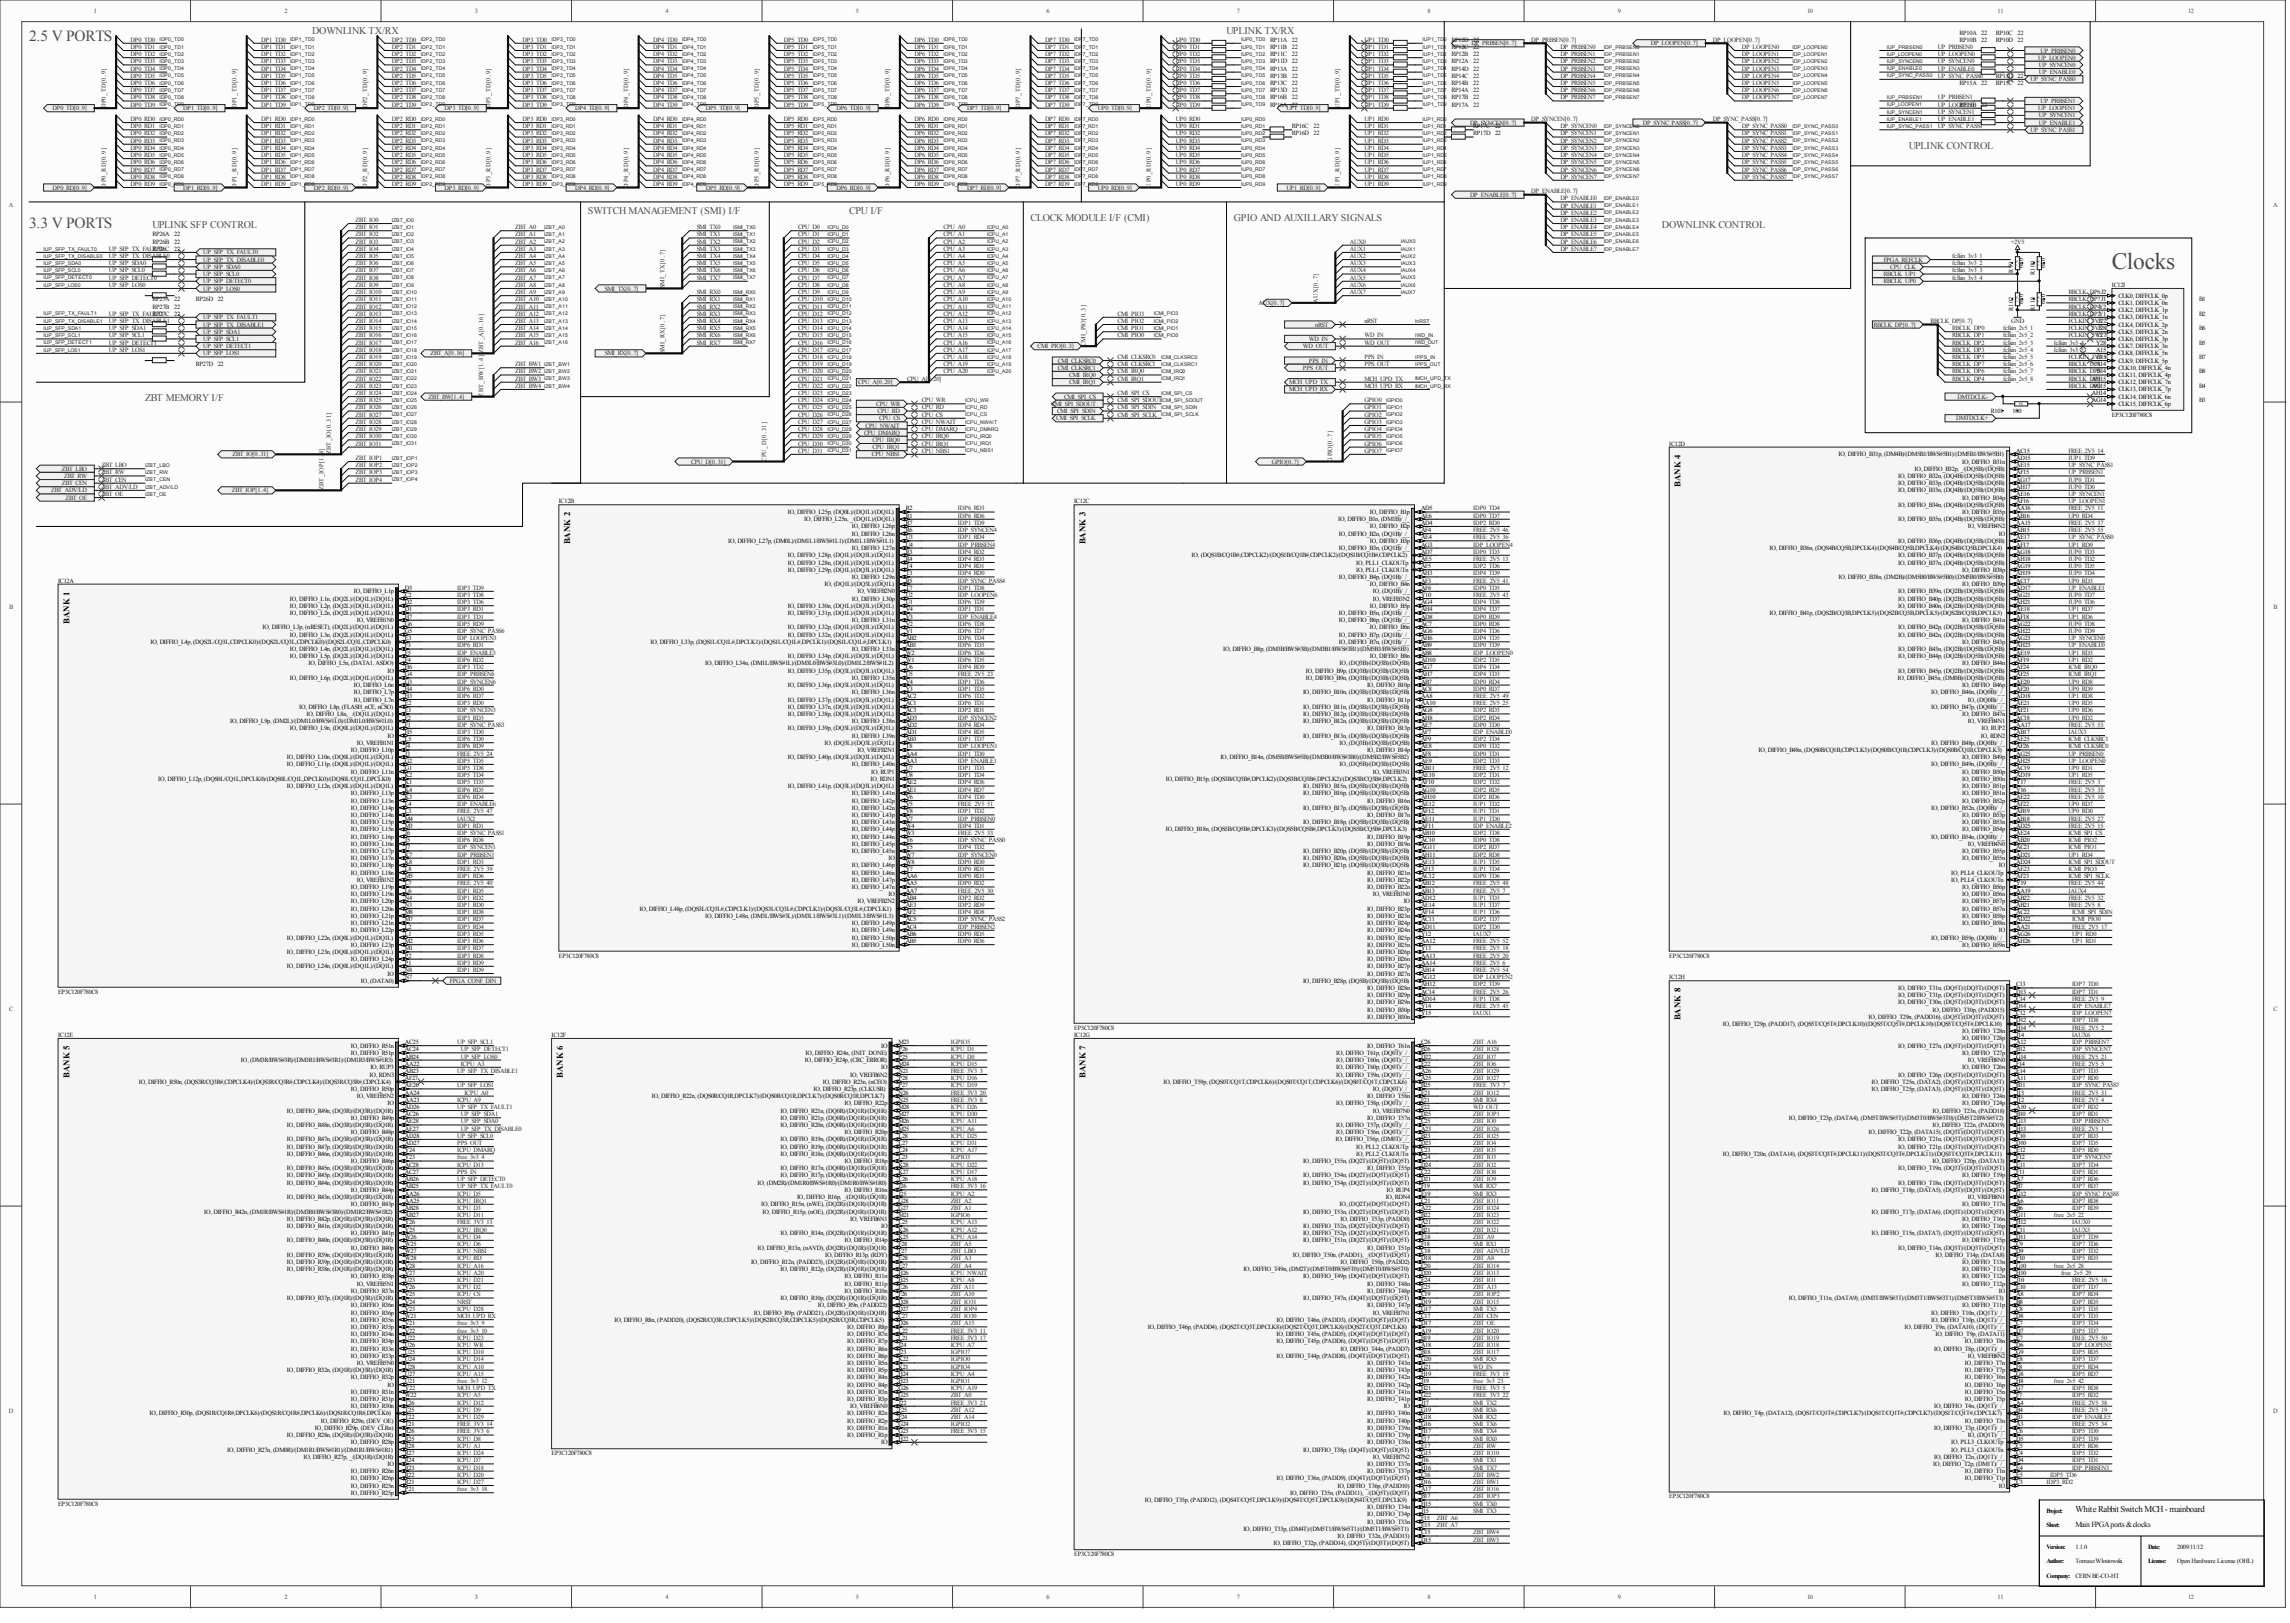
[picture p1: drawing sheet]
<svg xmlns="http://www.w3.org/2000/svg" width="800mm" height="567mm" viewBox="0 0 800 567" stroke-linecap="round" stroke-linejoin="round" font-family="sans-serif">
<defs><g id="words">
<text font-size="8.2" fill="#4c4c4c" x="737.6" y="93.9">Clocks</text>
<g font-size="5.4" fill="#4c4c4c">
<text x="10.1" y="14.1">2.5 V PORTS</text>
<text x="10.1" y="79.6">3.3 V PORTS</text>
</g>
<g font-size="3.5" fill="#4c4c4c">
<text x="109" y="11.7">DOWNLINK TX/RX</text>
<text x="428.3" y="11.7">UPLINK TX/RX</text>
<text x="666.6" y="52">UPLINK CONTROL</text>
<text x="205.3" y="74.7">SWITCH MANAGEMENT (SMI) I/F</text>
<text x="296.5" y="74.7">CPU I/F</text>
<text x="359.9" y="77.2">CLOCK MODULE I/F (CMI)</text>
<text x="430.9" y="77.2">GPIO AND AUXILLARY SIGNALS</text>
<text x="53.2" y="79.7">UPLINK SFP CONTROL</text>
<text x="580.4" y="79.7">DOWNLINK CONTROL</text>
<text x="50.7" y="140.1">ZBT MEMORY I/F</text>
</g>
<text font-size="3.1" fill="#0e0e0e" x="724.9" y="527.9">WhiteRabbit Switch MCH- mainboard</text>
<g font-size="3">
<text x="586.9" y="169.9" transform="rotate(-90 586.9 169.9)">BANK 4</text>
<text x="199.1" y="190.1" transform="rotate(-90 199.1 190.1)">BANK 2</text>
<text x="379.1" y="190.1" transform="rotate(-90 379.1 190.1)">BANK 3</text>
<text x="24.3" y="217.8" transform="rotate(-90 24.3 217.8)">BANK 1</text>
<text x="586.9" y="356.2" transform="rotate(-90 586.9 356.2)">BANK 8</text>
<text x="24.3" y="376.3" transform="rotate(-90 24.3 376.3)">BANK 5</text>
<text x="196.6" y="376.3" transform="rotate(-90 196.6 376.3)">BANK 6</text>
<text x="379.1" y="376.3" transform="rotate(-90 379.1 376.3)">BANK 7</text>
</g>
<text font-size="2.7" fill="#0e0e0e" x="724.9" y="533.1">MainFPGAports &amp;clocks</text>
<g font-size="2.2" fill="#404040">
<text x="32.8" y="4.5">1</text>
<text x="99.3" y="4.5">2</text>
<text x="165.8" y="4.5">3</text>
<text x="232.4" y="4.5">4</text>
<text x="298.9" y="4.5">5</text>
<text x="365.4" y="4.5">6</text>
<text x="432" y="4.5">7</text>
<text x="498.5" y="4.5">8</text>
<text x="565" y="4.5">9</text>
<text x="631.1" y="4.5">10</text>
<text x="697.6" y="4.5">11</text>
<text x="764.1" y="4.5">12</text>
<text x="3.1" y="72.1">A</text>
<text x="793.8" y="72.1">A</text>
<text x="3.2" y="212.5">B</text>
<text x="794" y="212.5">B</text>
<text x="3.2" y="352.8">C</text>
<text x="794" y="352.8">C</text>
<text x="3.1" y="493.2">D</text>
<text x="793.8" y="493.2">D</text>
<text x="32.8" y="558.3">1</text>
<text x="99.3" y="558.3">2</text>
<text x="165.8" y="558.3">3</text>
<text x="232.4" y="558.3">4</text>
<text x="298.9" y="558.3">5</text>
<text x="365.4" y="558.3">6</text>
<text x="432" y="558.3">7</text>
<text x="498.5" y="558.3">8</text>
<text x="565" y="558.3">9</text>
<text x="631.1" y="558.3">10</text>
<text x="697.6" y="558.3">11</text>
<text x="764.1" y="558.3">12</text>
</g>
<g font-size="2.2" fill="#262626">
<text x="45.6" y="14.6">DP0_TD0</text>
<text x="45.6" y="17.1">DP0_TD1</text>
<text x="91.2" y="14.6">DP1_TD0</text>
<text x="91.2" y="17.1">DP1_TD1</text>
<text x="136.9" y="14.6">DP2_TD0</text>
<text x="136.9" y="17.1">DP2_TD1</text>
<text x="182.5" y="14.6">DP3_TD0</text>
<text x="182.5" y="17.1">DP3_TD1</text>
<text x="228.1" y="14.6">DP4_TD0</text>
<text x="228.1" y="17.1">DP4_TD1</text>
<text x="273.7" y="14.6">DP5_TD0</text>
<text x="273.7" y="17.1">DP5_TD1</text>
<text x="319.4" y="14.6">DP6_TD0</text>
<text x="319.4" y="17.1">DP6_TD1</text>
<text x="365" y="14.6">DP7_TD0</text>
<text x="365" y="17.1">DP7_TD1</text>
<text x="410.6" y="14.6">UP0_TD0</text>
<text x="410.6" y="17.1">UP0_TD1</text>
<text x="476.5" y="14.6">UP1_TD0</text>
<text x="476.5" y="17.1">UP1_TD1</text>
<text x="513.9" y="15.8">DP_PRBSEN[0..7]</text>
<text x="534.8" y="14.6">DP_PRBSEN[0..7]</text>
<text x="544.9" y="17.1">DP_PRBSEN0</text>
<text x="576.5" y="15.8">DP_LOOPEN[0..7]</text>
<text x="598.2" y="14.6">DP_LOOPEN[0..7]</text>
<text x="608.3" y="17.1">DP_LOOPEN0</text>
<text x="676.7" y="17.1">UP_PRBSEN0</text>
<text x="45.6" y="19.6">DP0_TD2</text>
<text x="45.6" y="22.1">DP0_TD3</text>
<text x="91.2" y="19.6">DP1_TD2</text>
<text x="91.2" y="22.1">DP1_TD3</text>
<text x="136.9" y="19.6">DP2_TD2</text>
<text x="136.9" y="22.1">DP2_TD3</text>
<text x="182.5" y="19.6">DP3_TD2</text>
<text x="182.5" y="22.1">DP3_TD3</text>
<text x="228.1" y="19.6">DP4_TD2</text>
<text x="228.1" y="22.1">DP4_TD3</text>
<text x="273.7" y="19.6">DP5_TD2</text>
<text x="273.7" y="22.1">DP5_TD3</text>
<text x="319.4" y="19.6">DP6_TD2</text>
<text x="319.4" y="22.1">DP6_TD3</text>
<text x="365" y="19.6">DP7_TD2</text>
<text x="365" y="22.1">DP7_TD3</text>
<text x="410.6" y="19.6">UP0_TD2</text>
<text x="410.6" y="22.1">UP0_TD3</text>
<text x="476.5" y="19.6">UP1_TD2</text>
<text x="476.5" y="22.1">UP1_TD3</text>
<text x="544.9" y="19.6">DP_PRBSEN1</text>
<text x="544.9" y="22.1">DP_PRBSEN2</text>
<text x="608.3" y="19.6">DP_LOOPEN1</text>
<text x="608.3" y="22.1">DP_LOOPEN2</text>
<text x="676.7" y="19.6">UP_LOOPEN0</text>
<text x="676.7" y="22.1">UP_SYNCEN0</text>
<text x="711.8" y="20.9">UP_LOOPEN0</text>
<text x="712.1" y="23.4">UP_SYNCEN0</text>
<text x="712.6" y="18.3">UP_PRBSEN0</text>
<text x="45.6" y="24.6">DP0_TD4</text>
<text x="45.6" y="27.1">DP0_TD5</text>
<text x="45.6" y="29.7">DP0_TD6</text>
<text x="91.2" y="24.6">DP1_TD4</text>
<text x="91.2" y="27.1">DP1_TD5</text>
<text x="91.2" y="29.7">DP1_TD6</text>
<text x="136.9" y="24.6">DP2_TD4</text>
<text x="136.9" y="27.1">DP2_TD5</text>
<text x="136.9" y="29.7">DP2_TD6</text>
<text x="182.5" y="24.6">DP3_TD4</text>
<text x="182.5" y="27.1">DP3_TD5</text>
<text x="182.5" y="29.7">DP3_TD6</text>
<text x="228.1" y="24.6">DP4_TD4</text>
<text x="228.1" y="27.1">DP4_TD5</text>
<text x="228.1" y="29.7">DP4_TD6</text>
<text x="273.7" y="24.6">DP5_TD4</text>
<text x="273.7" y="27.1">DP5_TD5</text>
<text x="273.7" y="29.7">DP5_TD6</text>
<text x="319.4" y="24.6">DP6_TD4</text>
<text x="319.4" y="27.1">DP6_TD5</text>
<text x="319.4" y="29.7">DP6_TD6</text>
<text x="365" y="24.6">DP7_TD4</text>
<text x="365" y="27.1">DP7_TD5</text>
<text x="365" y="29.7">DP7_TD6</text>
<text x="410.6" y="24.6">UP0_TD4</text>
<text x="410.6" y="27.1">UP0_TD5</text>
<text x="410.6" y="29.7">UP0_TD6</text>
<text x="476.5" y="24.6">UP1_TD4</text>
<text x="476.5" y="27.1">UP1_TD5</text>
<text x="476.5" y="29.7">UP1_TD6</text>
<text x="544.9" y="24.6">DP_PRBSEN3</text>
<text x="544.9" y="27.1">DP_PRBSEN4</text>
<text x="544.9" y="29.7">DP_PRBSEN5</text>
<text x="608.3" y="24.6">DP_LOOPEN3</text>
<text x="608.3" y="27.1">DP_LOOPEN4</text>
<text x="608.3" y="29.7">DP_LOOPEN5</text>
<text x="676.7" y="24.6">UP_ENABLE0</text>
<text x="676.7" y="27.1">UP_SYNC_PASS0</text>
<text x="709.1" y="28.4">UP_SYNC_PASS0</text>
<text x="712.1" y="25.9">UP_ENABLE0</text>
<text x="45.6" y="32.2">DP0_TD7</text>
<text x="45.6" y="34.7">DP0_TD8</text>
<text x="91.2" y="32.2">DP1_TD7</text>
<text x="91.2" y="34.7">DP1_TD8</text>
<text x="136.9" y="32.2">DP2_TD7</text>
<text x="136.9" y="34.7">DP2_TD8</text>
<text x="182.5" y="32.2">DP3_TD7</text>
<text x="182.5" y="34.7">DP3_TD8</text>
<text x="228.1" y="32.2">DP4_TD7</text>
<text x="228.1" y="34.7">DP4_TD8</text>
<text x="273.7" y="32.2">DP5_TD7</text>
<text x="273.7" y="34.7">DP5_TD8</text>
<text x="319.4" y="32.2">DP6_TD7</text>
<text x="319.4" y="34.7">DP6_TD8</text>
<text x="365" y="32.2">DP7_TD7</text>
<text x="365" y="34.7">DP7_TD8</text>
<text x="410.6" y="32.2">UP0_TD7</text>
<text x="410.6" y="34.7">UP0_TD8</text>
<text x="476.5" y="32.2">UP1_TD7</text>
<text x="476.5" y="34.7">UP1_TD8</text>
<text x="544.9" y="32.2">DP_PRBSEN6</text>
<text x="544.9" y="34.7">DP_PRBSEN7</text>
<text x="608.3" y="32.2">DP_LOOPEN6</text>
<text x="608.3" y="34.7">DP_LOOPEN7</text>
<text x="676.7" y="34.7">UP_PRBSEN1</text>
<text x="712.6" y="36">UP_PRBSEN1</text>
<text x="18.4" y="38.5">DP0_TD[0..9]</text>
<text x="36.9" y="37.8" transform="rotate(-90 36.9 37.8)">DP0_TD[0..9]</text>
<text x="45.6" y="37.2">DP0_TD9</text>
<text x="64" y="38.5">DP1_TD[0..9]</text>
<text x="82.6" y="37.8" transform="rotate(-90 82.6 37.8)">DP1_TD[0..9]</text>
<text x="91.2" y="37.2">DP1_TD9</text>
<text x="109.6" y="38.5">DP2_TD[0..9]</text>
<text x="128.2" y="37.8" transform="rotate(-90 128.2 37.8)">DP2_TD[0..9]</text>
<text x="136.9" y="37.2">DP2_TD9</text>
<text x="155.2" y="38.5">DP3_TD[0..9]</text>
<text x="171.3" y="37.8" transform="rotate(-90 171.3 37.8)">DP3_TD[0..9]</text>
<text x="182.5" y="37.2">DP3_TD9</text>
<text x="200.9" y="38.5">DP4_TD[0..9]</text>
<text x="219.4" y="37.8" transform="rotate(-90 219.4 37.8)">DP4_TD[0..9]</text>
<text x="228.1" y="37.2">DP4_TD9</text>
<text x="246.5" y="38.5">DP5_TD[0..9]</text>
<text x="265" y="37.8" transform="rotate(-90 265 37.8)">DP5_TD[0..9]</text>
<text x="273.7" y="37.2">DP5_TD9</text>
<text x="292.1" y="38.5">DP6_TD[0..9]</text>
<text x="310.7" y="37.8" transform="rotate(-90 310.7 37.8)">DP6_TD[0..9]</text>
<text x="319.4" y="37.2">DP6_TD9</text>
<text x="337.7" y="38.5">DP7_TD[0..9]</text>
<text x="356.3" y="37.8" transform="rotate(-90 356.3 37.8)">DP7_TD[0..9]</text>
<text x="365" y="37.2">DP7_TD9</text>
<text x="383.4" y="38.5">UP0_TD[0..9]</text>
<text x="401.9" y="37.8" transform="rotate(-90 401.9 37.8)">UP0_TD[0..9]</text>
<text x="410.6" y="37.2">UP0_TD9</text>
<text x="449.3" y="38.5">UP1_TD[0..9]</text>
<text x="467.8" y="37.8" transform="rotate(-90 467.8 37.8)">UP1_TD[0..9]</text>
<text x="476.5" y="37.2">UP1_TD9</text>
<text x="676.7" y="37.2">UP_LOORP15B</text>
<text x="676.7" y="39.7">UP_SYNCEN1</text>
<text x="684.7" y="37.2">PEN1</text>
<text x="711.8" y="38.5">UP_LOOPEN1</text>
<text x="712.1" y="41">UP_SYNCEN1</text>
<text x="45.6" y="42.3">DP0_RD0</text>
<text x="45.6" y="44.8">DP0_RD1</text>
<text x="45.6" y="47.3">DP0_RD2</text>
<text x="91.2" y="42.3">DP1_RD0</text>
<text x="91.2" y="44.8">DP1_RD1</text>
<text x="91.2" y="47.3">DP1_RD2</text>
<text x="136.9" y="42.3">DP2_RD0</text>
<text x="136.9" y="44.8">DP2_RD1</text>
<text x="136.9" y="47.3">DP2_RD2</text>
<text x="182.5" y="42.3">DP3_RD0</text>
<text x="182.5" y="44.8">DP3_RD1</text>
<text x="182.5" y="47.3">DP3_RD2</text>
<text x="228.1" y="42.3">DP4_RD0</text>
<text x="228.1" y="44.8">DP4_RD1</text>
<text x="228.1" y="47.3">DP4_RD2</text>
<text x="273.7" y="42.3">DP5_RD0</text>
<text x="273.7" y="44.8">DP5_RD1</text>
<text x="273.7" y="47.3">DP5_RD2</text>
<text x="319.4" y="42.3">DP6_RD0</text>
<text x="319.4" y="44.8">DP6_RD1</text>
<text x="319.4" y="47.3">DP6_RD2</text>
<text x="365" y="42.3">DP7_RD0</text>
<text x="365" y="44.8">DP7_RD1</text>
<text x="365" y="47.3">DP7_RD2</text>
<text x="410.6" y="42.3">UP0_RD0</text>
<text x="410.6" y="44.8">UP0_RD1</text>
<text x="410.6" y="47.3">UP0_RD2</text>
<text x="476.5" y="42.3">UP1_RD0</text>
<text x="476.5" y="44.8">UP1_RD1</text>
<text x="476.5" y="47.3">UP1_RD2</text>
<text x="513.4" y="43.5">DP_SYNCEN[0..7]</text>
<text x="534.8" y="42.3">DP_SYNCEN[0..7]</text>
<text x="544.9" y="44.8">DP_SYNCEN0</text>
<text x="544.9" y="47.3">DP_SYNCEN1</text>
<text x="573.7" y="43.5">DP_SYNC_PASS[0..7]</text>
<text x="598.2" y="42.3">DP_SYNC_PASS[0..7]</text>
<text x="608.3" y="44.8">DP_SYNC_PASS0</text>
<text x="608.3" y="47.3">DP_SYNC_PASS1</text>
<text x="676.7" y="42.3">UP_ENABLE1</text>
<text x="676.7" y="44.8">UP_SYNC_PASS1</text>
<text x="709.1" y="46">UP_SYNC_PASS1</text>
<text x="712.1" y="43.5">UP_ENABLE1</text>
<text x="45.6" y="49.8">DP0_RD3</text>
<text x="45.6" y="52.3">DP0_RD4</text>
<text x="91.2" y="49.8">DP1_RD3</text>
<text x="91.2" y="52.3">DP1_RD4</text>
<text x="136.9" y="49.8">DP2_RD3</text>
<text x="136.9" y="52.3">DP2_RD4</text>
<text x="182.5" y="49.8">DP3_RD3</text>
<text x="182.5" y="52.3">DP3_RD4</text>
<text x="228.1" y="49.8">DP4_RD3</text>
<text x="228.1" y="52.3">DP4_RD4</text>
<text x="273.7" y="49.8">DP5_RD3</text>
<text x="273.7" y="52.3">DP5_RD4</text>
<text x="319.4" y="49.8">DP6_RD3</text>
<text x="319.4" y="52.3">DP6_RD4</text>
<text x="365" y="49.8">DP7_RD3</text>
<text x="365" y="52.3">DP7_RD4</text>
<text x="410.6" y="49.8">UP0_RD3</text>
<text x="410.6" y="52.3">UP0_RD4</text>
<text x="476.5" y="49.8">UP1_RD3</text>
<text x="476.5" y="52.3">UP1_RD4</text>
<text x="544.9" y="49.8">DP_SYNCEN2</text>
<text x="544.9" y="52.3">DP_SYNCEN3</text>
<text x="608.3" y="49.8">DP_SYNC_PASS2</text>
<text x="608.3" y="52.3">DP_SYNC_PASS3</text>
<text x="45.6" y="54.8">DP0_RD5</text>
<text x="45.6" y="57.4">DP0_RD6</text>
<text x="45.6" y="59.9">DP0_RD7</text>
<text x="91.2" y="54.8">DP1_RD5</text>
<text x="91.2" y="57.4">DP1_RD6</text>
<text x="91.2" y="59.9">DP1_RD7</text>
<text x="136.9" y="54.8">DP2_RD5</text>
<text x="136.9" y="57.4">DP2_RD6</text>
<text x="136.9" y="59.9">DP2_RD7</text>
<text x="182.5" y="54.8">DP3_RD5</text>
<text x="182.5" y="57.4">DP3_RD6</text>
<text x="182.5" y="59.9">DP3_RD7</text>
<text x="228.1" y="54.8">DP4_RD5</text>
<text x="228.1" y="57.4">DP4_RD6</text>
<text x="228.1" y="59.9">DP4_RD7</text>
<text x="273.7" y="54.8">DP5_RD5</text>
<text x="273.7" y="57.4">DP5_RD6</text>
<text x="273.7" y="59.9">DP5_RD7</text>
<text x="319.4" y="54.8">DP6_RD5</text>
<text x="319.4" y="57.4">DP6_RD6</text>
<text x="319.4" y="59.9">DP6_RD7</text>
<text x="365" y="54.8">DP7_RD5</text>
<text x="365" y="57.4">DP7_RD6</text>
<text x="365" y="59.9">DP7_RD7</text>
<text x="410.6" y="54.8">UP0_RD5</text>
<text x="410.6" y="57.4">UP0_RD6</text>
<text x="410.6" y="59.9">UP0_RD7</text>
<text x="476.5" y="54.8">UP1_RD5</text>
<text x="476.5" y="57.4">UP1_RD6</text>
<text x="476.5" y="59.9">UP1_RD7</text>
<text x="544.9" y="54.8">DP_SYNCEN4</text>
<text x="544.9" y="57.4">DP_SYNCEN5</text>
<text x="544.9" y="59.9">DP_SYNCEN6</text>
<text x="608.3" y="54.8">DP_SYNC_PASS4</text>
<text x="608.3" y="57.4">DP_SYNC_PASS5</text>
<text x="608.3" y="59.9">DP_SYNC_PASS6</text>
<text x="36.9" y="65.5" transform="rotate(-90 36.9 65.5)">DP0_RD[0..9]</text>
<text x="45.6" y="62.4">DP0_RD8</text>
<text x="45.6" y="64.9">DP0_RD9</text>
<text x="82.6" y="65.5" transform="rotate(-90 82.6 65.5)">DP1_RD[0..9]</text>
<text x="91.2" y="62.4">DP1_RD8</text>
<text x="91.2" y="64.9">DP1_RD9</text>
<text x="128.2" y="65.5" transform="rotate(-90 128.2 65.5)">DP2_RD[0..9]</text>
<text x="136.9" y="62.4">DP2_RD8</text>
<text x="136.9" y="64.9">DP2_RD9</text>
<text x="171.3" y="65.5" transform="rotate(-90 171.3 65.5)">DP3_RD[0..9]</text>
<text x="182.5" y="62.4">DP3_RD8</text>
<text x="182.5" y="64.9">DP3_RD9</text>
<text x="219.4" y="65.5" transform="rotate(-90 219.4 65.5)">DP4_RD[0..9]</text>
<text x="228.1" y="62.4">DP4_RD8</text>
<text x="228.1" y="64.9">DP4_RD9</text>
<text x="265" y="65.5" transform="rotate(-90 265 65.5)">DP5_RD[0..9]</text>
<text x="273.7" y="62.4">DP5_RD8</text>
<text x="273.7" y="64.9">DP5_RD9</text>
<text x="310.7" y="65.5" transform="rotate(-90 310.7 65.5)">DP6_RD[0..9]</text>
<text x="319.4" y="62.4">DP6_RD8</text>
<text x="319.4" y="64.9">DP6_RD9</text>
<text x="356.3" y="65.5" transform="rotate(-90 356.3 65.5)">DP7_RD[0..9]</text>
<text x="365" y="62.4">DP7_RD8</text>
<text x="365" y="64.9">DP7_RD9</text>
<text x="401.9" y="65.5" transform="rotate(-90 401.9 65.5)">UP0_RD[0..9]</text>
<text x="410.6" y="62.4">UP0_RD8</text>
<text x="410.6" y="64.9">UP0_RD9</text>
<text x="467.8" y="65.5" transform="rotate(-90 467.8 65.5)">UP1_RD[0..9]</text>
<text x="476.5" y="62.4">UP1_RD8</text>
<text x="476.5" y="64.9">UP1_RD9</text>
<text x="544.9" y="62.4">DP_SYNCEN7</text>
<text x="608.3" y="62.4">DP_SYNC_PASS7</text>
<text x="18.4" y="66.2">DP0_RD[0..9]</text>
<text x="64" y="66.2">DP1_RD[0..9]</text>
<text x="109.6" y="66.2">DP2_RD[0..9]</text>
<text x="155.2" y="66.2">DP3_RD[0..9]</text>
<text x="200.9" y="66.2">DP4_RD[0..9]</text>
<text x="246.5" y="66.2">DP5_RD[0..9]</text>
<text x="292.1" y="66.2">DP6_RD[0..9]</text>
<text x="337.7" y="66.2">DP7_RD[0..9]</text>
<text x="383.4" y="66.2">UP0_RD[0..9]</text>
<text x="449.3" y="66.2">UP1_RD[0..9]</text>
<text x="513.4" y="68.7">DP_ENABLE[0..7]</text>
<text x="534.8" y="67.4">DP_ENABLE[0..7]</text>
<text x="544.9" y="69.9">DP_ENABLE0</text>
<text x="124.2" y="77.5">ZBT_IO0</text>
<text x="544.9" y="72.5">DP_ENABLE1</text>
<text x="544.9" y="75">DP_ENABLE2</text>
<text x="544.9" y="77.5">DP_ENABLE3</text>
<text x="124.2" y="80">ZBT_IO1</text>
<text x="124.2" y="82.5">ZBT_IO2</text>
<text x="180" y="80">ZBT_A0</text>
<text x="180" y="82.5">ZBT_A1</text>
<text x="243.3" y="80">SMI_TX0</text>
<text x="243.3" y="82.5">SMI_TX1</text>
<text x="278.8" y="82.5">CPU_D1</text>
<text x="278.8" y="80">CPU_D0</text>
<text x="329.5" y="82.5">CPU_A1</text>
<text x="329.5" y="80">CPU_A0</text>
<text x="544.9" y="80">DP_ENABLE4</text>
<text x="544.9" y="82.5">DP_ENABLE5</text>
<text x="38" y="87.6">UP_SFP_TX_FAURLP26C</text>
<text x="55" y="87.6">T0</text>
<text x="71" y="88.8">UP_SFP_TX_FAULT0</text>
<text x="124.2" y="85">ZBT_IO3</text>
<text x="124.2" y="87.6">ZBT_IO4</text>
<text x="180" y="85">ZBT_A2</text>
<text x="180" y="87.6">ZBT_A3</text>
<text x="243.3" y="85">SMI_TX2</text>
<text x="243.3" y="87.6">SMI_TX3</text>
<text x="278.8" y="85">CPU_D2</text>
<text x="278.8" y="87.6">CPU_D3</text>
<text x="329.5" y="85">CPU_A2</text>
<text x="329.5" y="87.6">CPU_A3</text>
<text x="471.4" y="85">AUX0</text>
<text x="471.4" y="87.6">AUX1</text>
<text x="544.9" y="85">DP_ENABLE6</text>
<text x="544.9" y="87.6">DP_ENABLE7</text>
<text x="702.2" y="85">+2V5</text>
<text x="38" y="90.1">UP_SFP_TX_DISABLE0</text>
<text x="38" y="92.6">UP_SFP_SDA0</text>
<text x="38" y="95.1">UP_SFP_SCL0</text>
<text x="71" y="91.3">UP_SFP_TX_DISABLE0</text>
<text x="71" y="93.9">UP_SFP_SDA0</text>
<text x="124.2" y="90.1">ZBT_IO5</text>
<text x="124.2" y="92.6">ZBT_IO6</text>
<text x="124.2" y="95.1">ZBT_IO7</text>
<text x="180" y="90.1">ZBT_A4</text>
<text x="180" y="92.6">ZBT_A5</text>
<text x="180" y="95.1">ZBT_A6</text>
<text x="243.3" y="90.1">SMI_TX4</text>
<text x="243.3" y="92.6">SMI_TX5</text>
<text x="243.3" y="95.1">SMI_TX6</text>
<text x="278.8" y="90.1">CPU_D4</text>
<text x="278.8" y="92.6">CPU_D5</text>
<text x="278.8" y="95.1">CPU_D6</text>
<text x="329.5" y="90.1">CPU_A4</text>
<text x="329.5" y="92.6">CPU_A5</text>
<text x="329.5" y="95.1">CPU_A6</text>
<text x="471.4" y="90.1">AUX2</text>
<text x="471.4" y="92.6">AUX3</text>
<text x="471.4" y="95.1">AUX4</text>
<text x="657.8" y="91.3">FPGA_REFCLK</text>
<text x="660.1" y="93.9">CPU_CLK</text>
<text x="681.8" y="90.1">fclkin_3v3_1</text>
<text x="681.8" y="92.6">fclkin_3v3_2</text>
<text x="681.8" y="95.1">fclkin_3v3_3</text>
<text x="38" y="97.6">UP_SFP_DETECT0</text>
<text x="38" y="100.2">UP_SFP_LOS0</text>
<text x="71" y="96.4">UP_SFP_SCL0</text>
<text x="71" y="98.9">UP_SFP_DETECT0</text>
<text x="71" y="101.4">UP_SFP_LOS0</text>
<text x="124.2" y="97.6">ZBT_IO8</text>
<text x="124.2" y="100.2">ZBT_IO9</text>
<text x="180" y="97.6">ZBT_A7</text>
<text x="180" y="100.2">ZBT_A8</text>
<text x="211.2" y="101.4">SMI_TX[0..7]</text>
<text x="232.1" y="100.7" transform="rotate(-90 232.1 100.7)">SMI_TX[0..7]</text>
<text x="243.3" y="97.6">SMI_TX7</text>
<text x="278.8" y="97.6">CPU_D7</text>
<text x="278.8" y="100.2">CPU_D8</text>
<text x="329.5" y="97.6">CPU_A7</text>
<text x="329.5" y="100.2">CPU_A8</text>
<text x="471.4" y="97.6">AUX5</text>
<text x="471.4" y="100.2">AUX6</text>
<text x="657.8" y="98.9">RBCLK_UP0</text>
<text x="657.8" y="96.4">RBCLK_UP1</text>
<text x="681.8" y="97.6">fclkin_3v3_4</text>
<text x="124.2" y="102.7">ZBT_IO10</text>
<text x="124.2" y="105.2">ZBT_IO11</text>
<text x="124.2" y="107.7">ZBT_IO12</text>
<text x="180" y="102.7">ZBT_A9</text>
<text x="180" y="105.2">ZBT_A10</text>
<text x="180" y="107.7">ZBT_A11</text>
<text x="243.3" y="102.7">SMI_RX0</text>
<text x="243.3" y="105.2">SMI_RX1</text>
<text x="243.3" y="107.7">SMI_RX2</text>
<text x="278.8" y="102.7">CPU_D9</text>
<text x="278.8" y="105.2">CPU_D10</text>
<text x="278.8" y="107.7">CPU_D11</text>
<text x="329.5" y="102.7">CPU_A9</text>
<text x="329.5" y="105.2">CPU_A10</text>
<text x="329.5" y="107.7">CPU_A11</text>
<text x="439.6" y="106.4">AUX[0..7]</text>
<text x="460.2" y="105.7" transform="rotate(-90 460.2 105.7)">AUX[0..7]</text>
<text x="471.4" y="102.7">AUX7</text>
<text x="722.3" y="105.2">RBCLK_DP7J1</text>
<text x="722.3" y="102.7">RBCLK_DP6J2</text>
<text x="722.3" y="107.7">RBCLK_DP4Y2</text>
<text x="38" y="110.2">UP_SFP_TX_FAURLP27C</text>
<text x="38" y="112.7">UP_SFP_TX_DISABLE1</text>
<text x="55" y="110.2">T1</text>
<text x="71" y="111.5">UP_SFP_TX_FAULT1</text>
<text x="71" y="114">UP_SFP_TX_DISABLE1</text>
<text x="124.2" y="110.2">ZBT_IO13</text>
<text x="124.2" y="112.7">ZBT_IO14</text>
<text x="180" y="110.2">ZBT_A12</text>
<text x="180" y="112.7">ZBT_A13</text>
<text x="243.3" y="110.2">SMI_RX3</text>
<text x="243.3" y="112.7">SMI_RX4</text>
<text x="278.8" y="110.2">CPU_D12</text>
<text x="278.8" y="112.7">CPU_D13</text>
<text x="329.5" y="110.2">CPU_A12</text>
<text x="329.5" y="112.7">CPU_A13</text>
<text x="390.3" y="112.7">CMI_PIO2</text>
<text x="390.3" y="110.2">CMI_PIO3</text>
<text x="459.3" y="114">nRST</text>
<text x="476.5" y="112.7">nRST</text>
<text x="654.3" y="114">RBCLK_DP[0..7]</text>
<text x="674.2" y="112.7">RBCLK_DP[0..7]</text>
<text x="702.4" y="112.7">GND</text>
<text x="722.3" y="110.2">RBCLK_DP2Y1</text>
<text x="722.3" y="112.7">FCLKIN_3VJ32_72</text>
<text x="38" y="115.3">UP_SFP_SDA1</text>
<text x="38" y="117.8">UP_SFP_SCL1</text>
<text x="71" y="116.5">UP_SFP_SDA1</text>
<text x="71" y="119">UP_SFP_SCL1</text>
<text x="124.2" y="115.3">ZBT_IO15</text>
<text x="124.2" y="117.8">ZBT_IO16</text>
<text x="180" y="115.3">ZBT_A14</text>
<text x="180" y="117.8">ZBT_A15</text>
<text x="243.3" y="115.3">SMI_RX5</text>
<text x="243.3" y="117.8">SMI_RX6</text>
<text x="278.8" y="115.3">CPU_D14</text>
<text x="278.8" y="117.8">CPU_D15</text>
<text x="329.5" y="115.3">CPU_A14</text>
<text x="329.5" y="117.8">CPU_A15</text>
<text x="390.3" y="117.8">CMI_PIO0</text>
<text x="390.3" y="115.3">CMI_PIO1</text>
<text x="457.1" y="119">WD_IN</text>
<text x="476.5" y="117.8">WD_IN</text>
<text x="681.8" y="115.3">RBCLK_DP0</text>
<text x="681.8" y="117.8">RBCLK_DP1</text>
<text x="699.5" y="115.3">fclkin_2v5_1</text>
<text x="699.5" y="117.8">fclkin_2v5_2</text>
<text x="722.3" y="117.8">FCLKIN_3V3_3</text>
<text x="722.3" y="115.3">FCLKIN_3VJ32_81</text>
<text x="38" y="120.3">UP_SFP_DETECT1</text>
<text x="38" y="122.8">UP_SFP_LOS1</text>
<text x="71" y="121.5">UP_SFP_DETECT1</text>
<text x="71" y="124.1">UP_SFP_LOS1</text>
<text x="124.2" y="120.3">ZBT_IO17</text>
<text x="124.2" y="122.8">ZBT_IO18</text>
<text x="124.2" y="125.3">ZBT_IO19</text>
<text x="150.4" y="124.1">ZBT_A[0..16]</text>
<text x="168.7" y="123.4" transform="rotate(-90 168.7 123.4)">ZBT_A[0..16]</text>
<text x="180" y="120.3">ZBT_A16</text>
<text x="211.2" y="124.1">SMI_RX[0..7]</text>
<text x="232.1" y="123.4" transform="rotate(-90 232.1 123.4)">SMI_RX[0..7]</text>
<text x="243.3" y="120.3">SMI_RX7</text>
<text x="278.8" y="120.3">CPU_D16</text>
<text x="278.8" y="122.8">CPU_D17</text>
<text x="278.8" y="125.3">CPU_D18</text>
<text x="329.5" y="120.3">CPU_A16</text>
<text x="329.5" y="122.8">CPU_A17</text>
<text x="329.5" y="125.3">CPU_A18</text>
<text x="362.3" y="121.5">CMI_PIO[0..3]</text>
<text x="379.1" y="120.8" transform="rotate(-90 379.1 120.8)">CMI_PIO[0..3]</text>
<text x="390.3" y="125.3">CMI_CLKSRC0</text>
<text x="455" y="121.5">WD_OUT</text>
<text x="476.5" y="125.3">PPS_IN</text>
<text x="476.5" y="120.3">WD_OUT</text>
<text x="681.8" y="120.3">RBCLK_DP2</text>
<text x="681.8" y="122.8">RBCLK_DP3</text>
<text x="681.8" y="125.3">RBCLK_DP5</text>
<text x="699.5" y="120.3">fclkin_2v5_3</text>
<text x="699.5" y="122.8">fclkin_2v5_4</text>
<text x="699.5" y="125.3">fclkin_2v5_5</text>
<text x="717.3" y="120.3">fclkin_3v3_4</text>
<text x="717.3" y="122.8">fclkin_3v3_5</text>
<text x="722.3" y="125.3">FCLKIN_3VB31_56</text>
<text x="124.2" y="127.8">ZBT_IO20</text>
<text x="124.2" y="130.4">ZBT_IO21</text>
<text x="180" y="127.8">ZBT_BW1</text>
<text x="180" y="130.4">ZBT_BW2</text>
<text x="278.8" y="127.8">CPU_D19</text>
<text x="278.8" y="130.4">CPU_D20</text>
<text x="329.5" y="127.8">CPU_A19</text>
<text x="329.5" y="130.4">CPU_A20</text>
<text x="369.4" y="126.6">CMI_CLKSRC0</text>
<text x="369.4" y="129.1">CMI_CLKSRC1</text>
<text x="373.4" y="131.6">CMI_IRQ0</text>
<text x="390.3" y="130.4">CMI_IRQ0</text>
<text x="390.3" y="127.8">CMI_CLKSRC1</text>
<text x="455" y="129.1">PPS_OUT</text>
<text x="457.1" y="126.6">PPS_IN</text>
<text x="476.5" y="127.8">PPS_OUT</text>
<text x="681.8" y="130.4">RBCLK_DP6</text>
<text x="681.8" y="127.8">RBCLK_DP7</text>
<text x="699.5" y="127.8">fclkin_2v5_6</text>
<text x="699.5" y="130.4">fclkin_2v5_7</text>
<text x="722.3" y="127.8">RBCLK_DP3</text>
<text x="722.3" y="130.4">RBCLK_DP514</text>
<text x="124.2" y="132.9">ZBT_IO22</text>
<text x="124.2" y="135.4">ZBT_IO23</text>
<text x="124.2" y="137.9">ZBT_IO24</text>
<text x="180" y="132.9">ZBT_BW3</text>
<text x="180" y="135.4">ZBT_BW4</text>
<text x="278.8" y="132.9">CPU_D21</text>
<text x="278.8" y="135.4">CPU_D22</text>
<text x="278.8" y="137.9">CPU_D23</text>
<text x="299.7" y="134.1">CPU_A[0..20]</text>
<text x="316.8" y="132.9">CPU_A[0..20]</text>
<text x="373.4" y="134.1">CMI_IRQ1</text>
<text x="390.3" y="137.9">CMI_SPI_CS</text>
<text x="390.3" y="132.9">CMI_IRQ1</text>
<text x="450.3" y="134.1">MCH_UPD_TX</text>
<text x="450.3" y="136.7">MCH_UPD_RX</text>
<text x="476.5" y="132.9">MCH_UPD_TX</text>
<text x="476.5" y="135.4">MCH_UPD_RX</text>
<text x="681.8" y="132.9">RBCLK_DP4</text>
<text x="699.5" y="132.9">fclkin_2v5_8</text>
<text x="722.3" y="135.4">RBCLK_DAP0</text>
<text x="722.3" y="132.9">RBCLK_DAP1</text>
<text x="124.2" y="140.4">ZBT_IO25</text>
<text x="124.2" y="142.9">ZBT_IO26</text>
<text x="149.7" y="139.2">ZBT_BW[1..4]</text>
<text x="168.7" y="138.5" transform="rotate(-90 168.7 138.5)">ZBT_BW[1..4]</text>
<text x="278.8" y="140.4">CPU_D24</text>
<text x="278.8" y="142.9">CPU_D25</text>
<text x="306" y="141.7">CPU_WR</text>
<text x="321.9" y="140.4">CPU_WR</text>
<text x="321.9" y="142.9">CPU_RD</text>
<text x="367.2" y="141.7">CMI_SPI_SDOUT</text>
<text x="371.7" y="139.2">CMI_SPI_CS</text>
<text x="390.3" y="142.9">CMI_SPI_SDIN</text>
<text x="390.3" y="140.4">CMI_SPI_SDOUT</text>
<text x="476.5" y="140.4">GPIO0</text>
<text x="476.5" y="142.9">GPIO1</text>
<text x="683.7" y="139.2">DMTDCLK-</text>
<text x="124.2" y="145.5">ZBT_IO27</text>
<text x="124.2" y="148">ZBT_IO28</text>
<text x="278.8" y="145.5">CPU_D26</text>
<text x="278.8" y="148">CPU_D27</text>
<text x="302.2" y="149.2">CPU_NWAIT</text>
<text x="306.5" y="144.2">CPU_RD</text>
<text x="307" y="146.7">CPU_CS</text>
<text x="321.9" y="145.5">CPU_CS</text>
<text x="321.9" y="148">CPU_NWAIT</text>
<text x="368.9" y="146.7">CMI_SPI_SCLK</text>
<text x="369.2" y="144.2">CMI_SPI_SDIN</text>
<text x="390.3" y="145.5">CMI_SPI_SCLK</text>
<text x="476.5" y="145.5">GPIO2</text>
<text x="476.5" y="148">GPIO3</text>
<text x="683.2" y="146.7">DMTDCLK+</text>
<text x="124.2" y="150.5">ZBT_IO29</text>
<text x="124.2" y="153">ZBT_IO30</text>
<text x="124.2" y="155.5">ZBT_IO31</text>
<text x="278.8" y="150.5">CPU_D28</text>
<text x="278.8" y="153">CPU_D29</text>
<text x="278.8" y="155.5">CPU_D30</text>
<text x="301.7" y="151.8">CPU_DMARQ</text>
<text x="304.8" y="154.3">CPU_IRQ0</text>
<text x="321.9" y="150.5">CPU_DMARQ</text>
<text x="321.9" y="153">CPU_IRQ0</text>
<text x="321.9" y="155.5">CPU_IRQ1</text>
<text x="476.5" y="150.5">GPIO4</text>
<text x="476.5" y="153">GPIO5</text>
<text x="476.5" y="155.5">GPIO6</text>
<text x="81.2" y="159.3">ZBT_IO[0..31]</text>
<text x="115.5" y="158.6" transform="rotate(-90 115.5 158.6)">ZBT_IO[0..31]</text>
<text x="124.2" y="160.6">ZBT_IOP1</text>
<text x="241.4" y="161.8">CPU_D[0..31]</text>
<text x="267.6" y="161.1" transform="rotate(-90 267.6 161.1)">CPU_D[0..31]</text>
<text x="278.8" y="158.1">CPU_D31</text>
<text x="304.5" y="159.3">CPU_NBS1</text>
<text x="304.8" y="156.8">CPU_IRQ1</text>
<text x="321.9" y="158.1">CPU_NBS1</text>
<text x="444.2" y="161.8">GPIO[0..7]</text>
<text x="465.3" y="161.1" transform="rotate(-90 465.3 161.1)">GPIO[0..7]</text>
<text x="476.5" y="158.1">GPIO7</text>
<text x="722.3" y="158.1">FREE_2V5_14</text>
<text x="722.3" y="160.6">IUP1_TD9</text>
<text x="21.6" y="164.3">ZBT_LBO</text>
<text x="22.4" y="166.9">ZBT_RW</text>
<text x="35.5" y="163.1">ZBT_LBO</text>
<text x="35.5" y="165.6">ZBT_RW</text>
<text x="124.2" y="163.1">ZBT_IOP2</text>
<text x="124.2" y="165.6">ZBT_IOP3</text>
<text x="722.3" y="163.1">UP_SYNC_PASS1</text>
<text x="722.3" y="165.6">UP_PRBSEN1</text>
<text x="17.9" y="171.9">ZBT_ADV/LD</text>
<text x="21.6" y="169.4">ZBT_CEN</text>
<text x="35.5" y="168.1">ZBT_CEN</text>
<text x="35.5" y="170.6">ZBT_ADV/LD</text>
<text x="35.5" y="173.2">ZBT_OE</text>
<text x="81" y="171.9">ZBT_IOP[1..4]</text>
<text x="113" y="171.2" transform="rotate(-90 113 171.2)">ZBT_IOP[1..4]</text>
<text x="124.2" y="168.1">ZBT_IOP4</text>
<text x="722.3" y="173.2">UP_SYNCEN1</text>
<text x="722.3" y="168.1">IUP0_TD1</text>
<text x="722.3" y="170.6">IUP0_TD0</text>
<text x="22.9" y="174.4">ZBT_OE</text>
<text x="334.6" y="178.2">IDP6_RD3</text>
<text x="514.5" y="178.2">IDP0_TD4</text>
<text x="722.3" y="178.2">FREE_2V5_11</text>
<text x="722.3" y="175.7">UP_LOOPEN1</text>
<text x="334.6" y="180.7">IDP6_RD6</text>
<text x="334.6" y="185.7">IDP_SYNCEN4</text>
<text x="334.6" y="183.2">IDP1_TD9</text>
<text x="514.5" y="183.2">IDP2_RD0</text>
<text x="514.5" y="180.7">IDP0_TD7</text>
<text x="514.5" y="185.7">FREE_2V5_46</text>
<text x="722.3" y="183.2">FREE_2V5_37</text>
<text x="722.3" y="185.7">FREE_2V5_55</text>
<text x="722.3" y="180.7">UP0_RD4</text>
<text x="334.6" y="188.3">IDP1_RD4</text>
<text x="334.6" y="190.8">IDP_PRBSEN4</text>
<text x="514.5" y="190.8">IDP_LOOPEN4</text>
<text x="514.5" y="188.3">FREE_2V5_36</text>
<text x="722.3" y="188.3">UP_SYNC_PASS0</text>
<text x="722.3" y="190.8">UP1_RD9</text>
<text x="334.6" y="193.3">IDP4_RD2</text>
<text x="334.6" y="195.8">IDP4_RD3</text>
<text x="514.5" y="193.3">IDP0_TD3</text>
<text x="514.5" y="195.8">FREE_2V5_13</text>
<text x="722.3" y="193.3">IUP0_TD3</text>
<text x="722.3" y="195.8">IUP0_TD2</text>
<text x="334.6" y="203.4">IDP_SYNC_PASS4</text>
<text x="334.6" y="200.8">IDP4_RD0</text>
<text x="334.6" y="198.3">IDP4_RD1</text>
<text x="514.5" y="200.8">IDP4_TD9</text>
<text x="514.5" y="203.4">FREE_2V5_41</text>
<text x="514.5" y="198.3">IDP2_TD6</text>
<text x="722.3" y="203.4">UP0_RD3</text>
<text x="722.3" y="198.3">IUP0_TD5</text>
<text x="722.3" y="200.8">IUP0_TD4</text>
<text x="159.7" y="208.4">IDP3_TD8</text>
<text x="159.7" y="205.9">IDP3_TD9</text>
<text x="334.6" y="208.4">IDP_LOOPEN6</text>
<text x="334.6" y="205.9">IDP1_TD8</text>
<text x="514.5" y="208.4">FREE_2V5_43</text>
<text x="514.5" y="205.9">IDP0_TD5</text>
<text x="722.3" y="205.9">UP_ENABLE1</text>
<text x="722.3" y="208.4">IUP0_TD7</text>
<text x="159.7" y="213.4">IDP3_RD1</text>
<text x="159.7" y="210.9">IDP3_TD6</text>
<text x="159.7" y="215.9">IDP3_TD1</text>
<text x="334.6" y="210.9">IDP6_TD9</text>
<text x="334.6" y="215.9">IDP_ENABLE4</text>
<text x="334.6" y="213.4">IDP1_TD1</text>
<text x="514.5" y="210.9">IDP4_TD8</text>
<text x="514.5" y="213.4">IDP4_TD7</text>
<text x="514.5" y="215.9">IDP0_RD9</text>
<text x="722.3" y="213.4">UP1_RD7</text>
<text x="722.3" y="215.9">UP1_RD6</text>
<text x="722.3" y="210.9">IUP0_TD6</text>
<text x="159.7" y="221">IDP_SYNC_PASS6</text>
<text x="159.7" y="218.5">IDP5_RD9</text>
<text x="334.6" y="221">IDP6_TD7</text>
<text x="334.6" y="218.5">IDP6_TD8</text>
<text x="514.5" y="221">IDP4_TD6</text>
<text x="514.5" y="218.5">IDP0_RD8</text>
<text x="722.3" y="218.5">IUP0_TD8</text>
<text x="722.3" y="221">IUP0_TD9</text>
<text x="159.7" y="223.5">IDP_LOOPEN3</text>
<text x="159.7" y="226">IDP6_RD1</text>
<text x="334.6" y="226">IDP6_TD3</text>
<text x="334.6" y="223.5">IDP6_TD4</text>
<text x="514.5" y="223.5">IDP4_TD5</text>
<text x="514.5" y="226">IDP0_TD9</text>
<text x="722.3" y="223.5">UP_SYNCEN0</text>
<text x="722.3" y="226">UP_ENABLE0</text>
<text x="159.7" y="231.1">IDP6_RD2</text>
<text x="159.7" y="228.5">IDP_ENABLE3</text>
<text x="159.7" y="233.6">IDP3_TD2</text>
<text x="334.6" y="231.1">IDP6_TD5</text>
<text x="334.6" y="228.5">IDP6_TD6</text>
<text x="334.6" y="233.6">IDP4_RD9</text>
<text x="514.5" y="233.6">IDP4_TD4</text>
<text x="514.5" y="228.5">IDP_LOOPEN0</text>
<text x="514.5" y="231.1">IDP2_TD5</text>
<text x="722.3" y="228.5">UP1_RD3</text>
<text x="722.3" y="231.1">UP1_RD2</text>
<text x="722.3" y="233.6">ICMI_IRQ0</text>
<text x="159.7" y="238.6">IDP_SYNCEN6</text>
<text x="159.7" y="236.1">IDP_PRBSEN6</text>
<text x="334.6" y="238.6">IDP1_TD6</text>
<text x="334.6" y="236.1">FREE_2V5_23</text>
<text x="514.5" y="236.1">IDP4_TD3</text>
<text x="514.5" y="238.6">IDP0_RD4</text>
<text x="722.3" y="238.6">UP0_RD8</text>
<text x="722.3" y="236.1">ICMI_IRQ1</text>
<text x="159.7" y="243.6">IDP6_RD7</text>
<text x="159.7" y="241.1">IDP6_RD0</text>
<text x="334.6" y="243.6">IDP6_TD2</text>
<text x="334.6" y="241.1">IDP1_TD5</text>
<text x="514.5" y="243.6">FREE_2V5_49</text>
<text x="514.5" y="241.1">IDP0_RD7</text>
<text x="722.3" y="243.6">UP1_RD8</text>
<text x="722.3" y="241.1">UP0_RD9</text>
<text x="159.7" y="248.7">IDP_SYNCEN3</text>
<text x="159.7" y="246.2">IDP3_RD0</text>
<text x="159.7" y="251.2">IDP3_RD3</text>
<text x="334.6" y="246.2">IDP6_TD1</text>
<text x="334.6" y="248.7">IDP2_RD1</text>
<text x="334.6" y="251.2">IDP_SYNCEN2</text>
<text x="514.5" y="248.7">IDP2_RD3</text>
<text x="514.5" y="251.2">IDP2_RD4</text>
<text x="514.5" y="246.2">FREE_2V5_25</text>
<text x="722.3" y="251.2">UP0_RD2</text>
<text x="722.3" y="246.2">UP0_RD5</text>
<text x="722.3" y="248.7">UP0_RD6</text>
<text x="159.7" y="253.7">IDP_SYNC_PASS3</text>
<text x="159.7" y="256.2">IDP3_TD0</text>
<text x="334.6" y="256.2">IDP4_RD5</text>
<text x="334.6" y="253.7">IDP4_RD4</text>
<text x="514.5" y="253.7">IDP0_TD0</text>
<text x="514.5" y="256.2">IDP_ENABLE0</text>
<text x="722.3" y="253.7">FREE_2V5_53</text>
<text x="722.3" y="256.2">IAUX3</text>
<text x="159.7" y="263.8">FREE_2V5_24</text>
<text x="159.7" y="261.3">IDP6_RD9</text>
<text x="159.7" y="258.7">IDP6_TD0</text>
<text x="334.6" y="263.8">IDP1_TD0</text>
<text x="334.6" y="258.7">IDP1_TD7</text>
<text x="334.6" y="261.3">IDP_LOOPEN1</text>
<text x="514.5" y="261.3">IDP0_TD2</text>
<text x="514.5" y="263.8">IDP0_TD1</text>
<text x="514.5" y="258.7">IDP2_TD4</text>
<text x="722.3" y="263.8">UP_PRBSEN0</text>
<text x="722.3" y="258.7">ICMI_CLKSRC1</text>
<text x="722.3" y="261.3">ICMI_CLKSRC0</text>
<text x="159.7" y="268.8">IDP5_TD8</text>
<text x="159.7" y="266.3">IDP5_TD5</text>
<text x="334.6" y="266.3">IDP_ENABLE1</text>
<text x="334.6" y="268.8">IDP1_TD3</text>
<text x="514.5" y="268.8">FREE_2V5_12</text>
<text x="514.5" y="266.3">IDP2_TD3</text>
<text x="722.3" y="266.3">UP_LOOPEN0</text>
<text x="722.3" y="268.8">UP0_RD1</text>
<text x="159.7" y="273.8">IDP5_TD3</text>
<text x="159.7" y="271.3">IDP5_TD4</text>
<text x="334.6" y="273.8">IDP4_RD6</text>
<text x="334.6" y="271.3">IDP1_TD4</text>
<text x="514.5" y="271.3">IDP2_TD1</text>
<text x="514.5" y="273.8">IDP2_TD2</text>
<text x="722.3" y="273.8">FREE_2V5_3</text>
<text x="722.3" y="271.3">UP1_RD5</text>
<text x="159.7" y="278.9">IDP6_RD4</text>
<text x="159.7" y="276.4">IDP6_RD5</text>
<text x="159.7" y="281.4">IDP_ENABLE6</text>
<text x="334.6" y="276.4">IDP4_RD7</text>
<text x="334.6" y="281.4">FREE_2V5_51</text>
<text x="334.6" y="278.9">IDP4_TD0</text>
<text x="514.5" y="276.4">IDP2_RD5</text>
<text x="514.5" y="278.9">IDP2_RD6</text>
<text x="514.5" y="281.4">IUP1_TD2</text>
<text x="722.3" y="276.4">FREE_2V5_35</text>
<text x="722.3" y="278.9">FREE_2V5_10</text>
<text x="722.3" y="281.4">UP0_RD7</text>
<text x="159.7" y="283.9">FREE_2V5_47</text>
<text x="159.7" y="286.4">IAUX2</text>
<text x="334.6" y="286.4">IDP_PRBSEN0</text>
<text x="334.6" y="283.9">IDP1_TD2</text>
<text x="514.5" y="286.4">IUP1_TD0</text>
<text x="514.5" y="283.9">IUP1_TD1</text>
<text x="722.3" y="286.4">FREE_2V5_27</text>
<text x="722.3" y="283.9">UP0_RD0</text>
<text x="159.7" y="294">IDP6_RD8</text>
<text x="159.7" y="291.5">IDP_SYNC_PASS1</text>
<text x="159.7" y="289">IDP1_RD1</text>
<text x="334.6" y="291.5">FREE_2V5_33</text>
<text x="334.6" y="289">IDP4_TD1</text>
<text x="334.6" y="294">IDP_SYNC_PASS0</text>
<text x="514.5" y="291.5">IDP2_TD8</text>
<text x="514.5" y="294">IDP0_TD8</text>
<text x="514.5" y="289">IDP_ENABLE2</text>
<text x="722.3" y="294">ICMI_PIO2</text>
<text x="722.3" y="289">FREE_2V5_15</text>
<text x="722.3" y="291.5">ICMI_SPI_CS</text>
<text x="159.7" y="296.5">IDP_SYNCEN1</text>
<text x="159.7" y="299">IDP_PRBSEN1</text>
<text x="334.6" y="299">IDP_SYNCEN0</text>
<text x="334.6" y="296.5">IDP4_TD2</text>
<text x="514.5" y="296.5">IDP2_RD7</text>
<text x="514.5" y="299">IDP2_RD8</text>
<text x="722.3" y="296.5">ICMI_PIO1</text>
<text x="722.3" y="299">UP1_RD4</text>
<text x="159.7" y="304.1">FREE_2V5_39</text>
<text x="159.7" y="301.5">IDP1_RD3</text>
<text x="334.6" y="301.5">IDP0_RD0</text>
<text x="334.6" y="304.1">IDP0_RD1</text>
<text x="514.5" y="301.5">IUP1_TD5</text>
<text x="514.5" y="304.1">IUP1_TD4</text>
<text x="722.3" y="304.1">ICMI_PIO3</text>
<text x="722.3" y="301.5">ICMI_SPI_SDOUT</text>
<text x="159.7" y="309.1">FREE_2V5_40</text>
<text x="159.7" y="311.6">IDP1_RD5</text>
<text x="159.7" y="306.6">IDP1_RD6</text>
<text x="334.6" y="311.6">FREE_2V5_30</text>
<text x="334.6" y="309.1">IDP0_RD2</text>
<text x="334.6" y="306.6">IDP0_RD3</text>
<text x="514.5" y="309.1">FREE_2V5_48</text>
<text x="514.5" y="311.6">FREE_2V5_7</text>
<text x="514.5" y="306.6">IDP0_TD6</text>
<text x="722.3" y="309.1">FREE_2V5_44</text>
<text x="722.3" y="311.6">IAUX4</text>
<text x="722.3" y="306.6">ICMI_SPI_SCLK</text>
<text x="159.7" y="316.6">IDP1_RD0</text>
<text x="159.7" y="314.1">IDP1_RD2</text>
<text x="334.6" y="314.1">IDP2_RD2</text>
<text x="334.6" y="316.6">IDP2_RD9</text>
<text x="514.5" y="314.1">IUP1_TD3</text>
<text x="514.5" y="316.6">IUP1_TD7</text>
<text x="722.3" y="316.6">FREE_2V5_8</text>
<text x="722.3" y="314.1">FREE_2V5_32</text>
<text x="159.7" y="321.7">IDP1_RD7</text>
<text x="159.7" y="319.2">IDP1_RD8</text>
<text x="334.6" y="319.2">IDP4_RD8</text>
<text x="334.6" y="321.7">IDP_SYNC_PASS2</text>
<text x="514.5" y="321.7">IDP2_TD7</text>
<text x="514.5" y="319.2">IUP1_TD6</text>
<text x="723.6" y="319.2">ICMI_SPI_SDIN</text>
<text x="723.6" y="321.7">ICMI_PIO0</text>
<text x="159.7" y="326.7">IDP3_RD5</text>
<text x="159.7" y="324.2">IDP3_RD4</text>
<text x="159.7" y="329.2">IDP3_RD6</text>
<text x="334.6" y="329.2">IDP0_RD6</text>
<text x="334.6" y="326.7">IDP0_RD5</text>
<text x="334.6" y="324.2">IDP_PRBSEN2</text>
<text x="514.5" y="326.7">IAUX7</text>
<text x="514.5" y="329.2">FREE_2V5_52</text>
<text x="514.5" y="324.2">IDP2_TD0</text>
<text x="723.6" y="324.2">FREE_2V5_17</text>
<text x="723.6" y="326.7">UP1_RD0</text>
<text x="723.6" y="329.2">UP1_RD1</text>
<text x="159.7" y="331.7">IDP3_RD7</text>
<text x="159.7" y="334.3">IDP3_RD8</text>
<text x="514.5" y="331.7">FREE_2V5_18</text>
<text x="514.5" y="334.3">FREE_2V5_20</text>
<text x="159.7" y="339.3">IDP1_RD9</text>
<text x="159.7" y="336.8">IDP3_RD9</text>
<text x="514.5" y="336.8">FREE_2V5_6</text>
<text x="514.5" y="339.3">FREE_2V5_54</text>
<text x="514.5" y="341.8">IDP_LOOPEN2</text>
<text x="157.1" y="343.1">FPGA_CONF_DIN</text>
<text x="514.5" y="346.9">FREE_2V5_26</text>
<text x="514.5" y="344.3">IDP2_TD9</text>
<text x="723.6" y="344.3">IDP7_TD0</text>
<text x="723.6" y="346.9">IDP7_TD1</text>
<text x="514.5" y="351.9">FREE_2V5_45</text>
<text x="514.5" y="349.4">IUP1_TD8</text>
<text x="723.6" y="349.4">FREE_2V5_9</text>
<text x="723.6" y="351.9">IDP_ENABLE7</text>
<text x="514.5" y="354.4">IAUX1</text>
<text x="723.6" y="359.4">FREE_2V5_2</text>
<text x="723.6" y="354.4">IDP_LOOPEN7</text>
<text x="723.6" y="356.9">IDP7_TD8</text>
<text x="159.7" y="364.5">UP_SFP_SCL1</text>
<text x="332" y="364.5">IGPIO5</text>
<text x="514.5" y="364.5">ZBT_A16</text>
<text x="723.6" y="362">IAUX6</text>
<text x="723.6" y="364.5">IDP_PRBSEN7</text>
<text x="160.9" y="369.5">UP_SFP_LOS0</text>
<text x="160.9" y="367">UP_SFP_DETECT1</text>
<text x="332" y="369.5">ICPU_D0</text>
<text x="332" y="367">ICPU_D1</text>
<text x="514.5" y="367">ZBT_IO28</text>
<text x="514.5" y="369.5">ZBT_IO7</text>
<text x="723.6" y="369.5">FREE_2V5_21</text>
<text x="723.6" y="367">IDP_SYNCEN7</text>
<text x="159.7" y="374.5">UP_SFP_TX_DISABLE1</text>
<text x="160.9" y="372">ICPU_A3</text>
<text x="332" y="372">ICPU_D15</text>
<text x="332" y="377.1">ICPU_D16</text>
<text x="332" y="374.5">FREE_3V3_3</text>
<text x="514.5" y="377.1">ZBT_IO27</text>
<text x="514.5" y="374.5">ZBT_IO29</text>
<text x="514.5" y="372">ZBT_IO6</text>
<text x="723.6" y="372">FREE_2V5_5</text>
<text x="723.6" y="377.1">IDP7_RD0</text>
<text x="723.6" y="374.5">IDP7_TD3</text>
<text x="159.7" y="379.6">UP_SFP_LOS1</text>
<text x="162.2" y="382.1">ICPU_A0</text>
<text x="332" y="379.6">ICPU_D19</text>
<text x="332" y="382.1">FREE_3V3_20</text>
<text x="514.5" y="382.1">ZBT_IO12</text>
<text x="514.5" y="379.6">FREE_3V3_7</text>
<text x="723.6" y="382.1">FREE_2V5_31</text>
<text x="723.6" y="379.6">IDP_SYNC_PASS7</text>
<text x="159.7" y="387.1">UP_SFP_TX_FAULT1</text>
<text x="159.7" y="384.6">ICPU_A9</text>
<text x="160.9" y="389.6">UP_SFP_SDA1</text>
<text x="332" y="389.6">ICPU_D30</text>
<text x="332" y="387.1">ICPU_D26</text>
<text x="332" y="384.6">FREE_3V3_8</text>
<text x="514.5" y="389.6">ZBT_IOP1</text>
<text x="514.5" y="384.6">SMI_RX4</text>
<text x="514.5" y="387.1">WD_OUT</text>
<text x="723.6" y="384.6">FREE_2V5_4</text>
<text x="723.6" y="387.1">IDP7_RD2</text>
<text x="723.6" y="389.6">IDP7_RD1</text>
<text x="160.9" y="394.7">UP_SFP_TX_DISABLE0</text>
<text x="160.9" y="392.2">UP_SFP_SDA0</text>
<text x="332" y="394.7">ICPU_A6</text>
<text x="332" y="392.2">ICPU_A11</text>
<text x="514.5" y="394.7">ZBT_IO26</text>
<text x="514.5" y="392.2">ZBT_IO0</text>
<text x="723.6" y="394.7">FREE_2V5_1</text>
<text x="723.6" y="392.2">IDP_PRBSEN5</text>
<text x="159.7" y="399.7">PPS_OUT</text>
<text x="159.7" y="397.2">UP_SFP_SCL0</text>
<text x="332" y="399.7">ICPU_D31</text>
<text x="332" y="397.2">ICPU_D25</text>
<text x="514.5" y="397.2">ZBT_IO25</text>
<text x="514.5" y="399.7">ZBT_IO4</text>
<text x="723.6" y="397.2">IDP7_RD3</text>
<text x="723.6" y="399.7">IDP7_TD5</text>
<text x="159.7" y="404.7">free_3v3_4</text>
<text x="159.7" y="407.3">ICPU_D13</text>
<text x="159.7" y="402.2">ICPU_DMARQ</text>
<text x="332" y="407.3">ICPU_D22</text>
<text x="332" y="402.2">ICPU_A17</text>
<text x="332" y="404.7">IGPIO3</text>
<text x="514.5" y="402.2">ZBT_IO5</text>
<text x="514.5" y="404.7">ZBT_IO3</text>
<text x="514.5" y="407.3">ZBT_IO2</text>
<text x="723.6" y="402.2">IDP5_RD0</text>
<text x="723.6" y="404.7">IDP_SYNCEN5</text>
<text x="723.6" y="407.3">IDP7_TD4</text>
<text x="159.7" y="412.3">UP_SFP_DETECT0</text>
<text x="159.7" y="409.8">PPS_IN</text>
<text x="332" y="409.8">ICPU_D17</text>
<text x="332" y="412.3">ICPU_A18</text>
<text x="514.5" y="409.8">ZBT_IO8</text>
<text x="514.5" y="412.3">ZBT_IO9</text>
<text x="723.6" y="409.8">IDP5_RD1</text>
<text x="723.6" y="412.3">IDP7_RD6</text>
<text x="159.7" y="417.3">ICPU_D5</text>
<text x="159.7" y="414.8">UP_SFP_TX_FAULT0</text>
<text x="159.7" y="419.9">ICPU_IRQ1</text>
<text x="332" y="419.9">ZBT_A2</text>
<text x="332" y="417.3">ICPU_A2</text>
<text x="332" y="414.8">FREE_3V3_16</text>
<text x="514.5" y="419.9">ZBT_IO11</text>
<text x="514.5" y="417.3">SMI_RX3</text>
<text x="514.5" y="414.8">SMI_RX7</text>
<text x="723.6" y="417.3">IDP_SYNC_PASS5</text>
<text x="723.6" y="419.9">IDP7_RD8</text>
<text x="723.6" y="414.8">IDP7_RD7</text>
<text x="159.7" y="424.9">ICPU_D11</text>
<text x="159.7" y="422.4">ICPU_D3</text>
<text x="332" y="422.4">ZBT_A1</text>
<text x="332" y="424.9">IGPIO6</text>
<text x="514.5" y="422.4">ZBT_IO24</text>
<text x="514.5" y="424.9">ZBT_IO23</text>
<text x="717.3" y="424.9">free_2v5_22</text>
<text x="723.6" y="422.4">IDP7_RD9</text>
<text x="159.7" y="429.9">ICPU_IRQ0</text>
<text x="159.7" y="427.4">FREE_3V3_13</text>
<text x="332" y="429.9">ICPU_A12</text>
<text x="332" y="427.4">ICPU_A13</text>
<text x="514.5" y="427.4">ZBT_IO22</text>
<text x="514.5" y="429.9">ZBT_IO21</text>
<text x="723.6" y="427.4">IAUX0</text>
<text x="723.6" y="429.9">IAUX5</text>
<text x="159.7" y="437.5">ICPU_NBS1</text>
<text x="159.7" y="435">ICPU_D6</text>
<text x="159.7" y="432.4">ICPU_D4</text>
<text x="332" y="437.5">ZBT_LBO</text>
<text x="332" y="435">ZBT_A5</text>
<text x="332" y="432.4">ICPU_A14</text>
<text x="514.5" y="437.5">ZBT_ADV/LD</text>
<text x="514.5" y="432.4">ZBT_A9</text>
<text x="514.5" y="435">SMI_RX1</text>
<text x="723.6" y="435">IDP7_TD6</text>
<text x="723.6" y="437.5">IDP7_TD2</text>
<text x="723.6" y="432.4">IDP7_TD9</text>
<text x="159.7" y="442.5">ICPU_A16</text>
<text x="159.7" y="440">ICPU_RD</text>
<text x="332" y="442.5">ZBT_A4</text>
<text x="332" y="440">ZBT_A3</text>
<text x="514.5" y="442.5">ZBT_IO14</text>
<text x="514.5" y="440">ZBT_A8</text>
<text x="717.3" y="442.5">free_2v5_28</text>
<text x="723.6" y="440">IDP5_RD3</text>
<text x="159.7" y="445">ICPU_A20</text>
<text x="159.7" y="447.5">ICPU_D21</text>
<text x="332" y="447.5">ICPU_A8</text>
<text x="332" y="445">ICPU_NWAIT</text>
<text x="514.5" y="445">ZBT_IO13</text>
<text x="514.5" y="447.5">ZBT_IO1</text>
<text x="719.8" y="445">free_2v5_29</text>
<text x="723.6" y="447.5">FREE_2V5_16</text>
<text x="159.7" y="455.1">NRST</text>
<text x="159.7" y="452.6">ICPU_CS</text>
<text x="159.7" y="450.1">ICPU_D2</text>
<text x="332" y="455.1">ZBT_IO31</text>
<text x="332" y="450.1">ZBT_A11</text>
<text x="332" y="452.6">ZBT_A10</text>
<text x="514.5" y="452.6">ZBT_IOP2</text>
<text x="514.5" y="455.1">ZBT_IO15</text>
<text x="514.5" y="450.1">ZBT_A13</text>
<text x="723.6" y="452.6">IDP7_RD4</text>
<text x="723.6" y="455.1">IDP7_RD5</text>
<text x="723.6" y="450.1">IDP7_TD7</text>
<text x="159.7" y="457.6">ICPU_D28</text>
<text x="159.7" y="460.1">MCH_UPD_RX</text>
<text x="332" y="460.1">ZBT_IO30</text>
<text x="332" y="457.6">ZBT_IOP4</text>
<text x="514.5" y="460.1">ZBT_CEN</text>
<text x="514.5" y="457.6">SMI_TX5</text>
<text x="723.6" y="457.6">IDP3_TD5</text>
<text x="723.6" y="460.1">IDP3_TD3</text>
<text x="159.7" y="462.6">free_3v3_9</text>
<text x="159.7" y="465.2">free_3v3_10</text>
<text x="159.7" y="467.7">ICPU_D23</text>
<text x="332" y="462.6">ZBT_A15</text>
<text x="332" y="465.2">FREE_3V3_11</text>
<text x="332" y="467.7">FREE_3V3_17</text>
<text x="514.5" y="465.2">ZBT_IO20</text>
<text x="514.5" y="467.7">ZBT_IO19</text>
<text x="514.5" y="462.6">ZBT_OE</text>
<text x="723.6" y="465.2">IDP5_TD7</text>
<text x="723.6" y="467.7">FREE_2V5_50</text>
<text x="723.6" y="462.6">IDP3_TD4</text>
<text x="159.7" y="472.7">ICPU_D10</text>
<text x="159.7" y="470.2">ICPU_WR</text>
<text x="332" y="470.2">ICPU_A7</text>
<text x="332" y="472.7">IGPIO7</text>
<text x="514.5" y="470.2">ZBT_IO18</text>
<text x="514.5" y="472.7">ZBT_IO17</text>
<text x="723.6" y="470.2">IDP_LOOPEN5</text>
<text x="723.6" y="472.7">IDP5_RD5</text>
<text x="159.7" y="477.8">ICPU_A10</text>
<text x="159.7" y="475.2">ICPU_D14</text>
<text x="332" y="477.8">IGPIO4</text>
<text x="332" y="475.2">IGPIO0</text>
<text x="514.5" y="475.2">SMI_RX5</text>
<text x="514.5" y="477.8">WD_IN</text>
<text x="723.6" y="477.8">IDP5_RD4</text>
<text x="723.6" y="475.2">IDP3_TD7</text>
<text x="159.7" y="482.8">free_3v3_12</text>
<text x="159.7" y="480.3">ICPU_A15</text>
<text x="159.7" y="485.3">MCH_UPD_TX</text>
<text x="332" y="485.3">ICPU_A19</text>
<text x="332" y="480.3">ICPU_A4</text>
<text x="332" y="482.8">IGPIO1</text>
<text x="514.5" y="482.8">free_3v3_23</text>
<text x="514.5" y="480.3">FREE_3V3_19</text>
<text x="514.5" y="485.3">FREE_3V3_5</text>
<text x="717.3" y="482.8">free_2v5_42</text>
<text x="723.6" y="485.3">IDP5_RD8</text>
<text x="723.6" y="480.3">IDP5_RD7</text>
<text x="159.7" y="490.3">ICPU_D12</text>
<text x="159.7" y="487.8">ICPU_A5</text>
<text x="332" y="487.8">ZBT_A0</text>
<text x="332" y="490.3">FREE_3V3_21</text>
<text x="514.5" y="490.3">SMI_TX2</text>
<text x="514.5" y="487.8">FREE_3V3_22</text>
<text x="723.6" y="487.8">IDP5_RD2</text>
<text x="723.6" y="490.3">FREE_2V5_38</text>
<text x="159.7" y="492.9">ICPU_D9</text>
<text x="159.7" y="497.9">FREE_3V3_14</text>
<text x="159.7" y="495.4">ICPU_D29</text>
<text x="332" y="495.4">ZBT_A14</text>
<text x="332" y="492.9">ZBT_A12</text>
<text x="332" y="497.9">IGPIO2</text>
<text x="514.5" y="497.9">SMI_TX6</text>
<text x="514.5" y="495.4">SMI_RX2</text>
<text x="514.5" y="492.9">SMI_RX6</text>
<text x="723.6" y="497.9">FREE_2V5_34</text>
<text x="723.6" y="495.4">IDP_ENABLE5</text>
<text x="723.6" y="492.9">FREE_2V5_19</text>
<text x="159.7" y="502.9">ICPU_D8</text>
<text x="159.7" y="500.4">FREE_3V3_6</text>
<text x="332" y="500.4">FREE_3V3_15</text>
<text x="514.5" y="502.9">SMI_RX0</text>
<text x="514.5" y="500.4">SMI_TX4</text>
<text x="723.6" y="502.9">IDP5_TD9</text>
<text x="723.6" y="500.4">IDP5_TD0</text>
<text x="159.7" y="508">ICPU_D24</text>
<text x="159.7" y="505.4">ICPU_A1</text>
<text x="514.5" y="505.4">ZBT_RW</text>
<text x="514.5" y="508">ZBT_IO10</text>
<text x="723.6" y="505.4">IDP5_RD6</text>
<text x="723.6" y="508">IDP5_TD2</text>
<text x="159.7" y="510.5">ICPU_D7</text>
<text x="159.7" y="515.5">ICPU_D20</text>
<text x="159.7" y="513">ICPU_D18</text>
<text x="514.5" y="515.5">ZBT_BW2</text>
<text x="514.5" y="510.5">SMI_TX1</text>
<text x="514.5" y="513">SMI_TX7</text>
<text x="716" y="515.5">IDP5_TD6</text>
<text x="723.6" y="510.5">IDP5_TD1</text>
<text x="723.6" y="513">IDP_PRBSEN3</text>
<text x="159.7" y="520.5">free_3v3_18</text>
<text x="159.7" y="518">ICPU_D27</text>
<text x="514.5" y="520.5">ZBT_IO16</text>
<text x="514.5" y="518">ZBT_BW1</text>
<text x="714.7" y="518">IDP3_RD2</text>
<text x="514.5" y="523.1">ZBT_IOP3</text>
<text x="514.5" y="525.6">SMI_TX0</text>
<text x="501.8" y="533.1">ZBT_A7</text>
<text x="501.8" y="530.6">ZBT_A6</text>
<text x="514.5" y="528.1">SMI_TX3</text>
<text x="514.5" y="535.7">ZBT_BW4</text>
<text x="514.5" y="538.2">ZBT_BW3</text>
</g>
<g font-size="2.2" fill="#0e0e0e">
<text x="443.5" y="14.6">RP11A 22</text>
<text x="443.5" y="17.1">RP11B</text>
<text x="451.2" y="17.1">22</text>
<text x="506.9" y="17.1">RP12C</text>
<text x="506.9" y="14.6">RP12D 22</text>
<text x="514.5" y="17.1">22</text>
<text x="684.3" y="12">RP10A 22</text>
<text x="684.3" y="14.6">RP10B</text>
<text x="691.9" y="14.6">22</text>
<text x="697" y="12">RP10C</text>
<text x="697" y="14.6">RP10D 22</text>
<text x="704.6" y="12">22</text>
<text x="443.5" y="19.6">RP11C</text>
<text x="443.5" y="22.1">RP11D 22</text>
<text x="451.2" y="19.6">22</text>
<text x="506.9" y="22.1">RP12A 22</text>
<text x="506.9" y="19.6">RP12B</text>
<text x="514.5" y="19.6">22</text>
<text x="443.5" y="24.6">RP13A 22</text>
<text x="443.5" y="27.1">RP13B</text>
<text x="443.5" y="29.7">RP13C</text>
<text x="451.2" y="27.1">22</text>
<text x="451.2" y="29.7">22</text>
<text x="506.9" y="29.7">RP14B</text>
<text x="506.9" y="27.1">RP14C</text>
<text x="506.9" y="24.6">RP14D 22</text>
<text x="514.5" y="29.7">22</text>
<text x="514.5" y="27.1">22</text>
<text x="684.3" y="29.7">RP15A 22</text>
<text x="697" y="29.7">RP15C</text>
<text x="697" y="27.1">RP15D 22</text>
<text x="704.6" y="29.7">22</text>
<text x="443.5" y="32.2">RP13D 22</text>
<text x="443.5" y="34.7">RP16B</text>
<text x="451.2" y="34.7">22</text>
<text x="506.9" y="32.2">RP14A 22</text>
<text x="506.9" y="34.7">RP17B</text>
<text x="514.5" y="34.7">22</text>
<text x="443.5" y="37.2">RP16A 22</text>
<text x="506.9" y="37.2">RP17A 22</text>
<text x="691.9" y="37.2">22</text>
<text x="451.2" y="44.8">RP16C</text>
<text x="451.2" y="47.3">RP16D 22</text>
<text x="458.8" y="44.8">22</text>
<text x="514.5" y="44.8">RP17C</text>
<text x="514.5" y="47.3">RP17D 22</text>
<text x="522.1" y="44.8">22</text>
<text x="53.2" y="82.5">RP26A 22</text>
<text x="53.2" y="85">RP26B</text>
<text x="60.8" y="85">22</text>
<text x="60.8" y="87.6">22</text>
<text x="703" y="95.2" transform="rotate(-90 703 95.2)">R99</text>
<text x="706.6" y="93.6" transform="rotate(-90 706.6 93.6)">680</text>
<text x="714.2" y="93.6" transform="rotate(-90 714.2 93.6)">680</text>
<text x="710.6" y="96.1" transform="rotate(-90 710.6 96.1)">R100</text>
<text x="737.6" y="100.2">IC12I</text>
<text x="53.2" y="105.2">RP27A 22</text>
<text x="53.2" y="107.7">RP27B</text>
<text x="60.8" y="107.7">22</text>
<text x="68.4" y="105.2">RP26D 22</text>
<text x="706.6" y="106.2" transform="rotate(-90 706.6 106.2)">680</text>
<text x="714.2" y="106.2" transform="rotate(-90 714.2 106.2)">680</text>
<text x="768" y="105.2">B1</text>
<text x="60.8" y="110.2">22</text>
<text x="703" y="108.7" transform="rotate(-90 703 108.7)">R102</text>
<text x="710.6" y="108.7" transform="rotate(-90 710.6 108.7)">R118</text>
<text x="768" y="110.2">B2</text>
<text x="768" y="115.3">B6</text>
<text x="768" y="120.3">B5</text>
<text x="768" y="125.3">B7</text>
<text x="68.4" y="127.8">RP27D 22</text>
<text x="768" y="130.4">B8</text>
<text x="768" y="135.4">B4</text>
<text x="768" y="140.4">B3</text>
<text x="695.3" y="144.2">R101</text>
<text x="702.9" y="144.2">100</text>
<text x="737.6" y="145.5">EP3C120F780C8</text>
<text x="582.9" y="155.5">IC12D</text>
<text x="195.2" y="175.7">IC12B</text>
<text x="375.1" y="175.7">IC12C</text>
<text x="20.3" y="203.4">IC12A</text>
<text x="195.2" y="334.3">EP3C120F780C8</text>
<text x="582.9" y="334.3">EP3C120F780C8</text>
<text x="582.9" y="341.8">IC12H</text>
<text x="20.3" y="346.9">EP3C120F780C8</text>
<text x="375.1" y="359.4">EP3C120F780C8</text>
<text x="20.3" y="362">IC12E</text>
<text x="192.6" y="362">IC12F</text>
<text x="375.1" y="362">IC12G</text>
<text x="192.6" y="508">EP3C120F780C8</text>
<text x="20.3" y="525.6">EP3C120F780C8</text>
<text x="582.9" y="523.1">EP3C120F780C8</text>
<text x="375.1" y="543.2">EP3C120F780C8</text>
<text x="724.9" y="540.7">1.1.0</text>
<text x="724.9" y="545.7">TomaszWlostowski</text>
<text x="760.4" y="540.7">2009/11/12</text>
<text x="760.4" y="545.7">Open Hardware License (OHL)</text>
<text x="724.9" y="550.8">CERNBE-CO-HT</text>
</g>
<g font-size="2.2">
<text x="739.8" y="103.9">CLK0, DIFFCLK_0p</text>
<text x="739.8" y="106.4">CLK1, DIFFCLK_0n</text>
<text x="739.8" y="109">CLK2, DIFFCLK_1p</text>
<text x="739.8" y="111.5">CLK3, DIFFCLK_1n</text>
<text x="739.8" y="114">CLK4, DIFFCLK_2p</text>
<text x="732" y="117.8">Y27</text>
<text x="739.8" y="119">CLK6, DIFFCLK_3p</text>
<text x="739.8" y="116.5">CLK5, DIFFCLK_2n</text>
<text x="732" y="120.3">Y28</text>
<text x="732" y="122.8">A15</text>
<text x="739.8" y="121.5">CLK7, DIFFCLK_3n</text>
<text x="739.8" y="124.1">CLK8, DIFFCLK_5n</text>
<text x="732" y="127.8">A14</text>
<text x="732.3" y="130.4">B</text>
<text x="739.8" y="126.6">CLK9, DIFFCLK_5p</text>
<text x="739.8" y="129.1">CLK10, DIFFCLK_4n</text>
<text x="739.8" y="131.6">CLK11, DIFFCLK_4p</text>
<text x="730.5" y="137.9">AH14</text>
<text x="732" y="135.4">G15</text>
<text x="732" y="132.9">H15</text>
<text x="739.8" y="136.7">CLK13, DIFFCLK_7p</text>
<text x="739.8" y="134.1">CLK12, DIFFCLK_7n</text>
<text x="730.5" y="140.4">AG14</text>
<text x="739.8" y="141.7">CLK15, DIFFCLK_6p</text>
<text x="739.8" y="139.2">CLK14, DIFFCLK_6n</text>
<text x="642.1" y="159.3">IO, DIFFIO_B31p, (DM4B)/(DM5B1/BWS#5B1)/(DM5B1/BWS#5B1)</text>
<text x="685.2" y="161.8">IO, DIFFIO_B31n</text>
<text x="704.1" y="158.1">AC15</text>
<text x="704.1" y="160.6">AD15</text>
<text x="662.9" y="166.9">IO, DIFFIO_B32n, (DQ4B)/(DQ5B)/(DQ5B)</text>
<text x="668.7" y="164.3">IO, DIFFIO_B32p, _/(DQ5B)/(DQ5B)</text>
<text x="704.1" y="163.1">AE15</text>
<text x="704.1" y="165.6">AF15</text>
<text x="662.9" y="169.4">IO, DIFFIO_B33p, (DQ4B)/(DQ5B)/(DQ5B)</text>
<text x="662.9" y="171.9">IO, DIFFIO_B33n, (DQ4B)/(DQ5B)/(DQ5B)</text>
<text x="704.1" y="168.1">AG17</text>
<text x="704.1" y="170.6">AH17</text>
<text x="704.1" y="173.2">AE16</text>
<text x="275.1" y="179.4">IO, DIFFIO_L25p, (DQ0L)/(DQ1L)/(DQ1L)</text>
<text x="316.3" y="178.2">R2</text>
<text x="478.4" y="179.4">IO, DIFFIO_B1p</text>
<text x="496.3" y="178.2">AD5</text>
<text x="662.9" y="176.9">IO, DIFFIO_B34n, (DQ4B)/(DQ5B)/(DQ5B)</text>
<text x="685.2" y="174.4">IO, DIFFIO_B34p</text>
<text x="685.2" y="179.4">IO, DIFFIO_B35p</text>
<text x="704.1" y="175.7">AF16</text>
<text x="704.1" y="178.2">AA16</text>
<text x="280.9" y="182">IO, DIFFIO_L25n, _/(DQ1L)/(DQ1L)</text>
<text x="297.5" y="184.5">IO, DIFFIO_L26p</text>
<text x="316.3" y="180.7">R1</text>
<text x="316.3" y="183.2">R7</text>
<text x="316.3" y="185.7">R6</text>
<text x="467.3" y="182">IO, DIFFIO_B1n, (DM1B)/_/_</text>
<text x="478.4" y="184.5">IO, DIFFIO_B2p</text>
<text x="496.3" y="180.7">AE6</text>
<text x="496.3" y="183.2">AD4</text>
<text x="496.3" y="185.7">AF4</text>
<text x="662.9" y="182">IO, DIFFIO_B35n, (DQ4B)/(DQ5B)/(DQ5B)</text>
<text x="687.2" y="184.5">IO, VREFB4N2</text>
<text x="704.1" y="180.7">AB16</text>
<text x="704.1" y="183.2">AA15</text>
<text x="704.1" y="185.7">AB15</text>
<text x="254.3" y="189.5">IO, DIFFIO_L27p, (DM0L)/(DM1L1/BWS#1L1)/(DM1L1/BWS#1L1)</text>
<text x="297.5" y="187">IO, DIFFIO_L26n</text>
<text x="316.3" y="188.3">U3</text>
<text x="316.3" y="190.8">U4</text>
<text x="467.6" y="187">IO, DIFFIO_B2n, (DQ1B)/_/_</text>
<text x="478.4" y="189.5">IO, DIFFIO_B3p</text>
<text x="496.3" y="188.3">AE4</text>
<text x="496.3" y="190.8">AG3</text>
<text x="662.9" y="189.5">IO, DIFFIO_B36p, (DQ4B)/(DQ5B)/(DQ5B)</text>
<text x="698" y="187">IO</text>
<text x="704.1" y="188.3">AE17</text>
<text x="704.1" y="190.8">AF17</text>
<text x="275.1" y="194.6">IO, DIFFIO_L28p, (DQ1L)/(DQ3L)/(DQ1L)</text>
<text x="275.1" y="197.1">IO, DIFFIO_L28n, (DQ1L)/(DQ3L)/(DQ1L)</text>
<text x="297.5" y="192">IO, DIFFIO_L27n</text>
<text x="316.3" y="193.3">R3</text>
<text x="316.3" y="195.8">R4</text>
<text x="416.1" y="194.6">IO, (DQS1B/CQ1B#,CDPCLK2)/(DQS1B/CQ1B#,CDPCLK2)/(DQS1B/CQ1B#,CDPCLK2)</text>
<text x="467.6" y="192">IO, DIFFIO_B3n, (DQ1B)/_/_</text>
<text x="473.6" y="197.1">IO, PLL1_CLKOUTp</text>
<text x="496.3" y="193.3">AD7</text>
<text x="496.3" y="195.8">AE5</text>
<text x="618" y="192">IO, DIFFIO_B36n, (DQS4B/CQ5B,DPCLK4)/(DQS4B/CQ5B,DPCLK4)/(DQS4B/CQ5B,DPCLK4)</text>
<text x="662.9" y="194.6">IO, DIFFIO_B37p, (DQ4B)/(DQ5B)/(DQ5B)</text>
<text x="662.9" y="197.1">IO, DIFFIO_B37n, (DQ4B)/(DQ5B)/(DQ5B)</text>
<text x="704.1" y="193.3">AG18</text>
<text x="704.1" y="195.8">AH18</text>
<text x="275.1" y="199.6">IO, DIFFIO_L29p, (DQ1L)/(DQ3L)/(DQ1L)</text>
<text x="297.5" y="202.1">IO, DIFFIO_L29n</text>
<text x="316.3" y="198.3">T4</text>
<text x="316.3" y="200.8">T3</text>
<text x="316.3" y="203.4">R5</text>
<text x="467.6" y="202.1">IO, DIFFIO_B4p, (DQ1B)/_/_</text>
<text x="473.6" y="199.6">IO, PLL1_CLKOUTn</text>
<text x="496.3" y="198.3">AF5</text>
<text x="496.3" y="200.8">AH3</text>
<text x="496.3" y="203.4">AF3</text>
<text x="642.1" y="202.1">IO, DIFFIO_B38n, (DM2B)/(DM5B0/BWS#5B0)/(DM5B0/BWS#5B0)</text>
<text x="685.2" y="199.6">IO, DIFFIO_B38p</text>
<text x="704.1" y="198.3">AG19</text>
<text x="704.1" y="200.8">AH19</text>
<text x="704.1" y="203.4">AC17</text>
<text x="101.2" y="209.7">IO, DIFFIO_L1n, (DQ2L)/(DQ1L)/(DQ1L)</text>
<text x="123.6" y="207.1">IO, DIFFIO_L1p</text>
<text x="141.4" y="205.9">D3</text>
<text x="141.4" y="208.4">C2</text>
<text x="287.9" y="204.6">IO, (DQ1L)/(DQ3L)/(DQ1L)</text>
<text x="297.5" y="209.7">IO, DIFFIO_L30p</text>
<text x="299.5" y="207.1">IO, VREFB2N0</text>
<text x="316.3" y="205.9">T7</text>
<text x="316.3" y="208.4">U2</text>
<text x="478.4" y="204.6">IO, DIFFIO_B4n</text>
<text x="479.4" y="207.1">IO, (DQ1B)/_/_</text>
<text x="479.4" y="209.7">IO, VREFB3N2</text>
<text x="496.3" y="205.9">AF6</text>
<text x="496.3" y="208.4">Y10</text>
<text x="662.9" y="207.1">IO, DIFFIO_B39n, (DQ2B)/(DQ5B)/(DQ5B)</text>
<text x="662.9" y="209.7">IO, DIFFIO_B40p, (DQ2B)/(DQ5B)/(DQ5B)</text>
<text x="685.2" y="204.6">IO, DIFFIO_B39p</text>
<text x="704.1" y="205.9">AD17</text>
<text x="704.1" y="208.4">AG21</text>
<text x="101.2" y="212.2">IO, DIFFIO_L2p, (DQ2L)/(DQ1L)/(DQ1L)</text>
<text x="101.2" y="214.7">IO, DIFFIO_L2n, (DQ2L)/(DQ1L)/(DQ1L)</text>
<text x="141.4" y="210.9">D2</text>
<text x="141.4" y="213.4">D1</text>
<text x="141.4" y="215.9">H7</text>
<text x="275.1" y="212.2">IO, DIFFIO_L30n, (DQ1L)/(DQ3L)/(DQ1L)</text>
<text x="275.1" y="214.7">IO, DIFFIO_L31p, (DQ1L)/(DQ3L)/(DQ1L)</text>
<text x="316.3" y="210.9">U1</text>
<text x="316.3" y="213.4">V4</text>
<text x="316.3" y="215.9">V3</text>
<text x="467.6" y="214.7">IO, DIFFIO_B5n, (DQ1B)/_/_</text>
<text x="478.4" y="212.2">IO, DIFFIO_B5p</text>
<text x="496.3" y="210.9">AG4</text>
<text x="496.3" y="213.4">AH4</text>
<text x="496.3" y="215.9">AD8</text>
<text x="618" y="214.7">IO, DIFFIO_B41p, (DQS2B/CQ3B,DPCLK5)/(DQS2B/CQ3B,DPCLK5)/(DQS2B/CQ3B,DPCLK5)</text>
<text x="662.9" y="212.2">IO, DIFFIO_B40n, (DQ2B)/(DQ5B)/(DQ5B)</text>
<text x="704.1" y="210.9">AH21</text>
<text x="704.1" y="213.4">AE18</text>
<text x="704.1" y="215.9">AF18</text>
<text x="91.7" y="219.7">IO, DIFFIO_L3p, (nRESET), (DQ2L)/(DQ1L)/(DQ1L)</text>
<text x="124.6" y="217.2">IO, VREFB1N0</text>
<text x="141.4" y="218.5">G6</text>
<text x="141.4" y="221">G5</text>
<text x="275.1" y="219.7">IO, DIFFIO_L32p, (DQ1L)/(DQ3L)/(DQ1L)</text>
<text x="297.5" y="217.2">IO, DIFFIO_L31n</text>
<text x="316.3" y="218.5">V2</text>
<text x="316.3" y="221">V1</text>
<text x="467.6" y="217.2">IO, DIFFIO_B6p, (DQ1B)/_/_</text>
<text x="478.4" y="219.7">IO, DIFFIO_B6n</text>
<text x="496.3" y="218.5">AC7</text>
<text x="496.3" y="221">AG6</text>
<text x="662.9" y="219.7">IO, DIFFIO_B42p, (DQ2B)/(DQ5B)/(DQ5B)</text>
<text x="685.2" y="217.2">IO, DIFFIO_B41n</text>
<text x="704.1" y="218.5">AG22</text>
<text x="704.1" y="221">AH22</text>
<text x="52.5" y="224.8">IO, DIFFIO_L4p, (DQS2L/CQ3L,CDPCLK0)/(DQS2L/CQ3L,CDPCLK0)/(DQS2L/CQ3L,CDPCLK0)</text>
<text x="101.2" y="222.2">IO, DIFFIO_L3n, (DQ2L)/(DQ1L)/(DQ1L)</text>
<text x="101.2" y="227.3">IO, DIFFIO_L4n, (DQ2L)/(DQ1L)/(DQ1L)</text>
<text x="141.4" y="223.5">E3</text>
<text x="141.4" y="226">F3</text>
<text x="227.1" y="224.8">IO, DIFFIO_L33p, (DQS1L/CQ1L#,DPCLK1)/(DQS1L/CQ1L#,DPCLK1)/(DQS1L/CQ1L#,DPCLK1)</text>
<text x="275.1" y="222.2">IO, DIFFIO_L32n, (DQ1L)/(DQ3L)/(DQ1L)</text>
<text x="297.5" y="227.3">IO, DIFFIO_L33n</text>
<text x="316.3" y="223.5">AB2</text>
<text x="316.3" y="226">AB1</text>
<text x="427.2" y="227.3">IO, DIFFIO_B8p, (DM3B/BWS#3B)/(DM3B1/BWS#3B1)/(DM5B3/BWS#5B3)</text>
<text x="467.6" y="222.2">IO, DIFFIO_B7p, (DQ1B)/_/_</text>
<text x="467.6" y="224.8">IO, DIFFIO_B7n, (DQ1B)/_/_</text>
<text x="496.3" y="223.5">AH6</text>
<text x="496.3" y="226">AB9</text>
<text x="662.9" y="222.2">IO, DIFFIO_B42n, (DQ2B)/(DQ5B)/(DQ5B)</text>
<text x="662.9" y="227.3">IO, DIFFIO_B43n, (DQ2B)/(DQ5B)/(DQ5B)</text>
<text x="685.2" y="224.8">IO, DIFFIO_B43p</text>
<text x="704.1" y="223.5">AG23</text>
<text x="704.1" y="226">AH23</text>
<text x="101.2" y="229.8">IO, DIFFIO_L5p, (DQ2L)/(DQ1L)/(DQ1L)</text>
<text x="107.7" y="232.3">IO, DIFFIO_L5n, (DATA1, ASDO)</text>
<text x="141.4" y="228.5">F5</text>
<text x="141.4" y="231.1">F4</text>
<text x="141.4" y="233.6">H6</text>
<text x="246.2" y="232.3">IO, DIFFIO_L34n, (DM1L/BWS#1L)/(DM3L0/BWS#3L0)/(DM1L2/BWS#1L2)</text>
<text x="275.1" y="229.8">IO, DIFFIO_L34p, (DQ1L)/(DQ3L)/(DQ1L)</text>
<text x="316.3" y="228.5">W2</text>
<text x="316.3" y="231.1">W1</text>
<text x="316.3" y="233.6">U6</text>
<text x="467.9" y="232.3">IO, (DQ3B)/(DQ3B)/(DQ5B)</text>
<text x="478.4" y="229.8">IO, DIFFIO_B8n</text>
<text x="496.3" y="228.5">AB8</text>
<text x="496.3" y="231.1">AD10</text>
<text x="496.3" y="233.6">AG7</text>
<text x="662.9" y="229.8">IO, DIFFIO_B44p, (DQ2B)/(DQ5B)/(DQ5B)</text>
<text x="685.2" y="232.3">IO, DIFFIO_B44n</text>
<text x="704.1" y="228.5">AE19</text>
<text x="704.1" y="231.1">AF19</text>
<text x="704.1" y="233.6">AF24</text>
<text x="101.2" y="237.3">IO, DIFFIO_L6p, (DQ2L)/(DQ1L)/(DQ1L)</text>
<text x="123.6" y="239.9">IO, DIFFIO_L6n</text>
<text x="135.4" y="234.8">IO</text>
<text x="141.4" y="236.1">G4</text>
<text x="141.4" y="238.6">G3</text>
<text x="275.1" y="234.8">IO, DIFFIO_L35p, (DQ3L)/(DQ3L)/(DQ1L)</text>
<text x="275.1" y="239.9">IO, DIFFIO_L36p, (DQ3L)/(DQ3L)/(DQ1L)</text>
<text x="297.5" y="237.3">IO, DIFFIO_L35n</text>
<text x="316.3" y="236.1">U5</text>
<text x="316.3" y="238.6">Y4</text>
<text x="456.1" y="234.8">IO, DIFFIO_B9p, (DQ3B)/(DQ3B)/(DQ5B)</text>
<text x="456.1" y="237.3">IO, DIFFIO_B9n, (DQ3B)/(DQ3B)/(DQ5B)</text>
<text x="477.4" y="239.9">IO, DIFFIO_B10p</text>
<text x="496.3" y="236.1">AH7</text>
<text x="496.3" y="238.6">AB7</text>
<text x="662.6" y="237.3">IO, DIFFIO_B45n, (DM0B)/(DQ5B)/(DQ5B)</text>
<text x="662.9" y="234.8">IO, DIFFIO_B45p, (DQ2B)/(DQ5B)/(DQ5B)</text>
<text x="685.2" y="239.9">IO, DIFFIO_B46p</text>
<text x="704.1" y="236.1">AF25</text>
<text x="704.1" y="238.6">AE20</text>
<text x="123.6" y="242.4">IO, DIFFIO_L7p</text>
<text x="123.6" y="244.9">IO, DIFFIO_L7n</text>
<text x="141.4" y="241.1">H4</text>
<text x="141.4" y="243.6">H3</text>
<text x="275.1" y="244.9">IO, DIFFIO_L37p, (DQ3L)/(DQ3L)/(DQ1L)</text>
<text x="297.5" y="242.4">IO, DIFFIO_L36n</text>
<text x="316.3" y="241.1">Y3</text>
<text x="316.3" y="243.6">AC2</text>
<text x="455.1" y="242.4">IO, DIFFIO_B10n, (DQ3B)/(DQ3B)/(DQ5B)</text>
<text x="477.4" y="244.9">IO, DIFFIO_B11p</text>
<text x="496.3" y="241.1">AC8</text>
<text x="496.3" y="243.6">AA8</text>
<text x="674.4" y="242.4">IO, DIFFIO_B46n, (DQ0B)/_/_</text>
<text x="687.2" y="244.9">IO, (DQ0B)/_/_</text>
<text x="704.1" y="241.1">AF20</text>
<text x="704.1" y="243.6">AD18</text>
<text x="104.5" y="247.4">IO, DIFFIO_L8p, (FLASH_nCE, nCSO)</text>
<text x="107" y="249.9">IO, DIFFIO_L8n, _/(DQ1L)/(DQ1L)</text>
<text x="141.4" y="246.2">E2</text>
<text x="141.4" y="248.7">E1</text>
<text x="141.4" y="251.2">F2</text>
<text x="275.1" y="247.4">IO, DIFFIO_L37n, (DQ3L)/(DQ3L)/(DQ1L)</text>
<text x="275.1" y="249.9">IO, DIFFIO_L38p, (DQ3L)/(DQ3L)/(DQ1L)</text>
<text x="316.3" y="246.2">AC1</text>
<text x="316.3" y="248.7">AC3</text>
<text x="316.3" y="251.2">AD3</text>
<text x="455.1" y="247.4">IO, DIFFIO_B11n, (DQ3B)/(DQ3B)/(DQ5B)</text>
<text x="455.1" y="249.9">IO, DIFFIO_B12p, (DQ3B)/(DQ3B)/(DQ5B)</text>
<text x="496.3" y="246.2">AA10</text>
<text x="496.3" y="248.7">AG8</text>
<text x="496.3" y="251.2">AH8</text>
<text x="674.4" y="247.4">IO, DIFFIO_B47p, (DQ0B)/_/_</text>
<text x="685.2" y="249.9">IO, DIFFIO_B47n</text>
<text x="704.1" y="246.2">AE21</text>
<text x="704.1" y="248.7">AF21</text>
<text x="704.1" y="251.2">AC18</text>
<text x="80.4" y="252.5">IO, DIFFIO_L9p, (DM2L)/(DM1L0/BWS#1L0)/(DM1L0/BWS#1L0)</text>
<text x="101.2" y="255">IO, DIFFIO_L9n, (DQ0L)/(DQ1L)/(DQ1L)</text>
<text x="135.4" y="257.5">IO</text>
<text x="141.4" y="253.7">F1</text>
<text x="141.4" y="256.2">H5</text>
<text x="275.1" y="255">IO, DIFFIO_L39p, (DQ3L)/(DQ3L)/(DQ1L)</text>
<text x="297.5" y="252.5">IO, DIFFIO_L38n</text>
<text x="297.5" y="257.5">IO, DIFFIO_L39n</text>
<text x="316.3" y="253.7">AD2</text>
<text x="316.3" y="256.2">AD1</text>
<text x="455.1" y="252.5">IO, DIFFIO_B12n, (DQ3B)/(DQ3B)/(DQ5B)</text>
<text x="455.1" y="257.5">IO, DIFFIO_B13n, (DQ3B)/(DQ3B)/(DQ5B)</text>
<text x="477.4" y="255">IO, DIFFIO_B13p</text>
<text x="496.3" y="253.7">AE7</text>
<text x="496.3" y="256.2">AF7</text>
<text x="687.2" y="252.5">IO, VREFB4N1</text>
<text x="691.8" y="257.5">IO, RDN2</text>
<text x="692" y="255">IO, RUP2</text>
<text x="704.1" y="253.7">AA17</text>
<text x="704.1" y="256.2">AB17</text>
<text x="122.6" y="262.5">IO, DIFFIO_L10p</text>
<text x="124.6" y="260">IO, VREFB1N1</text>
<text x="141.4" y="258.7">L5</text>
<text x="141.4" y="261.3">J4</text>
<text x="141.4" y="263.8">J3</text>
<text x="287.9" y="260">IO, (DQ3L)/(DQ3L)/(DQ1L)</text>
<text x="299.5" y="262.5">IO, VREFB2N1</text>
<text x="316.3" y="258.7">AB3</text>
<text x="316.3" y="261.3">T8</text>
<text x="316.3" y="263.8">AA4</text>
<text x="467.9" y="260">IO, (DQ3B)/(DQ3B)/(DQ5B)</text>
<text x="477.4" y="262.5">IO, DIFFIO_B14p</text>
<text x="496.3" y="258.7">AF9</text>
<text x="496.3" y="261.3">AE8</text>
<text x="496.3" y="263.8">AF8</text>
<text x="614.2" y="262.5">IO, DIFFIO_B48n, (DQS0B/CQ1B,CDPCLK3)/(DQS0B/CQ1B,CDPCLK3)/(DQS0B/CQ1B,CDPCLK3)</text>
<text x="674.4" y="260">IO, DIFFIO_B48p, (DQ0B)/_/_</text>
<text x="704.1" y="258.7">AE25</text>
<text x="704.1" y="261.3">AF26</text>
<text x="704.1" y="263.8">AG25</text>
<text x="100.2" y="265">IO, DIFFIO_L10n, (DQ0L)/(DQ1L)/(DQ1L)</text>
<text x="100.2" y="267.6">IO, DIFFIO_L11p, (DQ0L)/(DQ1L)/(DQ1L)</text>
<text x="141.4" y="266.3">G2</text>
<text x="141.4" y="268.8">G1</text>
<text x="275.1" y="265">IO, DIFFIO_L40p, (DQ3L)/(DQ3L)/(DQ1L)</text>
<text x="297.5" y="267.6">IO, DIFFIO_L40n</text>
<text x="316.3" y="266.3">AA3</text>
<text x="316.3" y="268.8">U7</text>
<text x="426.2" y="265">IO, DIFFIO_B14n, (DM5B/BWS#5B)/(DM3B0/BWS#3B0)/(DM5B2/BWS#5B2)</text>
<text x="467.9" y="267.6">IO, (DQ5B)/(DQ3B)/(DQ5B)</text>
<text x="496.3" y="266.3">AE9</text>
<text x="496.3" y="268.8">AB11</text>
<text x="674.4" y="267.6">IO, DIFFIO_B49n, (DQ0B)/_/_</text>
<text x="685.2" y="265">IO, DIFFIO_B49p</text>
<text x="704.1" y="266.3">AH25</text>
<text x="704.1" y="268.8">AC19</text>
<text x="55.3" y="272.6">IO, DIFFIO_L12p, (DQS0L/CQ1L,DPCLK0)/(DQS0L/CQ1L,DPCLK0)/(DQS0L/CQ1L,DPCLK0)</text>
<text x="100.2" y="275.1">IO, DIFFIO_L12n, (DQ0L)/(DQ1L)/(DQ1L)</text>
<text x="122.6" y="270.1">IO, DIFFIO_L11n</text>
<text x="141.4" y="271.3">K2</text>
<text x="141.4" y="273.8">K1</text>
<text x="275.1" y="275.1">IO, DIFFIO_L41p, (DQ3L)/(DQ3L)/(DQ1L)</text>
<text x="304" y="272.6">IO, RDN1</text>
<text x="304.2" y="270.1">IO, RUP1</text>
<text x="316.3" y="271.3">U8</text>
<text x="316.3" y="273.8">AE2</text>
<text x="407.1" y="272.6">IO, DIFFIO_B15p, (DQS3B/CQ3B#,DPCLK2)/(DQS3B/CQ3B#,DPCLK2)/(DQS3B/CQ3B#,DPCLK2)</text>
<text x="455.1" y="275.1">IO, DIFFIO_B15n, (DQ5B)/(DQ3B)/(DQ5B)</text>
<text x="479.4" y="270.1">IO, VREFB3N1</text>
<text x="496.3" y="271.3">AE10</text>
<text x="496.3" y="273.8">AF10</text>
<text x="685.2" y="270.1">IO, DIFFIO_B50p</text>
<text x="685.2" y="272.6">IO, DIFFIO_B50n</text>
<text x="685.2" y="275.1">IO, DIFFIO_B51p</text>
<text x="704.1" y="271.3">AD19</text>
<text x="704.1" y="273.8">Y17</text>
<text x="122.6" y="277.6">IO, DIFFIO_L13p</text>
<text x="122.6" y="280.1">IO, DIFFIO_L13n</text>
<text x="141.4" y="276.4">K4</text>
<text x="141.4" y="278.9">K3</text>
<text x="141.4" y="281.4">L4</text>
<text x="297.5" y="277.6">IO, DIFFIO_L41n</text>
<text x="297.5" y="280.1">IO, DIFFIO_L42p</text>
<text x="316.3" y="276.4">AE1</text>
<text x="316.3" y="278.9">V6</text>
<text x="316.3" y="281.4">V5</text>
<text x="455.1" y="277.6">IO, DIFFIO_B16p, (DQ5B)/(DQ3B)/(DQ5B)</text>
<text x="477.4" y="280.1">IO, DIFFIO_B16n</text>
<text x="496.3" y="276.4">AG10</text>
<text x="496.3" y="278.9">AH10</text>
<text x="496.3" y="281.4">AE12</text>
<text x="685.2" y="277.6">IO, DIFFIO_B51n</text>
<text x="685.2" y="280.1">IO, DIFFIO_B52p</text>
<text x="704.1" y="276.4">Y16</text>
<text x="704.1" y="278.9">AE22</text>
<text x="704.1" y="281.4">AF22</text>
<text x="122.6" y="282.7">IO, DIFFIO_L14p</text>
<text x="122.6" y="285.2">IO, DIFFIO_L14n</text>
<text x="122.6" y="287.7">IO, DIFFIO_L15p</text>
<text x="141.4" y="283.9">L3</text>
<text x="141.4" y="286.4">M4</text>
<text x="297.5" y="282.7">IO, DIFFIO_L42n</text>
<text x="297.5" y="285.2">IO, DIFFIO_L43p</text>
<text x="297.5" y="287.7">IO, DIFFIO_L43n</text>
<text x="316.3" y="283.9">V8</text>
<text x="316.3" y="286.4">V7</text>
<text x="455.1" y="282.7">IO, DIFFIO_B17p, (DQ5B)/(DQ3B)/(DQ5B)</text>
<text x="455.1" y="287.7">IO, DIFFIO_B18p, (DQ5B)/(DQ3B)/(DQ5B)</text>
<text x="477.4" y="285.2">IO, DIFFIO_B17n</text>
<text x="496.3" y="283.9">AF12</text>
<text x="496.3" y="286.4">AE11</text>
<text x="674.4" y="282.7">IO, DIFFIO_B52n, (DQ0B)/_/_</text>
<text x="685.2" y="285.2">IO, DIFFIO_B53p</text>
<text x="685.2" y="287.7">IO, DIFFIO_B53n</text>
<text x="704.1" y="283.9">AB19</text>
<text x="704.1" y="286.4">AB18</text>
<text x="122.6" y="290.2">IO, DIFFIO_L15n</text>
<text x="122.6" y="292.7">IO, DIFFIO_L16p</text>
<text x="141.4" y="289">M3</text>
<text x="141.4" y="291.5">J6</text>
<text x="141.4" y="294">J5</text>
<text x="297.5" y="290.2">IO, DIFFIO_L44p</text>
<text x="297.5" y="292.7">IO, DIFFIO_L44n</text>
<text x="316.3" y="289">W4</text>
<text x="316.3" y="291.5">W3</text>
<text x="316.3" y="294">Y6</text>
<text x="407.1" y="290.2">IO, DIFFIO_B18n, (DQS5B/CQ5B#,DPCLK3)/(DQS5B/CQ5B#,DPCLK3)/(DQS5B/CQ5B#,DPCLK3)</text>
<text x="477.4" y="292.7">IO, DIFFIO_B19p</text>
<text x="496.3" y="289">AF11</text>
<text x="496.3" y="291.5">AB10</text>
<text x="496.3" y="294">AC10</text>
<text x="674.4" y="292.7">IO, DIFFIO_B54n, (DQ0B)/_/_</text>
<text x="685.2" y="290.2">IO, DIFFIO_B54p</text>
<text x="704.1" y="289">AD25</text>
<text x="704.1" y="291.5">AE24</text>
<text x="704.1" y="294">AB20</text>
<text x="122.6" y="295.2">IO, DIFFIO_L16n</text>
<text x="122.6" y="297.8">IO, DIFFIO_L17p</text>
<text x="141.4" y="296.5">J7</text>
<text x="141.4" y="299">K7</text>
<text x="297.5" y="295.2">IO, DIFFIO_L45p</text>
<text x="297.5" y="297.8">IO, DIFFIO_L45n</text>
<text x="316.3" y="296.5">Y5</text>
<text x="316.3" y="299">W7</text>
<text x="455.1" y="297.8">IO, DIFFIO_B20p, (DQ5B)/(DQ3B)/(DQ5B)</text>
<text x="477.4" y="295.2">IO, DIFFIO_B19n</text>
<text x="496.3" y="296.5">AG11</text>
<text x="496.3" y="299">AH11</text>
<text x="685.2" y="297.8">IO, DIFFIO_B55p</text>
<text x="687.2" y="295.2">IO, VREFB4N0</text>
<text x="704.1" y="296.5">AC21</text>
<text x="704.1" y="299">AD21</text>
<text x="122.6" y="300.3">IO, DIFFIO_L17n</text>
<text x="122.6" y="302.8">IO, DIFFIO_L18p</text>
<text x="122.6" y="305.3">IO, DIFFIO_L18n</text>
<text x="141.4" y="301.5">K8</text>
<text x="141.4" y="304.1">L8</text>
<text x="297.5" y="302.8">IO, DIFFIO_L46p</text>
<text x="297.5" y="305.3">IO, DIFFIO_L46n</text>
<text x="310.3" y="300.3">IO</text>
<text x="316.3" y="301.5">W8</text>
<text x="316.3" y="304.1">Y7</text>
<text x="455.1" y="300.3">IO, DIFFIO_B20n, (DQ5B)/(DQ3B)/(DQ5B)</text>
<text x="455.1" y="302.8">IO, DIFFIO_B21p, (DQ5B)/(DQ3B)/(DQ5B)</text>
<text x="477.4" y="305.3">IO, DIFFIO_B21n</text>
<text x="496.3" y="301.5">AE13</text>
<text x="496.3" y="304.1">AF13</text>
<text x="681.5" y="305.3">IO, PLL4_CLKOUTp</text>
<text x="685.2" y="300.3">IO, DIFFIO_B55n</text>
<text x="698" y="302.8">IO</text>
<text x="704.1" y="301.5">AD24</text>
<text x="704.1" y="304.1">AE23</text>
<text x="122.6" y="310.3">IO, DIFFIO_L19p</text>
<text x="124.6" y="307.8">IO, VREFB1N2</text>
<text x="141.4" y="306.6">M5</text>
<text x="141.4" y="309.1">L7</text>
<text x="141.4" y="311.6">L6</text>
<text x="297.5" y="307.8">IO, DIFFIO_L47p</text>
<text x="297.5" y="310.3">IO, DIFFIO_L47n</text>
<text x="316.3" y="306.6">AA6</text>
<text x="316.3" y="309.1">AA5</text>
<text x="316.3" y="311.6">AA7</text>
<text x="477.4" y="307.8">IO, DIFFIO_B22p</text>
<text x="477.4" y="310.3">IO, DIFFIO_B22n</text>
<text x="496.3" y="306.6">AC12</text>
<text x="496.3" y="309.1">AB12</text>
<text x="496.3" y="311.6">AB13</text>
<text x="681.5" y="307.8">IO, PLL4_CLKOUTn</text>
<text x="685.2" y="310.3">IO, DIFFIO_B56p</text>
<text x="704.1" y="306.6">AF23</text>
<text x="704.1" y="309.1">Y19</text>
<text x="704.1" y="311.6">AA19</text>
<text x="122.6" y="312.9">IO, DIFFIO_L19n</text>
<text x="122.6" y="315.4">IO, DIFFIO_L20p</text>
<text x="122.6" y="317.9">IO, DIFFIO_L20n</text>
<text x="141.4" y="314.1">N4</text>
<text x="141.4" y="316.6">N3</text>
<text x="223.4" y="317.9">IO, DIFFIO_L48p, (DQS3L/CQ3L#,CDPCLK1)/(DQS3L/CQ3L#,CDPCLK1)/(DQS3L/CQ3L#,CDPCLK1)</text>
<text x="299.5" y="315.4">IO, VREFB2N2</text>
<text x="310.3" y="312.9">IO</text>
<text x="316.3" y="314.1">AB4</text>
<text x="316.3" y="316.6">AE3</text>
<text x="477.4" y="317.9">IO, DIFFIO_B23p</text>
<text x="479.4" y="312.9">IO, VREFB3N0</text>
<text x="490.2" y="315.4">IO</text>
<text x="496.3" y="314.1">AD12</text>
<text x="496.3" y="316.6">AE14</text>
<text x="685.2" y="312.9">IO, DIFFIO_B56n</text>
<text x="685.2" y="315.4">IO, DIFFIO_B57p</text>
<text x="685.2" y="317.9">IO, DIFFIO_B57n</text>
<text x="704.1" y="314.1">AB22</text>
<text x="704.1" y="316.6">AB21</text>
<text x="122.6" y="320.4">IO, DIFFIO_L21p</text>
<text x="122.6" y="322.9">IO, DIFFIO_L21n</text>
<text x="141.4" y="319.2">M8</text>
<text x="141.4" y="321.7">M7</text>
<text x="246.2" y="320.4">IO, DIFFIO_L48n, (DM3L/BWS#3L)/(DM3L1/BWS#3L1)/(DM1L3/BWS#1L3)</text>
<text x="297.5" y="322.9">IO, DIFFIO_L49p</text>
<text x="316.3" y="319.2">AF2</text>
<text x="316.3" y="321.7">AC5</text>
<text x="477.4" y="320.4">IO, DIFFIO_B23n</text>
<text x="477.4" y="322.9">IO, DIFFIO_B24p</text>
<text x="496.3" y="319.2">AF14</text>
<text x="496.3" y="321.7">AC11</text>
<text x="685.2" y="320.4">IO, DIFFIO_B58p</text>
<text x="685.2" y="322.9">IO, DIFFIO_B58n</text>
<text x="704.1" y="319.2">AC22</text>
<text x="704.1" y="321.7">AD22</text>
<text x="100.2" y="328">IO, DIFFIO_L22n, (DQ0L)/(DQ1L)/(DQ1L)</text>
<text x="122.6" y="325.5">IO, DIFFIO_L22p</text>
<text x="141.4" y="324.2">L2</text>
<text x="141.4" y="326.7">L1</text>
<text x="141.4" y="329.2">M2</text>
<text x="297.5" y="325.5">IO, DIFFIO_L49n</text>
<text x="297.5" y="328">IO, DIFFIO_L50p</text>
<text x="316.3" y="324.2">AC4</text>
<text x="316.3" y="326.7">AB6</text>
<text x="316.3" y="329.2">AB5</text>
<text x="477.4" y="325.5">IO, DIFFIO_B24n</text>
<text x="477.4" y="328">IO, DIFFIO_B25p</text>
<text x="496.3" y="324.2">AD11</text>
<text x="496.3" y="326.7">Y12</text>
<text x="496.3" y="329.2">AA12</text>
<text x="674.4" y="328">IO, DIFFIO_B59p, (DQ0B)/_/_</text>
<text x="698" y="325.5">IO</text>
<text x="704.1" y="324.2">AA21</text>
<text x="704.1" y="326.7">AG26</text>
<text x="704.1" y="329.2">AH26</text>
<text x="100.2" y="333">IO, DIFFIO_L23n, (DQ0L)/(DQ1L)/(DQ1L)</text>
<text x="122.6" y="330.5">IO, DIFFIO_L23p</text>
<text x="122.6" y="335.5">IO, DIFFIO_L24p</text>
<text x="141.4" y="331.7">M1</text>
<text x="141.4" y="334.3">P2</text>
<text x="297.5" y="330.5">IO, DIFFIO_L50n</text>
<text x="477.4" y="330.5">IO, DIFFIO_B25n</text>
<text x="477.4" y="333">IO, DIFFIO_B26p</text>
<text x="477.4" y="335.5">IO, DIFFIO_B26n</text>
<text x="496.3" y="331.7">Y13</text>
<text x="496.3" y="334.3">AA13</text>
<text x="685.2" y="330.5">IO, DIFFIO_B59n</text>
<text x="100.2" y="338">IO, DIFFIO_L24n, (DQ0L)/(DQ1L)/(DQ1L)</text>
<text x="135.4" y="340.6">IO</text>
<text x="141.4" y="336.8">P1</text>
<text x="141.4" y="339.3">N8</text>
<text x="141.4" y="341.8">N7</text>
<text x="477.4" y="338">IO, DIFFIO_B27p</text>
<text x="477.4" y="340.6">IO, DIFFIO_B27n</text>
<text x="496.3" y="336.8">AA14</text>
<text x="496.3" y="339.3">AB14</text>
<text x="496.3" y="341.8">AG12</text>
<text x="126.1" y="343.1">IO, (DATA0)</text>
<text x="455.1" y="343.1">IO, DIFFIO_B28p, (DQ5B)/(DQ3B)/(DQ5B)</text>
<text x="477.4" y="345.6">IO, DIFFIO_B28n</text>
<text x="496.3" y="344.3">AH12</text>
<text x="496.3" y="346.9">AC14</text>
<text x="662.9" y="345.6">IO, DIFFIO_T31n, (DQ5T)/(DQ3T)/(DQ5T)</text>
<text x="704.1" y="344.3">C13</text>
<text x="704.1" y="346.9">D13</text>
<text x="477.4" y="348.1">IO, DIFFIO_B29p</text>
<text x="477.4" y="350.6">IO, DIFFIO_B29n</text>
<text x="477.4" y="353.1">IO, DIFFIO_B30p</text>
<text x="496.3" y="349.4">AD14</text>
<text x="496.3" y="351.9">Y14</text>
<text x="662.9" y="348.1">IO, DIFFIO_T31p, (DQ5T)/(DQ3T)/(DQ5T)</text>
<text x="662.9" y="350.6">IO, DIFFIO_T30n, (DQ5T)/(DQ3T)/(DQ5T)</text>
<text x="675" y="353.1">IO, DIFFIO_T30p, (PADD15)</text>
<text x="704.1" y="349.4">C14</text>
<text x="704.1" y="351.9">D14</text>
<text x="477.4" y="355.7">IO, DIFFIO_B30n</text>
<text x="496.3" y="354.4">Y15</text>
<text x="601.6" y="358.2">IO, DIFFIO_T29p, (PADD17), (DQS5T/CQ5T#,DPCLK10)/(DQS5T/CQ5T#,DPCLK10)/(DQS5T/CQ5T#,DPCLK10)</text>
<text x="652.6" y="355.7">IO, DIFFIO_T29n, (PADD16), (DQ5T)/(DQ3T)/(DQ5T)</text>
<text x="704.1" y="354.4">C12</text>
<text x="704.1" y="356.9">D12</text>
<text x="704.1" y="359.4">H14</text>
<text x="122.6" y="365.7">IO, DIFFIO_R51n</text>
<text x="141.4" y="364.5">AC25</text>
<text x="307.7" y="365.7">IO</text>
<text x="313.8" y="364.5">M23</text>
<text x="477.4" y="365.7">IO, DIFFIO_T61n</text>
<text x="496.3" y="364.5">C26</text>
<text x="662.9" y="365.7">IO, DIFFIO_T27n, (DQ5T)/(DQ3T)/(DQ5T)</text>
<text x="685.2" y="360.7">IO, DIFFIO_T28n</text>
<text x="685.2" y="363.2">IO, DIFFIO_T28p</text>
<text x="704.1" y="362">J14</text>
<text x="704.1" y="364.5">A12</text>
<text x="84.1" y="370.8">IO, (DM3R/BWS#3R)/(DM3R1/BWS#3R1)/(DM1R3/BWS#1R3)</text>
<text x="122.6" y="368.2">IO, DIFFIO_R51p</text>
<text x="141.4" y="367">AC24</text>
<text x="141.4" y="369.5">AB24</text>
<text x="281.1" y="370.8">IO, DIFFIO_R24p, (CRC_ERROR)</text>
<text x="281.4" y="368.2">IO, DIFFIO_R24n, (INIT_DONE)</text>
<text x="313.8" y="367">P26</text>
<text x="313.8" y="369.5">P25</text>
<text x="466.6" y="368.2">IO, DIFFIO_T61p, (DQ0T)/_/_</text>
<text x="466.6" y="370.8">IO, DIFFIO_T60n, (DQ0T)/_/_</text>
<text x="496.3" y="367">B26</text>
<text x="496.3" y="369.5">D22</text>
<text x="685.2" y="368.2">IO, DIFFIO_T27p</text>
<text x="687.2" y="370.8">IO, VREFB8N0</text>
<text x="704.1" y="367">B12</text>
<text x="704.1" y="369.5">G14</text>
<text x="129.1" y="375.8">IO, RDN3</text>
<text x="129.3" y="373.3">IO, RUP3</text>
<text x="141.4" y="372">AA22</text>
<text x="141.4" y="374.5">AB23</text>
<text x="141.4" y="377.1">AF27</text>
<text x="296.9" y="375.8">IO, VREFB6N2</text>
<text x="307.7" y="373.3">IO</text>
<text x="313.8" y="372">M24</text>
<text x="313.8" y="374.5">N21</text>
<text x="313.8" y="377.1">P28</text>
<text x="466.6" y="373.3">IO, DIFFIO_T60p, (DQ0T)/_/_</text>
<text x="466.6" y="375.8">IO, DIFFIO_T59n, (DQ0T)/_/_</text>
<text x="496.3" y="372">E22</text>
<text x="496.3" y="374.5">A26</text>
<text x="496.3" y="377.1">A25</text>
<text x="662.9" y="375.8">IO, DIFFIO_T26p, (DQ5T)/(DQ3T)/(DQ5T)</text>
<text x="685.2" y="373.3">IO, DIFFIO_T26n</text>
<text x="704.1" y="372">F14</text>
<text x="704.1" y="374.5">E14</text>
<text x="704.1" y="377.1">A11</text>
<text x="48.5" y="378.3">IO, DIFFIO_R50n, (DQS3R/CQ3R#,CDPCLK4)/(DQS3R/CQ3R#,CDPCLK4)/(DQS3R/CQ3R#,CDPCLK4)</text>
<text x="122.6" y="380.8">IO, DIFFIO_R50p</text>
<text x="124.6" y="383.4">IO, VREFB5N2</text>
<text x="141.4" y="379.6">AE26</text>
<text x="141.4" y="382.1">AA24</text>
<text x="227.6" y="383.4">IO, DIFFIO_R22n, (DQS0R/CQ1R,DPCLK7)/(DQS0R/CQ1R,DPCLK7)/(DQS0R/CQ1R,DPCLK7)</text>
<text x="284.1" y="380.8">IO, DIFFIO_R23p, (CLKUSR)</text>
<text x="287.4" y="378.3">IO, DIFFIO_R23n, (nCEO)</text>
<text x="313.8" y="379.6">P27</text>
<text x="313.8" y="382.1">N26</text>
<text x="406.3" y="378.3">IO, DIFFIO_T59p, (DQS0T/CQ1T,CDPCLK6)/(DQS0T/CQ1T,CDPCLK6)/(DQS0T/CQ1T,CDPCLK6)</text>
<text x="477.4" y="383.4">IO, DIFFIO_T58n</text>
<text x="479.4" y="380.8">IO, (DQ0T)/_/_</text>
<text x="496.3" y="379.6">B25</text>
<text x="496.3" y="382.1">E21</text>
<text x="653.6" y="378.3">IO, DIFFIO_T25n, (DATA2), (DQ5T)/(DQ3T)/(DQ5T)</text>
<text x="653.6" y="380.8">IO, DIFFIO_T25p, (DATA3), (DQ5T)/(DQ3T)/(DQ5T)</text>
<text x="685.2" y="383.4">IO, DIFFIO_T24n</text>
<text x="704.1" y="379.6">B11</text>
<text x="704.1" y="382.1">J13</text>
<text x="100.2" y="388.4">IO, DIFFIO_R49n, (DQ3R)/(DQ3R)/(DQ1R)</text>
<text x="135.4" y="385.9">IO</text>
<text x="141.4" y="384.6">AA23</text>
<text x="141.4" y="387.1">AD26</text>
<text x="141.4" y="389.6">AC26</text>
<text x="272.6" y="388.4">IO, DIFFIO_R21n, (DQ0R)/(DQ1R)/(DQ1R)</text>
<text x="294.9" y="385.9">IO, DIFFIO_R22p</text>
<text x="313.8" y="384.6">N25</text>
<text x="313.8" y="387.1">M28</text>
<text x="313.8" y="389.6">M27</text>
<text x="466.6" y="385.9">IO, DIFFIO_T58p, (DQ0T)/_/_</text>
<text x="479.4" y="388.4">IO, VREFB7N0</text>
<text x="496.3" y="384.6">F21</text>
<text x="496.3" y="387.1">F22</text>
<text x="496.3" y="389.6">D25</text>
<text x="675" y="388.4">IO, DIFFIO_T23n, (PADD18)</text>
<text x="685.2" y="385.9">IO, DIFFIO_T24p</text>
<text x="704.1" y="384.6">J12</text>
<text x="704.1" y="387.1">A10</text>
<text x="704.1" y="389.6">B10</text>
<text x="100.2" y="393.4">IO, DIFFIO_R48n, (DQ3R)/(DQ3R)/(DQ1R)</text>
<text x="122.6" y="390.9">IO, DIFFIO_R49p</text>
<text x="122.6" y="395.9">IO, DIFFIO_R48p</text>
<text x="141.4" y="392.2">AE28</text>
<text x="141.4" y="394.7">AE27</text>
<text x="272.6" y="390.9">IO, DIFFIO_R21p, (DQ0R)/(DQ1R)/(DQ1R)</text>
<text x="272.6" y="393.4">IO, DIFFIO_R20n, (DQ0R)/(DQ1R)/(DQ1R)</text>
<text x="294.9" y="395.9">IO, DIFFIO_R20p</text>
<text x="313.8" y="392.2">M26</text>
<text x="313.8" y="394.7">M25</text>
<text x="466.6" y="393.4">IO, DIFFIO_T57p, (DQ0T)/_/_</text>
<text x="466.6" y="395.9">IO, DIFFIO_T56n, (DQ0T)/_/_</text>
<text x="477.4" y="390.9">IO, DIFFIO_T57n</text>
<text x="496.3" y="392.2">C25</text>
<text x="496.3" y="394.7">A23</text>
<text x="624.7" y="390.9">IO, DIFFIO_T23p, (DATA4), (DM5T/BWS#5T)/(DM3T0/BWS#3T0)/(DM5T2/BWS#5T2)</text>
<text x="652.6" y="395.9">IO, DIFFIO_T22p, (DATA15), (DQ3T)/(DQ3T)/(DQ5T)</text>
<text x="675" y="393.4">IO, DIFFIO_T22n, (PADD19)</text>
<text x="704.1" y="392.2">G13</text>
<text x="704.1" y="394.7">H13</text>
<text x="100.2" y="398.5">IO, DIFFIO_R47n, (DQ3R)/(DQ3R)/(DQ1R)</text>
<text x="100.2" y="401">IO, DIFFIO_R47p, (DQ3R)/(DQ3R)/(DQ1R)</text>
<text x="141.4" y="397.2">AD28</text>
<text x="141.4" y="399.7">AD27</text>
<text x="272.6" y="398.5">IO, DIFFIO_R19n, (DQ0R)/(DQ1R)/(DQ1R)</text>
<text x="272.6" y="401">IO, DIFFIO_R19p, (DQ0R)/(DQ1R)/(DQ1R)</text>
<text x="313.8" y="397.2">L28</text>
<text x="313.8" y="399.7">L27</text>
<text x="466.4" y="398.5">IO, DIFFIO_T56p, (DM0T)/_/_</text>
<text x="473.6" y="401">IO, PLL2_CLKOUTp</text>
<text x="496.3" y="397.2">B23</text>
<text x="496.3" y="399.7">D23</text>
<text x="662.9" y="398.5">IO, DIFFIO_T21n, (DQ3T)/(DQ3T)/(DQ5T)</text>
<text x="662.9" y="401">IO, DIFFIO_T21p, (DQ3T)/(DQ3T)/(DQ5T)</text>
<text x="704.1" y="397.2">C10</text>
<text x="704.1" y="399.7">D10</text>
<text x="100.2" y="403.5">IO, DIFFIO_R46n, (DQ3R)/(DQ3R)/(DQ1R)</text>
<text x="122.6" y="406">IO, DIFFIO_R46p</text>
<text x="141.4" y="402.2">Y24</text>
<text x="141.4" y="404.7">Y23</text>
<text x="141.4" y="407.3">AC28</text>
<text x="272.6" y="403.5">IO, DIFFIO_R18n, (DQ0R)/(DQ1R)/(DQ1R)</text>
<text x="294.9" y="406">IO, DIFFIO_R18p</text>
<text x="313.8" y="402.2">L24</text>
<text x="313.8" y="404.7">L23</text>
<text x="313.8" y="407.3">K28</text>
<text x="455.1" y="406">IO, DIFFIO_T55n, (DQ2T)/(DQ5T)/(DQ5T)</text>
<text x="473.6" y="403.5">IO, PLL2_CLKOUTn</text>
<text x="496.3" y="402.2">C23</text>
<text x="496.3" y="404.7">C24</text>
<text x="496.3" y="407.3">D24</text>
<text x="601.6" y="403.5">IO, DIFFIO_T20n, (DATA14), (DQS3T/CQ3T#,DPCLK11)/(DQS3T/CQ3T#,DPCLK11)/(DQS3T/CQ3T#,DPCLK11)</text>
<text x="675" y="406">IO, DIFFIO_T20p, (DATA13)</text>
<text x="704.1" y="402.2">E12</text>
<text x="704.1" y="404.7">F12</text>
<text x="704.1" y="407.3">E11</text>
<text x="100.2" y="408.5">IO, DIFFIO_R45n, (DQ3R)/(DQ3R)/(DQ1R)</text>
<text x="100.2" y="411">IO, DIFFIO_R45p, (DQ3R)/(DQ3R)/(DQ1R)</text>
<text x="100.2" y="413.6">IO, DIFFIO_R44n, (DQ3R)/(DQ3R)/(DQ1R)</text>
<text x="141.4" y="409.8">AC27</text>
<text x="141.4" y="412.3">AB26</text>
<text x="264.5" y="413.6">IO, (DM2R)/(DM1R0/BWS#1R0)/(DM1R0/BWS#1R0)</text>
<text x="272.6" y="408.5">IO, DIFFIO_R17n, (DQ0R)/(DQ1R)/(DQ1R)</text>
<text x="272.6" y="411">IO, DIFFIO_R17p, (DQ0R)/(DQ1R)/(DQ1R)</text>
<text x="313.8" y="409.8">K27</text>
<text x="313.8" y="412.3">L26</text>
<text x="455.1" y="411">IO, DIFFIO_T54n, (DQ2T)/(DQ5T)/(DQ5T)</text>
<text x="455.1" y="413.6">IO, DIFFIO_T54p, (DQ2T)/(DQ5T)/(DQ5T)</text>
<text x="477.4" y="408.5">IO, DIFFIO_T55p</text>
<text x="496.3" y="409.8">C22</text>
<text x="496.3" y="412.3">D21</text>
<text x="662.9" y="408.5">IO, DIFFIO_T19n, (DQ3T)/(DQ3T)/(DQ5T)</text>
<text x="662.9" y="413.6">IO, DIFFIO_T18n, (DQ3T)/(DQ3T)/(DQ5T)</text>
<text x="685.2" y="411">IO, DIFFIO_T19p</text>
<text x="704.1" y="409.8">F11</text>
<text x="704.1" y="412.3">A7</text>
<text x="100.2" y="418.6">IO, DIFFIO_R43n, (DQ3R)/(DQ3R)/(DQ1R)</text>
<text x="122.6" y="416.1">IO, DIFFIO_R44p</text>
<text x="141.4" y="414.8">AB25</text>
<text x="141.4" y="417.3">AA26</text>
<text x="141.4" y="419.9">AA25</text>
<text x="278.3" y="418.6">IO, DIFFIO_R16p, _/(DQ1R)/(DQ1R)</text>
<text x="294.9" y="416.1">IO, DIFFIO_R16n</text>
<text x="313.8" y="414.8">J26</text>
<text x="313.8" y="417.3">J25</text>
<text x="313.8" y="419.9">G28</text>
<text x="483.9" y="418.6">IO, RDN4</text>
<text x="484.2" y="416.1">IO, RUP4</text>
<text x="496.3" y="414.8">F19</text>
<text x="496.3" y="417.3">E19</text>
<text x="496.3" y="419.9">C21</text>
<text x="653.6" y="416.1">IO, DIFFIO_T18p, (DATA5), (DQ3T)/(DQ3T)/(DQ5T)</text>
<text x="687.2" y="418.6">IO, VREFB8N1</text>
<text x="704.1" y="414.8">B7</text>
<text x="704.1" y="417.3">G12</text>
<text x="704.1" y="419.9">A6</text>
<text x="71.3" y="423.6">IO, DIFFIO_R42n, (DM1R/BWS#1R)/(DM3R0/BWS#3R0)/(DM1R2/BWS#1R2)</text>
<text x="122.6" y="421.1">IO, DIFFIO_R43p</text>
<text x="141.4" y="422.4">AB28</text>
<text x="141.4" y="424.9">AB27</text>
<text x="265.8" y="421.1">IO, DIFFIO_R15n, (nWE), (DQ2R)/(DQ1R)/(DQ1R)</text>
<text x="266.3" y="423.6">IO, DIFFIO_R15p, (nOE), (DQ2R)/(DQ1R)/(DQ1R)</text>
<text x="313.8" y="422.4">G27</text>
<text x="313.8" y="424.9">M21</text>
<text x="455.1" y="423.6">IO, DIFFIO_T53n, (DQ2T)/(DQ5T)/(DQ5T)</text>
<text x="467.9" y="421.1">IO, (DQ2T)/(DQ5T)/(DQ5T)</text>
<text x="496.3" y="422.4">A22</text>
<text x="496.3" y="424.9">B22</text>
<text x="653.6" y="423.6">IO, DIFFIO_T17p, (DATA6), (DQ3T)/(DQ3T)/(DQ5T)</text>
<text x="685.2" y="421.1">IO, DIFFIO_T17n</text>
<text x="704.1" y="422.4">B6</text>
<text x="704.1" y="424.9">G11</text>
<text x="100.2" y="426.1">IO, DIFFIO_R42p, (DQ1R)/(DQ3R)/(DQ1R)</text>
<text x="100.2" y="428.7">IO, DIFFIO_R41n, (DQ1R)/(DQ3R)/(DQ1R)</text>
<text x="122.6" y="431.2">IO, DIFFIO_R41p</text>
<text x="141.4" y="427.4">Y26</text>
<text x="141.4" y="429.9">Y25</text>
<text x="272.6" y="431.2">IO, DIFFIO_R14n, (DQ2R)/(DQ1R)/(DQ1R)</text>
<text x="296.9" y="426.1">IO, VREFB6N1</text>
<text x="307.7" y="428.7">IO</text>
<text x="313.8" y="427.4">L25</text>
<text x="313.8" y="429.9">K26</text>
<text x="455.1" y="428.7">IO, DIFFIO_T52n, (DQ2T)/(DQ5T)/(DQ5T)</text>
<text x="455.1" y="431.2">IO, DIFFIO_T52p, (DQ2T)/(DQ5T)/(DQ5T)</text>
<text x="468.1" y="426.1">IO, DIFFIO_T53p, (PADD0)</text>
<text x="496.3" y="427.4">A21</text>
<text x="496.3" y="429.9">B21</text>
<text x="653.6" y="431.2">IO, DIFFIO_T15n, (DATA7), (DQ3T)/(DQ3T)/(DQ5T)</text>
<text x="685.2" y="426.1">IO, DIFFIO_T16n</text>
<text x="685.2" y="428.7">IO, DIFFIO_T16p</text>
<text x="704.1" y="427.4">H12</text>
<text x="704.1" y="429.9">C11</text>
<text x="100.2" y="433.7">IO, DIFFIO_R40n, (DQ1R)/(DQ3R)/(DQ1R)</text>
<text x="122.6" y="436.2">IO, DIFFIO_R40p</text>
<text x="141.4" y="432.4">W26</text>
<text x="141.4" y="435">W25</text>
<text x="141.4" y="437.5">W27</text>
<text x="264.5" y="436.2">IO, DIFFIO_R13n, (nAVD), (DQ2R)/(DQ1R)/(DQ1R)</text>
<text x="294.9" y="433.7">IO, DIFFIO_R14p</text>
<text x="313.8" y="432.4">K25</text>
<text x="313.8" y="435">F28</text>
<text x="313.8" y="437.5">F27</text>
<text x="455.1" y="433.7">IO, DIFFIO_T51n, (DQ2T)/(DQ5T)/(DQ5T)</text>
<text x="477.4" y="436.2">IO, DIFFIO_T51p</text>
<text x="496.3" y="432.4">E18</text>
<text x="496.3" y="435">F18</text>
<text x="496.3" y="437.5">C18</text>
<text x="662.9" y="436.2">IO, DIFFIO_T14n, (DQ3T)/(DQ3T)/(DQ5T)</text>
<text x="685.2" y="433.7">IO, DIFFIO_T15p</text>
<text x="704.1" y="432.4">D11</text>
<text x="704.1" y="435">C9</text>
<text x="704.1" y="437.5">D9</text>
<text x="100.2" y="438.7">IO, DIFFIO_R39n, (DQ1R)/(DQ3R)/(DQ1R)</text>
<text x="100.2" y="441.3">IO, DIFFIO_R39p, (DQ1R)/(DQ3R)/(DQ1R)</text>
<text x="100.2" y="443.8">IO, DIFFIO_R38n, (DQ1R)/(DQ3R)/(DQ1R)</text>
<text x="141.4" y="440">W28</text>
<text x="141.4" y="442.5">V28</text>
<text x="262.3" y="441.3">IO, DIFFIO_R12n, (PADD23), (DQ2R)/(DQ1R)/(DQ1R)</text>
<text x="272.6" y="443.8">IO, DIFFIO_R12p, (DQ2R)/(DQ1R)/(DQ1R)</text>
<text x="288.1" y="438.7">IO, DIFFIO_R13p, (RDY)</text>
<text x="313.8" y="440">E28</text>
<text x="313.8" y="442.5">E27</text>
<text x="434.2" y="443.8">IO, DIFFIO_T49n, (DM2T)/(DM5T0/BWS#5T0)/(DM5T0/BWS#5T0)</text>
<text x="451.5" y="438.7">IO, DIFFIO_T50n, (PADD1), _/(DQ5T)/(DQ5T)</text>
<text x="468.1" y="441.3">IO, DIFFIO_T50p, (PADD2)</text>
<text x="496.3" y="440">D18</text>
<text x="496.3" y="442.5">C20</text>
<text x="675.9" y="438.7">IO, DIFFIO_T14p, (DATA8)</text>
<text x="685.2" y="441.3">IO, DIFFIO_T13n</text>
<text x="685.2" y="443.8">IO, DIFFIO_T13p</text>
<text x="704.1" y="440">F10</text>
<text x="704.1" y="442.5">G10</text>
<text x="122.6" y="446.3">IO, DIFFIO_R38p</text>
<text x="124.6" y="448.8">IO, VREFB5N1</text>
<text x="141.4" y="445">V27</text>
<text x="141.4" y="447.5">U23</text>
<text x="294.9" y="446.3">IO, DIFFIO_R11n</text>
<text x="294.9" y="448.8">IO, DIFFIO_R11p</text>
<text x="313.8" y="445">H26</text>
<text x="313.8" y="447.5">H25</text>
<text x="455.1" y="446.3">IO, DIFFIO_T49p, (DQ4T)/(DQ5T)/(DQ5T)</text>
<text x="477.4" y="448.8">IO, DIFFIO_T48n</text>
<text x="496.3" y="445">D20</text>
<text x="496.3" y="447.5">E24</text>
<text x="685.2" y="446.3">IO, DIFFIO_T12n</text>
<text x="685.2" y="448.8">IO, DIFFIO_T12p</text>
<text x="704.1" y="445">H10</text>
<text x="704.1" y="447.5">J10</text>
<text x="100.2" y="453.8">IO, DIFFIO_R37p, (DQ1R)/(DQ3R)/(DQ1R)</text>
<text x="122.6" y="451.3">IO, DIFFIO_R37n</text>
<text x="141.4" y="450.1">V26</text>
<text x="141.4" y="452.6">V25</text>
<text x="141.4" y="455.1">V24</text>
<text x="272.6" y="453.8">IO, DIFFIO_R10p, (DQ2R)/(DQ1R)/(DQ1R)</text>
<text x="294.9" y="451.3">IO, DIFFIO_R10n</text>
<text x="313.8" y="450.1">E26</text>
<text x="313.8" y="452.6">F26</text>
<text x="313.8" y="455.1">D28</text>
<text x="455.1" y="453.8">IO, DIFFIO_T47n, (DQ4T)/(DQ5T)/(DQ5T)</text>
<text x="477.4" y="451.3">IO, DIFFIO_T48p</text>
<text x="496.3" y="450.1">E25</text>
<text x="496.3" y="452.6">C19</text>
<text x="496.3" y="455.1">D19</text>
<text x="624.7" y="453.8">IO, DIFFIO_T11n, (DATA9), (DM3T/BWS#3T)/(DM3T1/BWS#3T1)/(DM5T3/BWS#5T3)</text>
<text x="698" y="451.3">IO</text>
<text x="704.1" y="450.1">E10</text>
<text x="704.1" y="452.6">A8</text>
<text x="704.1" y="455.1">B8</text>
<text x="122.6" y="456.4">IO, DIFFIO_R36n</text>
<text x="122.6" y="458.9">IO, DIFFIO_R36p</text>
<text x="122.6" y="461.4">IO, DIFFIO_R35n</text>
<text x="141.4" y="457.6">V23</text>
<text x="141.4" y="460.1">W21</text>
<text x="214.6" y="461.4">IO, DIFFIO_R8n, (PADD20), (DQS2R/CQ3R,CDPCLK5)/(DQS2R/CQ3R,CDPCLK5)/(DQS2R/CQ3R,CDPCLK5)</text>
<text x="263.3" y="458.9">IO, DIFFIO_R9p, (PADD21), (DQ2R)/(DQ1R)/(DQ1R)</text>
<text x="285.6" y="456.4">IO, DIFFIO_R9n, (PADD22)</text>
<text x="313.8" y="457.6">D27</text>
<text x="313.8" y="460.1">C27</text>
<text x="445.8" y="461.4">IO, DIFFIO_T46n, (PADD3), (DQ4T)/(DQ5T)/(DQ5T)</text>
<text x="477.4" y="456.4">IO, DIFFIO_T47p</text>
<text x="479.4" y="458.9">IO, VREFB7N1</text>
<text x="496.3" y="457.6">G17</text>
<text x="496.3" y="460.1">C17</text>
<text x="674.4" y="458.9">IO, DIFFIO_T10n, (DQ1T)/_/_</text>
<text x="674.4" y="461.4">IO, DIFFIO_T10p, (DQ1T)/_/_</text>
<text x="685.2" y="456.4">IO, DIFFIO_T11p</text>
<text x="704.1" y="457.6">C8</text>
<text x="704.1" y="460.1">D8</text>
<text x="122.6" y="463.9">IO, DIFFIO_R35p</text>
<text x="122.6" y="466.4">IO, DIFFIO_R34n</text>
<text x="141.4" y="462.6">V21</text>
<text x="141.4" y="465.2">V22</text>
<text x="141.4" y="467.7">U22</text>
<text x="295.9" y="463.9">IO, DIFFIO_R8p</text>
<text x="295.9" y="466.4">IO, DIFFIO_R7n</text>
<text x="313.8" y="462.6">D26</text>
<text x="313.8" y="465.2">L22</text>
<text x="313.8" y="467.7">L21</text>
<text x="400.8" y="463.9">IO, DIFFIO_T46p, (PADD4), (DQS2T/CQ3T,DPCLK8)/(DQS2T/CQ3T,DPCLK8)/(DQS2T/CQ3T,DPCLK8)</text>
<text x="445.8" y="466.4">IO, DIFFIO_T45n, (PADD5), (DQ4T)/(DQ5T)/(DQ5T)</text>
<text x="496.3" y="462.6">D17</text>
<text x="496.3" y="465.2">A19</text>
<text x="496.3" y="467.7">B19</text>
<text x="665.1" y="463.9">IO, DIFFIO_T9n, (DATA10), (DQ1T)/_/_</text>
<text x="675.9" y="466.4">IO, DIFFIO_T9p, (DATA11)</text>
<text x="704.1" y="462.6">C7</text>
<text x="704.1" y="465.2">D7</text>
<text x="704.1" y="467.7">E7</text>
<text x="122.6" y="468.9">IO, DIFFIO_R34p</text>
<text x="122.6" y="471.5">IO, DIFFIO_R33n</text>
<text x="122.6" y="474">IO, DIFFIO_R33p</text>
<text x="141.4" y="470.2">U26</text>
<text x="141.4" y="472.7">U25</text>
<text x="295.9" y="468.9">IO, DIFFIO_R7p</text>
<text x="295.9" y="471.5">IO, DIFFIO_R6n</text>
<text x="295.9" y="474">IO, DIFFIO_R6p</text>
<text x="313.8" y="470.2">J24</text>
<text x="313.8" y="472.7">J23</text>
<text x="445.8" y="468.9">IO, DIFFIO_T45p, (PADD6), (DQ4T)/(DQ5T)/(DQ5T)</text>
<text x="445.8" y="474">IO, DIFFIO_T44p, (PADD8), (DQ4T)/(DQ5T)/(DQ5T)</text>
<text x="468.1" y="471.5">IO, DIFFIO_T44n, (PADD7)</text>
<text x="496.3" y="470.2">A18</text>
<text x="496.3" y="472.7">B18</text>
<text x="675.4" y="471.5">IO, DIFFIO_T8p, (DQ1T)/_/_</text>
<text x="686.2" y="468.9">IO, DIFFIO_T8n</text>
<text x="687.2" y="474">IO, VREFB8N2</text>
<text x="704.1" y="470.2">D6</text>
<text x="704.1" y="472.7">G9</text>
<text x="100.2" y="479">IO, DIFFIO_R32n, (DQ1R)/(DQ3R)/(DQ1R)</text>
<text x="124.6" y="476.5">IO, VREFB5N0</text>
<text x="141.4" y="475.2">U24</text>
<text x="141.4" y="477.8">U28</text>
<text x="295.9" y="476.5">IO, DIFFIO_R5n</text>
<text x="295.9" y="479">IO, DIFFIO_R5p</text>
<text x="313.8" y="475.2">K22</text>
<text x="313.8" y="477.8">K21</text>
<text x="477.4" y="476.5">IO, DIFFIO_T43n</text>
<text x="477.4" y="479">IO, DIFFIO_T43p</text>
<text x="496.3" y="475.2">G20</text>
<text x="496.3" y="477.8">G21</text>
<text x="686.2" y="476.5">IO, DIFFIO_T7n</text>
<text x="686.2" y="479">IO, DIFFIO_T7p</text>
<text x="704.1" y="475.2">E8</text>
<text x="704.1" y="477.8">F8</text>
<text x="122.6" y="481.5">IO, DIFFIO_R32p</text>
<text x="135.4" y="484">IO</text>
<text x="141.4" y="480.3">U27</text>
<text x="141.4" y="482.8">U21</text>
<text x="141.4" y="485.3">Y22</text>
<text x="295.9" y="481.5">IO, DIFFIO_R4n</text>
<text x="295.9" y="484">IO, DIFFIO_R4p</text>
<text x="313.8" y="480.3">H24</text>
<text x="313.8" y="482.8">H23</text>
<text x="313.8" y="485.3">G26</text>
<text x="477.4" y="481.5">IO, DIFFIO_T42n</text>
<text x="477.4" y="484">IO, DIFFIO_T42p</text>
<text x="496.3" y="480.3">H19</text>
<text x="496.3" y="482.8">J19</text>
<text x="496.3" y="485.3">H21</text>
<text x="686.2" y="481.5">IO, DIFFIO_T6n</text>
<text x="686.2" y="484">IO, DIFFIO_T6p</text>
<text x="704.1" y="480.3">G8</text>
<text x="704.1" y="482.8">H8</text>
<text x="704.1" y="485.3">G7</text>
<text x="122.6" y="486.6">IO, DIFFIO_R31n</text>
<text x="122.6" y="489.1">IO, DIFFIO_R31p</text>
<text x="122.6" y="491.6">IO, DIFFIO_R30n</text>
<text x="141.4" y="487.8">W22</text>
<text x="141.4" y="490.3">T26</text>
<text x="295.9" y="486.6">IO, DIFFIO_R3n</text>
<text x="295.9" y="489.1">IO, DIFFIO_R3p</text>
<text x="296.9" y="491.6">IO, VREFB6N0</text>
<text x="313.8" y="487.8">G25</text>
<text x="313.8" y="490.3">J22</text>
<text x="477.4" y="486.6">IO, DIFFIO_T41n</text>
<text x="477.4" y="489.1">IO, DIFFIO_T41p</text>
<text x="490.2" y="491.6">IO</text>
<text x="496.3" y="487.8">G22</text>
<text x="496.3" y="490.3">J17</text>
<text x="675.4" y="491.6">IO, DIFFIO_T4n, (DQ1T)/_/_</text>
<text x="686.2" y="486.6">IO, DIFFIO_T5n</text>
<text x="686.2" y="489.1">IO, DIFFIO_T5p</text>
<text x="704.1" y="487.8">F7</text>
<text x="704.1" y="490.3">A4</text>
<text x="52.3" y="494.1">IO, DIFFIO_R30p, (DQS1R/CQ1R#,DPCLK6)/(DQS1R/CQ1R#,DPCLK6)/(DQS1R/CQ1R#,DPCLK6)</text>
<text x="112" y="496.6">IO, DIFFIO_R29n, (DEV_OE)</text>
<text x="141.4" y="492.9">T25</text>
<text x="141.4" y="495.4">T22</text>
<text x="141.4" y="497.9">T21</text>
<text x="295.9" y="494.1">IO, DIFFIO_R2n</text>
<text x="295.9" y="496.6">IO, DIFFIO_R2p</text>
<text x="313.8" y="492.9">F25</text>
<text x="313.8" y="495.4">F24</text>
<text x="313.8" y="497.9">G24</text>
<text x="477.4" y="494.1">IO, DIFFIO_T40n</text>
<text x="477.4" y="496.6">IO, DIFFIO_T40p</text>
<text x="496.3" y="492.9">G19</text>
<text x="496.3" y="495.4">G18</text>
<text x="496.3" y="497.9">G16</text>
<text x="601.9" y="494.1">IO, DIFFIO_T4p, (DATA12), (DQS1T/CQ1T#,CDPCLK7)/(DQS1T/CQ1T#,CDPCLK7)/(DQS1T/CQ1T#,CDPCLK7)</text>
<text x="686.2" y="496.6">IO, DIFFIO_T3n</text>
<text x="704.1" y="492.9">B4</text>
<text x="704.1" y="495.4">B3</text>
<text x="704.1" y="497.9">A3</text>
<text x="100.2" y="501.7">IO, DIFFIO_R28n, (DQ1R)/(DQ3R)/(DQ1R)</text>
<text x="110" y="499.1">IO, DIFFIO_R29p, (DEV_CLRn)</text>
<text x="141.4" y="500.4">R26</text>
<text x="141.4" y="502.9">R25</text>
<text x="295.9" y="499.1">IO, DIFFIO_R1n</text>
<text x="295.9" y="501.7">IO, DIFFIO_R1p</text>
<text x="313.8" y="500.4">G23</text>
<text x="313.8" y="502.9">H22</text>
<text x="477.4" y="499.1">IO, DIFFIO_T39n</text>
<text x="477.4" y="501.7">IO, DIFFIO_T39p</text>
<text x="496.3" y="500.4">H17</text>
<text x="496.3" y="502.9">F17</text>
<text x="675.4" y="499.1">IO, DIFFIO_T3p, (DQ1T)/_/_</text>
<text x="687.2" y="501.7">IO, (DQ1T)/_/_</text>
<text x="704.1" y="500.4">C6</text>
<text x="704.1" y="502.9">D5</text>
<text x="79.4" y="506.7">IO, DIFFIO_R27n, (DM0R)/(DM1R1/BWS#1R1)/(DM1R1/BWS#1R1)</text>
<text x="106" y="509.2">IO, DIFFIO_R27p, _/(DQ1R)/(DQ1R)</text>
<text x="122.6" y="504.2">IO, DIFFIO_R28p</text>
<text x="141.4" y="505.4">R28</text>
<text x="141.4" y="508">R27</text>
<text x="307.7" y="504.2">IO</text>
<text x="455.1" y="506.7">IO, DIFFIO_T38p, (DQ4T)/(DQ5T)/(DQ5T)</text>
<text x="477.4" y="504.2">IO, DIFFIO_T38n</text>
<text x="479.4" y="509.2">IO, VREFB7N2</text>
<text x="496.3" y="505.4">E17</text>
<text x="496.3" y="508">G15</text>
<text x="675.4" y="509.2">IO, DIFFIO_T2n, (DQ1T)/_/_</text>
<text x="681.5" y="504.2">IO, PLL3_CLKOUTp</text>
<text x="681.5" y="506.7">IO, PLL3_CLKOUTn</text>
<text x="704.1" y="505.4">C5</text>
<text x="704.1" y="508">C4</text>
<text x="122.6" y="514.3">IO, DIFFIO_R26n</text>
<text x="135.4" y="511.7">IO</text>
<text x="141.4" y="510.5">R24</text>
<text x="141.4" y="513">R23</text>
<text x="141.4" y="515.5">R22</text>
<text x="477.4" y="511.7">IO, DIFFIO_T37n</text>
<text x="477.4" y="514.3">IO, DIFFIO_T37p</text>
<text x="496.3" y="510.5">J16</text>
<text x="496.3" y="513">H16</text>
<text x="496.3" y="515.5">C16</text>
<text x="675.2" y="511.7">IO, DIFFIO_T2p, (DM1T)/_/_</text>
<text x="686.2" y="514.3">IO, DIFFIO_T1n</text>
<text x="704.1" y="510.5">D4</text>
<text x="704.1" y="513">E4</text>
<text x="704.1" y="515.5">E5</text>
<text x="122.6" y="516.8">IO, DIFFIO_R26p</text>
<text x="122.6" y="519.3">IO, DIFFIO_R25n</text>
<text x="122.6" y="521.8">IO, DIFFIO_R25p</text>
<text x="141.4" y="518">R21</text>
<text x="141.4" y="520.5">P21</text>
<text x="445.8" y="516.8">IO, DIFFIO_T36n, (PADD9), (DQ4T)/(DQ5T)/(DQ5T)</text>
<text x="450.5" y="521.8">IO, DIFFIO_T35n, (PADD11), _/(DQ5T)/(DQ5T)</text>
<text x="467.1" y="519.3">IO, DIFFIO_T36p, (PADD10)</text>
<text x="496.3" y="518">D16</text>
<text x="496.3" y="520.5">A17</text>
<text x="686.2" y="516.8">IO, DIFFIO_T1p</text>
<text x="698" y="519.3">IO</text>
<text x="704.1" y="518">C3</text>
<text x="399.8" y="524.3">IO, DIFFIO_T35p, (PADD12), (DQS4T/CQ5T,DPCLK9)/(DQS4T/CQ5T,DPCLK9)/(DQS4T/CQ5T,DPCLK9)</text>
<text x="477.4" y="526.8">IO, DIFFIO_T34n</text>
<text x="496.3" y="523.1">B17</text>
<text x="496.3" y="525.6">H15</text>
<text x="477.4" y="529.4">IO, DIFFIO_T34p</text>
<text x="477.4" y="531.9">IO, DIFFIO_T33n</text>
<text x="496.3" y="528.1">J15</text>
<text x="496.3" y="530.6">F15</text>
<text x="496.3" y="533.1">E15</text>
<text x="714.7" y="528.1">Project:</text>
<text x="714.7" y="533.2">Sheet:</text>
<text x="434.2" y="534.4">IO, DIFFIO_T33p, (DM4T)/(DM5T1/BWS#5T1)/(DM5T1/BWS#5T1)</text>
<text x="444.8" y="539.4">IO, DIFFIO_T32p, (PADD14), (DQ5T)/(DQ3T)/(DQ5T)</text>
<text x="467.1" y="536.9">IO, DIFFIO_T32n, (PADD13)</text>
<text x="496.3" y="535.7">C15</text>
<text x="496.3" y="538.2">D15</text>
<text x="714.7" y="540.7">Version:</text>
<text x="714.7" y="545.7">Author:</text>
<text x="750.2" y="540.7">Date:</text>
<text x="750.2" y="545.7">License:</text>
<text x="714.7" y="550.8">Company:</text>
</g>
<g font-size="1.8" fill="#262626">
<text x="55.8" y="14.5">IDP0_TD0</text>
<text x="55.8" y="17">IDP0_TD1</text>
<text x="101.4" y="14.5">IDP1_TD0</text>
<text x="101.4" y="17">IDP1_TD1</text>
<text x="147" y="14.5">IDP2_TD0</text>
<text x="147" y="17">IDP2_TD1</text>
<text x="192.6" y="14.5">IDP3_TD0</text>
<text x="192.6" y="17">IDP3_TD1</text>
<text x="238.2" y="14.5">IDP4_TD0</text>
<text x="238.2" y="17">IDP4_TD1</text>
<text x="283.9" y="14.5">IDP5_TD0</text>
<text x="283.9" y="17">IDP5_TD1</text>
<text x="329.5" y="14.5">IDP6_TD0</text>
<text x="329.5" y="17">IDP6_TD1</text>
<text x="375.1" y="14.5">IDP</text>
<text x="375.1" y="17">IDP</text>
<text x="378.1" y="14.5">7_TD0</text>
<text x="378.1" y="17">7_TD1</text>
<text x="433.4" y="14.5">IUP0_TD0</text>
<text x="433.4" y="17">IUP0_TD1</text>
<text x="496.8" y="14.5">IUP1_TD0</text>
<text x="496.8" y="17">IUP1_TD1</text>
<text x="560.1" y="17">IDP_PRBSEN0</text>
<text x="626" y="17">IDP_LOOPEN0</text>
<text x="659" y="17">IUP_PRBSEN0</text>
<text x="55.8" y="19.5">IDP0_TD2</text>
<text x="55.8" y="22">IDP0_TD3</text>
<text x="101.4" y="19.5">IDP1_TD2</text>
<text x="101.4" y="22">IDP1_TD3</text>
<text x="147" y="19.5">IDP2_TD2</text>
<text x="147" y="22">IDP2_TD3</text>
<text x="192.6" y="19.5">IDP3_TD2</text>
<text x="192.6" y="22">IDP3_TD3</text>
<text x="238.2" y="19.5">IDP4_TD2</text>
<text x="238.2" y="22">IDP4_TD3</text>
<text x="283.9" y="19.5">IDP5_TD2</text>
<text x="283.9" y="22">IDP5_TD3</text>
<text x="329.5" y="19.5">IDP6_TD2</text>
<text x="329.5" y="22">IDP6_TD3</text>
<text x="375.1" y="19.5">IDP</text>
<text x="375.1" y="22">IDP</text>
<text x="378.1" y="19.5">7_TD2</text>
<text x="378.1" y="22">7_TD3</text>
<text x="433.4" y="19.5">IUP0_TD2</text>
<text x="433.4" y="22">IUP0_TD3</text>
<text x="496.8" y="19.5">IUP1_TD2</text>
<text x="496.8" y="22">IUP1_TD3</text>
<text x="560.1" y="19.5">IDP_PRBSEN1</text>
<text x="560.1" y="22">IDP_PRBSEN2</text>
<text x="626" y="19.5">IDP_LOOPEN1</text>
<text x="626" y="22">IDP_LOOPEN2</text>
<text x="659" y="19.5">IUP_LOOPEN0</text>
<text x="659" y="22">IUP_SYNCEN0</text>
<text x="55.8" y="24.5">IDP0_TD4</text>
<text x="55.8" y="27">IDP0_TD5</text>
<text x="55.8" y="29.6">IDP0_TD6</text>
<text x="101.4" y="24.5">IDP1_TD4</text>
<text x="101.4" y="27">IDP1_TD5</text>
<text x="101.4" y="29.6">IDP1_TD6</text>
<text x="147" y="24.5">IDP2_TD4</text>
<text x="147" y="27">IDP2_TD5</text>
<text x="147" y="29.6">IDP2_TD6</text>
<text x="192.6" y="24.5">IDP3_TD4</text>
<text x="192.6" y="27">IDP3_TD5</text>
<text x="192.6" y="29.6">IDP3_TD6</text>
<text x="238.2" y="24.5">IDP4_TD4</text>
<text x="238.2" y="27">IDP4_TD5</text>
<text x="238.2" y="29.6">IDP4_TD6</text>
<text x="283.9" y="24.5">IDP5_TD4</text>
<text x="283.9" y="27">IDP5_TD5</text>
<text x="283.9" y="29.6">IDP5_TD6</text>
<text x="329.5" y="24.5">IDP6_TD4</text>
<text x="329.5" y="27">IDP6_TD5</text>
<text x="329.5" y="29.6">IDP6_TD6</text>
<text x="375.1" y="24.5">IDP</text>
<text x="375.1" y="27">IDP</text>
<text x="375.1" y="29.6">IDP</text>
<text x="378.1" y="24.5">7_TD4</text>
<text x="378.1" y="27">7_TD5</text>
<text x="378.1" y="29.6">7_TD6</text>
<text x="433.4" y="24.5">IUP0_TD4</text>
<text x="433.4" y="27">IUP0_TD5</text>
<text x="433.4" y="29.6">IUP0_TD6</text>
<text x="496.8" y="24.5">IUP1_TD4</text>
<text x="496.8" y="27">IUP1_TD5</text>
<text x="496.8" y="29.6">IUP1_TD6</text>
<text x="560.1" y="24.5">IDP_PRBSEN3</text>
<text x="560.1" y="27">IDP_PRBSEN4</text>
<text x="560.1" y="29.6">IDP_PRBSEN5</text>
<text x="626" y="24.5">IDP_LOOPEN3</text>
<text x="626" y="27">IDP_LOOPEN4</text>
<text x="626" y="29.6">IDP_LOOPEN5</text>
<text x="659" y="24.5">IUP_ENABLE0</text>
<text x="659" y="27">IUP_SYNC_PASS0</text>
<text x="55.8" y="32.1">IDP0_TD7</text>
<text x="55.8" y="34.6">IDP0_TD8</text>
<text x="101.4" y="32.1">IDP1_TD7</text>
<text x="101.4" y="34.6">IDP1_TD8</text>
<text x="147" y="32.1">IDP2_TD7</text>
<text x="147" y="34.6">IDP2_TD8</text>
<text x="192.6" y="32.1">IDP3_TD7</text>
<text x="192.6" y="34.6">IDP3_TD8</text>
<text x="238.2" y="32.1">IDP4_TD7</text>
<text x="238.2" y="34.6">IDP4_TD8</text>
<text x="283.9" y="32.1">IDP5_TD7</text>
<text x="283.9" y="34.6">IDP5_TD8</text>
<text x="329.5" y="32.1">IDP6_TD7</text>
<text x="329.5" y="34.6">IDP6_TD8</text>
<text x="375.1" y="32.1">IDP</text>
<text x="375.1" y="34.6">IDP</text>
<text x="378.1" y="32.1">7_TD7</text>
<text x="378.1" y="34.6">7_TD8</text>
<text x="433.4" y="32.1">IUP0_TD7</text>
<text x="433.4" y="34.6">IUP0_TD8</text>
<text x="496.8" y="32.1">IUP1_TD7</text>
<text x="496.8" y="34.6">IUP1_TD8</text>
<text x="560.1" y="32.1">IDP_PRBSEN6</text>
<text x="560.1" y="34.6">IDP_PRBSEN7</text>
<text x="626" y="32.1">IDP_LOOPEN6</text>
<text x="626" y="34.6">IDP_LOOPEN7</text>
<text x="659" y="34.6">IUP_PRBSEN1</text>
<text x="55.8" y="37.1">IDP0_TD9</text>
<text x="101.4" y="37.1">IDP1_TD9</text>
<text x="147" y="37.1">IDP2_TD9</text>
<text x="192.6" y="37.1">IDP3_TD9</text>
<text x="238.2" y="37.1">IDP4_TD9</text>
<text x="283.9" y="37.1">IDP5_TD9</text>
<text x="329.5" y="37.1">IDP6_TD9</text>
<text x="375.1" y="37.1">IDP</text>
<text x="378.1" y="37.1">7_TD9</text>
<text x="433.4" y="37.1">IUP0_TD9</text>
<text x="496.8" y="37.1">IUP1_TD9</text>
<text x="659" y="37.1">IUP_LOOPEN1</text>
<text x="659" y="39.6">IUP_SYNCEN1</text>
<text x="55.8" y="42.1">IDP0_RD0</text>
<text x="55.8" y="44.7">IDP0_RD1</text>
<text x="55.8" y="47.2">IDP0_RD2</text>
<text x="101.4" y="42.1">IDP1_RD0</text>
<text x="101.4" y="44.7">IDP1_RD1</text>
<text x="101.4" y="47.2">IDP1_RD2</text>
<text x="147" y="42.1">IDP2_RD0</text>
<text x="147" y="44.7">IDP2_RD1</text>
<text x="147" y="47.2">IDP2_RD2</text>
<text x="192.6" y="42.1">IDP3_RD0</text>
<text x="192.6" y="44.7">IDP3_RD1</text>
<text x="192.6" y="47.2">IDP3_RD2</text>
<text x="238.2" y="42.1">IDP4_RD0</text>
<text x="238.2" y="44.7">IDP4_RD1</text>
<text x="238.2" y="47.2">IDP4_RD2</text>
<text x="283.9" y="42.1">IDP5_RD0</text>
<text x="283.9" y="44.7">IDP5_RD1</text>
<text x="283.9" y="47.2">IDP5_RD2</text>
<text x="329.5" y="42.1">IDP6_RD0</text>
<text x="329.5" y="44.7">IDP6_RD1</text>
<text x="329.5" y="47.2">IDP6_RD2</text>
<text x="375.1" y="42.1">IDP</text>
<text x="375.1" y="44.7">IDP</text>
<text x="375.1" y="47.2">IDP</text>
<text x="378.1" y="42.1">7_RD0</text>
<text x="378.1" y="44.7">7_RD1</text>
<text x="378.1" y="47.2">7_RD2</text>
<text x="433.4" y="42.1">IUP0_RD0</text>
<text x="433.4" y="44.7">IUP0_RD1</text>
<text x="433.4" y="47.2">IUP0_RD2</text>
<text x="496.8" y="42.1">IUP1_RD0</text>
<text x="496.8" y="44.7">IUP1_RD1</text>
<text x="496.8" y="47.2">IUP1_RD2</text>
<text x="560.1" y="44.7">IDP_SYNCEN0</text>
<text x="560.1" y="47.2">IDP_SYNCEN1</text>
<text x="626" y="44.7">IDP_SYNC_PASS0</text>
<text x="626" y="47.2">IDP_SYNC_PASS1</text>
<text x="659" y="42.1">IUP_ENABLE1</text>
<text x="659" y="44.7">IUP_SYNC_PASS1</text>
<text x="55.8" y="49.7">IDP0_RD3</text>
<text x="55.8" y="52.2">IDP0_RD4</text>
<text x="101.4" y="49.7">IDP1_RD3</text>
<text x="101.4" y="52.2">IDP1_RD4</text>
<text x="147" y="49.7">IDP2_RD3</text>
<text x="147" y="52.2">IDP2_RD4</text>
<text x="192.6" y="49.7">IDP3_RD3</text>
<text x="192.6" y="52.2">IDP3_RD4</text>
<text x="238.2" y="49.7">IDP4_RD3</text>
<text x="238.2" y="52.2">IDP4_RD4</text>
<text x="283.9" y="49.7">IDP5_RD3</text>
<text x="283.9" y="52.2">IDP5_RD4</text>
<text x="329.5" y="49.7">IDP6_RD3</text>
<text x="329.5" y="52.2">IDP6_RD4</text>
<text x="375.1" y="49.7">IDP</text>
<text x="375.1" y="52.2">IDP</text>
<text x="378.1" y="49.7">7_RD3</text>
<text x="378.1" y="52.2">7_RD4</text>
<text x="433.4" y="49.7">IUP0_RD3</text>
<text x="433.4" y="52.2">IUP0_RD4</text>
<text x="496.8" y="49.7">IUP1_RD3</text>
<text x="496.8" y="52.2">IUP1_RD4</text>
<text x="560.1" y="49.7">IDP_SYNCEN2</text>
<text x="560.1" y="52.2">IDP_SYNCEN3</text>
<text x="626" y="49.7">IDP_SYNC_PASS2</text>
<text x="626" y="52.2">IDP_SYNC_PASS3</text>
<text x="55.8" y="54.7">IDP0_RD5</text>
<text x="55.8" y="57.3">IDP0_RD6</text>
<text x="55.8" y="59.8">IDP0_RD7</text>
<text x="101.4" y="54.7">IDP1_RD5</text>
<text x="101.4" y="57.3">IDP1_RD6</text>
<text x="101.4" y="59.8">IDP1_RD7</text>
<text x="147" y="54.7">IDP2_RD5</text>
<text x="147" y="57.3">IDP2_RD6</text>
<text x="147" y="59.8">IDP2_RD7</text>
<text x="192.6" y="54.7">IDP3_RD5</text>
<text x="192.6" y="57.3">IDP3_RD6</text>
<text x="192.6" y="59.8">IDP3_RD7</text>
<text x="238.2" y="54.7">IDP4_RD5</text>
<text x="238.2" y="57.3">IDP4_RD6</text>
<text x="238.2" y="59.8">IDP4_RD7</text>
<text x="283.9" y="54.7">IDP5_RD5</text>
<text x="283.9" y="57.3">IDP5_RD6</text>
<text x="283.9" y="59.8">IDP5_RD7</text>
<text x="329.5" y="54.7">IDP6_RD5</text>
<text x="329.5" y="57.3">IDP6_RD6</text>
<text x="329.5" y="59.8">IDP6_RD7</text>
<text x="375.1" y="54.7">IDP</text>
<text x="375.1" y="57.3">IDP</text>
<text x="375.1" y="59.8">IDP</text>
<text x="378.1" y="54.7">7_RD5</text>
<text x="378.1" y="57.3">7_RD6</text>
<text x="378.1" y="59.8">7_RD7</text>
<text x="433.4" y="54.7">IUP0_RD5</text>
<text x="433.4" y="57.3">IUP0_RD6</text>
<text x="433.4" y="59.8">IUP0_RD7</text>
<text x="496.8" y="54.7">IUP1_RD5</text>
<text x="496.8" y="57.3">IUP1_RD6</text>
<text x="496.8" y="59.8">IUP1_RD7</text>
<text x="560.1" y="54.7">IDP_SYNCEN4</text>
<text x="560.1" y="57.3">IDP_SYNCEN5</text>
<text x="560.1" y="59.8">IDP_SYNCEN6</text>
<text x="626" y="54.7">IDP_SYNC_PASS4</text>
<text x="626" y="57.3">IDP_SYNC_PASS5</text>
<text x="626" y="59.8">IDP_SYNC_PASS6</text>
<text x="55.8" y="62.3">IDP0_RD8</text>
<text x="55.8" y="64.8">IDP0_RD9</text>
<text x="101.4" y="62.3">IDP1_RD8</text>
<text x="101.4" y="64.8">IDP1_RD9</text>
<text x="147" y="62.3">IDP2_RD8</text>
<text x="147" y="64.8">IDP2_RD9</text>
<text x="192.6" y="62.3">IDP3_RD8</text>
<text x="192.6" y="64.8">IDP3_RD9</text>
<text x="238.2" y="62.3">IDP4_RD8</text>
<text x="238.2" y="64.8">IDP4_RD9</text>
<text x="283.9" y="62.3">IDP5_RD8</text>
<text x="283.9" y="64.8">IDP5_RD9</text>
<text x="329.5" y="62.3">IDP6_RD8</text>
<text x="329.5" y="64.8">IDP6_RD9</text>
<text x="375.1" y="62.3">IDP</text>
<text x="375.1" y="64.8">IDP</text>
<text x="378.1" y="62.3">7_RD8</text>
<text x="378.1" y="64.8">7_RD9</text>
<text x="433.4" y="62.3">IUP0_RD8</text>
<text x="433.4" y="64.8">IUP0_RD9</text>
<text x="496.8" y="62.3">IUP1_RD8</text>
<text x="496.8" y="64.8">IUP1_RD9</text>
<text x="560.1" y="62.3">IDP_SYNCEN7</text>
<text x="626" y="62.3">IDP_SYNC_PASS7</text>
<text x="560.1" y="69.8">IDP_ENABLE0</text>
<text x="136.9" y="77.4">IZBT_IO0</text>
<text x="560.1" y="72.4">IDP_ENABLE1</text>
<text x="560.1" y="74.9">IDP_ENABLE2</text>
<text x="560.1" y="77.4">IDP_ENABLE3</text>
<text x="136.9" y="79.9">IZBT_IO1</text>
<text x="136.9" y="82.4">IZBT_IO2</text>
<text x="190.1" y="79.9">IZBT_A0</text>
<text x="190.1" y="82.4">IZBT_A1</text>
<text x="256" y="79.9">ISMI_TX0</text>
<text x="256" y="82.4">ISMI_TX1</text>
<text x="288.9" y="82.4">ICPU_D1</text>
<text x="288.9" y="79.9">ICPU_D0</text>
<text x="344.7" y="82.4">ICPU_A1</text>
<text x="344.7" y="79.9">ICPU_A0</text>
<text x="560.1" y="79.9">IDP_ENABLE4</text>
<text x="560.1" y="82.4">IDP_ENABLE5</text>
<text x="15.2" y="87.5">IUP_SFP_TX_FAULT0</text>
<text x="15.2" y="90">IUP_SFP_TX_DISABLE0</text>
<text x="136.9" y="84.9">IZBT_IO3</text>
<text x="136.9" y="87.5">IZBT_IO4</text>
<text x="136.9" y="90">IZBT_IO5</text>
<text x="190.1" y="84.9">IZBT_A2</text>
<text x="190.1" y="87.5">IZBT_A3</text>
<text x="190.1" y="90">IZBT_A4</text>
<text x="256" y="84.9">ISMI_TX2</text>
<text x="256" y="87.5">ISMI_TX3</text>
<text x="256" y="90">ISMI_TX4</text>
<text x="288.9" y="84.9">ICPU_D2</text>
<text x="288.9" y="87.5">ICPU_D3</text>
<text x="288.9" y="90">ICPU_D4</text>
<text x="344.7" y="84.9">ICPU_A2</text>
<text x="344.7" y="87.5">ICPU_A3</text>
<text x="344.7" y="90">ICPU_A4</text>
<text x="489.2" y="84.9">IAUX0</text>
<text x="489.2" y="87.5">IAUX1</text>
<text x="489.2" y="90">IAUX2</text>
<text x="560.1" y="84.9">IDP_ENABLE6</text>
<text x="560.1" y="87.5">IDP_ENABLE7</text>
<text x="15.2" y="92.5">IUP_SFP_SDA0</text>
<text x="15.2" y="95">IUP_SFP_SCL0</text>
<text x="136.9" y="92.5">IZBT_IO6</text>
<text x="136.9" y="95">IZBT_IO7</text>
<text x="190.1" y="92.5">IZBT_A5</text>
<text x="190.1" y="95">IZBT_A6</text>
<text x="256" y="92.5">ISMI_TX5</text>
<text x="256" y="95">ISMI_TX6</text>
<text x="288.9" y="92.5">ICPU_D5</text>
<text x="288.9" y="95">ICPU_D6</text>
<text x="344.7" y="92.5">ICPU_A5</text>
<text x="344.7" y="95">ICPU_A6</text>
<text x="489.2" y="92.5">IAUX3</text>
<text x="489.2" y="95">IAUX4</text>
<text x="15.2" y="97.5">IUP_SFP_DETECT0</text>
<text x="15.2" y="100">IUP_SFP_LOS0</text>
<text x="136.9" y="97.5">IZBT_IO8</text>
<text x="136.9" y="100">IZBT_IO9</text>
<text x="190.1" y="97.5">IZBT_A7</text>
<text x="190.1" y="100">IZBT_A8</text>
<text x="256" y="97.5">ISMI_TX7</text>
<text x="288.9" y="97.5">ICPU_D7</text>
<text x="288.9" y="100">ICPU_D8</text>
<text x="344.7" y="97.5">ICPU_A7</text>
<text x="344.7" y="100">ICPU_A8</text>
<text x="489.2" y="97.5">IAUX5</text>
<text x="489.2" y="100">IAUX6</text>
<text x="136.9" y="102.6">IZBT_IO10</text>
<text x="136.9" y="105.1">IZBT_IO11</text>
<text x="136.9" y="107.6">IZBT_IO12</text>
<text x="190.1" y="102.6">IZBT_A9</text>
<text x="190.1" y="105.1">IZBT_A10</text>
<text x="190.1" y="107.6">IZBT_A11</text>
<text x="256" y="102.6">ISMI_RX0</text>
<text x="256" y="105.1">ISMI_RX1</text>
<text x="256" y="107.6">ISMI_RX2</text>
<text x="288.9" y="102.6">ICPU_D9</text>
<text x="288.9" y="105.1">ICPU_D10</text>
<text x="288.9" y="107.6">ICPU_D11</text>
<text x="344.7" y="102.6">ICPU_A9</text>
<text x="344.7" y="105.1">ICPU_A10</text>
<text x="344.7" y="107.6">ICPU_A11</text>
<text x="489.2" y="102.6">IAUX7</text>
<text x="15.2" y="110.1">IUP_SFP_TX_FAULT1</text>
<text x="15.2" y="112.6">IUP_SFP_TX_DISABLE1</text>
<text x="136.9" y="110.1">IZBT_IO13</text>
<text x="136.9" y="112.6">IZBT_IO14</text>
<text x="190.1" y="110.1">IZBT_A12</text>
<text x="190.1" y="112.6">IZBT_A13</text>
<text x="256" y="110.1">ISMI_RX3</text>
<text x="256" y="112.6">ISMI_RX4</text>
<text x="288.9" y="110.1">ICPU_D12</text>
<text x="288.9" y="112.6">ICPU_D13</text>
<text x="344.7" y="110.1">ICPU_A12</text>
<text x="344.7" y="112.6">ICPU_A13</text>
<text x="403" y="112.6">ICMI_PIO2</text>
<text x="403" y="110.1">ICMI_PIO3</text>
<text x="494.2" y="112.6">InRST</text>
<text x="15.2" y="115.2">IUP_SFP_SDA1</text>
<text x="15.2" y="117.7">IUP_SFP_SCL1</text>
<text x="136.9" y="115.2">IZBT_IO15</text>
<text x="136.9" y="117.7">IZBT_IO16</text>
<text x="190.1" y="115.2">IZBT_A14</text>
<text x="190.1" y="117.7">IZBT_A15</text>
<text x="256" y="115.2">ISMI_RX5</text>
<text x="256" y="117.7">ISMI_RX6</text>
<text x="288.9" y="115.2">ICPU_D14</text>
<text x="288.9" y="117.7">ICPU_D15</text>
<text x="344.7" y="115.2">ICPU_A14</text>
<text x="344.7" y="117.7">ICPU_A15</text>
<text x="403" y="117.7">ICMI_PIO0</text>
<text x="403" y="115.2">ICMI_PIO1</text>
<text x="494.2" y="117.7">IWD_IN</text>
<text x="15.2" y="120.2">IUP_SFP_DETECT1</text>
<text x="15.2" y="122.7">IUP_SFP_LOS1</text>
<text x="136.9" y="120.2">IZBT_IO17</text>
<text x="136.9" y="122.7">IZBT_IO18</text>
<text x="136.9" y="125.2">IZBT_IO19</text>
<text x="190.1" y="120.2">IZBT_A16</text>
<text x="256" y="120.2">ISMI_RX7</text>
<text x="288.9" y="120.2">ICPU_D16</text>
<text x="288.9" y="122.7">ICPU_D17</text>
<text x="288.9" y="125.2">ICPU_D18</text>
<text x="344.7" y="120.2">ICPU_A16</text>
<text x="344.7" y="122.7">ICPU_A17</text>
<text x="344.7" y="125.2">ICPU_A18</text>
<text x="405.5" y="125.2">ICMI_CLKSRC0</text>
<text x="494.2" y="120.2">IWD_OUT</text>
<text x="494.2" y="125.2">IPPS_IN</text>
<text x="136.9" y="127.7">IZBT_IO20</text>
<text x="136.9" y="130.3">IZBT_IO21</text>
<text x="190.1" y="127.7">IZBT_BW1</text>
<text x="190.1" y="130.3">IZBT_BW2</text>
<text x="288.9" y="127.7">ICPU_D19</text>
<text x="288.9" y="130.3">ICPU_D20</text>
<text x="344.7" y="127.7">ICPU_A19</text>
<text x="344.7" y="130.3">ICPU_A20</text>
<text x="405.5" y="130.3">ICMI_IRQ0</text>
<text x="405.5" y="127.7">ICMI_CLKSRC1</text>
<text x="494.2" y="127.7">IPPS_OUT</text>
<text x="136.9" y="132.8">IZBT_IO22</text>
<text x="136.9" y="135.3">IZBT_IO23</text>
<text x="136.9" y="137.8">IZBT_IO24</text>
<text x="190.1" y="132.8">IZBT_BW3</text>
<text x="190.1" y="135.3">IZBT_BW4</text>
<text x="288.9" y="132.8">ICPU_D21</text>
<text x="288.9" y="135.3">ICPU_D22</text>
<text x="288.9" y="137.8">ICPU_D23</text>
<text x="405.5" y="137.8">ICMI_SPI_CS</text>
<text x="405.5" y="132.8">ICMI_IRQ1</text>
<text x="494.2" y="132.8">IMCH_UPD_TX</text>
<text x="494.2" y="135.3">IMCH_UPD_RX</text>
<text x="136.9" y="140.3">IZBT_IO25</text>
<text x="136.9" y="142.8">IZBT_IO26</text>
<text x="288.9" y="140.3">ICPU_D24</text>
<text x="288.9" y="142.8">ICPU_D25</text>
<text x="337.1" y="140.3">ICPU_WR</text>
<text x="337.1" y="142.8">ICPU_RD</text>
<text x="405.5" y="142.8">ICMI_SPI_SDIN</text>
<text x="405.5" y="140.3">ICMI_SPI_SDOUT</text>
<text x="484.1" y="140.3">IGPIO0</text>
<text x="484.1" y="142.8">IGPIO1</text>
<text x="136.9" y="145.4">IZBT_IO27</text>
<text x="136.9" y="147.9">IZBT_IO28</text>
<text x="288.9" y="145.4">ICPU_D26</text>
<text x="288.9" y="147.9">ICPU_D27</text>
<text x="337.1" y="145.4">ICPU_CS</text>
<text x="337.1" y="147.9">ICPU_NWAIT</text>
<text x="405.5" y="145.4">ICMI_SPI_SCLK</text>
<text x="484.1" y="145.4">IGPIO2</text>
<text x="484.1" y="147.9">IGPIO3</text>
<text x="136.9" y="150.4">IZBT_IO29</text>
<text x="136.9" y="152.9">IZBT_IO30</text>
<text x="136.9" y="155.4">IZBT_IO31</text>
<text x="288.9" y="150.4">ICPU_D28</text>
<text x="288.9" y="152.9">ICPU_D29</text>
<text x="288.9" y="155.4">ICPU_D30</text>
<text x="337.1" y="150.4">ICPU_DMARQ</text>
<text x="337.1" y="152.9">ICPU_IRQ0</text>
<text x="337.1" y="155.4">ICPU_IRQ1</text>
<text x="484.1" y="150.4">IGPIO4</text>
<text x="484.1" y="152.9">IGPIO5</text>
<text x="484.1" y="155.4">IGPIO6</text>
<text x="136.9" y="160.5">IZBT_IOP1</text>
<text x="288.9" y="157.9">ICPU_D31</text>
<text x="337.1" y="157.9">ICPU_NBS1</text>
<text x="484.1" y="157.9">IGPIO7</text>
<text x="50.7" y="163">IZBT_LBO</text>
<text x="50.7" y="165.5">IZBT_RW</text>
<text x="136.9" y="163">IZBT_IOP2</text>
<text x="136.9" y="165.5">IZBT_IOP3</text>
<text x="50.7" y="168">IZBT_CEN</text>
<text x="50.7" y="170.5">IZBT_ADV/LD</text>
<text x="50.7" y="173.1">IZBT_OE</text>
<text x="136.9" y="168">IZBT_IOP4</text>
</g>
<g font-size="1.1" fill="#0e0e0e">
<text x="704.7" y="92.7" transform="rotate(-90 704.7 92.7)">1%</text>
<text x="712.3" y="92.7" transform="rotate(-90 712.3 92.7)">1%</text>
<text x="704.7" y="105.3" transform="rotate(-90 704.7 105.3)">1%</text>
<text x="712.3" y="105.3" transform="rotate(-90 712.3 105.3)">1%</text>
<text x="705.1" y="141.3">1%</text>
</g>
</g></defs>
<g fill="#fcfcfc" stroke="#404040" stroke-width=".35">
<path d="M0 0h798.1v561.1h-798.1z"/>
<path d="M7.6 7.6h782.9v546h-782.9z"/>
</g>
<g fill="none" stroke="#404040" stroke-width=".35">
<path d="M66.5 0v7.6M133.1 0v7.6M199.6 0v7.6M266.1 0v7.6M332.7 0v7.6M399.2 0v7.6M465.7 0v7.6M532.3 0v7.6M598.8 0v7.6M665.3 0v7.6M731.9 0v7.6M0 140.3h7.6"/>
<path d="M790.8 140.3h7.6M0 280.7h7.6M790.8 280.7h7.6M0 421h7.6M790.8 421h7.6M66.5 553.8v7.6M133.1 553.8v7.6M199.6 553.8v7.6M266.1 553.8v7.6M332.7 553.8v7.6M399.2 553.8v7.6M465.7 553.8v7.6"/>
<path d="M532.3 553.8v7.6M598.8 553.8v7.6M665.3 553.8v7.6M731.9 553.8v7.6"/>
</g>
<path d="M147 342.4h7.6" fill="none" stroke="#0e0e0e" stroke-width=".35"/>
<path d="M154.6 342.4l1.3-1.3h19v2.5h-19z" fill-rule="evenodd" fill="#f0f0f0" stroke="#262626" stroke-width=".35"/>
<g fill="none" stroke="#0e0e0e" stroke-width=".35">
<path d="M43.1 37.8h15.2M43.1 35.2h15.2M43.1 32.7h15.2M43.1 30.2h15.2M43.1 27.7h15.2M43.1 25.2h15.2M43.1 22.7h15.2M43.1 20.1h15.2M714.7 103.2h15.3M714.7 105.7h15.3M714.7 110.8h15.3M709.7 158.6h25.3"/>
<path d="M321.9 178.7h25.3M501.8 178.7h25.4M709.7 178.7h25.3M709.7 161.1h25.3M709.7 163.6h25.3M709.7 166.1h25.3M709.7 168.7h25.3M709.7 171.2h25.3M709.7 173.7h25.3M709.7 176.2h25.3M321.9 181.3h25.3M321.9 183.8h25.3"/>
<path d="M321.9 186.3h25.3M321.9 188.8h25.3M321.9 191.3h25.3M321.9 193.8h25.3M321.9 196.4h25.3M321.9 198.9h25.3M501.8 181.3h25.4M501.8 183.8h25.4M501.8 186.3h25.4M501.8 188.8h25.4M501.8 191.3h25.4M501.8 193.8h25.4"/>
<path d="M501.8 196.4h25.4M501.8 198.9h25.4M709.7 181.3h25.3M709.7 183.8h25.3M709.7 186.3h25.3M709.7 188.8h25.3M709.7 191.3h25.3M147 206.4h25.4M147 208.9h25.4M147 211.5h25.4M147 214h25.4M147 216.5h25.4"/>
<path d="M147 219h25.4M321.9 206.4h25.3M321.9 208.9h25.3M321.9 211.5h25.3M321.9 214h25.3M321.9 216.5h25.3M321.9 219h25.3M321.9 201.4h25.3M321.9 203.9h25.3M501.8 206.4h25.4M501.8 208.9h25.4M501.8 211.5h25.4"/>
<path d="M501.8 214h25.4M501.8 216.5h25.4M501.8 219h25.4M501.8 201.4h25.4M501.8 203.9h25.4M147 221.5h25.4M147 224h25.4M147 226.6h25.4M147 229.1h25.4M147 231.6h25.4M147 234.1h25.4M147 236.6h25.4"/>
<path d="M147 239.1h25.4M321.9 221.5h25.3M321.9 224h25.3M321.9 226.6h25.3M321.9 229.1h25.3M321.9 231.6h25.3M321.9 234.1h25.3M321.9 236.6h25.3M321.9 239.1h25.3M501.8 221.5h25.4M501.8 224h25.4M501.8 226.6h25.4"/>
<path d="M501.8 229.1h25.4M501.8 231.6h25.4M501.8 234.1h25.4M501.8 236.6h25.4M501.8 239.1h25.4M147 241.7h25.4M147 244.2h25.4M147 246.7h25.4M147 249.2h25.4M147 251.7h25.4M147 254.3h25.4M147 256.8h25.4"/>
<path d="M147 259.3h25.4M321.9 241.7h25.3M321.9 244.2h25.3M321.9 246.7h25.3M321.9 249.2h25.3M321.9 251.7h25.3M321.9 254.3h25.3M321.9 256.8h25.3M321.9 259.3h25.3M501.8 241.7h25.4M501.8 244.2h25.4M501.8 246.7h25.4"/>
<path d="M501.8 249.2h25.4M501.8 251.7h25.4M501.8 254.3h25.4M501.8 256.8h25.4M501.8 259.3h25.4M147 261.8h25.4M147 264.3h25.4M147 266.8h25.4M147 269.4h25.4M147 271.9h25.4M147 274.4h25.4M147 276.9h25.4"/>
<path d="M147 279.4h25.4M321.9 261.8h25.3M321.9 264.3h25.3M321.9 266.8h25.3M321.9 269.4h25.3M321.9 271.9h25.3M321.9 274.4h25.3M321.9 276.9h25.3M321.9 279.4h25.3M501.8 261.8h25.4M501.8 264.3h25.4M501.8 266.8h25.4"/>
<path d="M501.8 269.4h25.4M501.8 271.9h25.4M501.8 274.4h25.4M501.8 276.9h25.4M501.8 279.4h25.4M147 281.9h25.4M147 284.5h25.4M147 287h25.4M147 289.5h25.4M147 292h25.4M147 294.5h25.4M147 297h25.4"/>
<path d="M147 299.6h25.4M321.9 281.9h25.3M321.9 284.5h25.3M321.9 287h25.3M321.9 289.5h25.3M321.9 292h25.3M321.9 294.5h25.3M321.9 297h25.3M321.9 299.6h25.3M501.8 281.9h25.4M501.8 284.5h25.4M501.8 287h25.4"/>
<path d="M501.8 289.5h25.4M501.8 292h25.4M501.8 294.5h25.4M501.8 297h25.4M147 302.1h25.4M147 304.6h25.4M147 307.1h25.4M147 309.6h25.4M147 312.2h25.4M147 314.7h25.4M147 317.2h25.4M147 319.7h25.4"/>
<path d="M321.9 302.1h25.3M321.9 304.6h25.3M321.9 307.1h25.3M321.9 309.6h25.3M321.9 312.2h25.3M321.9 314.7h25.3M321.9 317.2h25.3M321.9 319.7h25.3M147 322.2h25.4M147 324.7h25.4M147 327.3h25.4M147 329.8h25.4"/>
<path d="M147 332.3h25.4M147 334.8h25.4M147 337.3h25.4M147 339.8h25.4M321.9 322.2h25.3M321.9 324.7h25.3M321.9 327.3h25.3M147 365h25.4M147 375.1h25.4M147 377.6h25.4M319.4 365h25.3M319.4 367.5h25.3"/>
<path d="M319.4 370.1h25.3M319.4 372.6h25.3M319.4 375.1h25.3M319.4 377.6h25.3M501.8 365h25.4M501.8 367.5h25.4M501.8 370.1h25.4M501.8 372.6h25.4M501.8 375.1h25.4M501.8 377.6h25.4M147 380.1h25.4M147 382.6h25.4"/>
<path d="M147 385.2h25.4M147 387.7h25.4M147 397.7h25.4M319.4 380.1h25.3M319.4 382.6h25.3M319.4 385.2h25.3M319.4 387.7h25.3M319.4 390.2h25.3M319.4 392.7h25.3M319.4 395.2h25.3M319.4 397.7h25.3M501.8 380.1h25.4"/>
<path d="M501.8 382.6h25.4M501.8 385.2h25.4M501.8 387.7h25.4M501.8 390.2h25.4M501.8 392.7h25.4M501.8 395.2h25.4M501.8 397.7h25.4M147 400.3h25.4M147 402.8h25.4M147 405.3h25.4M147 407.8h25.4M147 410.3h25.4"/>
<path d="M147 412.8h25.4M147 415.4h25.4M147 417.9h25.4M319.4 400.3h25.3M319.4 402.8h25.3M319.4 405.3h25.3M319.4 407.8h25.3M319.4 410.3h25.3M319.4 412.8h25.3M319.4 415.4h25.3M319.4 417.9h25.3M501.8 400.3h25.4"/>
<path d="M501.8 402.8h25.4M501.8 405.3h25.4M501.8 407.8h25.4M501.8 410.3h25.4M501.8 412.8h25.4M501.8 415.4h25.4M501.8 417.9h25.4M147 420.4h25.4M147 422.9h25.4M147 425.4h25.4M147 427.9h25.4M147 430.5h25.4"/>
<path d="M147 433h25.4M147 435.5h25.4M147 438h25.4M319.4 420.4h25.3M319.4 422.9h25.3M319.4 425.4h25.3M319.4 427.9h25.3M319.4 430.5h25.3M319.4 433h25.3M319.4 435.5h25.3M319.4 438h25.3M501.8 420.4h25.4"/>
<path d="M501.8 422.9h25.4M501.8 425.4h25.4M501.8 427.9h25.4M501.8 430.5h25.4M501.8 433h25.4M501.8 435.5h25.4M501.8 438h25.4M147 440.5h25.4M147 443.1h25.4M147 445.6h25.4M147 448.1h25.4M147 450.6h25.4"/>
<path d="M147 453.1h25.4M147 455.6h25.4M147 458.2h25.4M319.4 440.5h25.3M319.4 443.1h25.3M319.4 445.6h25.3M319.4 448.1h25.3M319.4 450.6h25.3M319.4 453.1h25.3M319.4 455.6h25.3M319.4 458.2h25.3M501.8 440.5h25.4"/>
<path d="M501.8 443.1h25.4M501.8 445.6h25.4M501.8 448.1h25.4M501.8 450.6h25.4M501.8 453.1h25.4M501.8 455.6h25.4M501.8 458.2h25.4M147 460.7h25.4M147 463.2h25.4M147 465.7h25.4M147 468.2h25.4M147 470.7h25.4"/>
<path d="M147 473.3h25.4M147 475.8h25.4M147 478.3h25.4M319.4 460.7h25.3M319.4 463.2h25.3M319.4 465.7h25.3M319.4 468.2h25.3M319.4 470.7h25.3M319.4 473.3h25.3M319.4 475.8h25.3M319.4 478.3h25.3M501.8 460.7h25.4"/>
<path d="M501.8 463.2h25.4M501.8 465.7h25.4M501.8 468.2h25.4M501.8 470.7h25.4M501.8 473.3h25.4M501.8 475.8h25.4M501.8 478.3h25.4M147 480.8h25.4M147 483.3h25.4M147 485.8h25.4M147 488.4h25.4M147 490.9h25.4"/>
<path d="M147 493.4h25.4M147 495.9h25.4M147 498.4h25.4M319.4 480.8h25.3M319.4 483.3h25.3M319.4 485.8h25.3M319.4 488.4h25.3M319.4 490.9h25.3M319.4 493.4h25.3M319.4 495.9h25.3M319.4 498.4h25.3M501.8 480.8h25.4"/>
<path d="M501.8 483.3h25.4M501.8 485.8h25.4M501.8 488.4h25.4M501.8 490.9h25.4M501.8 493.4h25.4M501.8 495.9h25.4M501.8 498.4h25.4M147 501h25.4M147 503.5h25.4M147 506h25.4M147 508.5h25.4M147 511h25.4"/>
<path d="M147 513.5h25.4M319.4 501h25.3M319.4 503.5h25.3M501.8 501h25.4M501.8 503.5h25.4M501.8 506h25.4M501.8 508.5h25.4M501.8 511h25.4M501.8 513.5h25.4"/>
</g>
<path d="M15.2 37.8l1.3-1.3h16.4v2.5h-16.4z" fill-rule="evenodd" fill="#f0f0f0" stroke="#262626" stroke-width=".35"/>
<path d="M40.6 40.3v25.2h-7.7" fill="none" stroke="#0e0e0e" stroke-width=".76"/>
<path d="M40.6 40.3l2.5 2.5h15.2M40.6 42.8l2.5 2.5h15.2M40.6 45.3l2.5 2.5h15.2M40.6 47.8l2.5 2.5h15.2M40.6 50.3l2.5 2.6h15.2M40.6 52.9l2.5 2.5h15.2M40.6 55.4l2.5 2.5h15.2M40.6 57.9l2.5 2.5h15.2M40.6 60.4l2.5 2.5h15.2M40.6 62.9l2.5 2.6h15.2" fill="none" stroke="#0e0e0e" stroke-width=".35"/>
<path d="M15.2 64.2h16.5l1.2 1.3-1.2 1.2h-16.5z" fill-rule="evenodd" fill="#f0f0f0" stroke="#262626" stroke-width=".35"/>
<path d="M86.2 12.6v25.2h-7.6" fill="none" stroke="#0e0e0e" stroke-width=".76"/>
<path d="M86.2 12.6l2.5 2.5h12.7M86.2 15.1l2.5 2.5h12.7M86.2 17.6l2.5 2.5h12.7M86.2 20.1l2.5 2.6h12.7M86.2 22.7l2.5 2.5h12.7M86.2 25.2l2.5 2.5h12.7M86.2 27.7l2.5 2.5h12.7M86.2 30.2l2.5 2.5h12.7M86.2 32.7l2.5 2.5h12.7M86.2 35.2l2.5 2.6h12.7" fill="none" stroke="#0e0e0e" stroke-width=".35"/>
<path d="M60.8 37.8l1.3-1.3h16.5v2.5h-16.5z" fill-rule="evenodd" fill="#f0f0f0" stroke="#262626" stroke-width=".35"/>
<path d="M86.2 40.3v25.2h-7.6" fill="none" stroke="#0e0e0e" stroke-width=".76"/>
<path d="M86.2 40.3l2.5 2.5h12.7M86.2 42.8l2.5 2.5h12.7M86.2 45.3l2.5 2.5h12.7M86.2 47.8l2.5 2.5h12.7M86.2 50.3l2.5 2.6h12.7M86.2 52.9l2.5 2.5h12.7M86.2 55.4l2.5 2.5h12.7M86.2 57.9l2.5 2.5h12.7M86.2 60.4l2.5 2.5h12.7M86.2 62.9l2.5 2.6h12.7" fill="none" stroke="#0e0e0e" stroke-width=".35"/>
<path d="M60.8 64.2h16.5l1.3 1.3-1.3 1.2h-16.5z" fill-rule="evenodd" fill="#f0f0f0" stroke="#262626" stroke-width=".35"/>
<path d="M131.8 12.6v25.2h-7.6" fill="none" stroke="#0e0e0e" stroke-width=".76"/>
<path d="M131.8 12.6l2.5 2.5h12.7M131.8 15.1l2.5 2.5h12.7M131.8 17.6l2.5 2.5h12.7M131.8 20.1l2.5 2.6h12.7M131.8 22.7l2.5 2.5h12.7M131.8 25.2l2.5 2.5h12.7M131.8 27.7l2.5 2.5h12.7M131.8 30.2l2.5 2.5h12.7M131.8 32.7l2.5 2.5h12.7M131.8 35.2l2.5 2.6h12.7" fill="none" stroke="#0e0e0e" stroke-width=".35"/>
<path d="M106.5 37.8l1.2-1.3h16.5v2.5h-16.5z" fill-rule="evenodd" fill="#f0f0f0" stroke="#262626" stroke-width=".35"/>
<path d="M131.8 40.3v25.2h-7.6" fill="none" stroke="#0e0e0e" stroke-width=".76"/>
<path d="M131.8 40.3l2.5 2.5h12.7M131.8 42.8l2.5 2.5h12.7M131.8 45.3l2.5 2.5h12.7M131.8 47.8l2.5 2.5h12.7M131.8 50.3l2.5 2.6h12.7M131.8 52.9l2.5 2.5h12.7M131.8 55.4l2.5 2.5h12.7M131.8 57.9l2.5 2.5h12.7M131.8 60.4l2.5 2.5h12.7M131.8 62.9l2.5 2.6" fill="none" stroke="#0e0e0e" stroke-width=".35"/>
<path d="M106.5 64.2h16.4l1.3 1.3-1.3 1.2h-16.4z" fill-rule="evenodd" fill="#f0f0f0" stroke="#262626" stroke-width=".35"/>
<path d="M177.4 12.6v25.2h-7.6" fill="none" stroke="#0e0e0e" stroke-width=".76"/>
<path d="M177.4 12.6l2.6 2.5h12.6M177.4 15.1l2.6 2.5h12.6M177.4 17.6l2.6 2.5h12.6M177.4 20.1l2.6 2.6h12.6M177.4 22.7l2.6 2.5h12.6M177.4 25.2l2.6 2.5h12.6M177.4 27.7l2.6 2.5h12.6M177.4 30.2l2.6 2.5h12.6M177.4 32.7l2.6 2.5h12.6M177.4 35.2l2.6 2.6h12.6" fill="none" stroke="#0e0e0e" stroke-width=".35"/>
<path d="M152.1 37.8l1.2-1.3h16.5v2.5h-16.5z" fill-rule="evenodd" fill="#f0f0f0" stroke="#262626" stroke-width=".35"/>
<path d="M177.4 40.3v25.2h-7.6" fill="none" stroke="#0e0e0e" stroke-width=".76"/>
<path d="M177.4 40.3l2.6 2.5h12.6M177.4 42.8l2.6 2.5h12.6M177.4 45.3l2.6 2.5h12.6M177.4 47.8l2.6 2.5h12.6M177.4 50.3l2.6 2.6h12.6M177.4 52.9l2.6 2.5h12.6M177.4 55.4l2.6 2.5h12.6M177.4 57.9l2.6 2.5h12.6M177.4 60.4l2.6 2.5h12.6M177.4 62.9l2.6 2.6h12.6" fill="none" stroke="#0e0e0e" stroke-width=".35"/>
<path d="M152.1 64.2h16.4l1.3 1.3-1.3 1.2h-16.4z" fill-rule="evenodd" fill="#f0f0f0" stroke="#262626" stroke-width=".35"/>
<path d="M223 12.6v25.2h-7.6" fill="none" stroke="#0e0e0e" stroke-width=".76"/>
<path d="M223 12.6l2.6 2.5h12.6M223 15.1l2.6 2.5h12.6M223 17.6l2.6 2.5h12.6M223 20.1l2.6 2.6h12.6M223 22.7l2.6 2.5h12.6M223 25.2l2.6 2.5h12.6M223 27.7l2.6 2.5h12.6M223 30.2l2.6 2.5h12.6M223 32.7l2.6 2.5h12.6M223 35.2l2.6 2.6h12.6" fill="none" stroke="#0e0e0e" stroke-width=".35"/>
<path d="M197.7 37.8l1.3-1.3h16.4v2.5h-16.4z" fill-rule="evenodd" fill="#f0f0f0" stroke="#262626" stroke-width=".35"/>
<path d="M223 40.3v25.2h-7.6" fill="none" stroke="#0e0e0e" stroke-width=".76"/>
<path d="M223 40.3l2.6 2.5h12.6M223 42.8l2.6 2.5h12.6M223 45.3l2.6 2.5h12.6M223 47.8l2.6 2.5h12.6M223 50.3l2.6 2.6h12.6M223 52.9l2.6 2.5h12.6M223 55.4l2.6 2.5h12.6M223 57.9l2.6 2.5h12.6M223 60.4l2.6 2.5h12.6M223 62.9l2.6 2.6h12.6" fill="none" stroke="#0e0e0e" stroke-width=".35"/>
<path d="M197.7 64.2h16.5l1.2 1.3-1.2 1.2h-16.5z" fill-rule="evenodd" fill="#f0f0f0" stroke="#262626" stroke-width=".35"/>
<path d="M268.7 12.6v25.2h-7.6" fill="none" stroke="#0e0e0e" stroke-width=".76"/>
<path d="M268.7 12.6l2.5 2.5h12.7M268.7 15.1l2.5 2.5h12.7M268.7 17.6l2.5 2.5h12.7M268.7 20.1l2.5 2.6h12.7M268.7 22.7l2.5 2.5h12.7M268.7 25.2l2.5 2.5h12.7M268.7 27.7l2.5 2.5h12.7M268.7 30.2l2.5 2.5h12.7M268.7 32.7l2.5 2.5h12.7M268.7 35.2l2.5 2.6h12.7" fill="none" stroke="#0e0e0e" stroke-width=".35"/>
<path d="M243.3 37.8l1.3-1.3h16.5v2.5h-16.5z" fill-rule="evenodd" fill="#f0f0f0" stroke="#262626" stroke-width=".35"/>
<path d="M268.7 40.3v25.2h-7.6" fill="none" stroke="#0e0e0e" stroke-width=".76"/>
<path d="M268.7 40.3l2.5 2.5h12.7M268.7 42.8l2.5 2.5h12.7M268.7 45.3l2.5 2.5h12.7M268.7 47.8l2.5 2.5h12.7M268.7 50.3l2.5 2.6h12.7M268.7 52.9l2.5 2.5h12.7M268.7 55.4l2.5 2.5h12.7M268.7 57.9l2.5 2.5h12.7M268.7 60.4l2.5 2.5h12.7M268.7 62.9l2.5 2.6h12.7" fill="none" stroke="#0e0e0e" stroke-width=".35"/>
<path d="M243.3 64.2h16.5l1.3 1.3-1.3 1.2h-16.5z" fill-rule="evenodd" fill="#f0f0f0" stroke="#262626" stroke-width=".35"/>
<path d="M314.3 12.6v25.2h-7.6" fill="none" stroke="#0e0e0e" stroke-width=".76"/>
<path d="M314.3 12.6l2.5 2.5h12.7M314.3 15.1l2.5 2.5h12.7M314.3 17.6l2.5 2.5h12.7M314.3 20.1l2.5 2.6h12.7M314.3 22.7l2.5 2.5h12.7M314.3 25.2l2.5 2.5h12.7M314.3 27.7l2.5 2.5h12.7M314.3 30.2l2.5 2.5h12.7M314.3 32.7l2.5 2.5h12.7M314.3 35.2l2.5 2.6h12.7" fill="none" stroke="#0e0e0e" stroke-width=".35"/>
<path d="M288.9 37.8l1.3-1.3h16.5v2.5h-16.5z" fill-rule="evenodd" fill="#f0f0f0" stroke="#262626" stroke-width=".35"/>
<path d="M314.3 40.3v25.2h-7.6" fill="none" stroke="#0e0e0e" stroke-width=".76"/>
<path d="M314.3 40.3l2.5 2.5h12.7M314.3 42.8l2.5 2.5h12.7M314.3 45.3l2.5 2.5h12.7M314.3 47.8l2.5 2.5h12.7M314.3 50.3l2.5 2.6h12.7M314.3 52.9l2.5 2.5h12.7M314.3 55.4l2.5 2.5h12.7M314.3 57.9l2.5 2.5h12.7M314.3 60.4l2.5 2.5h12.7M314.3 62.9l2.5 2.6h12.7" fill="none" stroke="#0e0e0e" stroke-width=".35"/>
<path d="M288.9 64.2h16.5l1.3 1.3-1.3 1.2h-16.5z" fill-rule="evenodd" fill="#f0f0f0" stroke="#262626" stroke-width=".35"/>
<path d="M359.9 12.6v25.2h-7.6" fill="none" stroke="#0e0e0e" stroke-width=".76"/>
<path d="M359.9 12.6l2.5 2.5h12.7M359.9 15.1l2.5 2.5h12.7M359.9 17.6l2.5 2.5h12.7M359.9 20.1l2.5 2.6h12.7M359.9 22.7l2.5 2.5h12.7M359.9 25.2l2.5 2.5h12.7M359.9 27.7l2.5 2.5h12.7M359.9 30.2l2.5 2.5h12.7M359.9 32.7l2.5 2.5h12.7M359.9 35.2l2.5 2.6h12.7" fill="none" stroke="#0e0e0e" stroke-width=".35"/>
<path d="M334.6 37.8l1.2-1.3h16.5v2.5h-16.5z" fill-rule="evenodd" fill="#f0f0f0" stroke="#262626" stroke-width=".35"/>
<path d="M359.9 40.3v25.2h-7.6" fill="none" stroke="#0e0e0e" stroke-width=".76"/>
<path d="M359.9 40.3l2.5 2.5h12.7M359.9 42.8l2.5 2.5h12.7M359.9 45.3l2.5 2.5h12.7M359.9 47.8l2.5 2.5h12.7M359.9 50.3l2.5 2.6h12.7M359.9 52.9l2.5 2.5h12.7M359.9 55.4l2.5 2.5h12.7M359.9 57.9l2.5 2.5h12.7M359.9 60.4l2.5 2.5h12.7M359.9 62.9l2.5 2.6h12.7" fill="none" stroke="#0e0e0e" stroke-width=".35"/>
<path d="M334.6 64.2h16.4l1.3 1.3-1.3 1.2h-16.4z" fill-rule="evenodd" fill="#f0f0f0" stroke="#262626" stroke-width=".35"/>
<path d="M405.5 12.6v25.2h-7.6" fill="none" stroke="#0e0e0e" stroke-width=".76"/>
<path d="M405.5 12.6l2.6 2.5h12.6M405.5 15.1l2.6 2.5h12.6M405.5 17.6l2.6 2.5h12.6M405.5 20.1l2.6 2.6h12.6M405.5 22.7l2.6 2.5h12.6M405.5 25.2l2.6 2.5h12.6M405.5 27.7l2.6 2.5h12.6M405.5 30.2l2.6 2.5h12.6M405.5 32.7l2.6 2.5h12.6M405.5 35.2l2.6 2.6h12.6" fill="none" stroke="#0e0e0e" stroke-width=".35"/>
<path d="M380.2 37.8l1.3-1.3h16.4v2.5h-16.4z" fill-rule="evenodd" fill="#f0f0f0" stroke="#262626" stroke-width=".35"/>
<path d="M405.5 40.3v25.2h-7.6" fill="none" stroke="#0e0e0e" stroke-width=".76"/>
<path d="M405.5 40.3l2.6 2.5M405.5 42.8l2.6 2.5h25.3M405.5 45.3l2.6 2.5h25.3M405.5 47.8l2.6 2.5h25.3M405.5 50.3l2.6 2.6h25.3M405.5 52.9l2.6 2.5h25.3M405.5 55.4l2.6 2.5h25.3M405.5 57.9l2.6 2.5h25.3M405.5 60.4l2.6 2.5h25.3M405.5 62.9l2.6 2.6h25.3" fill="none" stroke="#0e0e0e" stroke-width=".35"/>
<path d="M380.2 64.2h16.5l1.2 1.3-1.2 1.2h-16.5z" fill-rule="evenodd" fill="#f0f0f0" stroke="#262626" stroke-width=".35"/>
<path d="M471.4 12.6v25.2h-7.6" fill="none" stroke="#0e0e0e" stroke-width=".76"/>
<path d="M471.4 12.6l2.6 2.5h10.1M471.4 15.1l2.6 2.5h10.1M471.4 17.6l2.6 2.5h10.1M471.4 20.1l2.6 2.6h10.1M471.4 22.7l2.6 2.5h10.1M471.4 25.2l2.6 2.5h10.1M471.4 27.7l2.6 2.5h10.1M471.4 30.2l2.6 2.5h10.1M471.4 32.7l2.6 2.5h10.1M471.4 35.2l2.6 2.6h10.1" fill="none" stroke="#0e0e0e" stroke-width=".35"/>
<path d="M446.1 37.8l1.2-1.3h16.5v2.5h-16.5z" fill-rule="evenodd" fill="#f0f0f0" stroke="#262626" stroke-width=".35"/>
<path d="M471.4 40.3v25.2h-7.6" fill="none" stroke="#0e0e0e" stroke-width=".76"/>
<path d="M471.4 40.3l2.6 2.5h22.8M471.4 42.8l2.6 2.5h22.8M471.4 45.3l2.6 2.5h22.8M471.4 47.8l2.6 2.5h22.8M471.4 50.3l2.6 2.6h22.8M471.4 52.9l2.6 2.5h22.8M471.4 55.4l2.6 2.5h22.8M471.4 57.9l2.6 2.5h22.8M471.4 60.4l2.6 2.5h22.8M471.4 62.9l2.6 2.6h22.8" fill="none" stroke="#0e0e0e" stroke-width=".35"/>
<g fill="#f0f0f0" stroke="#262626" stroke-width=".35">
<path d="M446.1 64.2h16.5l1.2 1.3-1.2 1.2h-16.5z" fill-rule="evenodd"/>
<path d="M506.9 15.1l1.3-1.3h24.1v2.6h-24.1z" fill-rule="evenodd"/>
</g>
<path d="M532.3 15.1h7.6v17.6" fill="none" stroke="#0e0e0e" stroke-width=".76"/>
<path d="M539.9 15.1l2.5 2.5h17.7M539.9 17.6l2.5 2.5h17.7M539.9 20.1l2.5 2.6h17.7M539.9 25.2l2.5 2.5h17.7M539.9 22.7l2.5 2.5h17.7M539.9 27.7l2.5 2.5h17.7M539.9 30.2l2.5 2.5h17.7M539.9 32.7l2.5 2.5h17.7" fill="none" stroke="#0e0e0e" stroke-width=".35"/>
<path d="M506.9 42.8l1.3-1.3h24.1v2.6h-24.1z" fill-rule="evenodd" fill="#f0f0f0" stroke="#262626" stroke-width=".35"/>
<path d="M532.3 42.8h7.6v17.6" fill="none" stroke="#0e0e0e" stroke-width=".76"/>
<path d="M539.9 42.8l2.5 2.5h17.7M539.9 45.3l2.5 2.5h17.7M539.9 47.8l2.5 2.5h17.7M539.9 52.9l2.5 2.5h17.7M539.9 50.3l2.5 2.6h17.7M539.9 55.4l2.5 2.5h17.7M539.9 57.9l2.5 2.5h17.7M539.9 60.4l2.5 2.5h17.7" fill="none" stroke="#0e0e0e" stroke-width=".35"/>
<path d="M506.9 68l1.3-1.3h24.1v2.5h-24.1z" fill-rule="evenodd" fill="#f0f0f0" stroke="#262626" stroke-width=".35"/>
<path d="M532.3 68h7.6v17.6" fill="none" stroke="#0e0e0e" stroke-width=".76"/>
<path d="M539.9 68l2.5 2.5h17.7M539.9 70.5l2.5 2.5h17.7M539.9 73l2.5 2.5h17.7M539.9 78l2.5 2.6h17.7M539.9 75.5l2.5 2.5h17.7M539.9 80.6l2.5 2.5h17.7M539.9 83.1l2.5 2.5h17.7M539.9 85.6l2.5 2.5h17.7" fill="none" stroke="#0e0e0e" stroke-width=".35"/>
<path d="M570.3 15.1l1.2-1.3h24.1v2.6h-24.1z" fill-rule="evenodd" fill="#f0f0f0" stroke="#262626" stroke-width=".35"/>
<path d="M595.6 15.1h7.6v17.6" fill="none" stroke="#0e0e0e" stroke-width=".76"/>
<path d="M603.2 15.1l2.6 2.5h20.2M603.2 17.6l2.6 2.5h20.2M603.2 20.1l2.6 2.6h20.2M603.2 25.2l2.6 2.5h20.2M603.2 22.7l2.6 2.5h20.2M603.2 27.7l2.6 2.5h20.2M603.2 30.2l2.6 2.5h20.2M603.2 32.7l2.6 2.5h20.2" fill="none" stroke="#0e0e0e" stroke-width=".35"/>
<path d="M570.3 41.5h24.1l1.2 1.3-1.2 1.3h-24.1z" fill-rule="evenodd" fill="#f0f0f0" stroke="#262626" stroke-width=".35"/>
<path d="M595.6 42.8h7.6v17.6" fill="none" stroke="#0e0e0e" stroke-width=".76"/>
<g fill="none" stroke="#0e0e0e" stroke-width=".35">
<path d="M656.5 17.6h32.9M699.5 17.6h7.6M656.5 20.1h32.9M656.5 22.7h32.9M656.5 25.2h32.9M656.5 27.7h50.6M699.5 20.1h7.6M699.5 22.7h7.6M699.5 25.2h7.6M603.2 42.8l2.6 2.5h20.2M603.2 45.3l2.6 2.5h20.2M603.2 47.8l2.6 2.5h20.2"/>
<path d="M603.2 52.9l2.6 2.5h20.2M603.2 50.3l2.6 2.6h20.2M603.2 55.4l2.6 2.5h20.2M603.2 57.9l2.6 2.5h20.2M603.2 60.4l2.6 2.5h20.2"/>
</g>
<g fill="#f0f0f0" stroke="#262626" stroke-width=".35">
<path d="M707.1 16.4h19.1l1.2 1.2-1.2 1.3h-19.1z" fill-rule="evenodd"/>
<path d="M707.1 18.9h19.1l1.2 1.2-1.2 1.3h-19.1z" fill-rule="evenodd"/>
<path d="M707.1 21.4h19.1l1.2 1.3-1.2 1.2h-19.1z" fill-rule="evenodd"/>
<path d="M707.1 23.9h19.1l1.2 1.3-1.2 1.2h-19.1z" fill-rule="evenodd"/>
<path d="M707.1 27.7l1.3-1.3h19v2.6h-19z" fill-rule="evenodd"/>
</g>
<path d="M656.5 35.2h32.9M656.5 37.8h32.9M699.5 35.2h7.6M699.5 37.8h7.6M656.5 40.3h32.9M656.5 42.8h32.9M656.5 45.3h50.6M699.5 40.3h7.6M699.5 42.8h7.6" fill="none" stroke="#0e0e0e" stroke-width=".35"/>
<g fill="#f0f0f0" stroke="#262626" stroke-width=".35">
<path d="M707.1 34h19.1l1.2 1.2-1.2 1.3h-19.1z" fill-rule="evenodd"/>
<path d="M707.1 36.5h19.1l1.2 1.3-1.2 1.2h-19.1z" fill-rule="evenodd"/>
<path d="M707.1 39h19.1l1.2 1.3-1.2 1.2h-19.1z" fill-rule="evenodd"/>
<path d="M707.1 41.5h19.1l1.2 1.3-1.2 1.3h-19.1z" fill-rule="evenodd"/>
<path d="M707.1 45.3l1.3-1.2h19v2.5h-19z" fill-rule="evenodd"/>
<path d="M68.4 88.1l1.3-1.2h26.6v2.5h-26.6z" fill-rule="evenodd"/>
<path d="M68.4 89.4h26.6l1.3 1.2-1.3 1.3h-26.6z" fill-rule="evenodd"/>
<path d="M68.4 93.1l1.3-1.2h25.3l1.3 1.2-1.3 1.3h-25.3z" fill-rule="evenodd"/>
<path d="M68.4 94.4h26.6l1.3 1.3-1.3 1.2h-26.6z" fill-rule="evenodd"/>
<path d="M68.4 98.2l1.3-1.3h26.6v2.5h-26.6z" fill-rule="evenodd"/>
<path d="M68.4 100.7l1.3-1.3h26.6v2.6h-26.6z" fill-rule="evenodd"/>
</g>
<path d="M12.7 88.1h55.7M12.7 90.6h38M12.7 93.1h38M12.7 95.7h38M12.7 98.2h55.7M60.8 90.6h7.6M60.8 93.1h7.6M60.8 95.7h7.6M12.7 100.7h55.7" fill="none" stroke="#0e0e0e" stroke-width=".35"/>
<g fill="#f0f0f0" stroke="#262626" stroke-width=".35">
<path d="M68.4 110.8l1.3-1.3h26.6v2.5h-26.6z" fill-rule="evenodd"/>
<path d="M68.4 112h26.6l1.3 1.3-1.3 1.2h-26.6z" fill-rule="evenodd"/>
<path d="M68.4 115.8l1.3-1.3h25.3l1.3 1.3-1.3 1.3h-25.3z" fill-rule="evenodd"/>
<path d="M68.4 117.1h26.6l1.3 1.2-1.3 1.3h-26.6z" fill-rule="evenodd"/>
<path d="M68.4 120.8l1.3-1.2h26.6v2.5h-26.6z" fill-rule="evenodd"/>
<path d="M68.4 123.4l1.3-1.3h26.6v2.5h-26.6z" fill-rule="evenodd"/>
</g>
<g fill="none" stroke="#0e0e0e" stroke-width=".35">
<path d="M121.7 78h15.2M121.7 80.6h15.2M121.7 83.1h15.2M121.7 85.6h15.2M121.7 88.1h15.2M121.7 90.6h15.2M121.7 93.1h15.2M121.7 95.7h15.2M121.7 98.2h15.2M190.1 80.6h-15.2l-2.5 2.5M190.1 83.1h-15.2l-2.5 2.5M190.1 85.6h-15.2l-2.5 2.5"/>
<path d="M190.1 88.1h-15.2l-2.5 2.5M190.1 90.6h-15.2l-2.5 2.5M190.1 93.1h-15.2l-2.5 2.6M190.1 95.7h-15.2l-2.5 2.5M190.1 98.2h-15.2l-2.5 2.5M12.7 110.8h55.7M12.7 113.3h38M12.7 115.8h38M12.7 118.3h38M60.8 113.3h7.6M60.8 115.8h7.6M60.8 118.3h7.6"/>
<path d="M121.7 110.8h15.2M121.7 113.3h15.2M121.7 115.8h15.2M121.7 118.3h15.2M121.7 100.7h15.2M121.7 103.2h15.2M121.7 105.7h15.2M121.7 108.2h15.2M190.1 110.8h-15.2l-2.5 2.5M190.1 113.3h-15.2l-2.5 2.5M190.1 115.8h-15.2l-2.5 2.5M190.1 118.3h-15.2l-2.5 2.5"/>
<path d="M190.1 100.7h-15.2l-2.5 2.5M190.1 103.2h-15.2l-2.5 2.5M190.1 105.7h-15.2l-2.5 2.5M190.1 108.2h-15.2l-2.5 2.6M12.7 120.8h55.7M12.7 123.4h55.7M121.7 120.8h15.2M121.7 123.4h15.2M121.7 125.9h15.2M121.7 128.4h15.2M121.7 130.9h15.2M121.7 133.4h15.2"/>
<path d="M121.7 135.9h15.2M121.7 138.5h15.2M190.1 120.8h-15.2l-2.5 2.6M190.1 128.4h-15.2l-2.5 2.5M190.1 130.9h-15.2l-2.5 2.5M190.1 133.4h-15.2l-2.5 2.5M190.1 135.9h-15.2l-2.5 2.6M121.7 141h15.2M121.7 143.5h15.2M121.7 146h15.2M121.7 148.5h15.2M121.7 151h15.2"/>
<path d="M121.7 153.6h15.2M121.7 156.1h15.2M136.9 161.1h-15.2l-2.6 2.5M136.9 163.6h-15.2l-2.6 2.5M136.9 166.1h-15.2l-2.6 2.6M136.9 168.7h-15.2l-2.6 2.5M501.8 299.6h25.4M501.8 302.1h25.4M501.8 304.6h25.4M501.8 307.1h25.4M501.8 309.6h25.4M501.8 312.2h25.4"/>
<path d="M501.8 314.7h25.4M501.8 317.2h25.4M501.8 319.7h25.4M321.9 329.8h25.3M501.8 329.8h25.4M501.8 322.2h25.4M501.8 324.7h25.4M501.8 327.3h25.4M501.8 332.3h25.4M501.8 334.8h25.4M501.8 337.3h25.4M501.8 339.8h25.4"/>
<path d="M501.8 342.4h25.4M501.8 344.9h25.4M501.8 347.4h25.4M501.8 349.9h25.4M501.8 352.4h25.4M501.8 354.9h25.4"/>
</g>
<path d="M119.1 80.6v78h-22.8M172.4 83.1v40.3h-7.7M172.4 130.9v7.6h-7.7M119.1 163.6v7.6h-22.8" fill="none" stroke="#0e0e0e" stroke-width=".76"/>
<g fill="#f0f0f0" stroke="#262626" stroke-width=".35">
<path d="M12.7 163.6l1.2-1.2h19v2.5h-19z" fill-rule="evenodd"/>
<path d="M12.7 166.1l1.2-1.2h19v2.5h-19z" fill-rule="evenodd"/>
<path d="M12.7 168.7l1.2-1.3h19v2.5h-19z" fill-rule="evenodd"/>
<path d="M12.7 171.2l1.2-1.3h19v2.5h-19z" fill-rule="evenodd"/>
<path d="M12.7 173.7l1.2-1.3h19v2.6h-19z" fill-rule="evenodd"/>
</g>
<path d="M32.9 163.6h17.8M32.9 166.1h17.8M32.9 168.7h17.8M32.9 171.2h17.8M32.9 173.7h17.8" fill="none" stroke="#0e0e0e" stroke-width=".35"/>
<g fill="#f0f0f0" stroke="#262626" stroke-width=".35">
<path d="M76 158.6l1.3-1.3h17.7l1.3 1.3-1.3 1.3h-17.7z" fill-rule="evenodd"/>
<path d="M76 171.2l1.3-1.3h17.7l1.3 1.3-1.3 1.2h-17.7z" fill-rule="evenodd"/>
<path d="M147 123.4l1.3-1.3h16.4v2.5h-16.4z" fill-rule="evenodd"/>
<path d="M147 138.5l1.3-1.3h16.4v2.5h-16.4z" fill-rule="evenodd"/>
</g>
<g fill="none" stroke="#0e0e0e" stroke-width=".35">
<path d="M484.1 141h-12.7l-2.5 2.5M484.1 143.5h-12.7l-2.5 2.5M484.1 146h-12.7l-2.5 2.5M484.1 148.5h-12.7l-2.5 2.5M484.1 151h-12.7l-2.5 2.6M484.1 153.6h-12.7l-2.5 2.5M484.1 156.1h-12.7l-2.5 2.5M484.1 158.6h-12.7l-2.5 2.5M709.7 193.8h25.3M709.7 196.4h25.3M709.7 198.9h25.3M709.7 201.4h25.3"/>
<path d="M709.7 203.9h25.3M709.7 206.4h25.3M709.7 208.9h25.3M709.7 211.5h25.3M709.7 214h25.3M709.7 216.5h25.3M709.7 219h25.3M709.7 221.5h25.3M709.7 224h25.3M709.7 226.6h25.3M709.7 229.1h25.3M709.7 231.6h25.3"/>
<path d="M709.7 234.1h25.3M709.7 236.6h25.3M709.7 239.1h25.3M709.7 241.7h25.3M709.7 244.2h25.3M709.7 246.7h25.3M709.7 249.2h25.3M709.7 251.7h25.3M709.7 254.3h25.3M709.7 256.8h25.3M709.7 259.3h25.3M709.7 261.8h25.3"/>
<path d="M709.7 264.3h25.3M709.7 266.8h25.3M709.7 269.4h25.3M709.7 271.9h25.3M709.7 274.4h25.3M709.7 276.9h25.3M709.7 279.4h25.3M709.7 281.9h25.3M709.7 284.5h25.3M709.7 287h25.3M709.7 289.5h25.3M709.7 292h25.3"/>
<path d="M709.7 294.5h25.3M709.7 297h25.3M709.7 299.6h25.3M709.7 302.1h25.3M709.7 304.6h25.3M709.7 307.1h25.3M709.7 309.6h25.3M709.7 312.2h25.3M709.7 314.7h25.3M709.7 317.2h25.3M709.7 319.7h27.9M709.7 322.2h27.9"/>
<path d="M709.7 324.7h27.9M709.7 327.3h27.9M709.7 329.8h27.9M709.7 344.9h27.9M709.7 347.4h27.9M709.7 349.9h27.9M709.7 352.4h27.9M709.7 354.9h27.9M709.7 357.5h27.9M709.7 360h27.9M147 372.6h27.9M147 370.1h27.9"/>
<path d="M147 367.5h27.9M709.7 372.6h27.9M709.7 370.1h27.9M709.7 367.5h27.9M709.7 362.5h27.9M709.7 365h27.9M709.7 375.1h27.9M709.7 377.6h27.9M147 395.2h27.9M147 392.7h27.9M147 390.2h27.9M709.7 395.2h27.9"/>
<path d="M709.7 392.7h27.9M709.7 390.2h27.9M709.7 380.1h27.9M709.7 382.6h27.9M709.7 385.2h27.9M709.7 387.7h27.9M709.7 397.7h27.9M709.7 400.3h27.9M709.7 402.8h27.9M709.7 405.3h27.9M709.7 407.8h27.9M709.7 410.3h27.9"/>
<path d="M709.7 412.8h27.9M709.7 415.4h27.9M709.7 417.9h27.9M709.7 420.4h27.9M709.7 422.9h27.9M709.7 425.4h27.9M709.7 427.9h27.9M709.7 430.5h27.9M709.7 433h27.9M709.7 435.5h27.9M709.7 438h27.9M709.7 440.5h27.9"/>
<path d="M709.7 443.1h27.9M709.7 445.6h27.9M709.7 448.1h27.9M709.7 450.6h27.9M709.7 453.1h27.9M709.7 455.6h27.9M709.7 458.2h27.9M709.7 460.7h27.9M709.7 463.2h27.9M709.7 465.7h27.9M709.7 468.2h27.9M709.7 470.7h27.9"/>
<path d="M709.7 473.3h27.9M709.7 475.8h27.9M709.7 478.3h27.9M709.7 480.8h27.9M709.7 483.3h27.9M709.7 485.8h27.9M709.7 488.4h27.9M709.7 490.9h27.9M709.7 493.4h27.9M709.7 495.9h27.9M709.7 498.4h27.9M501.8 516.1h25.4"/>
<path d="M501.8 518.6h25.4M709.7 501h27.9M709.7 503.5h27.9M501.8 521.1h25.4M501.8 523.6h25.4M501.8 526.1h25.4M501.8 528.6h25.4M501.8 538.7h25.4M501.8 536.2h25.4"/>
</g>
<path d="M468.9 143.5v17.6h-12.7" fill="none" stroke="#0e0e0e" stroke-width=".76"/>
<g fill="#f0f0f0" stroke="#262626" stroke-width=".35">
<path d="M438.5 161.1l1.2-1.2h15.3l1.2 1.2-1.2 1.3h-15.3z" fill-rule="evenodd"/>
<path d="M679.3 144.7h16.4l1.3 1.3-1.3 1.3h-16.4z" fill-rule="evenodd"/>
<path d="M679.3 137.2h16.4l1.3 1.3-1.3 1.2h-16.4z" fill-rule="evenodd"/>
</g>
<path d="M697 138.5h33M709.7 141h2.5M730 141h-17.8v5h-15.2" fill="none" stroke="#0e0e0e" stroke-width=".35"/>
<path d="M653.9 89.4h19l1.3 1.2-1.3 1.3h-19z" fill-rule="evenodd" fill="#f0f0f0" stroke="#262626" stroke-width=".35"/>
<g fill="none" stroke="#0e0e0e" stroke-width=".35">
<path d="M240.8 80.6h20.3M240.8 83.1h20.3M240.8 85.6h20.3M240.8 88.1h20.3M240.8 90.6h20.3M240.8 93.1h20.3M240.8 95.7h20.3M240.8 98.2h20.3M240.8 103.2h20.3M240.8 105.7h20.3M240.8 108.2h20.3M240.8 110.8h20.3"/>
<path d="M240.8 113.3h20.3M240.8 115.8h20.3M240.8 118.3h20.3M466.4 118.3h32.9M240.8 120.8h20.3M466.4 125.9h32.9M466.4 128.4h32.9M466.4 120.8h32.9M466.4 133.4h32.9M466.4 135.9h32.9M714.7 130.9h15.3M147 516.1h25.4"/>
</g>
<g fill="#f0f0f0" stroke="#262626" stroke-width=".35">
<path d="M448.6 117.1h16.5l1.3 1.2-1.3 1.3h-16.5z" fill-rule="evenodd"/>
<path d="M448.6 120.8l1.3-1.2h16.5v2.5h-16.5z" fill-rule="evenodd"/>
<path d="M448.6 124.6h16.5l1.3 1.3-1.3 1.2h-16.5z" fill-rule="evenodd"/>
<path d="M448.6 128.4l1.3-1.3h16.5v2.5h-16.5z" fill-rule="evenodd"/>
<path d="M448.6 133.4l1.3-1.2h16.5v2.5h-16.5z" fill-rule="evenodd"/>
<path d="M448.6 134.7h16.5l1.3 1.2-1.3 1.3h-16.5z" fill-rule="evenodd"/>
</g>
<g fill="none" stroke="#0e0e0e" stroke-width=".35">
<path d="M240.8 80.6l-2.6 2.5M240.8 83.1l-2.6 2.5M240.8 85.6l-2.6 2.5M240.8 88.1l-2.6 2.5M240.8 90.6l-2.6 2.5M240.8 93.1l-2.6 2.6M240.8 95.7l-2.6 2.5M240.8 98.2l-2.6 2.5M240.8 103.2l-2.6 2.5M240.8 105.7l-2.6 2.5M240.8 108.2l-2.6 2.6M240.8 110.8l-2.6 2.5"/>
<path d="M240.8 113.3l-2.6 2.5M240.8 115.8l-2.6 2.5M240.8 118.3l-2.6 2.5M240.8 120.8l-2.6 2.6"/>
</g>
<path d="M238.2 83.1v17.6h-12.6M238.2 105.7v17.7h-12.6" fill="none" stroke="#0e0e0e" stroke-width=".76"/>
<g fill="#f0f0f0" stroke="#262626" stroke-width=".35">
<path d="M207.8 100.7l1.3-1.3h16.5v2.6h-16.5z" fill-rule="evenodd"/>
<path d="M207.8 122.1h16.5l1.3 1.3-1.3 1.2h-16.5z" fill-rule="evenodd"/>
</g>
<g fill="none" stroke="#0e0e0e" stroke-width=".35">
<path d="M296.5 80.6h-20.2l-2.6 2.5M296.5 83.1h-20.2l-2.6 2.5M296.5 85.6h-20.2l-2.6 2.5M296.5 88.1h-20.2l-2.6 2.5M296.5 90.6h-20.2l-2.6 2.5M296.5 93.1h-20.2l-2.6 2.6M296.5 95.7h-20.2l-2.6 2.5M296.5 98.2h-20.2l-2.6 2.5M347.2 83.1h-20.2l-2.6 2.5M347.2 85.6h-20.2l-2.6 2.5M347.2 88.1h-20.2l-2.6 2.5M347.2 90.6h-20.2l-2.6 2.5"/>
<path d="M347.2 93.1h-20.2l-2.6 2.6M347.2 95.7h-20.2l-2.6 2.5M347.2 98.2h-20.2l-2.6 2.5M489.2 85.6h-20.3l-2.5 2.5M489.2 88.1h-20.3l-2.5 2.5M489.2 90.6h-20.3l-2.5 2.5M489.2 93.1h-20.3l-2.5 2.6M489.2 95.7h-20.3l-2.5 2.5M489.2 98.2h-20.3l-2.5 2.5M296.5 100.7h-20.2l-2.6 2.5M296.5 103.2h-20.2l-2.6 2.5M296.5 105.7h-20.2l-2.6 2.5"/>
<path d="M296.5 108.2h-20.2l-2.6 2.6M296.5 110.8h-20.2l-2.6 2.5M296.5 113.3h-20.2l-2.6 2.5M296.5 115.8h-20.2l-2.6 2.5M296.5 118.3h-20.2l-2.6 2.5M347.2 100.7h-20.2l-2.6 2.5M347.2 103.2h-20.2l-2.6 2.5M347.2 105.7h-20.2l-2.6 2.5M347.2 108.2h-20.2l-2.6 2.6M347.2 110.8h-20.2l-2.6 2.5M347.2 113.3h-20.2l-2.6 2.5M347.2 115.8h-20.2l-2.6 2.5"/>
<path d="M347.2 118.3h-20.2l-2.6 2.5M405.5 110.8h-20.2l-2.6 2.5M405.5 113.3h-20.2l-2.6 2.5M405.5 115.8h-20.2l-2.6 2.5M405.5 118.3h-20.2l-2.6 2.5M489.2 100.7h-20.3l-2.5 2.5M489.2 103.2h-20.3l-2.5 2.5M296.5 120.8h-20.2l-2.6 2.6M296.5 123.4h-20.2l-2.6 2.5M296.5 125.9h-20.2l-2.6 2.5M296.5 128.4h-20.2l-2.6 2.5M296.5 130.9h-20.2l-2.6 2.5"/>
<path d="M296.5 133.4h-20.2l-2.6 2.5M296.5 135.9h-20.2l-2.6 2.6M296.5 138.5h-20.2l-2.6 2.5M347.2 120.8h-20.2l-2.6 2.6M347.2 123.4h-20.2l-2.6 2.5M347.2 125.9h-20.2l-2.6 2.5M347.2 128.4h-20.2l-2.6 2.5M347.2 130.9h-20.2l-2.6 2.5M385.3 125.9h20.2M385.3 128.4h20.2M385.3 130.9h20.2M385.3 133.4h20.2"/>
<path d="M385.3 138.5h20.2M296.5 141h-20.2l-2.6 2.5M296.5 143.5h-20.2l-2.6 2.5M296.5 146h-20.2l-2.6 2.5M296.5 148.5h-20.2l-2.6 2.5M296.5 151h-20.2l-2.6 2.6M296.5 153.6h-20.2l-2.6 2.5M296.5 156.1h-20.2l-2.6 2.5M296.5 158.6h-20.2l-2.6 2.5M316.8 141h20.3M316.8 143.5h20.3M316.8 146h20.3"/>
<path d="M316.8 148.5h20.3M316.8 151h20.3M316.8 153.6h20.3M316.8 156.1h20.3M385.3 141h20.2M385.3 143.5h20.2M385.3 146h20.2"/>
</g>
<path d="M273.7 83.1v78h-17.7" fill="none" stroke="#0e0e0e" stroke-width=".76"/>
<path d="M235.7 161.1l1.3-1.2h17.7l1.3 1.2-1.3 1.3h-17.7z" fill-rule="evenodd" fill="#f0f0f0" stroke="#262626" stroke-width=".35"/>
<path d="M324.4 83.1v50.3h-10.1" fill="none" stroke="#0e0e0e" stroke-width=".76"/>
<path d="M347.2 80.6h-20.2l-2.6 2.5" fill="none" stroke="#0e0e0e" stroke-width=".35"/>
<path d="M299.1 132.2h13.9l1.3 1.2-1.3 1.3h-13.9z" fill-rule="evenodd" fill="#f0f0f0" stroke="#262626" stroke-width=".35"/>
<path d="M382.7 113.3v7.5h-5.1" fill="none" stroke="#0e0e0e" stroke-width=".76"/>
<path d="M653.9 91.9h16.5l1.3 1.2-1.3 1.3h-16.5z" fill-rule="evenodd" fill="#f0f0f0" stroke="#262626" stroke-width=".35"/>
<path d="M714.7 128.4h15.3" fill="none" stroke="#0e0e0e" stroke-width=".35"/>
<path d="M466.4 88.1v17.6h-15.2" fill="none" stroke="#0e0e0e" stroke-width=".76"/>
<g fill="#f0f0f0" stroke="#262626" stroke-width=".35">
<path d="M441 105.7l1.3-1.2h7.6l1.3 1.2-1.3 1.3h-7.6z" fill-rule="evenodd"/>
<path d="M359.9 120.8l1.3-1.2h15.2l1.2 1.2-1.2 1.3h-15.2z" fill-rule="evenodd"/>
<path d="M299.1 139.7h16.5l1.2 1.3-1.2 1.2h-16.5z" fill-rule="evenodd"/>
<path d="M299.1 142.2h16.5l1.2 1.3-1.2 1.2h-16.5z" fill-rule="evenodd"/>
<path d="M299.1 144.7h16.5l1.2 1.3-1.2 1.3h-16.5z" fill-rule="evenodd"/>
<path d="M299.1 148.5l1.2-1.2h16.5v2.5h-16.5z" fill-rule="evenodd"/>
<path d="M299.1 151l1.2-1.2h16.5v2.5h-16.5z" fill-rule="evenodd"/>
<path d="M299.1 153.6l1.2-1.3h16.5v2.5h-16.5z" fill-rule="evenodd"/>
<path d="M299.1 156.1l1.2-1.3h16.5v2.5h-16.5z" fill-rule="evenodd"/>
<path d="M367.5 124.6h16.5l1.3 1.3-1.3 1.2h-16.5z" fill-rule="evenodd"/>
<path d="M367.5 127.1h16.5l1.3 1.3-1.3 1.2h-16.5z" fill-rule="evenodd"/>
<path d="M367.5 129.6h16.5l1.3 1.3-1.3 1.3h-16.5z" fill-rule="evenodd"/>
<path d="M367.5 132.2h16.5l1.3 1.2-1.3 1.3h-16.5z" fill-rule="evenodd"/>
<path d="M367.5 138.5l1.3-1.3h16.5v2.5h-16.5z" fill-rule="evenodd"/>
<path d="M367.5 141l1.3-1.3h16.5v2.5h-16.5z" fill-rule="evenodd"/>
<path d="M367.5 142.2h16.5l1.3 1.3-1.3 1.2h-16.5z" fill-rule="evenodd"/>
<path d="M367.5 146l1.3-1.3h16.5v2.6h-16.5z" fill-rule="evenodd"/>
</g>
<path d="M377.6 10.1v60.4h-367.5M504.4 7.6v62.9h-126.8M646.3 7.6v93.1h-141.9v-30.2M730 7.6v50.3h-83.7M106.5 70.5v62.9h-93.8M202.8 70.5v98.2h-20.3v15.1h-169.8M268.7 70.5v68h-65.9M357.4 70.5v98.2M428.3 70.5v98.2M651.4 83.1h114v67.9h-114zM504.4 100.7v68h-311.8" fill="none" stroke="#000" stroke-width=".35"/>
<path d="M676.7 118.3l2.6 2.5M676.7 115.8l2.6 2.5M676.7 113.3l2.6 2.5M676.7 120.8l2.6 2.6" fill="none" stroke="#0e0e0e" stroke-width=".35"/>
<g fill="#f0f0f0" stroke="#262626" stroke-width=".35">
<path d="M653.9 96.9h16.5l1.3 1.3-1.3 1.2h-16.5z" fill-rule="evenodd"/>
<path d="M653.9 94.4h16.5l1.3 1.3-1.3 1.2h-16.5z" fill-rule="evenodd"/>
<path d="M653.9 112h16.5l1.3 1.3-1.3 1.2h-16.5z" fill-rule="evenodd"/>
<path d="M448.6 112h16.5l1.3 1.3-1.3 1.2h-16.5z" fill-rule="evenodd"/>
</g>
<path d="M466.4 113.3h32.9" fill="none" stroke="#0e0e0e" stroke-width=".35"/>
<path d="M20.3 203.9h118.8v140.7h-118.8z" fill="#f5f5f5" stroke="#262626" stroke-width=".35"/>
<path d="M138.1 205.2h1v138.2h-1z" fill="#262626" stroke="#0e0e0e" stroke-width=".35"/>
<path d="M139.4 206.4h7.6" fill="none" stroke="#000" stroke-width=".35"/>
<g fill="#fcfcfc" stroke="#000" stroke-width=".35">
<path d="M139.4 206.4l1.5-.5v1z"/>
<path d="M141.2 205.9l1.5 .5-1.5 .5z"/>
</g>
<path d="M139.4 208.9h7.6" fill="none" stroke="#000" stroke-width=".35"/>
<g fill="#fcfcfc" stroke="#000" stroke-width=".35">
<path d="M139.4 208.9l1.5-.5v1z"/>
<path d="M141.2 208.4l1.5 .5-1.5 .5z"/>
</g>
<path d="M139.4 211.5h7.6" fill="none" stroke="#000" stroke-width=".35"/>
<g fill="#fcfcfc" stroke="#000" stroke-width=".35">
<path d="M139.4 211.5l1.5-.5v1z"/>
<path d="M141.2 211l1.5 .5-1.5 .5z"/>
</g>
<path d="M139.4 214h7.6" fill="none" stroke="#000" stroke-width=".35"/>
<g fill="#fcfcfc" stroke="#000" stroke-width=".35">
<path d="M139.4 214l1.5-.5v1z"/>
<path d="M141.2 213.5l1.5 .5-1.5 .5z"/>
</g>
<path d="M139.4 216.5h7.6" fill="none" stroke="#000" stroke-width=".35"/>
<g fill="#fcfcfc" stroke="#000" stroke-width=".35">
<path d="M139.4 216.5l1.5-.5v1z"/>
<path d="M141.2 216l1.5 .5-1.5 .5z"/>
</g>
<path d="M139.4 219h7.6" fill="none" stroke="#000" stroke-width=".35"/>
<g fill="#fcfcfc" stroke="#000" stroke-width=".35">
<path d="M139.4 219l1.5-.5v1z"/>
<path d="M141.2 218.5l1.5 .5-1.5 .5z"/>
</g>
<path d="M139.4 221.5h7.6" fill="none" stroke="#000" stroke-width=".35"/>
<g fill="#fcfcfc" stroke="#000" stroke-width=".35">
<path d="M139.4 221.5l1.5-.5v1z"/>
<path d="M141.2 221l1.5 .5-1.5 .5z"/>
</g>
<path d="M139.4 223.5l-1 .5 1 .5M139.4 224h7.6" fill="none" stroke="#000" stroke-width=".35"/>
<g fill="#fcfcfc" stroke="#000" stroke-width=".35">
<path d="M139.4 224l1.5-.5v1z"/>
<path d="M141.2 223.5l1.5 .5-1.5 .5z"/>
</g>
<path d="M139.4 226.6h7.6" fill="none" stroke="#000" stroke-width=".35"/>
<g fill="#fcfcfc" stroke="#000" stroke-width=".35">
<path d="M139.4 226.6l1.5-.5v1z"/>
<path d="M141.2 226.1l1.5 .5-1.5 .5z"/>
</g>
<path d="M139.4 229.1h7.6" fill="none" stroke="#000" stroke-width=".35"/>
<g fill="#fcfcfc" stroke="#000" stroke-width=".35">
<path d="M139.4 229.1l1.5-.5v1z"/>
<path d="M141.2 228.6l1.5 .5-1.5 .5z"/>
</g>
<path d="M139.4 231.6h7.6" fill="none" stroke="#000" stroke-width=".35"/>
<g fill="#fcfcfc" stroke="#000" stroke-width=".35">
<path d="M139.4 231.6l1.5-.5v1z"/>
<path d="M141.2 231.1l1.5 .5-1.5 .5z"/>
</g>
<path d="M139.4 234.1h7.6" fill="none" stroke="#000" stroke-width=".35"/>
<g fill="#fcfcfc" stroke="#000" stroke-width=".35">
<path d="M139.4 234.1l1.5-.5v1z"/>
<path d="M141.2 233.6l1.5 .5-1.5 .5z"/>
</g>
<path d="M139.4 236.6h7.6" fill="none" stroke="#000" stroke-width=".35"/>
<g fill="#fcfcfc" stroke="#000" stroke-width=".35">
<path d="M139.4 236.6l1.5-.5v1z"/>
<path d="M141.2 236.1l1.5 .5-1.5 .5z"/>
</g>
<path d="M139.4 239.1h7.6" fill="none" stroke="#000" stroke-width=".35"/>
<g fill="#fcfcfc" stroke="#000" stroke-width=".35">
<path d="M139.4 239.1l1.5-.5v1.1z"/>
<path d="M141.2 238.6l1.5 .5-1.5 .6z"/>
</g>
<path d="M139.4 241.7h7.6" fill="none" stroke="#000" stroke-width=".35"/>
<g fill="#fcfcfc" stroke="#000" stroke-width=".35">
<path d="M139.4 241.7l1.5-.5v1z"/>
<path d="M141.2 241.2l1.5 .5-1.5 .5z"/>
</g>
<path d="M139.4 244.2h7.6" fill="none" stroke="#000" stroke-width=".35"/>
<g fill="#fcfcfc" stroke="#000" stroke-width=".35">
<path d="M139.4 244.2l1.5-.5v1z"/>
<path d="M141.2 243.7l1.5 .5-1.5 .5z"/>
</g>
<path d="M139.4 246.7h7.6" fill="none" stroke="#000" stroke-width=".35"/>
<g fill="#fcfcfc" stroke="#000" stroke-width=".35">
<path d="M139.4 246.7l1.5-.5v1z"/>
<path d="M141.2 246.2l1.5 .5-1.5 .5z"/>
</g>
<path d="M139.4 249.2h7.6" fill="none" stroke="#000" stroke-width=".35"/>
<g fill="#fcfcfc" stroke="#000" stroke-width=".35">
<path d="M139.4 249.2l1.5-.5v1z"/>
<path d="M141.2 248.7l1.5 .5-1.5 .5z"/>
</g>
<path d="M139.4 251.7h7.6" fill="none" stroke="#000" stroke-width=".35"/>
<g fill="#fcfcfc" stroke="#000" stroke-width=".35">
<path d="M139.4 251.7l1.5-.5v1z"/>
<path d="M141.2 251.2l1.5 .5-1.5 .5z"/>
</g>
<path d="M139.4 254.3h7.6" fill="none" stroke="#000" stroke-width=".35"/>
<g fill="#fcfcfc" stroke="#000" stroke-width=".35">
<path d="M139.4 254.3l1.5-.6v1.1z"/>
<path d="M141.2 253.7l1.5 .6-1.5 .5z"/>
</g>
<path d="M139.4 256.8h7.6" fill="none" stroke="#000" stroke-width=".35"/>
<g fill="#fcfcfc" stroke="#000" stroke-width=".35">
<path d="M139.4 256.8l1.5-.5v1z"/>
<path d="M141.2 256.3l1.5 .5-1.5 .5z"/>
</g>
<path d="M139.4 259.3h7.6" fill="none" stroke="#000" stroke-width=".35"/>
<g fill="#fcfcfc" stroke="#000" stroke-width=".35">
<path d="M139.4 259.3l1.5-.5v1z"/>
<path d="M141.2 258.8l1.5 .5-1.5 .5z"/>
</g>
<path d="M139.4 261.8h7.6" fill="none" stroke="#000" stroke-width=".35"/>
<g fill="#fcfcfc" stroke="#000" stroke-width=".35">
<path d="M139.4 261.8l1.5-.5v1z"/>
<path d="M141.2 261.3l1.5 .5-1.5 .5z"/>
</g>
<path d="M139.4 264.3h7.6" fill="none" stroke="#000" stroke-width=".35"/>
<g fill="#fcfcfc" stroke="#000" stroke-width=".35">
<path d="M139.4 264.3l1.5-.5v1z"/>
<path d="M141.2 263.8l1.5 .5-1.5 .5z"/>
</g>
<path d="M139.4 266.8h7.6" fill="none" stroke="#000" stroke-width=".35"/>
<g fill="#fcfcfc" stroke="#000" stroke-width=".35">
<path d="M139.4 266.8l1.5-.5v1z"/>
<path d="M141.2 266.3l1.5 .5-1.5 .5z"/>
</g>
<path d="M139.4 269.4h7.6" fill="none" stroke="#000" stroke-width=".35"/>
<g fill="#fcfcfc" stroke="#000" stroke-width=".35">
<path d="M139.4 269.4l1.5-.5v1z"/>
<path d="M141.2 268.9l1.5 .5-1.5 .5z"/>
</g>
<path d="M139.4 271.4l-1 .5 1 .5M139.4 271.9h7.6" fill="none" stroke="#000" stroke-width=".35"/>
<g fill="#fcfcfc" stroke="#000" stroke-width=".35">
<path d="M139.4 271.9l1.5-.5v1z"/>
<path d="M141.2 271.4l1.5 .5-1.5 .5z"/>
</g>
<path d="M139.4 274.4h7.6" fill="none" stroke="#000" stroke-width=".35"/>
<g fill="#fcfcfc" stroke="#000" stroke-width=".35">
<path d="M139.4 274.4l1.5-.5v1z"/>
<path d="M141.2 273.9l1.5 .5-1.5 .5z"/>
</g>
<path d="M139.4 276.9h7.6" fill="none" stroke="#000" stroke-width=".35"/>
<g fill="#fcfcfc" stroke="#000" stroke-width=".35">
<path d="M139.4 276.9l1.5-.5v1z"/>
<path d="M141.2 276.4l1.5 .5-1.5 .5z"/>
</g>
<path d="M139.4 279.4h7.6" fill="none" stroke="#000" stroke-width=".35"/>
<g fill="#fcfcfc" stroke="#000" stroke-width=".35">
<path d="M139.4 279.4l1.5-.5v1z"/>
<path d="M141.2 278.9l1.5 .5-1.5 .5z"/>
</g>
<path d="M139.4 281.9h7.6" fill="none" stroke="#000" stroke-width=".35"/>
<g fill="#fcfcfc" stroke="#000" stroke-width=".35">
<path d="M139.4 281.9l1.5-.5v1z"/>
<path d="M141.2 281.4l1.5 .5-1.5 .5z"/>
</g>
<path d="M139.4 284.5h7.6" fill="none" stroke="#000" stroke-width=".35"/>
<g fill="#fcfcfc" stroke="#000" stroke-width=".35">
<path d="M139.4 284.5l1.5-.5v1z"/>
<path d="M141.2 284l1.5 .5-1.5 .5z"/>
</g>
<path d="M139.4 287h7.6" fill="none" stroke="#000" stroke-width=".35"/>
<g fill="#fcfcfc" stroke="#000" stroke-width=".35">
<path d="M139.4 287l1.5-.5v1z"/>
<path d="M141.2 286.5l1.5 .5-1.5 .5z"/>
</g>
<path d="M139.4 289.5h7.6" fill="none" stroke="#000" stroke-width=".35"/>
<g fill="#fcfcfc" stroke="#000" stroke-width=".35">
<path d="M139.4 289.5l1.5-.5v1z"/>
<path d="M141.2 289l1.5 .5-1.5 .5z"/>
</g>
<path d="M139.4 292h7.6" fill="none" stroke="#000" stroke-width=".35"/>
<g fill="#fcfcfc" stroke="#000" stroke-width=".35">
<path d="M139.4 292l1.5-.5v1z"/>
<path d="M141.2 291.5l1.5 .5-1.5 .5z"/>
</g>
<path d="M139.4 294.5h7.6" fill="none" stroke="#000" stroke-width=".35"/>
<g fill="#fcfcfc" stroke="#000" stroke-width=".35">
<path d="M139.4 294.5l1.5-.5v1z"/>
<path d="M141.2 294l1.5 .5-1.5 .5z"/>
</g>
<path d="M139.4 297h7.6" fill="none" stroke="#000" stroke-width=".35"/>
<g fill="#fcfcfc" stroke="#000" stroke-width=".35">
<path d="M139.4 297l1.5-.5v1.1z"/>
<path d="M141.2 296.5l1.5 .5-1.5 .6z"/>
</g>
<path d="M139.4 299.6h7.6" fill="none" stroke="#000" stroke-width=".35"/>
<g fill="#fcfcfc" stroke="#000" stroke-width=".35">
<path d="M139.4 299.6l1.5-.5v1z"/>
<path d="M141.2 299.1l1.5 .5-1.5 .5z"/>
</g>
<path d="M139.4 302.1h7.6" fill="none" stroke="#000" stroke-width=".35"/>
<g fill="#fcfcfc" stroke="#000" stroke-width=".35">
<path d="M139.4 302.1l1.5-.5v1z"/>
<path d="M141.2 301.6l1.5 .5-1.5 .5z"/>
</g>
<path d="M139.4 304.6h7.6" fill="none" stroke="#000" stroke-width=".35"/>
<g fill="#fcfcfc" stroke="#000" stroke-width=".35">
<path d="M139.4 304.6l1.5-.5v1z"/>
<path d="M141.2 304.1l1.5 .5-1.5 .5z"/>
</g>
<path d="M139.4 307.1h7.6" fill="none" stroke="#000" stroke-width=".35"/>
<g fill="#fcfcfc" stroke="#000" stroke-width=".35">
<path d="M139.4 307.1l1.5-.5v1z"/>
<path d="M141.2 306.6l1.5 .5-1.5 .5z"/>
</g>
<path d="M139.4 309.6h7.6" fill="none" stroke="#000" stroke-width=".35"/>
<g fill="#fcfcfc" stroke="#000" stroke-width=".35">
<path d="M139.4 309.6l1.5-.5v1z"/>
<path d="M141.2 309.1l1.5 .5-1.5 .5z"/>
</g>
<path d="M139.4 312.2h7.6" fill="none" stroke="#000" stroke-width=".35"/>
<g fill="#fcfcfc" stroke="#000" stroke-width=".35">
<path d="M139.4 312.2l1.5-.6v1.1z"/>
<path d="M141.2 311.6l1.5 .6-1.5 .5z"/>
</g>
<path d="M139.4 314.7h7.6" fill="none" stroke="#000" stroke-width=".35"/>
<g fill="#fcfcfc" stroke="#000" stroke-width=".35">
<path d="M139.4 314.7l1.5-.5v1z"/>
<path d="M141.2 314.2l1.5 .5-1.5 .5z"/>
</g>
<path d="M139.4 317.2h7.6" fill="none" stroke="#000" stroke-width=".35"/>
<g fill="#fcfcfc" stroke="#000" stroke-width=".35">
<path d="M139.4 317.2l1.5-.5v1z"/>
<path d="M141.2 316.7l1.5 .5-1.5 .5z"/>
</g>
<path d="M139.4 319.7h7.6" fill="none" stroke="#000" stroke-width=".35"/>
<g fill="#fcfcfc" stroke="#000" stroke-width=".35">
<path d="M139.4 319.7l1.5-.5v1z"/>
<path d="M141.2 319.2l1.5 .5-1.5 .5z"/>
</g>
<path d="M139.4 322.2h7.6" fill="none" stroke="#000" stroke-width=".35"/>
<g fill="#fcfcfc" stroke="#000" stroke-width=".35">
<path d="M139.4 322.2l1.5-.5v1z"/>
<path d="M141.2 321.7l1.5 .5-1.5 .5z"/>
</g>
<path d="M139.4 324.7h7.6" fill="none" stroke="#000" stroke-width=".35"/>
<g fill="#fcfcfc" stroke="#000" stroke-width=".35">
<path d="M139.4 324.7l1.5-.5v1z"/>
<path d="M141.2 324.2l1.5 .5-1.5 .5z"/>
</g>
<path d="M139.4 327.3h7.6" fill="none" stroke="#000" stroke-width=".35"/>
<g fill="#fcfcfc" stroke="#000" stroke-width=".35">
<path d="M139.4 327.3l1.5-.5v1z"/>
<path d="M141.2 326.8l1.5 .5-1.5 .5z"/>
</g>
<path d="M139.4 329.8h7.6" fill="none" stroke="#000" stroke-width=".35"/>
<g fill="#fcfcfc" stroke="#000" stroke-width=".35">
<path d="M139.4 329.8l1.5-.5v1z"/>
<path d="M141.2 329.3l1.5 .5-1.5 .5z"/>
</g>
<path d="M139.4 332.3h7.6" fill="none" stroke="#000" stroke-width=".35"/>
<g fill="#fcfcfc" stroke="#000" stroke-width=".35">
<path d="M139.4 332.3l1.5-.5v1z"/>
<path d="M141.2 331.8l1.5 .5-1.5 .5z"/>
</g>
<path d="M139.4 334.8h7.6" fill="none" stroke="#000" stroke-width=".35"/>
<g fill="#fcfcfc" stroke="#000" stroke-width=".35">
<path d="M139.4 334.8l1.5-.5v1z"/>
<path d="M141.2 334.3l1.5 .5-1.5 .5z"/>
</g>
<path d="M139.4 337.3h7.6" fill="none" stroke="#000" stroke-width=".35"/>
<g fill="#fcfcfc" stroke="#000" stroke-width=".35">
<path d="M139.4 337.3l1.5-.5v1z"/>
<path d="M141.2 336.8l1.5 .5-1.5 .5z"/>
</g>
<path d="M139.4 339.8h7.6" fill="none" stroke="#000" stroke-width=".35"/>
<g fill="#fcfcfc" stroke="#000" stroke-width=".35">
<path d="M139.4 339.8l1.5-.5v1z"/>
<path d="M141.2 339.3l1.5 .5-1.5 .5z"/>
</g>
<path d="M139.4 342.4h7.6" fill="none" stroke="#000" stroke-width=".35"/>
<g fill="#fcfcfc" stroke="#000" stroke-width=".35">
<path d="M139.4 342.4l1.5-.5v1z"/>
<path d="M141.2 341.9l1.5 .5-1.5 .5z"/>
</g>
<path d="M195.2 176.2h118.8v155.8h-118.8z" fill="#f5f5f5" stroke="#262626" stroke-width=".35"/>
<path d="M313 177.5h1v153.3h-1z" fill="#4c4c4c" stroke="#0e0e0e" stroke-width=".35"/>
<path d="M314.3 178.7h7.6" fill="none" stroke="#000" stroke-width=".35"/>
<g fill="#fcfcfc" stroke="#000" stroke-width=".35">
<path d="M314.3 178.7l1.5-.5v1z"/>
<path d="M316.1 178.2l1.5 .5-1.5 .5z"/>
</g>
<path d="M314.3 181.3h7.6" fill="none" stroke="#000" stroke-width=".35"/>
<g fill="#fcfcfc" stroke="#000" stroke-width=".35">
<path d="M314.3 181.3l1.5-.6v1.1z"/>
<path d="M316.1 180.7l1.5 .6-1.5 .5z"/>
</g>
<path d="M314.3 183.8h7.6" fill="none" stroke="#000" stroke-width=".35"/>
<g fill="#fcfcfc" stroke="#000" stroke-width=".35">
<path d="M314.3 183.8l1.5-.5v1z"/>
<path d="M316.1 183.3l1.5 .5-1.5 .5z"/>
</g>
<path d="M314.3 186.3h7.6" fill="none" stroke="#000" stroke-width=".35"/>
<g fill="#fcfcfc" stroke="#000" stroke-width=".35">
<path d="M314.3 186.3l1.5-.5v1z"/>
<path d="M316.1 185.8l1.5 .5-1.5 .5z"/>
</g>
<path d="M314.3 188.8h7.6" fill="none" stroke="#000" stroke-width=".35"/>
<g fill="#fcfcfc" stroke="#000" stroke-width=".35">
<path d="M314.3 188.8l1.5-.5v1z"/>
<path d="M316.1 188.3l1.5 .5-1.5 .5z"/>
</g>
<path d="M314.3 191.3h7.6" fill="none" stroke="#000" stroke-width=".35"/>
<g fill="#fcfcfc" stroke="#000" stroke-width=".35">
<path d="M314.3 191.3l1.5-.5v1z"/>
<path d="M316.1 190.8l1.5 .5-1.5 .5z"/>
</g>
<path d="M314.3 193.8h7.6" fill="none" stroke="#000" stroke-width=".35"/>
<g fill="#fcfcfc" stroke="#000" stroke-width=".35">
<path d="M314.3 193.8l1.5-.5v1z"/>
<path d="M316.1 193.3l1.5 .5-1.5 .5z"/>
</g>
<path d="M314.3 196.4h7.6" fill="none" stroke="#000" stroke-width=".35"/>
<g fill="#fcfcfc" stroke="#000" stroke-width=".35">
<path d="M314.3 196.4l1.5-.5v1z"/>
<path d="M316.1 195.9l1.5 .5-1.5 .5z"/>
</g>
<path d="M314.3 198.9h7.6" fill="none" stroke="#000" stroke-width=".35"/>
<g fill="#fcfcfc" stroke="#000" stroke-width=".35">
<path d="M314.3 198.9l1.5-.5v1z"/>
<path d="M316.1 198.4l1.5 .5-1.5 .5z"/>
</g>
<path d="M314.3 201.4h7.6" fill="none" stroke="#000" stroke-width=".35"/>
<g fill="#fcfcfc" stroke="#000" stroke-width=".35">
<path d="M314.3 201.4l1.5-.5v1z"/>
<path d="M316.1 200.9l1.5 .5-1.5 .5z"/>
</g>
<path d="M314.3 203.9h7.6" fill="none" stroke="#000" stroke-width=".35"/>
<g fill="#fcfcfc" stroke="#000" stroke-width=".35">
<path d="M314.3 203.9l1.5-.5v1z"/>
<path d="M316.1 203.4l1.5 .5-1.5 .5z"/>
</g>
<path d="M314.3 206.4h7.6" fill="none" stroke="#000" stroke-width=".35"/>
<g fill="#fcfcfc" stroke="#000" stroke-width=".35">
<path d="M314.3 206.4l1.5-.5v1z"/>
<path d="M316.1 205.9l1.5 .5-1.5 .5z"/>
</g>
<path d="M314.3 208.9h7.6" fill="none" stroke="#000" stroke-width=".35"/>
<g fill="#fcfcfc" stroke="#000" stroke-width=".35">
<path d="M314.3 208.9l1.5-.5v1z"/>
<path d="M316.1 208.4l1.5 .5-1.5 .5z"/>
</g>
<path d="M314.3 211.5h7.6" fill="none" stroke="#000" stroke-width=".35"/>
<g fill="#fcfcfc" stroke="#000" stroke-width=".35">
<path d="M314.3 211.5l1.5-.5v1z"/>
<path d="M316.1 211l1.5 .5-1.5 .5z"/>
</g>
<path d="M314.3 214h7.6" fill="none" stroke="#000" stroke-width=".35"/>
<g fill="#fcfcfc" stroke="#000" stroke-width=".35">
<path d="M314.3 214l1.5-.5v1z"/>
<path d="M316.1 213.5l1.5 .5-1.5 .5z"/>
</g>
<path d="M314.3 216.5h7.6" fill="none" stroke="#000" stroke-width=".35"/>
<g fill="#fcfcfc" stroke="#000" stroke-width=".35">
<path d="M314.3 216.5l1.5-.5v1z"/>
<path d="M316.1 216l1.5 .5-1.5 .5z"/>
</g>
<path d="M314.3 219h7.6" fill="none" stroke="#000" stroke-width=".35"/>
<g fill="#fcfcfc" stroke="#000" stroke-width=".35">
<path d="M314.3 219l1.5-.5v1z"/>
<path d="M316.1 218.5l1.5 .5-1.5 .5z"/>
</g>
<path d="M314.3 221.5h7.6" fill="none" stroke="#000" stroke-width=".35"/>
<g fill="#fcfcfc" stroke="#000" stroke-width=".35">
<path d="M314.3 221.5l1.5-.5v1z"/>
<path d="M316.1 221l1.5 .5-1.5 .5z"/>
</g>
<path d="M314.3 223.5l-1 .5 1 .5M314.3 224h7.6" fill="none" stroke="#000" stroke-width=".35"/>
<g fill="#fcfcfc" stroke="#000" stroke-width=".35">
<path d="M314.3 224l1.5-.5v1z"/>
<path d="M316.1 223.5l1.5 .5-1.5 .5z"/>
</g>
<path d="M314.3 226.6h7.6" fill="none" stroke="#000" stroke-width=".35"/>
<g fill="#fcfcfc" stroke="#000" stroke-width=".35">
<path d="M314.3 226.6l1.5-.5v1z"/>
<path d="M316.1 226.1l1.5 .5-1.5 .5z"/>
</g>
<path d="M314.3 229.1h7.6" fill="none" stroke="#000" stroke-width=".35"/>
<g fill="#fcfcfc" stroke="#000" stroke-width=".35">
<path d="M314.3 229.1l1.5-.5v1z"/>
<path d="M316.1 228.6l1.5 .5-1.5 .5z"/>
</g>
<path d="M314.3 231.6h7.6" fill="none" stroke="#000" stroke-width=".35"/>
<g fill="#fcfcfc" stroke="#000" stroke-width=".35">
<path d="M314.3 231.6l1.5-.5v1z"/>
<path d="M316.1 231.1l1.5 .5-1.5 .5z"/>
</g>
<path d="M314.3 234.1h7.6" fill="none" stroke="#000" stroke-width=".35"/>
<g fill="#fcfcfc" stroke="#000" stroke-width=".35">
<path d="M314.3 234.1l1.5-.5v1z"/>
<path d="M316.1 233.6l1.5 .5-1.5 .5z"/>
</g>
<path d="M314.3 236.6h7.6" fill="none" stroke="#000" stroke-width=".35"/>
<g fill="#fcfcfc" stroke="#000" stroke-width=".35">
<path d="M314.3 236.6l1.5-.5v1z"/>
<path d="M316.1 236.1l1.5 .5-1.5 .5z"/>
</g>
<path d="M314.3 239.1h7.6" fill="none" stroke="#000" stroke-width=".35"/>
<g fill="#fcfcfc" stroke="#000" stroke-width=".35">
<path d="M314.3 239.1l1.5-.5v1.1z"/>
<path d="M316.1 238.6l1.5 .5-1.5 .6z"/>
</g>
<path d="M314.3 241.7h7.6" fill="none" stroke="#000" stroke-width=".35"/>
<g fill="#fcfcfc" stroke="#000" stroke-width=".35">
<path d="M314.3 241.7l1.5-.5v1z"/>
<path d="M316.1 241.2l1.5 .5-1.5 .5z"/>
</g>
<path d="M314.3 244.2h7.6" fill="none" stroke="#000" stroke-width=".35"/>
<g fill="#fcfcfc" stroke="#000" stroke-width=".35">
<path d="M314.3 244.2l1.5-.5v1z"/>
<path d="M316.1 243.7l1.5 .5-1.5 .5z"/>
</g>
<path d="M314.3 246.7h7.6" fill="none" stroke="#000" stroke-width=".35"/>
<g fill="#fcfcfc" stroke="#000" stroke-width=".35">
<path d="M314.3 246.7l1.5-.5v1z"/>
<path d="M316.1 246.2l1.5 .5-1.5 .5z"/>
</g>
<path d="M314.3 249.2h7.6" fill="none" stroke="#000" stroke-width=".35"/>
<g fill="#fcfcfc" stroke="#000" stroke-width=".35">
<path d="M314.3 249.2l1.5-.5v1z"/>
<path d="M316.1 248.7l1.5 .5-1.5 .5z"/>
</g>
<path d="M314.3 251.7h7.6" fill="none" stroke="#000" stroke-width=".35"/>
<g fill="#fcfcfc" stroke="#000" stroke-width=".35">
<path d="M314.3 251.7l1.5-.5v1z"/>
<path d="M316.1 251.2l1.5 .5-1.5 .5z"/>
</g>
<path d="M314.3 254.3h7.6" fill="none" stroke="#000" stroke-width=".35"/>
<g fill="#fcfcfc" stroke="#000" stroke-width=".35">
<path d="M314.3 254.3l1.5-.6v1.1z"/>
<path d="M316.1 253.7l1.5 .6-1.5 .5z"/>
</g>
<path d="M314.3 256.8h7.6" fill="none" stroke="#000" stroke-width=".35"/>
<g fill="#fcfcfc" stroke="#000" stroke-width=".35">
<path d="M314.3 256.8l1.5-.5v1z"/>
<path d="M316.1 256.3l1.5 .5-1.5 .5z"/>
</g>
<path d="M314.3 259.3h7.6" fill="none" stroke="#000" stroke-width=".35"/>
<g fill="#fcfcfc" stroke="#000" stroke-width=".35">
<path d="M314.3 259.3l1.5-.5v1z"/>
<path d="M316.1 258.8l1.5 .5-1.5 .5z"/>
</g>
<path d="M314.3 261.8h7.6" fill="none" stroke="#000" stroke-width=".35"/>
<g fill="#fcfcfc" stroke="#000" stroke-width=".35">
<path d="M314.3 261.8l1.5-.5v1z"/>
<path d="M316.1 261.3l1.5 .5-1.5 .5z"/>
</g>
<path d="M314.3 264.3h7.6" fill="none" stroke="#000" stroke-width=".35"/>
<g fill="#fcfcfc" stroke="#000" stroke-width=".35">
<path d="M314.3 264.3l1.5-.5v1z"/>
<path d="M316.1 263.8l1.5 .5-1.5 .5z"/>
</g>
<path d="M314.3 266.8h7.6" fill="none" stroke="#000" stroke-width=".35"/>
<g fill="#fcfcfc" stroke="#000" stroke-width=".35">
<path d="M314.3 266.8l1.5-.5v1z"/>
<path d="M316.1 266.3l1.5 .5-1.5 .5z"/>
</g>
<path d="M314.3 269.4h7.6" fill="none" stroke="#000" stroke-width=".35"/>
<g fill="#fcfcfc" stroke="#000" stroke-width=".35">
<path d="M314.3 269.4l1.5-.5v1z"/>
<path d="M316.1 268.9l1.5 .5-1.5 .5z"/>
</g>
<path d="M314.3 271.9h7.6" fill="none" stroke="#000" stroke-width=".35"/>
<g fill="#fcfcfc" stroke="#000" stroke-width=".35">
<path d="M314.3 271.9l1.5-.5v1z"/>
<path d="M316.1 271.4l1.5 .5-1.5 .5z"/>
</g>
<path d="M314.3 274.4h7.6" fill="none" stroke="#000" stroke-width=".35"/>
<g fill="#fcfcfc" stroke="#000" stroke-width=".35">
<path d="M314.3 274.4l1.5-.5v1z"/>
<path d="M316.1 273.9l1.5 .5-1.5 .5z"/>
</g>
<path d="M314.3 276.9h7.6" fill="none" stroke="#000" stroke-width=".35"/>
<g fill="#fcfcfc" stroke="#000" stroke-width=".35">
<path d="M314.3 276.9l1.5-.5v1z"/>
<path d="M316.1 276.4l1.5 .5-1.5 .5z"/>
</g>
<path d="M314.3 279.4h7.6" fill="none" stroke="#000" stroke-width=".35"/>
<g fill="#fcfcfc" stroke="#000" stroke-width=".35">
<path d="M314.3 279.4l1.5-.5v1z"/>
<path d="M316.1 278.9l1.5 .5-1.5 .5z"/>
</g>
<path d="M314.3 281.9h7.6" fill="none" stroke="#000" stroke-width=".35"/>
<g fill="#fcfcfc" stroke="#000" stroke-width=".35">
<path d="M314.3 281.9l1.5-.5v1z"/>
<path d="M316.1 281.4l1.5 .5-1.5 .5z"/>
</g>
<path d="M314.3 284.5h7.6" fill="none" stroke="#000" stroke-width=".35"/>
<g fill="#fcfcfc" stroke="#000" stroke-width=".35">
<path d="M314.3 284.5l1.5-.5v1z"/>
<path d="M316.1 284l1.5 .5-1.5 .5z"/>
</g>
<path d="M314.3 287h7.6" fill="none" stroke="#000" stroke-width=".35"/>
<g fill="#fcfcfc" stroke="#000" stroke-width=".35">
<path d="M314.3 287l1.5-.5v1z"/>
<path d="M316.1 286.5l1.5 .5-1.5 .5z"/>
</g>
<path d="M314.3 289.5h7.6" fill="none" stroke="#000" stroke-width=".35"/>
<g fill="#fcfcfc" stroke="#000" stroke-width=".35">
<path d="M314.3 289.5l1.5-.5v1z"/>
<path d="M316.1 289l1.5 .5-1.5 .5z"/>
</g>
<path d="M314.3 292h7.6" fill="none" stroke="#000" stroke-width=".35"/>
<g fill="#fcfcfc" stroke="#000" stroke-width=".35">
<path d="M314.3 292l1.5-.5v1z"/>
<path d="M316.1 291.5l1.5 .5-1.5 .5z"/>
</g>
<path d="M314.3 294.5h7.6" fill="none" stroke="#000" stroke-width=".35"/>
<g fill="#fcfcfc" stroke="#000" stroke-width=".35">
<path d="M314.3 294.5l1.5-.5v1z"/>
<path d="M316.1 294l1.5 .5-1.5 .5z"/>
</g>
<path d="M314.3 297h7.6" fill="none" stroke="#000" stroke-width=".35"/>
<g fill="#fcfcfc" stroke="#000" stroke-width=".35">
<path d="M314.3 297l1.5-.5v1.1z"/>
<path d="M316.1 296.5l1.5 .5-1.5 .6z"/>
</g>
<path d="M314.3 299.6h7.6" fill="none" stroke="#000" stroke-width=".35"/>
<g fill="#fcfcfc" stroke="#000" stroke-width=".35">
<path d="M314.3 299.6l1.5-.5v1z"/>
<path d="M316.1 299.1l1.5 .5-1.5 .5z"/>
</g>
<path d="M314.3 302.1h7.6" fill="none" stroke="#000" stroke-width=".35"/>
<g fill="#fcfcfc" stroke="#000" stroke-width=".35">
<path d="M314.3 302.1l1.5-.5v1z"/>
<path d="M316.1 301.6l1.5 .5-1.5 .5z"/>
</g>
<path d="M314.3 304.6h7.6" fill="none" stroke="#000" stroke-width=".35"/>
<g fill="#fcfcfc" stroke="#000" stroke-width=".35">
<path d="M314.3 304.6l1.5-.5v1z"/>
<path d="M316.1 304.1l1.5 .5-1.5 .5z"/>
</g>
<path d="M314.3 307.1h7.6" fill="none" stroke="#000" stroke-width=".35"/>
<g fill="#fcfcfc" stroke="#000" stroke-width=".35">
<path d="M314.3 307.1l1.5-.5v1z"/>
<path d="M316.1 306.6l1.5 .5-1.5 .5z"/>
</g>
<path d="M314.3 309.6h7.6" fill="none" stroke="#000" stroke-width=".35"/>
<g fill="#fcfcfc" stroke="#000" stroke-width=".35">
<path d="M314.3 309.6l1.5-.5v1z"/>
<path d="M316.1 309.1l1.5 .5-1.5 .5z"/>
</g>
<path d="M314.3 312.2h7.6" fill="none" stroke="#000" stroke-width=".35"/>
<g fill="#fcfcfc" stroke="#000" stroke-width=".35">
<path d="M314.3 312.2l1.5-.6v1.1z"/>
<path d="M316.1 311.6l1.5 .6-1.5 .5z"/>
</g>
<path d="M314.3 314.7h7.6" fill="none" stroke="#000" stroke-width=".35"/>
<g fill="#fcfcfc" stroke="#000" stroke-width=".35">
<path d="M314.3 314.7l1.5-.5v1z"/>
<path d="M316.1 314.2l1.5 .5-1.5 .5z"/>
</g>
<path d="M314.3 316.7l-1 .5 1 .5M314.3 317.2h7.6" fill="none" stroke="#000" stroke-width=".35"/>
<g fill="#fcfcfc" stroke="#000" stroke-width=".35">
<path d="M314.3 317.2l1.5-.5v1z"/>
<path d="M316.1 316.7l1.5 .5-1.5 .5z"/>
</g>
<path d="M314.3 319.7h7.6" fill="none" stroke="#000" stroke-width=".35"/>
<g fill="#fcfcfc" stroke="#000" stroke-width=".35">
<path d="M314.3 319.7l1.5-.5v1z"/>
<path d="M316.1 319.2l1.5 .5-1.5 .5z"/>
</g>
<path d="M314.3 322.2h7.6" fill="none" stroke="#000" stroke-width=".35"/>
<g fill="#fcfcfc" stroke="#000" stroke-width=".35">
<path d="M314.3 322.2l1.5-.5v1z"/>
<path d="M316.1 321.7l1.5 .5-1.5 .5z"/>
</g>
<path d="M314.3 324.7h7.6" fill="none" stroke="#000" stroke-width=".35"/>
<g fill="#fcfcfc" stroke="#000" stroke-width=".35">
<path d="M314.3 324.7l1.5-.5v1z"/>
<path d="M316.1 324.2l1.5 .5-1.5 .5z"/>
</g>
<path d="M314.3 327.3h7.6" fill="none" stroke="#000" stroke-width=".35"/>
<g fill="#fcfcfc" stroke="#000" stroke-width=".35">
<path d="M314.3 327.3l1.5-.5v1z"/>
<path d="M316.1 326.8l1.5 .5-1.5 .5z"/>
</g>
<path d="M314.3 329.8h7.6" fill="none" stroke="#000" stroke-width=".35"/>
<g fill="#fcfcfc" stroke="#000" stroke-width=".35">
<path d="M314.3 329.8l1.5-.5v1z"/>
<path d="M316.1 329.3l1.5 .5-1.5 .5z"/>
</g>
<path d="M375.1 176.2h118.9v181h-118.9z" fill="#f5f5f5" stroke="#262626" stroke-width=".35"/>
<path d="M493 177.5h1v178.5h-1z" fill="#999" stroke="#0e0e0e" stroke-width=".35"/>
<path d="M494.2 178.7h7.6" fill="none" stroke="#000" stroke-width=".35"/>
<g fill="#fcfcfc" stroke="#000" stroke-width=".35">
<path d="M494.2 178.7l1.6-.5v1z"/>
<path d="M496 178.2l1.5 .5-1.5 .5z"/>
</g>
<path d="M494.2 181.3h7.6" fill="none" stroke="#000" stroke-width=".35"/>
<g fill="#fcfcfc" stroke="#000" stroke-width=".35">
<path d="M494.2 181.3l1.6-.6v1.1z"/>
<path d="M496 180.7l1.5 .6-1.5 .5z"/>
</g>
<path d="M494.2 183.8h7.6" fill="none" stroke="#000" stroke-width=".35"/>
<g fill="#fcfcfc" stroke="#000" stroke-width=".35">
<path d="M494.2 183.8l1.6-.5v1z"/>
<path d="M496 183.3l1.5 .5-1.5 .5z"/>
</g>
<path d="M494.2 186.3h7.6" fill="none" stroke="#000" stroke-width=".35"/>
<g fill="#fcfcfc" stroke="#000" stroke-width=".35">
<path d="M494.2 186.3l1.6-.5v1z"/>
<path d="M496 185.8l1.5 .5-1.5 .5z"/>
</g>
<path d="M494.2 188.8h7.6" fill="none" stroke="#000" stroke-width=".35"/>
<g fill="#fcfcfc" stroke="#000" stroke-width=".35">
<path d="M494.2 188.8l1.6-.5v1z"/>
<path d="M496 188.3l1.5 .5-1.5 .5z"/>
</g>
<path d="M494.2 191.3h7.6" fill="none" stroke="#000" stroke-width=".35"/>
<g fill="#fcfcfc" stroke="#000" stroke-width=".35">
<path d="M494.2 191.3l1.6-.5v1z"/>
<path d="M496 190.8l1.5 .5-1.5 .5z"/>
</g>
<path d="M494.2 193.3l-1 .5 1 .5M494.2 193.8h7.6" fill="none" stroke="#000" stroke-width=".35"/>
<g fill="#fcfcfc" stroke="#000" stroke-width=".35">
<path d="M494.2 193.8l1.6-.5v1z"/>
<path d="M496 193.3l1.5 .5-1.5 .5z"/>
</g>
<path d="M494.2 195.9l-1 .5 1 .5M494.2 196.4h7.6" fill="none" stroke="#000" stroke-width=".35"/>
<g fill="#fcfcfc" stroke="#000" stroke-width=".35">
<path d="M494.2 196.4l1.6-.5v1z"/>
<path d="M496 195.9l1.5 .5-1.5 .5z"/>
</g>
<path d="M494.2 198.4l-1 .5 1 .5M494.2 198.9h7.6" fill="none" stroke="#000" stroke-width=".35"/>
<g fill="#fcfcfc" stroke="#000" stroke-width=".35">
<path d="M494.2 198.9l1.6-.5v1z"/>
<path d="M496 198.4l1.5 .5-1.5 .5z"/>
</g>
<path d="M494.2 201.4h7.6" fill="none" stroke="#000" stroke-width=".35"/>
<g fill="#fcfcfc" stroke="#000" stroke-width=".35">
<path d="M494.2 201.4l1.6-.5v1z"/>
<path d="M496 200.9l1.5 .5-1.5 .5z"/>
</g>
<path d="M494.2 203.9h7.6" fill="none" stroke="#000" stroke-width=".35"/>
<g fill="#fcfcfc" stroke="#000" stroke-width=".35">
<path d="M494.2 203.9l1.6-.5v1z"/>
<path d="M496 203.4l1.5 .5-1.5 .5z"/>
</g>
<path d="M494.2 206.4h7.6" fill="none" stroke="#000" stroke-width=".35"/>
<g fill="#fcfcfc" stroke="#000" stroke-width=".35">
<path d="M494.2 206.4l1.6-.5v1z"/>
<path d="M496 205.9l1.5 .5-1.5 .5z"/>
</g>
<path d="M494.2 208.9h7.6" fill="none" stroke="#000" stroke-width=".35"/>
<g fill="#fcfcfc" stroke="#000" stroke-width=".35">
<path d="M494.2 208.9l1.6-.5v1z"/>
<path d="M496 208.4l1.5 .5-1.5 .5z"/>
</g>
<path d="M494.2 211.5h7.6" fill="none" stroke="#000" stroke-width=".35"/>
<g fill="#fcfcfc" stroke="#000" stroke-width=".35">
<path d="M494.2 211.5l1.6-.5v1z"/>
<path d="M496 211l1.5 .5-1.5 .5z"/>
</g>
<path d="M494.2 214h7.6" fill="none" stroke="#000" stroke-width=".35"/>
<g fill="#fcfcfc" stroke="#000" stroke-width=".35">
<path d="M494.2 214l1.6-.5v1z"/>
<path d="M496 213.5l1.5 .5-1.5 .5z"/>
</g>
<path d="M494.2 216.5h7.6" fill="none" stroke="#000" stroke-width=".35"/>
<g fill="#fcfcfc" stroke="#000" stroke-width=".35">
<path d="M494.2 216.5l1.6-.5v1z"/>
<path d="M496 216l1.5 .5-1.5 .5z"/>
</g>
<path d="M494.2 219h7.6" fill="none" stroke="#000" stroke-width=".35"/>
<g fill="#fcfcfc" stroke="#000" stroke-width=".35">
<path d="M494.2 219l1.6-.5v1z"/>
<path d="M496 218.5l1.5 .5-1.5 .5z"/>
</g>
<path d="M494.2 221.5h7.6" fill="none" stroke="#000" stroke-width=".35"/>
<g fill="#fcfcfc" stroke="#000" stroke-width=".35">
<path d="M494.2 221.5l1.6-.5v1z"/>
<path d="M496 221l1.5 .5-1.5 .5z"/>
</g>
<path d="M494.2 224h7.6" fill="none" stroke="#000" stroke-width=".35"/>
<g fill="#fcfcfc" stroke="#000" stroke-width=".35">
<path d="M494.2 224l1.6-.5v1z"/>
<path d="M496 223.5l1.5 .5-1.5 .5z"/>
</g>
<path d="M494.2 226.6h7.6" fill="none" stroke="#000" stroke-width=".35"/>
<g fill="#fcfcfc" stroke="#000" stroke-width=".35">
<path d="M494.2 226.6l1.6-.5v1z"/>
<path d="M496 226.1l1.5 .5-1.5 .5z"/>
</g>
<path d="M494.2 229.1h7.6" fill="none" stroke="#000" stroke-width=".35"/>
<g fill="#fcfcfc" stroke="#000" stroke-width=".35">
<path d="M494.2 229.1l1.6-.5v1z"/>
<path d="M496 228.6l1.5 .5-1.5 .5z"/>
</g>
<path d="M494.2 231.6h7.6" fill="none" stroke="#000" stroke-width=".35"/>
<g fill="#fcfcfc" stroke="#000" stroke-width=".35">
<path d="M494.2 231.6l1.6-.5v1z"/>
<path d="M496 231.1l1.5 .5-1.5 .5z"/>
</g>
<path d="M494.2 234.1h7.6" fill="none" stroke="#000" stroke-width=".35"/>
<g fill="#fcfcfc" stroke="#000" stroke-width=".35">
<path d="M494.2 234.1l1.6-.5v1z"/>
<path d="M496 233.6l1.5 .5-1.5 .5z"/>
</g>
<path d="M494.2 236.6h7.6" fill="none" stroke="#000" stroke-width=".35"/>
<g fill="#fcfcfc" stroke="#000" stroke-width=".35">
<path d="M494.2 236.6l1.6-.5v1z"/>
<path d="M496 236.1l1.5 .5-1.5 .5z"/>
</g>
<path d="M494.2 239.1h7.6" fill="none" stroke="#000" stroke-width=".35"/>
<g fill="#fcfcfc" stroke="#000" stroke-width=".35">
<path d="M494.2 239.1l1.6-.5v1.1z"/>
<path d="M496 238.6l1.5 .5-1.5 .6z"/>
</g>
<path d="M494.2 241.7h7.6" fill="none" stroke="#000" stroke-width=".35"/>
<g fill="#fcfcfc" stroke="#000" stroke-width=".35">
<path d="M494.2 241.7l1.6-.5v1z"/>
<path d="M496 241.2l1.5 .5-1.5 .5z"/>
</g>
<path d="M494.2 244.2h7.6" fill="none" stroke="#000" stroke-width=".35"/>
<g fill="#fcfcfc" stroke="#000" stroke-width=".35">
<path d="M494.2 244.2l1.6-.5v1z"/>
<path d="M496 243.7l1.5 .5-1.5 .5z"/>
</g>
<path d="M494.2 246.7h7.6" fill="none" stroke="#000" stroke-width=".35"/>
<g fill="#fcfcfc" stroke="#000" stroke-width=".35">
<path d="M494.2 246.7l1.6-.5v1z"/>
<path d="M496 246.2l1.5 .5-1.5 .5z"/>
</g>
<path d="M494.2 249.2h7.6" fill="none" stroke="#000" stroke-width=".35"/>
<g fill="#fcfcfc" stroke="#000" stroke-width=".35">
<path d="M494.2 249.2l1.6-.5v1z"/>
<path d="M496 248.7l1.5 .5-1.5 .5z"/>
</g>
<path d="M494.2 251.7h7.6" fill="none" stroke="#000" stroke-width=".35"/>
<g fill="#fcfcfc" stroke="#000" stroke-width=".35">
<path d="M494.2 251.7l1.6-.5v1z"/>
<path d="M496 251.2l1.5 .5-1.5 .5z"/>
</g>
<path d="M494.2 254.3h7.6" fill="none" stroke="#000" stroke-width=".35"/>
<g fill="#fcfcfc" stroke="#000" stroke-width=".35">
<path d="M494.2 254.3l1.6-.6v1.1z"/>
<path d="M496 253.7l1.5 .6-1.5 .5z"/>
</g>
<path d="M494.2 256.8h7.6" fill="none" stroke="#000" stroke-width=".35"/>
<g fill="#fcfcfc" stroke="#000" stroke-width=".35">
<path d="M494.2 256.8l1.6-.5v1z"/>
<path d="M496 256.3l1.5 .5-1.5 .5z"/>
</g>
<path d="M494.2 259.3h7.6" fill="none" stroke="#000" stroke-width=".35"/>
<g fill="#fcfcfc" stroke="#000" stroke-width=".35">
<path d="M494.2 259.3l1.6-.5v1z"/>
<path d="M496 258.8l1.5 .5-1.5 .5z"/>
</g>
<path d="M494.2 261.8h7.6" fill="none" stroke="#000" stroke-width=".35"/>
<g fill="#fcfcfc" stroke="#000" stroke-width=".35">
<path d="M494.2 261.8l1.6-.5v1z"/>
<path d="M496 261.3l1.5 .5-1.5 .5z"/>
</g>
<path d="M494.2 264.3h7.6" fill="none" stroke="#000" stroke-width=".35"/>
<g fill="#fcfcfc" stroke="#000" stroke-width=".35">
<path d="M494.2 264.3l1.6-.5v1z"/>
<path d="M496 263.8l1.5 .5-1.5 .5z"/>
</g>
<path d="M494.2 266.8h7.6" fill="none" stroke="#000" stroke-width=".35"/>
<g fill="#fcfcfc" stroke="#000" stroke-width=".35">
<path d="M494.2 266.8l1.6-.5v1z"/>
<path d="M496 266.3l1.5 .5-1.5 .5z"/>
</g>
<path d="M494.2 269.4h7.6" fill="none" stroke="#000" stroke-width=".35"/>
<g fill="#fcfcfc" stroke="#000" stroke-width=".35">
<path d="M494.2 269.4l1.6-.5v1z"/>
<path d="M496 268.9l1.5 .5-1.5 .5z"/>
</g>
<path d="M494.2 271.4l-1 .5 1 .5M494.2 271.9h7.6" fill="none" stroke="#000" stroke-width=".35"/>
<g fill="#fcfcfc" stroke="#000" stroke-width=".35">
<path d="M494.2 271.9l1.6-.5v1z"/>
<path d="M496 271.4l1.5 .5-1.5 .5z"/>
</g>
<path d="M494.2 274.4h7.6" fill="none" stroke="#000" stroke-width=".35"/>
<g fill="#fcfcfc" stroke="#000" stroke-width=".35">
<path d="M494.2 274.4l1.6-.5v1z"/>
<path d="M496 273.9l1.5 .5-1.5 .5z"/>
</g>
<path d="M494.2 276.9h7.6" fill="none" stroke="#000" stroke-width=".35"/>
<g fill="#fcfcfc" stroke="#000" stroke-width=".35">
<path d="M494.2 276.9l1.6-.5v1z"/>
<path d="M496 276.4l1.5 .5-1.5 .5z"/>
</g>
<path d="M494.2 279.4h7.6" fill="none" stroke="#000" stroke-width=".35"/>
<g fill="#fcfcfc" stroke="#000" stroke-width=".35">
<path d="M494.2 279.4l1.6-.5v1z"/>
<path d="M496 278.9l1.5 .5-1.5 .5z"/>
</g>
<path d="M494.2 281.9h7.6" fill="none" stroke="#000" stroke-width=".35"/>
<g fill="#fcfcfc" stroke="#000" stroke-width=".35">
<path d="M494.2 281.9l1.6-.5v1z"/>
<path d="M496 281.4l1.5 .5-1.5 .5z"/>
</g>
<path d="M494.2 284.5h7.6" fill="none" stroke="#000" stroke-width=".35"/>
<g fill="#fcfcfc" stroke="#000" stroke-width=".35">
<path d="M494.2 284.5l1.6-.5v1z"/>
<path d="M496 284l1.5 .5-1.5 .5z"/>
</g>
<path d="M494.2 287h7.6" fill="none" stroke="#000" stroke-width=".35"/>
<g fill="#fcfcfc" stroke="#000" stroke-width=".35">
<path d="M494.2 287l1.6-.5v1z"/>
<path d="M496 286.5l1.5 .5-1.5 .5z"/>
</g>
<path d="M494.2 289l-1 .5 1 .5M494.2 289.5h7.6" fill="none" stroke="#000" stroke-width=".35"/>
<g fill="#fcfcfc" stroke="#000" stroke-width=".35">
<path d="M494.2 289.5l1.6-.5v1z"/>
<path d="M496 289l1.5 .5-1.5 .5z"/>
</g>
<path d="M494.2 292h7.6" fill="none" stroke="#000" stroke-width=".35"/>
<g fill="#fcfcfc" stroke="#000" stroke-width=".35">
<path d="M494.2 292l1.6-.5v1z"/>
<path d="M496 291.5l1.5 .5-1.5 .5z"/>
</g>
<path d="M494.2 294.5h7.6" fill="none" stroke="#000" stroke-width=".35"/>
<g fill="#fcfcfc" stroke="#000" stroke-width=".35">
<path d="M494.2 294.5l1.6-.5v1z"/>
<path d="M496 294l1.5 .5-1.5 .5z"/>
</g>
<path d="M494.2 297h7.6" fill="none" stroke="#000" stroke-width=".35"/>
<g fill="#fcfcfc" stroke="#000" stroke-width=".35">
<path d="M494.2 297l1.6-.5v1.1z"/>
<path d="M496 296.5l1.5 .5-1.5 .6z"/>
</g>
<path d="M494.2 299.6h7.6" fill="none" stroke="#000" stroke-width=".35"/>
<g fill="#fcfcfc" stroke="#000" stroke-width=".35">
<path d="M494.2 299.6l1.6-.5v1z"/>
<path d="M496 299.1l1.5 .5-1.5 .5z"/>
</g>
<path d="M494.2 302.1h7.6" fill="none" stroke="#000" stroke-width=".35"/>
<g fill="#fcfcfc" stroke="#000" stroke-width=".35">
<path d="M494.2 302.1l1.6-.5v1z"/>
<path d="M496 301.6l1.5 .5-1.5 .5z"/>
</g>
<path d="M494.2 304.6h7.6" fill="none" stroke="#000" stroke-width=".35"/>
<g fill="#fcfcfc" stroke="#000" stroke-width=".35">
<path d="M494.2 304.6l1.6-.5v1z"/>
<path d="M496 304.1l1.5 .5-1.5 .5z"/>
</g>
<path d="M494.2 307.1h7.6" fill="none" stroke="#000" stroke-width=".35"/>
<g fill="#fcfcfc" stroke="#000" stroke-width=".35">
<path d="M494.2 307.1l1.6-.5v1z"/>
<path d="M496 306.6l1.5 .5-1.5 .5z"/>
</g>
<path d="M494.2 309.6h7.6" fill="none" stroke="#000" stroke-width=".35"/>
<g fill="#fcfcfc" stroke="#000" stroke-width=".35">
<path d="M494.2 309.6l1.6-.5v1z"/>
<path d="M496 309.1l1.5 .5-1.5 .5z"/>
</g>
<path d="M494.2 312.2h7.6" fill="none" stroke="#000" stroke-width=".35"/>
<g fill="#fcfcfc" stroke="#000" stroke-width=".35">
<path d="M494.2 312.2l1.6-.6v1.1z"/>
<path d="M496 311.6l1.5 .6-1.5 .5z"/>
</g>
<path d="M494.2 314.7h7.6" fill="none" stroke="#000" stroke-width=".35"/>
<g fill="#fcfcfc" stroke="#000" stroke-width=".35">
<path d="M494.2 314.7l1.6-.5v1z"/>
<path d="M496 314.2l1.5 .5-1.5 .5z"/>
</g>
<path d="M494.2 317.2h7.6" fill="none" stroke="#000" stroke-width=".35"/>
<g fill="#fcfcfc" stroke="#000" stroke-width=".35">
<path d="M494.2 317.2l1.6-.5v1z"/>
<path d="M496 316.7l1.5 .5-1.5 .5z"/>
</g>
<path d="M494.2 319.7h7.6" fill="none" stroke="#000" stroke-width=".35"/>
<g fill="#fcfcfc" stroke="#000" stroke-width=".35">
<path d="M494.2 319.7l1.6-.5v1z"/>
<path d="M496 319.2l1.5 .5-1.5 .5z"/>
</g>
<path d="M494.2 322.2h7.6" fill="none" stroke="#000" stroke-width=".35"/>
<g fill="#fcfcfc" stroke="#000" stroke-width=".35">
<path d="M494.2 322.2l1.6-.5v1z"/>
<path d="M496 321.7l1.5 .5-1.5 .5z"/>
</g>
<path d="M494.2 324.7h7.6" fill="none" stroke="#000" stroke-width=".35"/>
<g fill="#fcfcfc" stroke="#000" stroke-width=".35">
<path d="M494.2 324.7l1.6-.5v1z"/>
<path d="M496 324.2l1.5 .5-1.5 .5z"/>
</g>
<path d="M494.2 327.3h7.6" fill="none" stroke="#000" stroke-width=".35"/>
<g fill="#fcfcfc" stroke="#000" stroke-width=".35">
<path d="M494.2 327.3l1.6-.5v1z"/>
<path d="M496 326.8l1.5 .5-1.5 .5z"/>
</g>
<path d="M494.2 329.8h7.6" fill="none" stroke="#000" stroke-width=".35"/>
<g fill="#fcfcfc" stroke="#000" stroke-width=".35">
<path d="M494.2 329.8l1.6-.5v1z"/>
<path d="M496 329.3l1.5 .5-1.5 .5z"/>
</g>
<path d="M494.2 332.3h7.6" fill="none" stroke="#000" stroke-width=".35"/>
<g fill="#fcfcfc" stroke="#000" stroke-width=".35">
<path d="M494.2 332.3l1.6-.5v1z"/>
<path d="M496 331.8l1.5 .5-1.5 .5z"/>
</g>
<path d="M494.2 334.8h7.6" fill="none" stroke="#000" stroke-width=".35"/>
<g fill="#fcfcfc" stroke="#000" stroke-width=".35">
<path d="M494.2 334.8l1.6-.5v1z"/>
<path d="M496 334.3l1.5 .5-1.5 .5z"/>
</g>
<path d="M494.2 337.3h7.6" fill="none" stroke="#000" stroke-width=".35"/>
<g fill="#fcfcfc" stroke="#000" stroke-width=".35">
<path d="M494.2 337.3l1.6-.5v1z"/>
<path d="M496 336.8l1.5 .5-1.5 .5z"/>
</g>
<path d="M494.2 339.8h7.6" fill="none" stroke="#000" stroke-width=".35"/>
<g fill="#fcfcfc" stroke="#000" stroke-width=".35">
<path d="M494.2 339.8l1.6-.5v1z"/>
<path d="M496 339.3l1.5 .5-1.5 .5z"/>
</g>
<path d="M494.2 342.4h7.6" fill="none" stroke="#000" stroke-width=".35"/>
<g fill="#fcfcfc" stroke="#000" stroke-width=".35">
<path d="M494.2 342.4l1.6-.5v1z"/>
<path d="M496 341.9l1.5 .5-1.5 .5z"/>
</g>
<path d="M494.2 344.9h7.6" fill="none" stroke="#000" stroke-width=".35"/>
<g fill="#fcfcfc" stroke="#000" stroke-width=".35">
<path d="M494.2 344.9l1.6-.5v1z"/>
<path d="M496 344.4l1.5 .5-1.5 .5z"/>
</g>
<path d="M494.2 347.4h7.6" fill="none" stroke="#000" stroke-width=".35"/>
<g fill="#fcfcfc" stroke="#000" stroke-width=".35">
<path d="M494.2 347.4l1.6-.5v1z"/>
<path d="M496 346.9l1.5 .5-1.5 .5z"/>
</g>
<path d="M494.2 349.9h7.6" fill="none" stroke="#000" stroke-width=".35"/>
<g fill="#fcfcfc" stroke="#000" stroke-width=".35">
<path d="M494.2 349.9l1.6-.5v1z"/>
<path d="M496 349.4l1.5 .5-1.5 .5z"/>
</g>
<path d="M494.2 352.4h7.6" fill="none" stroke="#000" stroke-width=".35"/>
<g fill="#fcfcfc" stroke="#000" stroke-width=".35">
<path d="M494.2 352.4l1.6-.5v1z"/>
<path d="M496 351.9l1.5 .5-1.5 .5z"/>
</g>
<path d="M494.2 354.9h7.6" fill="none" stroke="#000" stroke-width=".35"/>
<g fill="#fcfcfc" stroke="#000" stroke-width=".35">
<path d="M494.2 354.9l1.6-.5v1z"/>
<path d="M496 354.4l1.5 .5-1.5 .5z"/>
</g>
<path d="M582.9 156.1h118.9v175.9h-118.9z" fill="#f5f5f5" stroke="#262626" stroke-width=".35"/>
<path d="M700.8 157.3h1v173.5h-1z" fill="#d8d8d8" stroke="#0e0e0e" stroke-width=".35"/>
<path d="M702.1 158.6h7.6" fill="none" stroke="#000" stroke-width=".35"/>
<g fill="#fcfcfc" stroke="#000" stroke-width=".35">
<path d="M702.1 158.6l1.5-.5v1z"/>
<path d="M703.8 158.1l1.6 .5-1.6 .5z"/>
</g>
<path d="M702.1 161.1h7.6" fill="none" stroke="#000" stroke-width=".35"/>
<g fill="#fcfcfc" stroke="#000" stroke-width=".35">
<path d="M702.1 161.1l1.5-.5v1z"/>
<path d="M703.8 160.6l1.6 .5-1.6 .5z"/>
</g>
<path d="M702.1 163.6h7.6" fill="none" stroke="#000" stroke-width=".35"/>
<g fill="#fcfcfc" stroke="#000" stroke-width=".35">
<path d="M702.1 163.6l1.5-.5v1z"/>
<path d="M703.8 163.1l1.6 .5-1.6 .5z"/>
</g>
<path d="M702.1 166.1h7.6" fill="none" stroke="#000" stroke-width=".35"/>
<g fill="#fcfcfc" stroke="#000" stroke-width=".35">
<path d="M702.1 166.1l1.5-.5v1z"/>
<path d="M703.8 165.6l1.6 .5-1.6 .5z"/>
</g>
<path d="M702.1 168.7h7.6" fill="none" stroke="#000" stroke-width=".35"/>
<g fill="#fcfcfc" stroke="#000" stroke-width=".35">
<path d="M702.1 168.7l1.5-.5v1z"/>
<path d="M703.8 168.2l1.6 .5-1.6 .5z"/>
</g>
<path d="M702.1 171.2h7.6" fill="none" stroke="#000" stroke-width=".35"/>
<g fill="#fcfcfc" stroke="#000" stroke-width=".35">
<path d="M702.1 171.2l1.5-.5v1z"/>
<path d="M703.8 170.7l1.6 .5-1.6 .5z"/>
</g>
<path d="M702.1 173.7h7.6" fill="none" stroke="#000" stroke-width=".35"/>
<g fill="#fcfcfc" stroke="#000" stroke-width=".35">
<path d="M702.1 173.7l1.5-.5v1z"/>
<path d="M703.8 173.2l1.6 .5-1.6 .5z"/>
</g>
<path d="M702.1 176.2h7.6" fill="none" stroke="#000" stroke-width=".35"/>
<g fill="#fcfcfc" stroke="#000" stroke-width=".35">
<path d="M702.1 176.2l1.5-.5v1z"/>
<path d="M703.8 175.7l1.6 .5-1.6 .5z"/>
</g>
<path d="M702.1 178.7h7.6" fill="none" stroke="#000" stroke-width=".35"/>
<g fill="#fcfcfc" stroke="#000" stroke-width=".35">
<path d="M702.1 178.7l1.5-.5v1z"/>
<path d="M703.8 178.2l1.6 .5-1.6 .5z"/>
</g>
<path d="M702.1 181.3h7.6" fill="none" stroke="#000" stroke-width=".35"/>
<g fill="#fcfcfc" stroke="#000" stroke-width=".35">
<path d="M702.1 181.3l1.5-.6v1.1z"/>
<path d="M703.8 180.7l1.6 .6-1.6 .5z"/>
</g>
<path d="M702.1 183.8h7.6" fill="none" stroke="#000" stroke-width=".35"/>
<g fill="#fcfcfc" stroke="#000" stroke-width=".35">
<path d="M702.1 183.8l1.5-.5v1z"/>
<path d="M703.8 183.3l1.6 .5-1.6 .5z"/>
</g>
<path d="M702.1 186.3h7.6" fill="none" stroke="#000" stroke-width=".35"/>
<g fill="#fcfcfc" stroke="#000" stroke-width=".35">
<path d="M702.1 186.3l1.5-.5v1z"/>
<path d="M703.8 185.8l1.6 .5-1.6 .5z"/>
</g>
<path d="M702.1 188.8h7.6" fill="none" stroke="#000" stroke-width=".35"/>
<g fill="#fcfcfc" stroke="#000" stroke-width=".35">
<path d="M702.1 188.8l1.5-.5v1z"/>
<path d="M703.8 188.3l1.6 .5-1.6 .5z"/>
</g>
<path d="M702.1 190.8l-1 .5 1 .5M702.1 191.3h7.6" fill="none" stroke="#000" stroke-width=".35"/>
<g fill="#fcfcfc" stroke="#000" stroke-width=".35">
<path d="M702.1 191.3l1.5-.5v1z"/>
<path d="M703.8 190.8l1.6 .5-1.6 .5z"/>
</g>
<path d="M702.1 193.8h7.6" fill="none" stroke="#000" stroke-width=".35"/>
<g fill="#fcfcfc" stroke="#000" stroke-width=".35">
<path d="M702.1 193.8l1.5-.5v1z"/>
<path d="M703.8 193.3l1.6 .5-1.6 .5z"/>
</g>
<path d="M702.1 196.4h7.6" fill="none" stroke="#000" stroke-width=".35"/>
<g fill="#fcfcfc" stroke="#000" stroke-width=".35">
<path d="M702.1 196.4l1.5-.5v1z"/>
<path d="M703.8 195.9l1.6 .5-1.6 .5z"/>
</g>
<path d="M702.1 198.9h7.6" fill="none" stroke="#000" stroke-width=".35"/>
<g fill="#fcfcfc" stroke="#000" stroke-width=".35">
<path d="M702.1 198.9l1.5-.5v1z"/>
<path d="M703.8 198.4l1.6 .5-1.6 .5z"/>
</g>
<path d="M702.1 201.4h7.6" fill="none" stroke="#000" stroke-width=".35"/>
<g fill="#fcfcfc" stroke="#000" stroke-width=".35">
<path d="M702.1 201.4l1.5-.5v1z"/>
<path d="M703.8 200.9l1.6 .5-1.6 .5z"/>
</g>
<path d="M702.1 203.9h7.6" fill="none" stroke="#000" stroke-width=".35"/>
<g fill="#fcfcfc" stroke="#000" stroke-width=".35">
<path d="M702.1 203.9l1.5-.5v1z"/>
<path d="M703.8 203.4l1.6 .5-1.6 .5z"/>
</g>
<path d="M702.1 206.4h7.6" fill="none" stroke="#000" stroke-width=".35"/>
<g fill="#fcfcfc" stroke="#000" stroke-width=".35">
<path d="M702.1 206.4l1.5-.5v1z"/>
<path d="M703.8 205.9l1.6 .5-1.6 .5z"/>
</g>
<path d="M702.1 208.9h7.6" fill="none" stroke="#000" stroke-width=".35"/>
<g fill="#fcfcfc" stroke="#000" stroke-width=".35">
<path d="M702.1 208.9l1.5-.5v1z"/>
<path d="M703.8 208.4l1.6 .5-1.6 .5z"/>
</g>
<path d="M702.1 211.5h7.6" fill="none" stroke="#000" stroke-width=".35"/>
<g fill="#fcfcfc" stroke="#000" stroke-width=".35">
<path d="M702.1 211.5l1.5-.5v1z"/>
<path d="M703.8 211l1.6 .5-1.6 .5z"/>
</g>
<path d="M702.1 213.5l-1 .5 1 .5M702.1 214h7.6" fill="none" stroke="#000" stroke-width=".35"/>
<g fill="#fcfcfc" stroke="#000" stroke-width=".35">
<path d="M702.1 214l1.5-.5v1z"/>
<path d="M703.8 213.5l1.6 .5-1.6 .5z"/>
</g>
<path d="M702.1 216.5h7.6" fill="none" stroke="#000" stroke-width=".35"/>
<g fill="#fcfcfc" stroke="#000" stroke-width=".35">
<path d="M702.1 216.5l1.5-.5v1z"/>
<path d="M703.8 216l1.6 .5-1.6 .5z"/>
</g>
<path d="M702.1 219h7.6" fill="none" stroke="#000" stroke-width=".35"/>
<g fill="#fcfcfc" stroke="#000" stroke-width=".35">
<path d="M702.1 219l1.5-.5v1z"/>
<path d="M703.8 218.5l1.6 .5-1.6 .5z"/>
</g>
<path d="M702.1 221.5h7.6" fill="none" stroke="#000" stroke-width=".35"/>
<g fill="#fcfcfc" stroke="#000" stroke-width=".35">
<path d="M702.1 221.5l1.5-.5v1z"/>
<path d="M703.8 221l1.6 .5-1.6 .5z"/>
</g>
<path d="M702.1 224h7.6" fill="none" stroke="#000" stroke-width=".35"/>
<g fill="#fcfcfc" stroke="#000" stroke-width=".35">
<path d="M702.1 224l1.5-.5v1z"/>
<path d="M703.8 223.5l1.6 .5-1.6 .5z"/>
</g>
<path d="M702.1 226.6h7.6" fill="none" stroke="#000" stroke-width=".35"/>
<g fill="#fcfcfc" stroke="#000" stroke-width=".35">
<path d="M702.1 226.6l1.5-.5v1z"/>
<path d="M703.8 226.1l1.6 .5-1.6 .5z"/>
</g>
<path d="M702.1 229.1h7.6" fill="none" stroke="#000" stroke-width=".35"/>
<g fill="#fcfcfc" stroke="#000" stroke-width=".35">
<path d="M702.1 229.1l1.5-.5v1z"/>
<path d="M703.8 228.6l1.6 .5-1.6 .5z"/>
</g>
<path d="M702.1 231.6h7.6" fill="none" stroke="#000" stroke-width=".35"/>
<g fill="#fcfcfc" stroke="#000" stroke-width=".35">
<path d="M702.1 231.6l1.5-.5v1z"/>
<path d="M703.8 231.1l1.6 .5-1.6 .5z"/>
</g>
<path d="M702.1 234.1h7.6" fill="none" stroke="#000" stroke-width=".35"/>
<g fill="#fcfcfc" stroke="#000" stroke-width=".35">
<path d="M702.1 234.1l1.5-.5v1z"/>
<path d="M703.8 233.6l1.6 .5-1.6 .5z"/>
</g>
<path d="M702.1 236.6h7.6" fill="none" stroke="#000" stroke-width=".35"/>
<g fill="#fcfcfc" stroke="#000" stroke-width=".35">
<path d="M702.1 236.6l1.5-.5v1z"/>
<path d="M703.8 236.1l1.6 .5-1.6 .5z"/>
</g>
<path d="M702.1 239.1h7.6" fill="none" stroke="#000" stroke-width=".35"/>
<g fill="#fcfcfc" stroke="#000" stroke-width=".35">
<path d="M702.1 239.1l1.5-.5v1.1z"/>
<path d="M703.8 238.6l1.6 .5-1.6 .6z"/>
</g>
<path d="M702.1 241.7h7.6" fill="none" stroke="#000" stroke-width=".35"/>
<g fill="#fcfcfc" stroke="#000" stroke-width=".35">
<path d="M702.1 241.7l1.5-.5v1z"/>
<path d="M703.8 241.2l1.6 .5-1.6 .5z"/>
</g>
<path d="M702.1 244.2h7.6" fill="none" stroke="#000" stroke-width=".35"/>
<g fill="#fcfcfc" stroke="#000" stroke-width=".35">
<path d="M702.1 244.2l1.5-.5v1z"/>
<path d="M703.8 243.7l1.6 .5-1.6 .5z"/>
</g>
<path d="M702.1 246.7h7.6" fill="none" stroke="#000" stroke-width=".35"/>
<g fill="#fcfcfc" stroke="#000" stroke-width=".35">
<path d="M702.1 246.7l1.5-.5v1z"/>
<path d="M703.8 246.2l1.6 .5-1.6 .5z"/>
</g>
<path d="M702.1 249.2h7.6" fill="none" stroke="#000" stroke-width=".35"/>
<g fill="#fcfcfc" stroke="#000" stroke-width=".35">
<path d="M702.1 249.2l1.5-.5v1z"/>
<path d="M703.8 248.7l1.6 .5-1.6 .5z"/>
</g>
<path d="M702.1 251.7h7.6" fill="none" stroke="#000" stroke-width=".35"/>
<g fill="#fcfcfc" stroke="#000" stroke-width=".35">
<path d="M702.1 251.7l1.5-.5v1z"/>
<path d="M703.8 251.2l1.6 .5-1.6 .5z"/>
</g>
<path d="M702.1 254.3h7.6" fill="none" stroke="#000" stroke-width=".35"/>
<g fill="#fcfcfc" stroke="#000" stroke-width=".35">
<path d="M702.1 254.3l1.5-.6v1.1z"/>
<path d="M703.8 253.7l1.6 .6-1.6 .5z"/>
</g>
<path d="M702.1 256.8h7.6" fill="none" stroke="#000" stroke-width=".35"/>
<g fill="#fcfcfc" stroke="#000" stroke-width=".35">
<path d="M702.1 256.8l1.5-.5v1z"/>
<path d="M703.8 256.3l1.6 .5-1.6 .5z"/>
</g>
<path d="M702.1 259.3h7.6" fill="none" stroke="#000" stroke-width=".35"/>
<g fill="#fcfcfc" stroke="#000" stroke-width=".35">
<path d="M702.1 259.3l1.5-.5v1z"/>
<path d="M703.8 258.8l1.6 .5-1.6 .5z"/>
</g>
<path d="M702.1 261.3l-1 .5 1 .5M702.1 261.8h7.6" fill="none" stroke="#000" stroke-width=".35"/>
<g fill="#fcfcfc" stroke="#000" stroke-width=".35">
<path d="M702.1 261.8l1.5-.5v1z"/>
<path d="M703.8 261.3l1.6 .5-1.6 .5z"/>
</g>
<path d="M702.1 264.3h7.6" fill="none" stroke="#000" stroke-width=".35"/>
<g fill="#fcfcfc" stroke="#000" stroke-width=".35">
<path d="M702.1 264.3l1.5-.5v1z"/>
<path d="M703.8 263.8l1.6 .5-1.6 .5z"/>
</g>
<path d="M702.1 266.8h7.6" fill="none" stroke="#000" stroke-width=".35"/>
<g fill="#fcfcfc" stroke="#000" stroke-width=".35">
<path d="M702.1 266.8l1.5-.5v1z"/>
<path d="M703.8 266.3l1.6 .5-1.6 .5z"/>
</g>
<path d="M702.1 269.4h7.6" fill="none" stroke="#000" stroke-width=".35"/>
<g fill="#fcfcfc" stroke="#000" stroke-width=".35">
<path d="M702.1 269.4l1.5-.5v1z"/>
<path d="M703.8 268.9l1.6 .5-1.6 .5z"/>
</g>
<path d="M702.1 271.9h7.6" fill="none" stroke="#000" stroke-width=".35"/>
<g fill="#fcfcfc" stroke="#000" stroke-width=".35">
<path d="M702.1 271.9l1.5-.5v1z"/>
<path d="M703.8 271.4l1.6 .5-1.6 .5z"/>
</g>
<path d="M702.1 274.4h7.6" fill="none" stroke="#000" stroke-width=".35"/>
<g fill="#fcfcfc" stroke="#000" stroke-width=".35">
<path d="M702.1 274.4l1.5-.5v1z"/>
<path d="M703.8 273.9l1.6 .5-1.6 .5z"/>
</g>
<path d="M702.1 276.9h7.6" fill="none" stroke="#000" stroke-width=".35"/>
<g fill="#fcfcfc" stroke="#000" stroke-width=".35">
<path d="M702.1 276.9l1.5-.5v1z"/>
<path d="M703.8 276.4l1.6 .5-1.6 .5z"/>
</g>
<path d="M702.1 279.4h7.6" fill="none" stroke="#000" stroke-width=".35"/>
<g fill="#fcfcfc" stroke="#000" stroke-width=".35">
<path d="M702.1 279.4l1.5-.5v1z"/>
<path d="M703.8 278.9l1.6 .5-1.6 .5z"/>
</g>
<path d="M702.1 281.9h7.6" fill="none" stroke="#000" stroke-width=".35"/>
<g fill="#fcfcfc" stroke="#000" stroke-width=".35">
<path d="M702.1 281.9l1.5-.5v1z"/>
<path d="M703.8 281.4l1.6 .5-1.6 .5z"/>
</g>
<path d="M702.1 284.5h7.6" fill="none" stroke="#000" stroke-width=".35"/>
<g fill="#fcfcfc" stroke="#000" stroke-width=".35">
<path d="M702.1 284.5l1.5-.5v1z"/>
<path d="M703.8 284l1.6 .5-1.6 .5z"/>
</g>
<path d="M702.1 287h7.6" fill="none" stroke="#000" stroke-width=".35"/>
<g fill="#fcfcfc" stroke="#000" stroke-width=".35">
<path d="M702.1 287l1.5-.5v1z"/>
<path d="M703.8 286.5l1.6 .5-1.6 .5z"/>
</g>
<path d="M702.1 289.5h7.6" fill="none" stroke="#000" stroke-width=".35"/>
<g fill="#fcfcfc" stroke="#000" stroke-width=".35">
<path d="M702.1 289.5l1.5-.5v1z"/>
<path d="M703.8 289l1.6 .5-1.6 .5z"/>
</g>
<path d="M702.1 292h7.6" fill="none" stroke="#000" stroke-width=".35"/>
<g fill="#fcfcfc" stroke="#000" stroke-width=".35">
<path d="M702.1 292l1.5-.5v1z"/>
<path d="M703.8 291.5l1.6 .5-1.6 .5z"/>
</g>
<path d="M702.1 294.5h7.6" fill="none" stroke="#000" stroke-width=".35"/>
<g fill="#fcfcfc" stroke="#000" stroke-width=".35">
<path d="M702.1 294.5l1.5-.5v1z"/>
<path d="M703.8 294l1.6 .5-1.6 .5z"/>
</g>
<path d="M702.1 297h7.6" fill="none" stroke="#000" stroke-width=".35"/>
<g fill="#fcfcfc" stroke="#000" stroke-width=".35">
<path d="M702.1 297l1.5-.5v1.1z"/>
<path d="M703.8 296.5l1.6 .5-1.6 .6z"/>
</g>
<path d="M702.1 299.6h7.6" fill="none" stroke="#000" stroke-width=".35"/>
<g fill="#fcfcfc" stroke="#000" stroke-width=".35">
<path d="M702.1 299.6l1.5-.5v1z"/>
<path d="M703.8 299.1l1.6 .5-1.6 .5z"/>
</g>
<path d="M702.1 302.1h7.6" fill="none" stroke="#000" stroke-width=".35"/>
<g fill="#fcfcfc" stroke="#000" stroke-width=".35">
<path d="M702.1 302.1l1.5-.5v1z"/>
<path d="M703.8 301.6l1.6 .5-1.6 .5z"/>
</g>
<path d="M702.1 304.1l-1 .5 1 .5M702.1 304.6h7.6" fill="none" stroke="#000" stroke-width=".35"/>
<g fill="#fcfcfc" stroke="#000" stroke-width=".35">
<path d="M702.1 304.6l1.5-.5v1z"/>
<path d="M703.8 304.1l1.6 .5-1.6 .5z"/>
</g>
<path d="M702.1 306.6l-1 .5 1 .5M702.1 307.1h7.6" fill="none" stroke="#000" stroke-width=".35"/>
<g fill="#fcfcfc" stroke="#000" stroke-width=".35">
<path d="M702.1 307.1l1.5-.5v1z"/>
<path d="M703.8 306.6l1.6 .5-1.6 .5z"/>
</g>
<path d="M702.1 309.6h7.6" fill="none" stroke="#000" stroke-width=".35"/>
<g fill="#fcfcfc" stroke="#000" stroke-width=".35">
<path d="M702.1 309.6l1.5-.5v1z"/>
<path d="M703.8 309.1l1.6 .5-1.6 .5z"/>
</g>
<path d="M702.1 312.2h7.6" fill="none" stroke="#000" stroke-width=".35"/>
<g fill="#fcfcfc" stroke="#000" stroke-width=".35">
<path d="M702.1 312.2l1.5-.6v1.1z"/>
<path d="M703.8 311.6l1.6 .6-1.6 .5z"/>
</g>
<path d="M702.1 314.7h7.6" fill="none" stroke="#000" stroke-width=".35"/>
<g fill="#fcfcfc" stroke="#000" stroke-width=".35">
<path d="M702.1 314.7l1.5-.5v1z"/>
<path d="M703.8 314.2l1.6 .5-1.6 .5z"/>
</g>
<path d="M702.1 317.2h7.6" fill="none" stroke="#000" stroke-width=".35"/>
<g fill="#fcfcfc" stroke="#000" stroke-width=".35">
<path d="M702.1 317.2l1.5-.5v1z"/>
<path d="M703.8 316.7l1.6 .5-1.6 .5z"/>
</g>
<path d="M702.1 319.7h7.6" fill="none" stroke="#000" stroke-width=".35"/>
<g fill="#fcfcfc" stroke="#000" stroke-width=".35">
<path d="M702.1 319.7l1.5-.5v1z"/>
<path d="M703.8 319.2l1.6 .5-1.6 .5z"/>
</g>
<path d="M702.1 322.2h7.6" fill="none" stroke="#000" stroke-width=".35"/>
<g fill="#fcfcfc" stroke="#000" stroke-width=".35">
<path d="M702.1 322.2l1.5-.5v1z"/>
<path d="M703.8 321.7l1.6 .5-1.6 .5z"/>
</g>
<path d="M702.1 324.7h7.6" fill="none" stroke="#000" stroke-width=".35"/>
<g fill="#fcfcfc" stroke="#000" stroke-width=".35">
<path d="M702.1 324.7l1.5-.5v1z"/>
<path d="M703.8 324.2l1.6 .5-1.6 .5z"/>
</g>
<path d="M702.1 327.3h7.6" fill="none" stroke="#000" stroke-width=".35"/>
<g fill="#fcfcfc" stroke="#000" stroke-width=".35">
<path d="M702.1 327.3l1.5-.5v1z"/>
<path d="M703.8 326.8l1.6 .5-1.6 .5z"/>
</g>
<path d="M702.1 329.8h7.6" fill="none" stroke="#000" stroke-width=".35"/>
<g fill="#fcfcfc" stroke="#000" stroke-width=".35">
<path d="M702.1 329.8l1.5-.5v1z"/>
<path d="M703.8 329.3l1.6 .5-1.6 .5z"/>
</g>
<path d="M20.3 362.5h118.8v160.9h-118.8z" fill="#f5f5f5" stroke="#262626" stroke-width=".35"/>
<path d="M138.1 363.8h1v158.3h-1z" fill="#717171" stroke="#0e0e0e" stroke-width=".35"/>
<path d="M139.4 365h7.6" fill="none" stroke="#000" stroke-width=".35"/>
<g fill="#fcfcfc" stroke="#000" stroke-width=".35">
<path d="M139.4 365l1.5-.5v1z"/>
<path d="M141.2 364.5l1.5 .5-1.5 .5z"/>
</g>
<path d="M139.4 367.5h7.6" fill="none" stroke="#000" stroke-width=".35"/>
<g fill="#fcfcfc" stroke="#000" stroke-width=".35">
<path d="M139.4 367.5l1.5-.5v1z"/>
<path d="M141.2 367l1.5 .5-1.5 .5z"/>
</g>
<path d="M139.4 370.1h7.6" fill="none" stroke="#000" stroke-width=".35"/>
<g fill="#fcfcfc" stroke="#000" stroke-width=".35">
<path d="M139.4 370.1l1.5-.6v1.1z"/>
<path d="M141.2 369.5l1.5 .6-1.5 .5z"/>
</g>
<path d="M139.4 372.6h7.6" fill="none" stroke="#000" stroke-width=".35"/>
<g fill="#fcfcfc" stroke="#000" stroke-width=".35">
<path d="M139.4 372.6l1.5-.5v1z"/>
<path d="M141.2 372.1l1.5 .5-1.5 .5z"/>
</g>
<path d="M139.4 375.1h7.6" fill="none" stroke="#000" stroke-width=".35"/>
<g fill="#fcfcfc" stroke="#000" stroke-width=".35">
<path d="M139.4 375.1l1.5-.5v1z"/>
<path d="M141.2 374.6l1.5 .5-1.5 .5z"/>
</g>
<path d="M139.4 377.1l-1 .5 1 .5M139.4 377.6h7.6" fill="none" stroke="#000" stroke-width=".35"/>
<g fill="#fcfcfc" stroke="#000" stroke-width=".35">
<path d="M139.4 377.6l1.5-.5v1z"/>
<path d="M141.2 377.1l1.5 .5-1.5 .5z"/>
</g>
<path d="M139.4 380.1h7.6" fill="none" stroke="#000" stroke-width=".35"/>
<g fill="#fcfcfc" stroke="#000" stroke-width=".35">
<path d="M139.4 380.1l1.5-.5v1z"/>
<path d="M141.2 379.6l1.5 .5-1.5 .5z"/>
</g>
<path d="M139.4 382.6h7.6" fill="none" stroke="#000" stroke-width=".35"/>
<g fill="#fcfcfc" stroke="#000" stroke-width=".35">
<path d="M139.4 382.6l1.5-.5v1z"/>
<path d="M141.2 382.1l1.5 .5-1.5 .5z"/>
</g>
<path d="M139.4 385.2h7.6" fill="none" stroke="#000" stroke-width=".35"/>
<g fill="#fcfcfc" stroke="#000" stroke-width=".35">
<path d="M139.4 385.2l1.5-.5v1z"/>
<path d="M141.2 384.7l1.5 .5-1.5 .5z"/>
</g>
<path d="M139.4 387.7h7.6" fill="none" stroke="#000" stroke-width=".35"/>
<g fill="#fcfcfc" stroke="#000" stroke-width=".35">
<path d="M139.4 387.7l1.5-.5v1z"/>
<path d="M141.2 387.2l1.5 .5-1.5 .5z"/>
</g>
<path d="M139.4 390.2h7.6" fill="none" stroke="#000" stroke-width=".35"/>
<g fill="#fcfcfc" stroke="#000" stroke-width=".35">
<path d="M139.4 390.2l1.5-.5v1z"/>
<path d="M141.2 389.7l1.5 .5-1.5 .5z"/>
</g>
<path d="M139.4 392.7h7.6" fill="none" stroke="#000" stroke-width=".35"/>
<g fill="#fcfcfc" stroke="#000" stroke-width=".35">
<path d="M139.4 392.7l1.5-.5v1z"/>
<path d="M141.2 392.2l1.5 .5-1.5 .5z"/>
</g>
<path d="M139.4 395.2h7.6" fill="none" stroke="#000" stroke-width=".35"/>
<g fill="#fcfcfc" stroke="#000" stroke-width=".35">
<path d="M139.4 395.2l1.5-.5v1z"/>
<path d="M141.2 394.7l1.5 .5-1.5 .5z"/>
</g>
<path d="M139.4 397.7h7.6" fill="none" stroke="#000" stroke-width=".35"/>
<g fill="#fcfcfc" stroke="#000" stroke-width=".35">
<path d="M139.4 397.7l1.5-.5v1z"/>
<path d="M141.2 397.2l1.5 .5-1.5 .5z"/>
</g>
<path d="M139.4 400.3h7.6" fill="none" stroke="#000" stroke-width=".35"/>
<g fill="#fcfcfc" stroke="#000" stroke-width=".35">
<path d="M139.4 400.3l1.5-.5v1z"/>
<path d="M141.2 399.8l1.5 .5-1.5 .5z"/>
</g>
<path d="M139.4 402.8h7.6" fill="none" stroke="#000" stroke-width=".35"/>
<g fill="#fcfcfc" stroke="#000" stroke-width=".35">
<path d="M139.4 402.8l1.5-.5v1z"/>
<path d="M141.2 402.3l1.5 .5-1.5 .5z"/>
</g>
<path d="M139.4 405.3h7.6" fill="none" stroke="#000" stroke-width=".35"/>
<g fill="#fcfcfc" stroke="#000" stroke-width=".35">
<path d="M139.4 405.3l1.5-.5v1z"/>
<path d="M141.2 404.8l1.5 .5-1.5 .5z"/>
</g>
<path d="M139.4 407.8h7.6" fill="none" stroke="#000" stroke-width=".35"/>
<g fill="#fcfcfc" stroke="#000" stroke-width=".35">
<path d="M139.4 407.8l1.5-.5v1z"/>
<path d="M141.2 407.3l1.5 .5-1.5 .5z"/>
</g>
<path d="M139.4 410.3h7.6" fill="none" stroke="#000" stroke-width=".35"/>
<g fill="#fcfcfc" stroke="#000" stroke-width=".35">
<path d="M139.4 410.3l1.5-.5v1z"/>
<path d="M141.2 409.8l1.5 .5-1.5 .5z"/>
</g>
<path d="M139.4 412.8h7.6" fill="none" stroke="#000" stroke-width=".35"/>
<g fill="#fcfcfc" stroke="#000" stroke-width=".35">
<path d="M139.4 412.8l1.5-.5v1z"/>
<path d="M141.2 412.3l1.5 .5-1.5 .5z"/>
</g>
<path d="M139.4 415.4h7.6" fill="none" stroke="#000" stroke-width=".35"/>
<g fill="#fcfcfc" stroke="#000" stroke-width=".35">
<path d="M139.4 415.4l1.5-.5v1z"/>
<path d="M141.2 414.9l1.5 .5-1.5 .5z"/>
</g>
<path d="M139.4 417.9h7.6" fill="none" stroke="#000" stroke-width=".35"/>
<g fill="#fcfcfc" stroke="#000" stroke-width=".35">
<path d="M139.4 417.9l1.5-.5v1z"/>
<path d="M141.2 417.4l1.5 .5-1.5 .5z"/>
</g>
<path d="M139.4 420.4h7.6" fill="none" stroke="#000" stroke-width=".35"/>
<g fill="#fcfcfc" stroke="#000" stroke-width=".35">
<path d="M139.4 420.4l1.5-.5v1z"/>
<path d="M141.2 419.9l1.5 .5-1.5 .5z"/>
</g>
<path d="M139.4 422.9h7.6" fill="none" stroke="#000" stroke-width=".35"/>
<g fill="#fcfcfc" stroke="#000" stroke-width=".35">
<path d="M139.4 422.9l1.5-.5v1z"/>
<path d="M141.2 422.4l1.5 .5-1.5 .5z"/>
</g>
<path d="M139.4 425.4h7.6" fill="none" stroke="#000" stroke-width=".35"/>
<g fill="#fcfcfc" stroke="#000" stroke-width=".35">
<path d="M139.4 425.4l1.5-.5v1z"/>
<path d="M141.2 424.9l1.5 .5-1.5 .5z"/>
</g>
<path d="M139.4 427.9h7.6" fill="none" stroke="#000" stroke-width=".35"/>
<g fill="#fcfcfc" stroke="#000" stroke-width=".35">
<path d="M139.4 427.9l1.5-.5v1.1z"/>
<path d="M141.2 427.4l1.5 .5-1.5 .6z"/>
</g>
<path d="M139.4 430.5h7.6" fill="none" stroke="#000" stroke-width=".35"/>
<g fill="#fcfcfc" stroke="#000" stroke-width=".35">
<path d="M139.4 430.5l1.5-.5v1z"/>
<path d="M141.2 430l1.5 .5-1.5 .5z"/>
</g>
<path d="M139.4 433h7.6" fill="none" stroke="#000" stroke-width=".35"/>
<g fill="#fcfcfc" stroke="#000" stroke-width=".35">
<path d="M139.4 433l1.5-.5v1z"/>
<path d="M141.2 432.5l1.5 .5-1.5 .5z"/>
</g>
<path d="M139.4 435.5h7.6" fill="none" stroke="#000" stroke-width=".35"/>
<g fill="#fcfcfc" stroke="#000" stroke-width=".35">
<path d="M139.4 435.5l1.5-.5v1z"/>
<path d="M141.2 435l1.5 .5-1.5 .5z"/>
</g>
<path d="M139.4 438h7.6" fill="none" stroke="#000" stroke-width=".35"/>
<g fill="#fcfcfc" stroke="#000" stroke-width=".35">
<path d="M139.4 438l1.5-.5v1z"/>
<path d="M141.2 437.5l1.5 .5-1.5 .5z"/>
</g>
<path d="M139.4 440.5h7.6" fill="none" stroke="#000" stroke-width=".35"/>
<g fill="#fcfcfc" stroke="#000" stroke-width=".35">
<path d="M139.4 440.5l1.5-.5v1z"/>
<path d="M141.2 440l1.5 .5-1.5 .5z"/>
</g>
<path d="M139.4 443.1h7.6" fill="none" stroke="#000" stroke-width=".35"/>
<g fill="#fcfcfc" stroke="#000" stroke-width=".35">
<path d="M139.4 443.1l1.5-.6v1.1z"/>
<path d="M141.2 442.5l1.5 .6-1.5 .5z"/>
</g>
<path d="M139.4 445.6h7.6" fill="none" stroke="#000" stroke-width=".35"/>
<g fill="#fcfcfc" stroke="#000" stroke-width=".35">
<path d="M139.4 445.6l1.5-.5v1z"/>
<path d="M141.2 445.1l1.5 .5-1.5 .5z"/>
</g>
<path d="M139.4 448.1h7.6" fill="none" stroke="#000" stroke-width=".35"/>
<g fill="#fcfcfc" stroke="#000" stroke-width=".35">
<path d="M139.4 448.1l1.5-.5v1z"/>
<path d="M141.2 447.6l1.5 .5-1.5 .5z"/>
</g>
<path d="M139.4 450.6h7.6" fill="none" stroke="#000" stroke-width=".35"/>
<g fill="#fcfcfc" stroke="#000" stroke-width=".35">
<path d="M139.4 450.6l1.5-.5v1z"/>
<path d="M141.2 450.1l1.5 .5-1.5 .5z"/>
</g>
<path d="M139.4 453.1h7.6" fill="none" stroke="#000" stroke-width=".35"/>
<g fill="#fcfcfc" stroke="#000" stroke-width=".35">
<path d="M139.4 453.1l1.5-.5v1z"/>
<path d="M141.2 452.6l1.5 .5-1.5 .5z"/>
</g>
<path d="M139.4 455.6h7.6" fill="none" stroke="#000" stroke-width=".35"/>
<g fill="#fcfcfc" stroke="#000" stroke-width=".35">
<path d="M139.4 455.6l1.5-.5v1z"/>
<path d="M141.2 455.1l1.5 .5-1.5 .5z"/>
</g>
<path d="M139.4 458.2h7.6" fill="none" stroke="#000" stroke-width=".35"/>
<g fill="#fcfcfc" stroke="#000" stroke-width=".35">
<path d="M139.4 458.2l1.5-.5v1z"/>
<path d="M141.2 457.7l1.5 .5-1.5 .5z"/>
</g>
<path d="M139.4 460.7h7.6" fill="none" stroke="#000" stroke-width=".35"/>
<g fill="#fcfcfc" stroke="#000" stroke-width=".35">
<path d="M139.4 460.7l1.5-.5v1z"/>
<path d="M141.2 460.2l1.5 .5-1.5 .5z"/>
</g>
<path d="M139.4 463.2h7.6" fill="none" stroke="#000" stroke-width=".35"/>
<g fill="#fcfcfc" stroke="#000" stroke-width=".35">
<path d="M139.4 463.2l1.5-.5v1z"/>
<path d="M141.2 462.7l1.5 .5-1.5 .5z"/>
</g>
<path d="M139.4 465.7h7.6" fill="none" stroke="#000" stroke-width=".35"/>
<g fill="#fcfcfc" stroke="#000" stroke-width=".35">
<path d="M139.4 465.7l1.5-.5v1z"/>
<path d="M141.2 465.2l1.5 .5-1.5 .5z"/>
</g>
<path d="M139.4 468.2h7.6" fill="none" stroke="#000" stroke-width=".35"/>
<g fill="#fcfcfc" stroke="#000" stroke-width=".35">
<path d="M139.4 468.2l1.5-.5v1z"/>
<path d="M141.2 467.7l1.5 .5-1.5 .5z"/>
</g>
<path d="M139.4 470.7h7.6" fill="none" stroke="#000" stroke-width=".35"/>
<g fill="#fcfcfc" stroke="#000" stroke-width=".35">
<path d="M139.4 470.7l1.5-.5v1z"/>
<path d="M141.2 470.2l1.5 .5-1.5 .5z"/>
</g>
<path d="M139.4 473.3h7.6" fill="none" stroke="#000" stroke-width=".35"/>
<g fill="#fcfcfc" stroke="#000" stroke-width=".35">
<path d="M139.4 473.3l1.5-.5v1z"/>
<path d="M141.2 472.8l1.5 .5-1.5 .5z"/>
</g>
<path d="M139.4 475.8h7.6" fill="none" stroke="#000" stroke-width=".35"/>
<g fill="#fcfcfc" stroke="#000" stroke-width=".35">
<path d="M139.4 475.8l1.5-.5v1z"/>
<path d="M141.2 475.3l1.5 .5-1.5 .5z"/>
</g>
<path d="M139.4 478.3h7.6" fill="none" stroke="#000" stroke-width=".35"/>
<g fill="#fcfcfc" stroke="#000" stroke-width=".35">
<path d="M139.4 478.3l1.5-.5v1z"/>
<path d="M141.2 477.8l1.5 .5-1.5 .5z"/>
</g>
<path d="M139.4 480.8h7.6" fill="none" stroke="#000" stroke-width=".35"/>
<g fill="#fcfcfc" stroke="#000" stroke-width=".35">
<path d="M139.4 480.8l1.5-.5v1z"/>
<path d="M141.2 480.3l1.5 .5-1.5 .5z"/>
</g>
<path d="M139.4 483.3h7.6" fill="none" stroke="#000" stroke-width=".35"/>
<g fill="#fcfcfc" stroke="#000" stroke-width=".35">
<path d="M139.4 483.3l1.5-.5v1z"/>
<path d="M141.2 482.8l1.5 .5-1.5 .5z"/>
</g>
<path d="M139.4 485.8h7.6" fill="none" stroke="#000" stroke-width=".35"/>
<g fill="#fcfcfc" stroke="#000" stroke-width=".35">
<path d="M139.4 485.8l1.5-.5v1.1z"/>
<path d="M141.2 485.3l1.5 .5-1.5 .6z"/>
</g>
<path d="M139.4 488.4h7.6" fill="none" stroke="#000" stroke-width=".35"/>
<g fill="#fcfcfc" stroke="#000" stroke-width=".35">
<path d="M139.4 488.4l1.5-.5v1z"/>
<path d="M141.2 487.9l1.5 .5-1.5 .5z"/>
</g>
<path d="M139.4 490.9h7.6" fill="none" stroke="#000" stroke-width=".35"/>
<g fill="#fcfcfc" stroke="#000" stroke-width=".35">
<path d="M139.4 490.9l1.5-.5v1z"/>
<path d="M141.2 490.4l1.5 .5-1.5 .5z"/>
</g>
<path d="M139.4 492.9l-1 .5 1 .5M139.4 493.4h7.6" fill="none" stroke="#000" stroke-width=".35"/>
<g fill="#fcfcfc" stroke="#000" stroke-width=".35">
<path d="M139.4 493.4l1.5-.5v1z"/>
<path d="M141.2 492.9l1.5 .5-1.5 .5z"/>
</g>
<path d="M139.4 495.9h7.6" fill="none" stroke="#000" stroke-width=".35"/>
<g fill="#fcfcfc" stroke="#000" stroke-width=".35">
<path d="M139.4 495.9l1.5-.5v1z"/>
<path d="M141.2 495.4l1.5 .5-1.5 .5z"/>
</g>
<path d="M139.4 498.4h7.6" fill="none" stroke="#000" stroke-width=".35"/>
<g fill="#fcfcfc" stroke="#000" stroke-width=".35">
<path d="M139.4 498.4l1.5-.5v1z"/>
<path d="M141.2 497.9l1.5 .5-1.5 .5z"/>
</g>
<path d="M139.4 501h7.6" fill="none" stroke="#000" stroke-width=".35"/>
<g fill="#fcfcfc" stroke="#000" stroke-width=".35">
<path d="M139.4 501l1.5-.6v1.1z"/>
<path d="M141.2 500.4l1.5 .6-1.5 .5z"/>
</g>
<path d="M139.4 503.5h7.6" fill="none" stroke="#000" stroke-width=".35"/>
<g fill="#fcfcfc" stroke="#000" stroke-width=".35">
<path d="M139.4 503.5l1.5-.5v1z"/>
<path d="M141.2 503l1.5 .5-1.5 .5z"/>
</g>
<path d="M139.4 506h7.6" fill="none" stroke="#000" stroke-width=".35"/>
<g fill="#fcfcfc" stroke="#000" stroke-width=".35">
<path d="M139.4 506l1.5-.5v1z"/>
<path d="M141.2 505.5l1.5 .5-1.5 .5z"/>
</g>
<path d="M139.4 508.5h7.6" fill="none" stroke="#000" stroke-width=".35"/>
<g fill="#fcfcfc" stroke="#000" stroke-width=".35">
<path d="M139.4 508.5l1.5-.5v1z"/>
<path d="M141.2 508l1.5 .5-1.5 .5z"/>
</g>
<path d="M139.4 511h7.6" fill="none" stroke="#000" stroke-width=".35"/>
<g fill="#fcfcfc" stroke="#000" stroke-width=".35">
<path d="M139.4 511l1.5-.5v1z"/>
<path d="M141.2 510.5l1.5 .5-1.5 .5z"/>
</g>
<path d="M139.4 513.5h7.6" fill="none" stroke="#000" stroke-width=".35"/>
<g fill="#fcfcfc" stroke="#000" stroke-width=".35">
<path d="M139.4 513.5l1.5-.5v1z"/>
<path d="M141.2 513l1.5 .5-1.5 .5z"/>
</g>
<path d="M139.4 516.1h7.6" fill="none" stroke="#000" stroke-width=".35"/>
<g fill="#fcfcfc" stroke="#000" stroke-width=".35">
<path d="M139.4 516.1l1.5-.5v1z"/>
<path d="M141.2 515.6l1.5 .5-1.5 .5z"/>
</g>
<path d="M139.4 518.6h7.6" fill="none" stroke="#000" stroke-width=".35"/>
<g fill="#fcfcfc" stroke="#000" stroke-width=".35">
<path d="M139.4 518.6l1.5-.5v1z"/>
<path d="M141.2 518.1l1.5 .5-1.5 .5z"/>
</g>
<path d="M139.4 521.1h7.6" fill="none" stroke="#000" stroke-width=".35"/>
<g fill="#fcfcfc" stroke="#000" stroke-width=".35">
<path d="M139.4 521.1l1.5-.5v1z"/>
<path d="M141.2 520.6l1.5 .5-1.5 .5z"/>
</g>
<path d="M192.6 362.5h118.9v143.2h-118.9z" fill="#f5f5f5" stroke="#262626" stroke-width=".35"/>
<path d="M310.5 363.8h1v140.7h-1z" fill="#1c1c1c" stroke="#0e0e0e" stroke-width=".35"/>
<path d="M311.8 365h7.6" fill="none" stroke="#000" stroke-width=".35"/>
<g fill="#fcfcfc" stroke="#000" stroke-width=".35">
<path d="M311.8 365l1.5-.5v1z"/>
<path d="M313.5 364.5l1.5 .5-1.5 .5z"/>
</g>
<path d="M311.8 367.5h7.6" fill="none" stroke="#000" stroke-width=".35"/>
<g fill="#fcfcfc" stroke="#000" stroke-width=".35">
<path d="M311.8 367.5l1.5-.5v1z"/>
<path d="M313.5 367l1.5 .5-1.5 .5z"/>
</g>
<path d="M311.8 370.1h7.6" fill="none" stroke="#000" stroke-width=".35"/>
<g fill="#fcfcfc" stroke="#000" stroke-width=".35">
<path d="M311.8 370.1l1.5-.6v1.1z"/>
<path d="M313.5 369.5l1.5 .6-1.5 .5z"/>
</g>
<path d="M311.8 372.6h7.6" fill="none" stroke="#000" stroke-width=".35"/>
<g fill="#fcfcfc" stroke="#000" stroke-width=".35">
<path d="M311.8 372.6l1.5-.5v1z"/>
<path d="M313.5 372.1l1.5 .5-1.5 .5z"/>
</g>
<path d="M311.8 375.1h7.6" fill="none" stroke="#000" stroke-width=".35"/>
<g fill="#fcfcfc" stroke="#000" stroke-width=".35">
<path d="M311.8 375.1l1.5-.5v1z"/>
<path d="M313.5 374.6l1.5 .5-1.5 .5z"/>
</g>
<path d="M311.8 377.6h7.6" fill="none" stroke="#000" stroke-width=".35"/>
<g fill="#fcfcfc" stroke="#000" stroke-width=".35">
<path d="M311.8 377.6l1.5-.5v1z"/>
<path d="M313.5 377.1l1.5 .5-1.5 .5z"/>
</g>
<path d="M311.8 379.6l-1.1 .5 1.1 .5M311.8 380.1h7.6" fill="none" stroke="#000" stroke-width=".35"/>
<g fill="#fcfcfc" stroke="#000" stroke-width=".35">
<path d="M311.8 380.1l1.5-.5v1z"/>
<path d="M313.5 379.6l1.5 .5-1.5 .5z"/>
</g>
<path d="M311.8 382.1l-1.1 .5 1.1 .5M311.8 382.6h7.6" fill="none" stroke="#000" stroke-width=".35"/>
<g fill="#fcfcfc" stroke="#000" stroke-width=".35">
<path d="M311.8 382.6l1.5-.5v1z"/>
<path d="M313.5 382.1l1.5 .5-1.5 .5z"/>
</g>
<path d="M311.8 385.2h7.6" fill="none" stroke="#000" stroke-width=".35"/>
<g fill="#fcfcfc" stroke="#000" stroke-width=".35">
<path d="M311.8 385.2l1.5-.5v1z"/>
<path d="M313.5 384.7l1.5 .5-1.5 .5z"/>
</g>
<path d="M311.8 387.7h7.6" fill="none" stroke="#000" stroke-width=".35"/>
<g fill="#fcfcfc" stroke="#000" stroke-width=".35">
<path d="M311.8 387.7l1.5-.5v1z"/>
<path d="M313.5 387.2l1.5 .5-1.5 .5z"/>
</g>
<path d="M311.8 390.2h7.6" fill="none" stroke="#000" stroke-width=".35"/>
<g fill="#fcfcfc" stroke="#000" stroke-width=".35">
<path d="M311.8 390.2l1.5-.5v1z"/>
<path d="M313.5 389.7l1.5 .5-1.5 .5z"/>
</g>
<path d="M311.8 392.7h7.6" fill="none" stroke="#000" stroke-width=".35"/>
<g fill="#fcfcfc" stroke="#000" stroke-width=".35">
<path d="M311.8 392.7l1.5-.5v1z"/>
<path d="M313.5 392.2l1.5 .5-1.5 .5z"/>
</g>
<path d="M311.8 395.2h7.6" fill="none" stroke="#000" stroke-width=".35"/>
<g fill="#fcfcfc" stroke="#000" stroke-width=".35">
<path d="M311.8 395.2l1.5-.5v1z"/>
<path d="M313.5 394.7l1.5 .5-1.5 .5z"/>
</g>
<path d="M311.8 397.7h7.6" fill="none" stroke="#000" stroke-width=".35"/>
<g fill="#fcfcfc" stroke="#000" stroke-width=".35">
<path d="M311.8 397.7l1.5-.5v1z"/>
<path d="M313.5 397.2l1.5 .5-1.5 .5z"/>
</g>
<path d="M311.8 400.3h7.6" fill="none" stroke="#000" stroke-width=".35"/>
<g fill="#fcfcfc" stroke="#000" stroke-width=".35">
<path d="M311.8 400.3l1.5-.5v1z"/>
<path d="M313.5 399.8l1.5 .5-1.5 .5z"/>
</g>
<path d="M311.8 402.8h7.6" fill="none" stroke="#000" stroke-width=".35"/>
<g fill="#fcfcfc" stroke="#000" stroke-width=".35">
<path d="M311.8 402.8l1.5-.5v1z"/>
<path d="M313.5 402.3l1.5 .5-1.5 .5z"/>
</g>
<path d="M311.8 405.3h7.6" fill="none" stroke="#000" stroke-width=".35"/>
<g fill="#fcfcfc" stroke="#000" stroke-width=".35">
<path d="M311.8 405.3l1.5-.5v1z"/>
<path d="M313.5 404.8l1.5 .5-1.5 .5z"/>
</g>
<path d="M311.8 407.8h7.6" fill="none" stroke="#000" stroke-width=".35"/>
<g fill="#fcfcfc" stroke="#000" stroke-width=".35">
<path d="M311.8 407.8l1.5-.5v1z"/>
<path d="M313.5 407.3l1.5 .5-1.5 .5z"/>
</g>
<path d="M311.8 410.3h7.6" fill="none" stroke="#000" stroke-width=".35"/>
<g fill="#fcfcfc" stroke="#000" stroke-width=".35">
<path d="M311.8 410.3l1.5-.5v1z"/>
<path d="M313.5 409.8l1.5 .5-1.5 .5z"/>
</g>
<path d="M311.8 412.8h7.6" fill="none" stroke="#000" stroke-width=".35"/>
<g fill="#fcfcfc" stroke="#000" stroke-width=".35">
<path d="M311.8 412.8l1.5-.5v1z"/>
<path d="M313.5 412.3l1.5 .5-1.5 .5z"/>
</g>
<path d="M311.8 415.4h7.6" fill="none" stroke="#000" stroke-width=".35"/>
<g fill="#fcfcfc" stroke="#000" stroke-width=".35">
<path d="M311.8 415.4l1.5-.5v1z"/>
<path d="M313.5 414.9l1.5 .5-1.5 .5z"/>
</g>
<path d="M311.8 417.9h7.6" fill="none" stroke="#000" stroke-width=".35"/>
<g fill="#fcfcfc" stroke="#000" stroke-width=".35">
<path d="M311.8 417.9l1.5-.5v1z"/>
<path d="M313.5 417.4l1.5 .5-1.5 .5z"/>
</g>
<path d="M311.8 420.4h7.6" fill="none" stroke="#000" stroke-width=".35"/>
<g fill="#fcfcfc" stroke="#000" stroke-width=".35">
<path d="M311.8 420.4l1.5-.5v1z"/>
<path d="M313.5 419.9l1.5 .5-1.5 .5z"/>
</g>
<path d="M311.8 422.9h7.6" fill="none" stroke="#000" stroke-width=".35"/>
<g fill="#fcfcfc" stroke="#000" stroke-width=".35">
<path d="M311.8 422.9l1.5-.5v1z"/>
<path d="M313.5 422.4l1.5 .5-1.5 .5z"/>
</g>
<path d="M311.8 425.4h7.6" fill="none" stroke="#000" stroke-width=".35"/>
<g fill="#fcfcfc" stroke="#000" stroke-width=".35">
<path d="M311.8 425.4l1.5-.5v1z"/>
<path d="M313.5 424.9l1.5 .5-1.5 .5z"/>
</g>
<path d="M311.8 427.9h7.6" fill="none" stroke="#000" stroke-width=".35"/>
<g fill="#fcfcfc" stroke="#000" stroke-width=".35">
<path d="M311.8 427.9l1.5-.5v1.1z"/>
<path d="M313.5 427.4l1.5 .5-1.5 .6z"/>
</g>
<path d="M311.8 430.5h7.6" fill="none" stroke="#000" stroke-width=".35"/>
<g fill="#fcfcfc" stroke="#000" stroke-width=".35">
<path d="M311.8 430.5l1.5-.5v1z"/>
<path d="M313.5 430l1.5 .5-1.5 .5z"/>
</g>
<path d="M311.8 433h7.6" fill="none" stroke="#000" stroke-width=".35"/>
<g fill="#fcfcfc" stroke="#000" stroke-width=".35">
<path d="M311.8 433l1.5-.5v1z"/>
<path d="M313.5 432.5l1.5 .5-1.5 .5z"/>
</g>
<path d="M311.8 435.5h7.6" fill="none" stroke="#000" stroke-width=".35"/>
<g fill="#fcfcfc" stroke="#000" stroke-width=".35">
<path d="M311.8 435.5l1.5-.5v1z"/>
<path d="M313.5 435l1.5 .5-1.5 .5z"/>
</g>
<path d="M311.8 438h7.6" fill="none" stroke="#000" stroke-width=".35"/>
<g fill="#fcfcfc" stroke="#000" stroke-width=".35">
<path d="M311.8 438l1.5-.5v1z"/>
<path d="M313.5 437.5l1.5 .5-1.5 .5z"/>
</g>
<path d="M311.8 440.5h7.6" fill="none" stroke="#000" stroke-width=".35"/>
<g fill="#fcfcfc" stroke="#000" stroke-width=".35">
<path d="M311.8 440.5l1.5-.5v1z"/>
<path d="M313.5 440l1.5 .5-1.5 .5z"/>
</g>
<path d="M311.8 443.1h7.6" fill="none" stroke="#000" stroke-width=".35"/>
<g fill="#fcfcfc" stroke="#000" stroke-width=".35">
<path d="M311.8 443.1l1.5-.6v1.1z"/>
<path d="M313.5 442.5l1.5 .6-1.5 .5z"/>
</g>
<path d="M311.8 445.6h7.6" fill="none" stroke="#000" stroke-width=".35"/>
<g fill="#fcfcfc" stroke="#000" stroke-width=".35">
<path d="M311.8 445.6l1.5-.5v1z"/>
<path d="M313.5 445.1l1.5 .5-1.5 .5z"/>
</g>
<path d="M311.8 448.1h7.6" fill="none" stroke="#000" stroke-width=".35"/>
<g fill="#fcfcfc" stroke="#000" stroke-width=".35">
<path d="M311.8 448.1l1.5-.5v1z"/>
<path d="M313.5 447.6l1.5 .5-1.5 .5z"/>
</g>
<path d="M311.8 450.6h7.6" fill="none" stroke="#000" stroke-width=".35"/>
<g fill="#fcfcfc" stroke="#000" stroke-width=".35">
<path d="M311.8 450.6l1.5-.5v1z"/>
<path d="M313.5 450.1l1.5 .5-1.5 .5z"/>
</g>
<path d="M311.8 453.1h7.6" fill="none" stroke="#000" stroke-width=".35"/>
<g fill="#fcfcfc" stroke="#000" stroke-width=".35">
<path d="M311.8 453.1l1.5-.5v1z"/>
<path d="M313.5 452.6l1.5 .5-1.5 .5z"/>
</g>
<path d="M311.8 455.6h7.6" fill="none" stroke="#000" stroke-width=".35"/>
<g fill="#fcfcfc" stroke="#000" stroke-width=".35">
<path d="M311.8 455.6l1.5-.5v1z"/>
<path d="M313.5 455.1l1.5 .5-1.5 .5z"/>
</g>
<path d="M311.8 458.2h7.6" fill="none" stroke="#000" stroke-width=".35"/>
<g fill="#fcfcfc" stroke="#000" stroke-width=".35">
<path d="M311.8 458.2l1.5-.5v1z"/>
<path d="M313.5 457.7l1.5 .5-1.5 .5z"/>
</g>
<path d="M311.8 460.2l-1.1 .5 1.1 .5M311.8 460.7h7.6" fill="none" stroke="#000" stroke-width=".35"/>
<g fill="#fcfcfc" stroke="#000" stroke-width=".35">
<path d="M311.8 460.7l1.5-.5v1z"/>
<path d="M313.5 460.2l1.5 .5-1.5 .5z"/>
</g>
<path d="M311.8 463.2h7.6" fill="none" stroke="#000" stroke-width=".35"/>
<g fill="#fcfcfc" stroke="#000" stroke-width=".35">
<path d="M311.8 463.2l1.5-.5v1z"/>
<path d="M313.5 462.7l1.5 .5-1.5 .5z"/>
</g>
<path d="M311.8 465.7h7.6" fill="none" stroke="#000" stroke-width=".35"/>
<g fill="#fcfcfc" stroke="#000" stroke-width=".35">
<path d="M311.8 465.7l1.5-.5v1z"/>
<path d="M313.5 465.2l1.5 .5-1.5 .5z"/>
</g>
<path d="M311.8 468.2h7.6" fill="none" stroke="#000" stroke-width=".35"/>
<g fill="#fcfcfc" stroke="#000" stroke-width=".35">
<path d="M311.8 468.2l1.5-.5v1z"/>
<path d="M313.5 467.7l1.5 .5-1.5 .5z"/>
</g>
<path d="M311.8 470.7h7.6" fill="none" stroke="#000" stroke-width=".35"/>
<g fill="#fcfcfc" stroke="#000" stroke-width=".35">
<path d="M311.8 470.7l1.5-.5v1z"/>
<path d="M313.5 470.2l1.5 .5-1.5 .5z"/>
</g>
<path d="M311.8 473.3h7.6" fill="none" stroke="#000" stroke-width=".35"/>
<g fill="#fcfcfc" stroke="#000" stroke-width=".35">
<path d="M311.8 473.3l1.5-.5v1z"/>
<path d="M313.5 472.8l1.5 .5-1.5 .5z"/>
</g>
<path d="M311.8 475.8h7.6" fill="none" stroke="#000" stroke-width=".35"/>
<g fill="#fcfcfc" stroke="#000" stroke-width=".35">
<path d="M311.8 475.8l1.5-.5v1z"/>
<path d="M313.5 475.3l1.5 .5-1.5 .5z"/>
</g>
<path d="M311.8 478.3h7.6" fill="none" stroke="#000" stroke-width=".35"/>
<g fill="#fcfcfc" stroke="#000" stroke-width=".35">
<path d="M311.8 478.3l1.5-.5v1z"/>
<path d="M313.5 477.8l1.5 .5-1.5 .5z"/>
</g>
<path d="M311.8 480.8h7.6" fill="none" stroke="#000" stroke-width=".35"/>
<g fill="#fcfcfc" stroke="#000" stroke-width=".35">
<path d="M311.8 480.8l1.5-.5v1z"/>
<path d="M313.5 480.3l1.5 .5-1.5 .5z"/>
</g>
<path d="M311.8 483.3h7.6" fill="none" stroke="#000" stroke-width=".35"/>
<g fill="#fcfcfc" stroke="#000" stroke-width=".35">
<path d="M311.8 483.3l1.5-.5v1z"/>
<path d="M313.5 482.8l1.5 .5-1.5 .5z"/>
</g>
<path d="M311.8 485.8h7.6" fill="none" stroke="#000" stroke-width=".35"/>
<g fill="#fcfcfc" stroke="#000" stroke-width=".35">
<path d="M311.8 485.8l1.5-.5v1.1z"/>
<path d="M313.5 485.3l1.5 .5-1.5 .6z"/>
</g>
<path d="M311.8 488.4h7.6" fill="none" stroke="#000" stroke-width=".35"/>
<g fill="#fcfcfc" stroke="#000" stroke-width=".35">
<path d="M311.8 488.4l1.5-.5v1z"/>
<path d="M313.5 487.9l1.5 .5-1.5 .5z"/>
</g>
<path d="M311.8 490.9h7.6" fill="none" stroke="#000" stroke-width=".35"/>
<g fill="#fcfcfc" stroke="#000" stroke-width=".35">
<path d="M311.8 490.9l1.5-.5v1z"/>
<path d="M313.5 490.4l1.5 .5-1.5 .5z"/>
</g>
<path d="M311.8 493.4h7.6" fill="none" stroke="#000" stroke-width=".35"/>
<g fill="#fcfcfc" stroke="#000" stroke-width=".35">
<path d="M311.8 493.4l1.5-.5v1z"/>
<path d="M313.5 492.9l1.5 .5-1.5 .5z"/>
</g>
<path d="M311.8 495.9h7.6" fill="none" stroke="#000" stroke-width=".35"/>
<g fill="#fcfcfc" stroke="#000" stroke-width=".35">
<path d="M311.8 495.9l1.5-.5v1z"/>
<path d="M313.5 495.4l1.5 .5-1.5 .5z"/>
</g>
<path d="M311.8 498.4h7.6" fill="none" stroke="#000" stroke-width=".35"/>
<g fill="#fcfcfc" stroke="#000" stroke-width=".35">
<path d="M311.8 498.4l1.5-.5v1z"/>
<path d="M313.5 497.9l1.5 .5-1.5 .5z"/>
</g>
<path d="M311.8 501h7.6" fill="none" stroke="#000" stroke-width=".35"/>
<g fill="#fcfcfc" stroke="#000" stroke-width=".35">
<path d="M311.8 501l1.5-.6v1.1z"/>
<path d="M313.5 500.4l1.5 .6-1.5 .5z"/>
</g>
<path d="M311.8 503.5h7.6" fill="none" stroke="#000" stroke-width=".35"/>
<g fill="#fcfcfc" stroke="#000" stroke-width=".35">
<path d="M311.8 503.5l1.5-.5v1z"/>
<path d="M313.5 503l1.5 .5-1.5 .5z"/>
</g>
<path d="M375.1 362.5h118.9v178.5h-118.9z" fill="#f5f5f5" stroke="#262626" stroke-width=".35"/>
<path d="M493 363.8h1v175.9h-1z" fill="#686868" stroke="#0e0e0e" stroke-width=".35"/>
<path d="M494.2 365h7.6" fill="none" stroke="#000" stroke-width=".35"/>
<g fill="#fcfcfc" stroke="#000" stroke-width=".35">
<path d="M494.2 365l1.6-.5v1z"/>
<path d="M496 364.5l1.5 .5-1.5 .5z"/>
</g>
<path d="M494.2 367.5h7.6" fill="none" stroke="#000" stroke-width=".35"/>
<g fill="#fcfcfc" stroke="#000" stroke-width=".35">
<path d="M494.2 367.5l1.6-.5v1z"/>
<path d="M496 367l1.5 .5-1.5 .5z"/>
</g>
<path d="M494.2 370.1h7.6" fill="none" stroke="#000" stroke-width=".35"/>
<g fill="#fcfcfc" stroke="#000" stroke-width=".35">
<path d="M494.2 370.1l1.6-.6v1.1z"/>
<path d="M496 369.5l1.5 .6-1.5 .5z"/>
</g>
<path d="M494.2 372.6h7.6" fill="none" stroke="#000" stroke-width=".35"/>
<g fill="#fcfcfc" stroke="#000" stroke-width=".35">
<path d="M494.2 372.6l1.6-.5v1z"/>
<path d="M496 372.1l1.5 .5-1.5 .5z"/>
</g>
<path d="M494.2 375.1h7.6" fill="none" stroke="#000" stroke-width=".35"/>
<g fill="#fcfcfc" stroke="#000" stroke-width=".35">
<path d="M494.2 375.1l1.6-.5v1z"/>
<path d="M496 374.6l1.5 .5-1.5 .5z"/>
</g>
<path d="M494.2 377.1l-1 .5 1 .5M494.2 377.6h7.6" fill="none" stroke="#000" stroke-width=".35"/>
<g fill="#fcfcfc" stroke="#000" stroke-width=".35">
<path d="M494.2 377.6l1.6-.5v1z"/>
<path d="M496 377.1l1.5 .5-1.5 .5z"/>
</g>
<path d="M494.2 380.1h7.6" fill="none" stroke="#000" stroke-width=".35"/>
<g fill="#fcfcfc" stroke="#000" stroke-width=".35">
<path d="M494.2 380.1l1.6-.5v1z"/>
<path d="M496 379.6l1.5 .5-1.5 .5z"/>
</g>
<path d="M494.2 382.6h7.6" fill="none" stroke="#000" stroke-width=".35"/>
<g fill="#fcfcfc" stroke="#000" stroke-width=".35">
<path d="M494.2 382.6l1.6-.5v1z"/>
<path d="M496 382.1l1.5 .5-1.5 .5z"/>
</g>
<path d="M494.2 385.2h7.6" fill="none" stroke="#000" stroke-width=".35"/>
<g fill="#fcfcfc" stroke="#000" stroke-width=".35">
<path d="M494.2 385.2l1.6-.5v1z"/>
<path d="M496 384.7l1.5 .5-1.5 .5z"/>
</g>
<path d="M494.2 387.7h7.6" fill="none" stroke="#000" stroke-width=".35"/>
<g fill="#fcfcfc" stroke="#000" stroke-width=".35">
<path d="M494.2 387.7l1.6-.5v1z"/>
<path d="M496 387.2l1.5 .5-1.5 .5z"/>
</g>
<path d="M494.2 390.2h7.6" fill="none" stroke="#000" stroke-width=".35"/>
<g fill="#fcfcfc" stroke="#000" stroke-width=".35">
<path d="M494.2 390.2l1.6-.5v1z"/>
<path d="M496 389.7l1.5 .5-1.5 .5z"/>
</g>
<path d="M494.2 392.7h7.6" fill="none" stroke="#000" stroke-width=".35"/>
<g fill="#fcfcfc" stroke="#000" stroke-width=".35">
<path d="M494.2 392.7l1.6-.5v1z"/>
<path d="M496 392.2l1.5 .5-1.5 .5z"/>
</g>
<path d="M494.2 395.2h7.6" fill="none" stroke="#000" stroke-width=".35"/>
<g fill="#fcfcfc" stroke="#000" stroke-width=".35">
<path d="M494.2 395.2l1.6-.5v1z"/>
<path d="M496 394.7l1.5 .5-1.5 .5z"/>
</g>
<path d="M494.2 397.7h7.6" fill="none" stroke="#000" stroke-width=".35"/>
<g fill="#fcfcfc" stroke="#000" stroke-width=".35">
<path d="M494.2 397.7l1.6-.5v1z"/>
<path d="M496 397.2l1.5 .5-1.5 .5z"/>
</g>
<path d="M494.2 399.8l-1 .5 1 .5M494.2 400.3h7.6" fill="none" stroke="#000" stroke-width=".35"/>
<g fill="#fcfcfc" stroke="#000" stroke-width=".35">
<path d="M494.2 400.3l1.6-.5v1z"/>
<path d="M496 399.8l1.5 .5-1.5 .5z"/>
</g>
<path d="M494.2 402.3l-1 .5 1 .5M494.2 402.8h7.6" fill="none" stroke="#000" stroke-width=".35"/>
<g fill="#fcfcfc" stroke="#000" stroke-width=".35">
<path d="M494.2 402.8l1.6-.5v1z"/>
<path d="M496 402.3l1.5 .5-1.5 .5z"/>
</g>
<path d="M494.2 405.3h7.6" fill="none" stroke="#000" stroke-width=".35"/>
<g fill="#fcfcfc" stroke="#000" stroke-width=".35">
<path d="M494.2 405.3l1.6-.5v1z"/>
<path d="M496 404.8l1.5 .5-1.5 .5z"/>
</g>
<path d="M494.2 407.8h7.6" fill="none" stroke="#000" stroke-width=".35"/>
<g fill="#fcfcfc" stroke="#000" stroke-width=".35">
<path d="M494.2 407.8l1.6-.5v1z"/>
<path d="M496 407.3l1.5 .5-1.5 .5z"/>
</g>
<path d="M494.2 410.3h7.6" fill="none" stroke="#000" stroke-width=".35"/>
<g fill="#fcfcfc" stroke="#000" stroke-width=".35">
<path d="M494.2 410.3l1.6-.5v1z"/>
<path d="M496 409.8l1.5 .5-1.5 .5z"/>
</g>
<path d="M494.2 412.8h7.6" fill="none" stroke="#000" stroke-width=".35"/>
<g fill="#fcfcfc" stroke="#000" stroke-width=".35">
<path d="M494.2 412.8l1.6-.5v1z"/>
<path d="M496 412.3l1.5 .5-1.5 .5z"/>
</g>
<path d="M494.2 415.4h7.6" fill="none" stroke="#000" stroke-width=".35"/>
<g fill="#fcfcfc" stroke="#000" stroke-width=".35">
<path d="M494.2 415.4l1.6-.5v1z"/>
<path d="M496 414.9l1.5 .5-1.5 .5z"/>
</g>
<path d="M494.2 417.9h7.6" fill="none" stroke="#000" stroke-width=".35"/>
<g fill="#fcfcfc" stroke="#000" stroke-width=".35">
<path d="M494.2 417.9l1.6-.5v1z"/>
<path d="M496 417.4l1.5 .5-1.5 .5z"/>
</g>
<path d="M494.2 420.4h7.6" fill="none" stroke="#000" stroke-width=".35"/>
<g fill="#fcfcfc" stroke="#000" stroke-width=".35">
<path d="M494.2 420.4l1.6-.5v1z"/>
<path d="M496 419.9l1.5 .5-1.5 .5z"/>
</g>
<path d="M494.2 422.9h7.6" fill="none" stroke="#000" stroke-width=".35"/>
<g fill="#fcfcfc" stroke="#000" stroke-width=".35">
<path d="M494.2 422.9l1.6-.5v1z"/>
<path d="M496 422.4l1.5 .5-1.5 .5z"/>
</g>
<path d="M494.2 425.4h7.6" fill="none" stroke="#000" stroke-width=".35"/>
<g fill="#fcfcfc" stroke="#000" stroke-width=".35">
<path d="M494.2 425.4l1.6-.5v1z"/>
<path d="M496 424.9l1.5 .5-1.5 .5z"/>
</g>
<path d="M494.2 427.9h7.6" fill="none" stroke="#000" stroke-width=".35"/>
<g fill="#fcfcfc" stroke="#000" stroke-width=".35">
<path d="M494.2 427.9l1.6-.5v1.1z"/>
<path d="M496 427.4l1.5 .5-1.5 .6z"/>
</g>
<path d="M494.2 430.5h7.6" fill="none" stroke="#000" stroke-width=".35"/>
<g fill="#fcfcfc" stroke="#000" stroke-width=".35">
<path d="M494.2 430.5l1.6-.5v1z"/>
<path d="M496 430l1.5 .5-1.5 .5z"/>
</g>
<path d="M494.2 433h7.6" fill="none" stroke="#000" stroke-width=".35"/>
<g fill="#fcfcfc" stroke="#000" stroke-width=".35">
<path d="M494.2 433l1.6-.5v1z"/>
<path d="M496 432.5l1.5 .5-1.5 .5z"/>
</g>
<path d="M494.2 435.5h7.6" fill="none" stroke="#000" stroke-width=".35"/>
<g fill="#fcfcfc" stroke="#000" stroke-width=".35">
<path d="M494.2 435.5l1.6-.5v1z"/>
<path d="M496 435l1.5 .5-1.5 .5z"/>
</g>
<path d="M494.2 438h7.6" fill="none" stroke="#000" stroke-width=".35"/>
<g fill="#fcfcfc" stroke="#000" stroke-width=".35">
<path d="M494.2 438l1.6-.5v1z"/>
<path d="M496 437.5l1.5 .5-1.5 .5z"/>
</g>
<path d="M494.2 440.5h7.6" fill="none" stroke="#000" stroke-width=".35"/>
<g fill="#fcfcfc" stroke="#000" stroke-width=".35">
<path d="M494.2 440.5l1.6-.5v1z"/>
<path d="M496 440l1.5 .5-1.5 .5z"/>
</g>
<path d="M494.2 443.1h7.6" fill="none" stroke="#000" stroke-width=".35"/>
<g fill="#fcfcfc" stroke="#000" stroke-width=".35">
<path d="M494.2 443.1l1.6-.6v1.1z"/>
<path d="M496 442.5l1.5 .6-1.5 .5z"/>
</g>
<path d="M494.2 445.6h7.6" fill="none" stroke="#000" stroke-width=".35"/>
<g fill="#fcfcfc" stroke="#000" stroke-width=".35">
<path d="M494.2 445.6l1.6-.5v1z"/>
<path d="M496 445.1l1.5 .5-1.5 .5z"/>
</g>
<path d="M494.2 448.1h7.6" fill="none" stroke="#000" stroke-width=".35"/>
<g fill="#fcfcfc" stroke="#000" stroke-width=".35">
<path d="M494.2 448.1l1.6-.5v1z"/>
<path d="M496 447.6l1.5 .5-1.5 .5z"/>
</g>
<path d="M494.2 450.6h7.6" fill="none" stroke="#000" stroke-width=".35"/>
<g fill="#fcfcfc" stroke="#000" stroke-width=".35">
<path d="M494.2 450.6l1.6-.5v1z"/>
<path d="M496 450.1l1.5 .5-1.5 .5z"/>
</g>
<path d="M494.2 453.1h7.6" fill="none" stroke="#000" stroke-width=".35"/>
<g fill="#fcfcfc" stroke="#000" stroke-width=".35">
<path d="M494.2 453.1l1.6-.5v1z"/>
<path d="M496 452.6l1.5 .5-1.5 .5z"/>
</g>
<path d="M494.2 455.6h7.6" fill="none" stroke="#000" stroke-width=".35"/>
<g fill="#fcfcfc" stroke="#000" stroke-width=".35">
<path d="M494.2 455.6l1.6-.5v1z"/>
<path d="M496 455.1l1.5 .5-1.5 .5z"/>
</g>
<path d="M494.2 458.2h7.6" fill="none" stroke="#000" stroke-width=".35"/>
<g fill="#fcfcfc" stroke="#000" stroke-width=".35">
<path d="M494.2 458.2l1.6-.5v1z"/>
<path d="M496 457.7l1.5 .5-1.5 .5z"/>
</g>
<path d="M494.2 460.7h7.6" fill="none" stroke="#000" stroke-width=".35"/>
<g fill="#fcfcfc" stroke="#000" stroke-width=".35">
<path d="M494.2 460.7l1.6-.5v1z"/>
<path d="M496 460.2l1.5 .5-1.5 .5z"/>
</g>
<path d="M494.2 462.7l-1 .5 1 .5M494.2 463.2h7.6" fill="none" stroke="#000" stroke-width=".35"/>
<g fill="#fcfcfc" stroke="#000" stroke-width=".35">
<path d="M494.2 463.2l1.6-.5v1z"/>
<path d="M496 462.7l1.5 .5-1.5 .5z"/>
</g>
<path d="M494.2 465.7h7.6" fill="none" stroke="#000" stroke-width=".35"/>
<g fill="#fcfcfc" stroke="#000" stroke-width=".35">
<path d="M494.2 465.7l1.6-.5v1z"/>
<path d="M496 465.2l1.5 .5-1.5 .5z"/>
</g>
<path d="M494.2 468.2h7.6" fill="none" stroke="#000" stroke-width=".35"/>
<g fill="#fcfcfc" stroke="#000" stroke-width=".35">
<path d="M494.2 468.2l1.6-.5v1z"/>
<path d="M496 467.7l1.5 .5-1.5 .5z"/>
</g>
<path d="M494.2 470.7h7.6" fill="none" stroke="#000" stroke-width=".35"/>
<g fill="#fcfcfc" stroke="#000" stroke-width=".35">
<path d="M494.2 470.7l1.6-.5v1z"/>
<path d="M496 470.2l1.5 .5-1.5 .5z"/>
</g>
<path d="M494.2 473.3h7.6" fill="none" stroke="#000" stroke-width=".35"/>
<g fill="#fcfcfc" stroke="#000" stroke-width=".35">
<path d="M494.2 473.3l1.6-.5v1z"/>
<path d="M496 472.8l1.5 .5-1.5 .5z"/>
</g>
<path d="M494.2 475.8h7.6" fill="none" stroke="#000" stroke-width=".35"/>
<g fill="#fcfcfc" stroke="#000" stroke-width=".35">
<path d="M494.2 475.8l1.6-.5v1z"/>
<path d="M496 475.3l1.5 .5-1.5 .5z"/>
</g>
<path d="M494.2 478.3h7.6" fill="none" stroke="#000" stroke-width=".35"/>
<g fill="#fcfcfc" stroke="#000" stroke-width=".35">
<path d="M494.2 478.3l1.6-.5v1z"/>
<path d="M496 477.8l1.5 .5-1.5 .5z"/>
</g>
<path d="M494.2 480.8h7.6" fill="none" stroke="#000" stroke-width=".35"/>
<g fill="#fcfcfc" stroke="#000" stroke-width=".35">
<path d="M494.2 480.8l1.6-.5v1z"/>
<path d="M496 480.3l1.5 .5-1.5 .5z"/>
</g>
<path d="M494.2 483.3h7.6" fill="none" stroke="#000" stroke-width=".35"/>
<g fill="#fcfcfc" stroke="#000" stroke-width=".35">
<path d="M494.2 483.3l1.6-.5v1z"/>
<path d="M496 482.8l1.5 .5-1.5 .5z"/>
</g>
<path d="M494.2 485.8h7.6" fill="none" stroke="#000" stroke-width=".35"/>
<g fill="#fcfcfc" stroke="#000" stroke-width=".35">
<path d="M494.2 485.8l1.6-.5v1.1z"/>
<path d="M496 485.3l1.5 .5-1.5 .6z"/>
</g>
<path d="M494.2 488.4h7.6" fill="none" stroke="#000" stroke-width=".35"/>
<g fill="#fcfcfc" stroke="#000" stroke-width=".35">
<path d="M494.2 488.4l1.6-.5v1z"/>
<path d="M496 487.9l1.5 .5-1.5 .5z"/>
</g>
<path d="M494.2 490.9h7.6" fill="none" stroke="#000" stroke-width=".35"/>
<g fill="#fcfcfc" stroke="#000" stroke-width=".35">
<path d="M494.2 490.9l1.6-.5v1z"/>
<path d="M496 490.4l1.5 .5-1.5 .5z"/>
</g>
<path d="M494.2 493.4h7.6" fill="none" stroke="#000" stroke-width=".35"/>
<g fill="#fcfcfc" stroke="#000" stroke-width=".35">
<path d="M494.2 493.4l1.6-.5v1z"/>
<path d="M496 492.9l1.5 .5-1.5 .5z"/>
</g>
<path d="M494.2 495.9h7.6" fill="none" stroke="#000" stroke-width=".35"/>
<g fill="#fcfcfc" stroke="#000" stroke-width=".35">
<path d="M494.2 495.9l1.6-.5v1z"/>
<path d="M496 495.4l1.5 .5-1.5 .5z"/>
</g>
<path d="M494.2 498.4h7.6" fill="none" stroke="#000" stroke-width=".35"/>
<g fill="#fcfcfc" stroke="#000" stroke-width=".35">
<path d="M494.2 498.4l1.6-.5v1z"/>
<path d="M496 497.9l1.5 .5-1.5 .5z"/>
</g>
<path d="M494.2 501h7.6" fill="none" stroke="#000" stroke-width=".35"/>
<g fill="#fcfcfc" stroke="#000" stroke-width=".35">
<path d="M494.2 501l1.6-.6v1.1z"/>
<path d="M496 500.4l1.5 .6-1.5 .5z"/>
</g>
<path d="M494.2 503.5h7.6" fill="none" stroke="#000" stroke-width=".35"/>
<g fill="#fcfcfc" stroke="#000" stroke-width=".35">
<path d="M494.2 503.5l1.6-.5v1z"/>
<path d="M496 503l1.5 .5-1.5 .5z"/>
</g>
<path d="M494.2 506h7.6" fill="none" stroke="#000" stroke-width=".35"/>
<g fill="#fcfcfc" stroke="#000" stroke-width=".35">
<path d="M494.2 506l1.6-.5v1z"/>
<path d="M496 505.5l1.5 .5-1.5 .5z"/>
</g>
<path d="M494.2 508.5h7.6" fill="none" stroke="#000" stroke-width=".35"/>
<g fill="#fcfcfc" stroke="#000" stroke-width=".35">
<path d="M494.2 508.5l1.6-.5v1z"/>
<path d="M496 508l1.5 .5-1.5 .5z"/>
</g>
<path d="M494.2 511h7.6" fill="none" stroke="#000" stroke-width=".35"/>
<g fill="#fcfcfc" stroke="#000" stroke-width=".35">
<path d="M494.2 511l1.6-.5v1z"/>
<path d="M496 510.5l1.5 .5-1.5 .5z"/>
</g>
<path d="M494.2 513.5h7.6" fill="none" stroke="#000" stroke-width=".35"/>
<g fill="#fcfcfc" stroke="#000" stroke-width=".35">
<path d="M494.2 513.5l1.6-.5v1z"/>
<path d="M496 513l1.5 .5-1.5 .5z"/>
</g>
<path d="M494.2 516.1h7.6" fill="none" stroke="#000" stroke-width=".35"/>
<g fill="#fcfcfc" stroke="#000" stroke-width=".35">
<path d="M494.2 516.1l1.6-.5v1z"/>
<path d="M496 515.6l1.5 .5-1.5 .5z"/>
</g>
<path d="M494.2 518.6h7.6" fill="none" stroke="#000" stroke-width=".35"/>
<g fill="#fcfcfc" stroke="#000" stroke-width=".35">
<path d="M494.2 518.6l1.6-.5v1z"/>
<path d="M496 518.1l1.5 .5-1.5 .5z"/>
</g>
<path d="M494.2 521.1h7.6" fill="none" stroke="#000" stroke-width=".35"/>
<g fill="#fcfcfc" stroke="#000" stroke-width=".35">
<path d="M494.2 521.1l1.6-.5v1z"/>
<path d="M496 520.6l1.5 .5-1.5 .5z"/>
</g>
<path d="M494.2 523.1l-1 .5 1 .5M494.2 523.6h7.6" fill="none" stroke="#000" stroke-width=".35"/>
<g fill="#fcfcfc" stroke="#000" stroke-width=".35">
<path d="M494.2 523.6l1.6-.5v1z"/>
<path d="M496 523.1l1.5 .5-1.5 .5z"/>
</g>
<path d="M494.2 526.1h7.6" fill="none" stroke="#000" stroke-width=".35"/>
<g fill="#fcfcfc" stroke="#000" stroke-width=".35">
<path d="M494.2 526.1l1.6-.5v1z"/>
<path d="M496 525.6l1.5 .5-1.5 .5z"/>
</g>
<path d="M494.2 528.6h7.6" fill="none" stroke="#000" stroke-width=".35"/>
<g fill="#fcfcfc" stroke="#000" stroke-width=".35">
<path d="M494.2 528.6l1.6-.5v1z"/>
<path d="M496 528.1l1.5 .5-1.5 .5z"/>
</g>
<path d="M494.2 531.2h7.6" fill="none" stroke="#000" stroke-width=".35"/>
<g fill="#fcfcfc" stroke="#000" stroke-width=".35">
<path d="M494.2 531.2l1.6-.5v1z"/>
<path d="M496 530.7l1.5 .5-1.5 .5z"/>
</g>
<path d="M494.2 533.7h7.6" fill="none" stroke="#000" stroke-width=".35"/>
<g fill="#fcfcfc" stroke="#000" stroke-width=".35">
<path d="M494.2 533.7l1.6-.5v1z"/>
<path d="M496 533.2l1.5 .5-1.5 .5z"/>
</g>
<path d="M494.2 536.2h7.6" fill="none" stroke="#000" stroke-width=".35"/>
<g fill="#fcfcfc" stroke="#000" stroke-width=".35">
<path d="M494.2 536.2l1.6-.5v1z"/>
<path d="M496 535.7l1.5 .5-1.5 .5z"/>
</g>
<path d="M494.2 538.7h7.6" fill="none" stroke="#000" stroke-width=".35"/>
<g fill="#fcfcfc" stroke="#000" stroke-width=".35">
<path d="M494.2 538.7l1.6-.5v1z"/>
<path d="M496 538.2l1.5 .5-1.5 .5z"/>
</g>
<path d="M582.9 342.4h118.9v178.4h-118.9z" fill="#f5f5f5" stroke="#262626" stroke-width=".35"/>
<path d="M700.8 343.6h1v176h-1z" fill="#909090" stroke="#0e0e0e" stroke-width=".35"/>
<path d="M702.1 344.9h7.6" fill="none" stroke="#000" stroke-width=".35"/>
<g fill="#fcfcfc" stroke="#000" stroke-width=".35">
<path d="M702.1 344.9l1.5-.5v1z"/>
<path d="M703.8 344.4l1.6 .5-1.6 .5z"/>
</g>
<path d="M702.1 347.4h7.6" fill="none" stroke="#000" stroke-width=".35"/>
<g fill="#fcfcfc" stroke="#000" stroke-width=".35">
<path d="M702.1 347.4l1.5-.5v1z"/>
<path d="M703.8 346.9l1.6 .5-1.6 .5z"/>
</g>
<path d="M702.1 349.9h7.6" fill="none" stroke="#000" stroke-width=".35"/>
<g fill="#fcfcfc" stroke="#000" stroke-width=".35">
<path d="M702.1 349.9l1.5-.5v1z"/>
<path d="M703.8 349.4l1.6 .5-1.6 .5z"/>
</g>
<path d="M702.1 352.4h7.6" fill="none" stroke="#000" stroke-width=".35"/>
<g fill="#fcfcfc" stroke="#000" stroke-width=".35">
<path d="M702.1 352.4l1.5-.5v1z"/>
<path d="M703.8 351.9l1.6 .5-1.6 .5z"/>
</g>
<path d="M702.1 354.9h7.6" fill="none" stroke="#000" stroke-width=".35"/>
<g fill="#fcfcfc" stroke="#000" stroke-width=".35">
<path d="M702.1 354.9l1.5-.5v1z"/>
<path d="M703.8 354.4l1.6 .5-1.6 .5z"/>
</g>
<path d="M702.1 357l-1 .5 1 .5M702.1 357.5h7.6" fill="none" stroke="#000" stroke-width=".35"/>
<g fill="#fcfcfc" stroke="#000" stroke-width=".35">
<path d="M702.1 357.5l1.5-.5v1z"/>
<path d="M703.8 357l1.6 .5-1.6 .5z"/>
</g>
<path d="M702.1 360h7.6" fill="none" stroke="#000" stroke-width=".35"/>
<g fill="#fcfcfc" stroke="#000" stroke-width=".35">
<path d="M702.1 360l1.5-.5v1z"/>
<path d="M703.8 359.5l1.6 .5-1.6 .5z"/>
</g>
<path d="M702.1 362.5h7.6" fill="none" stroke="#000" stroke-width=".35"/>
<g fill="#fcfcfc" stroke="#000" stroke-width=".35">
<path d="M702.1 362.5l1.5-.5v1z"/>
<path d="M703.8 362l1.6 .5-1.6 .5z"/>
</g>
<path d="M702.1 365h7.6" fill="none" stroke="#000" stroke-width=".35"/>
<g fill="#fcfcfc" stroke="#000" stroke-width=".35">
<path d="M702.1 365l1.5-.5v1z"/>
<path d="M703.8 364.5l1.6 .5-1.6 .5z"/>
</g>
<path d="M702.1 367.5h7.6" fill="none" stroke="#000" stroke-width=".35"/>
<g fill="#fcfcfc" stroke="#000" stroke-width=".35">
<path d="M702.1 367.5l1.5-.5v1z"/>
<path d="M703.8 367l1.6 .5-1.6 .5z"/>
</g>
<path d="M702.1 370.1h7.6" fill="none" stroke="#000" stroke-width=".35"/>
<g fill="#fcfcfc" stroke="#000" stroke-width=".35">
<path d="M702.1 370.1l1.5-.6v1.1z"/>
<path d="M703.8 369.5l1.6 .6-1.6 .5z"/>
</g>
<path d="M702.1 372.6h7.6" fill="none" stroke="#000" stroke-width=".35"/>
<g fill="#fcfcfc" stroke="#000" stroke-width=".35">
<path d="M702.1 372.6l1.5-.5v1z"/>
<path d="M703.8 372.1l1.6 .5-1.6 .5z"/>
</g>
<path d="M702.1 375.1h7.6" fill="none" stroke="#000" stroke-width=".35"/>
<g fill="#fcfcfc" stroke="#000" stroke-width=".35">
<path d="M702.1 375.1l1.5-.5v1z"/>
<path d="M703.8 374.6l1.6 .5-1.6 .5z"/>
</g>
<path d="M702.1 377.6h7.6" fill="none" stroke="#000" stroke-width=".35"/>
<g fill="#fcfcfc" stroke="#000" stroke-width=".35">
<path d="M702.1 377.6l1.5-.5v1z"/>
<path d="M703.8 377.1l1.6 .5-1.6 .5z"/>
</g>
<path d="M702.1 380.1h7.6" fill="none" stroke="#000" stroke-width=".35"/>
<g fill="#fcfcfc" stroke="#000" stroke-width=".35">
<path d="M702.1 380.1l1.5-.5v1z"/>
<path d="M703.8 379.6l1.6 .5-1.6 .5z"/>
</g>
<path d="M702.1 382.6h7.6" fill="none" stroke="#000" stroke-width=".35"/>
<g fill="#fcfcfc" stroke="#000" stroke-width=".35">
<path d="M702.1 382.6l1.5-.5v1z"/>
<path d="M703.8 382.1l1.6 .5-1.6 .5z"/>
</g>
<path d="M702.1 385.2h7.6" fill="none" stroke="#000" stroke-width=".35"/>
<g fill="#fcfcfc" stroke="#000" stroke-width=".35">
<path d="M702.1 385.2l1.5-.5v1z"/>
<path d="M703.8 384.7l1.6 .5-1.6 .5z"/>
</g>
<path d="M702.1 387.7h7.6" fill="none" stroke="#000" stroke-width=".35"/>
<g fill="#fcfcfc" stroke="#000" stroke-width=".35">
<path d="M702.1 387.7l1.5-.5v1z"/>
<path d="M703.8 387.2l1.6 .5-1.6 .5z"/>
</g>
<path d="M702.1 390.2h7.6" fill="none" stroke="#000" stroke-width=".35"/>
<g fill="#fcfcfc" stroke="#000" stroke-width=".35">
<path d="M702.1 390.2l1.5-.5v1z"/>
<path d="M703.8 389.7l1.6 .5-1.6 .5z"/>
</g>
<path d="M702.1 392.7h7.6" fill="none" stroke="#000" stroke-width=".35"/>
<g fill="#fcfcfc" stroke="#000" stroke-width=".35">
<path d="M702.1 392.7l1.5-.5v1z"/>
<path d="M703.8 392.2l1.6 .5-1.6 .5z"/>
</g>
<path d="M702.1 395.2h7.6" fill="none" stroke="#000" stroke-width=".35"/>
<g fill="#fcfcfc" stroke="#000" stroke-width=".35">
<path d="M702.1 395.2l1.5-.5v1z"/>
<path d="M703.8 394.7l1.6 .5-1.6 .5z"/>
</g>
<path d="M702.1 397.7h7.6" fill="none" stroke="#000" stroke-width=".35"/>
<g fill="#fcfcfc" stroke="#000" stroke-width=".35">
<path d="M702.1 397.7l1.5-.5v1z"/>
<path d="M703.8 397.2l1.6 .5-1.6 .5z"/>
</g>
<path d="M702.1 400.3h7.6" fill="none" stroke="#000" stroke-width=".35"/>
<g fill="#fcfcfc" stroke="#000" stroke-width=".35">
<path d="M702.1 400.3l1.5-.5v1z"/>
<path d="M703.8 399.8l1.6 .5-1.6 .5z"/>
</g>
<path d="M702.1 402.3l-1 .5 1 .5M702.1 402.8h7.6" fill="none" stroke="#000" stroke-width=".35"/>
<g fill="#fcfcfc" stroke="#000" stroke-width=".35">
<path d="M702.1 402.8l1.5-.5v1z"/>
<path d="M703.8 402.3l1.6 .5-1.6 .5z"/>
</g>
<path d="M702.1 405.3h7.6" fill="none" stroke="#000" stroke-width=".35"/>
<g fill="#fcfcfc" stroke="#000" stroke-width=".35">
<path d="M702.1 405.3l1.5-.5v1z"/>
<path d="M703.8 404.8l1.6 .5-1.6 .5z"/>
</g>
<path d="M702.1 407.8h7.6" fill="none" stroke="#000" stroke-width=".35"/>
<g fill="#fcfcfc" stroke="#000" stroke-width=".35">
<path d="M702.1 407.8l1.5-.5v1z"/>
<path d="M703.8 407.3l1.6 .5-1.6 .5z"/>
</g>
<path d="M702.1 410.3h7.6" fill="none" stroke="#000" stroke-width=".35"/>
<g fill="#fcfcfc" stroke="#000" stroke-width=".35">
<path d="M702.1 410.3l1.5-.5v1z"/>
<path d="M703.8 409.8l1.6 .5-1.6 .5z"/>
</g>
<path d="M702.1 412.8h7.6" fill="none" stroke="#000" stroke-width=".35"/>
<g fill="#fcfcfc" stroke="#000" stroke-width=".35">
<path d="M702.1 412.8l1.5-.5v1z"/>
<path d="M703.8 412.3l1.6 .5-1.6 .5z"/>
</g>
<path d="M702.1 415.4h7.6" fill="none" stroke="#000" stroke-width=".35"/>
<g fill="#fcfcfc" stroke="#000" stroke-width=".35">
<path d="M702.1 415.4l1.5-.5v1z"/>
<path d="M703.8 414.9l1.6 .5-1.6 .5z"/>
</g>
<path d="M702.1 417.9h7.6" fill="none" stroke="#000" stroke-width=".35"/>
<g fill="#fcfcfc" stroke="#000" stroke-width=".35">
<path d="M702.1 417.9l1.5-.5v1z"/>
<path d="M703.8 417.4l1.6 .5-1.6 .5z"/>
</g>
<path d="M702.1 420.4h7.6" fill="none" stroke="#000" stroke-width=".35"/>
<g fill="#fcfcfc" stroke="#000" stroke-width=".35">
<path d="M702.1 420.4l1.5-.5v1z"/>
<path d="M703.8 419.9l1.6 .5-1.6 .5z"/>
</g>
<path d="M702.1 422.9h7.6" fill="none" stroke="#000" stroke-width=".35"/>
<g fill="#fcfcfc" stroke="#000" stroke-width=".35">
<path d="M702.1 422.9l1.5-.5v1z"/>
<path d="M703.8 422.4l1.6 .5-1.6 .5z"/>
</g>
<path d="M702.1 425.4h7.6" fill="none" stroke="#000" stroke-width=".35"/>
<g fill="#fcfcfc" stroke="#000" stroke-width=".35">
<path d="M702.1 425.4l1.5-.5v1z"/>
<path d="M703.8 424.9l1.6 .5-1.6 .5z"/>
</g>
<path d="M702.1 427.9h7.6" fill="none" stroke="#000" stroke-width=".35"/>
<g fill="#fcfcfc" stroke="#000" stroke-width=".35">
<path d="M702.1 427.9l1.5-.5v1.1z"/>
<path d="M703.8 427.4l1.6 .5-1.6 .6z"/>
</g>
<path d="M702.1 430.5h7.6" fill="none" stroke="#000" stroke-width=".35"/>
<g fill="#fcfcfc" stroke="#000" stroke-width=".35">
<path d="M702.1 430.5l1.5-.5v1z"/>
<path d="M703.8 430l1.6 .5-1.6 .5z"/>
</g>
<path d="M702.1 433h7.6" fill="none" stroke="#000" stroke-width=".35"/>
<g fill="#fcfcfc" stroke="#000" stroke-width=".35">
<path d="M702.1 433l1.5-.5v1z"/>
<path d="M703.8 432.5l1.6 .5-1.6 .5z"/>
</g>
<path d="M702.1 435.5h7.6" fill="none" stroke="#000" stroke-width=".35"/>
<g fill="#fcfcfc" stroke="#000" stroke-width=".35">
<path d="M702.1 435.5l1.5-.5v1z"/>
<path d="M703.8 435l1.6 .5-1.6 .5z"/>
</g>
<path d="M702.1 438h7.6" fill="none" stroke="#000" stroke-width=".35"/>
<g fill="#fcfcfc" stroke="#000" stroke-width=".35">
<path d="M702.1 438l1.5-.5v1z"/>
<path d="M703.8 437.5l1.6 .5-1.6 .5z"/>
</g>
<path d="M702.1 440.5h7.6" fill="none" stroke="#000" stroke-width=".35"/>
<g fill="#fcfcfc" stroke="#000" stroke-width=".35">
<path d="M702.1 440.5l1.5-.5v1z"/>
<path d="M703.8 440l1.6 .5-1.6 .5z"/>
</g>
<path d="M702.1 443.1h7.6" fill="none" stroke="#000" stroke-width=".35"/>
<g fill="#fcfcfc" stroke="#000" stroke-width=".35">
<path d="M702.1 443.1l1.5-.6v1.1z"/>
<path d="M703.8 442.5l1.6 .6-1.6 .5z"/>
</g>
<path d="M702.1 445.6h7.6" fill="none" stroke="#000" stroke-width=".35"/>
<g fill="#fcfcfc" stroke="#000" stroke-width=".35">
<path d="M702.1 445.6l1.5-.5v1z"/>
<path d="M703.8 445.1l1.6 .5-1.6 .5z"/>
</g>
<path d="M702.1 448.1h7.6" fill="none" stroke="#000" stroke-width=".35"/>
<g fill="#fcfcfc" stroke="#000" stroke-width=".35">
<path d="M702.1 448.1l1.5-.5v1z"/>
<path d="M703.8 447.6l1.6 .5-1.6 .5z"/>
</g>
<path d="M702.1 450.6h7.6" fill="none" stroke="#000" stroke-width=".35"/>
<g fill="#fcfcfc" stroke="#000" stroke-width=".35">
<path d="M702.1 450.6l1.5-.5v1z"/>
<path d="M703.8 450.1l1.6 .5-1.6 .5z"/>
</g>
<path d="M702.1 453.1h7.6" fill="none" stroke="#000" stroke-width=".35"/>
<g fill="#fcfcfc" stroke="#000" stroke-width=".35">
<path d="M702.1 453.1l1.5-.5v1z"/>
<path d="M703.8 452.6l1.6 .5-1.6 .5z"/>
</g>
<path d="M702.1 455.6h7.6" fill="none" stroke="#000" stroke-width=".35"/>
<g fill="#fcfcfc" stroke="#000" stroke-width=".35">
<path d="M702.1 455.6l1.5-.5v1z"/>
<path d="M703.8 455.1l1.6 .5-1.6 .5z"/>
</g>
<path d="M702.1 458.2h7.6" fill="none" stroke="#000" stroke-width=".35"/>
<g fill="#fcfcfc" stroke="#000" stroke-width=".35">
<path d="M702.1 458.2l1.5-.5v1z"/>
<path d="M703.8 457.7l1.6 .5-1.6 .5z"/>
</g>
<path d="M702.1 460.7h7.6" fill="none" stroke="#000" stroke-width=".35"/>
<g fill="#fcfcfc" stroke="#000" stroke-width=".35">
<path d="M702.1 460.7l1.5-.5v1z"/>
<path d="M703.8 460.2l1.6 .5-1.6 .5z"/>
</g>
<path d="M702.1 463.2h7.6" fill="none" stroke="#000" stroke-width=".35"/>
<g fill="#fcfcfc" stroke="#000" stroke-width=".35">
<path d="M702.1 463.2l1.5-.5v1z"/>
<path d="M703.8 462.7l1.6 .5-1.6 .5z"/>
</g>
<path d="M702.1 465.7h7.6" fill="none" stroke="#000" stroke-width=".35"/>
<g fill="#fcfcfc" stroke="#000" stroke-width=".35">
<path d="M702.1 465.7l1.5-.5v1z"/>
<path d="M703.8 465.2l1.6 .5-1.6 .5z"/>
</g>
<path d="M702.1 468.2h7.6" fill="none" stroke="#000" stroke-width=".35"/>
<g fill="#fcfcfc" stroke="#000" stroke-width=".35">
<path d="M702.1 468.2l1.5-.5v1z"/>
<path d="M703.8 467.7l1.6 .5-1.6 .5z"/>
</g>
<path d="M702.1 470.7h7.6" fill="none" stroke="#000" stroke-width=".35"/>
<g fill="#fcfcfc" stroke="#000" stroke-width=".35">
<path d="M702.1 470.7l1.5-.5v1z"/>
<path d="M703.8 470.2l1.6 .5-1.6 .5z"/>
</g>
<path d="M702.1 473.3h7.6" fill="none" stroke="#000" stroke-width=".35"/>
<g fill="#fcfcfc" stroke="#000" stroke-width=".35">
<path d="M702.1 473.3l1.5-.5v1z"/>
<path d="M703.8 472.8l1.6 .5-1.6 .5z"/>
</g>
<path d="M702.1 475.8h7.6" fill="none" stroke="#000" stroke-width=".35"/>
<g fill="#fcfcfc" stroke="#000" stroke-width=".35">
<path d="M702.1 475.8l1.5-.5v1z"/>
<path d="M703.8 475.3l1.6 .5-1.6 .5z"/>
</g>
<path d="M702.1 478.3h7.6" fill="none" stroke="#000" stroke-width=".35"/>
<g fill="#fcfcfc" stroke="#000" stroke-width=".35">
<path d="M702.1 478.3l1.5-.5v1z"/>
<path d="M703.8 477.8l1.6 .5-1.6 .5z"/>
</g>
<path d="M702.1 480.8h7.6" fill="none" stroke="#000" stroke-width=".35"/>
<g fill="#fcfcfc" stroke="#000" stroke-width=".35">
<path d="M702.1 480.8l1.5-.5v1z"/>
<path d="M703.8 480.3l1.6 .5-1.6 .5z"/>
</g>
<path d="M702.1 483.3h7.6" fill="none" stroke="#000" stroke-width=".35"/>
<g fill="#fcfcfc" stroke="#000" stroke-width=".35">
<path d="M702.1 483.3l1.5-.5v1z"/>
<path d="M703.8 482.8l1.6 .5-1.6 .5z"/>
</g>
<path d="M702.1 485.8h7.6" fill="none" stroke="#000" stroke-width=".35"/>
<g fill="#fcfcfc" stroke="#000" stroke-width=".35">
<path d="M702.1 485.8l1.5-.5v1.1z"/>
<path d="M703.8 485.3l1.6 .5-1.6 .6z"/>
</g>
<path d="M702.1 488.4h7.6" fill="none" stroke="#000" stroke-width=".35"/>
<g fill="#fcfcfc" stroke="#000" stroke-width=".35">
<path d="M702.1 488.4l1.5-.5v1z"/>
<path d="M703.8 487.9l1.6 .5-1.6 .5z"/>
</g>
<path d="M702.1 490.9h7.6" fill="none" stroke="#000" stroke-width=".35"/>
<g fill="#fcfcfc" stroke="#000" stroke-width=".35">
<path d="M702.1 490.9l1.5-.5v1z"/>
<path d="M703.8 490.4l1.6 .5-1.6 .5z"/>
</g>
<path d="M702.1 492.9l-1 .5 1 .5M702.1 493.4h7.6" fill="none" stroke="#000" stroke-width=".35"/>
<g fill="#fcfcfc" stroke="#000" stroke-width=".35">
<path d="M702.1 493.4l1.5-.5v1z"/>
<path d="M703.8 492.9l1.6 .5-1.6 .5z"/>
</g>
<path d="M702.1 495.9h7.6" fill="none" stroke="#000" stroke-width=".35"/>
<g fill="#fcfcfc" stroke="#000" stroke-width=".35">
<path d="M702.1 495.9l1.5-.5v1z"/>
<path d="M703.8 495.4l1.6 .5-1.6 .5z"/>
</g>
<path d="M702.1 498.4h7.6" fill="none" stroke="#000" stroke-width=".35"/>
<g fill="#fcfcfc" stroke="#000" stroke-width=".35">
<path d="M702.1 498.4l1.5-.5v1z"/>
<path d="M703.8 497.9l1.6 .5-1.6 .5z"/>
</g>
<path d="M702.1 501h7.6" fill="none" stroke="#000" stroke-width=".35"/>
<g fill="#fcfcfc" stroke="#000" stroke-width=".35">
<path d="M702.1 501l1.5-.6v1.1z"/>
<path d="M703.8 500.4l1.6 .6-1.6 .5z"/>
</g>
<path d="M702.1 503l-1 .5 1 .5M702.1 503.5h7.6" fill="none" stroke="#000" stroke-width=".35"/>
<g fill="#fcfcfc" stroke="#000" stroke-width=".35">
<path d="M702.1 503.5l1.5-.5v1z"/>
<path d="M703.8 503l1.6 .5-1.6 .5z"/>
</g>
<path d="M702.1 505.5l-1 .5 1 .5M702.1 506h7.6" fill="none" stroke="#000" stroke-width=".35"/>
<g fill="#fcfcfc" stroke="#000" stroke-width=".35">
<path d="M702.1 506l1.5-.5v1z"/>
<path d="M703.8 505.5l1.6 .5-1.6 .5z"/>
</g>
<path d="M702.1 508.5h7.6" fill="none" stroke="#000" stroke-width=".35"/>
<g fill="#fcfcfc" stroke="#000" stroke-width=".35">
<path d="M702.1 508.5l1.5-.5v1z"/>
<path d="M703.8 508l1.6 .5-1.6 .5z"/>
</g>
<path d="M702.1 511h7.6" fill="none" stroke="#000" stroke-width=".35"/>
<g fill="#fcfcfc" stroke="#000" stroke-width=".35">
<path d="M702.1 511l1.5-.5v1z"/>
<path d="M703.8 510.5l1.6 .5-1.6 .5z"/>
</g>
<path d="M702.1 513.5h7.6" fill="none" stroke="#000" stroke-width=".35"/>
<g fill="#fcfcfc" stroke="#000" stroke-width=".35">
<path d="M702.1 513.5l1.5-.5v1z"/>
<path d="M703.8 513l1.6 .5-1.6 .5z"/>
</g>
<path d="M702.1 516.1h7.6" fill="none" stroke="#000" stroke-width=".35"/>
<g fill="#fcfcfc" stroke="#000" stroke-width=".35">
<path d="M702.1 516.1l1.5-.5v1z"/>
<path d="M703.8 515.6l1.6 .5-1.6 .5z"/>
</g>
<path d="M702.1 518.6h7.6" fill="none" stroke="#000" stroke-width=".35"/>
<g fill="#fcfcfc" stroke="#000" stroke-width=".35">
<path d="M702.1 518.6l1.5-.5v1z"/>
<path d="M703.8 518.1l1.6 .5-1.6 .5z"/>
</g>
<path d="M737.6 100.7h25v42.5h-25z" fill="#f5f5f5" stroke="#262626" stroke-width=".35"/>
<path d="M730 103.2h7.6M737.6 102.7l1 .5-1 .5" fill="none" stroke="#000" stroke-width=".35"/>
<path d="M736 102.7l1.6 .5-1.6 .5z" fill="#fcfcfc" stroke="#000" stroke-width=".35"/>
<path d="M730 105.7h7.6M737.6 105.2l1 .5-1 .5" fill="none" stroke="#000" stroke-width=".35"/>
<path d="M736 105.2l1.6 .5-1.6 .5z" fill="#fcfcfc" stroke="#000" stroke-width=".35"/>
<path d="M730 108.2h7.6M737.6 107.7l1 .5-1 .6" fill="none" stroke="#000" stroke-width=".35"/>
<path d="M736 107.7l1.6 .5-1.6 .6z" fill="#fcfcfc" stroke="#000" stroke-width=".35"/>
<path d="M730 110.8h7.6M737.6 110.3l1 .5-1 .5" fill="none" stroke="#000" stroke-width=".35"/>
<path d="M736 110.3l1.6 .5-1.6 .5z" fill="#fcfcfc" stroke="#000" stroke-width=".35"/>
<path d="M730 141h7.6M737.6 140.5l1 .5-1 .5" fill="none" stroke="#000" stroke-width=".35"/>
<path d="M736 140.5l1.6 .5-1.6 .5z" fill="#fcfcfc" stroke="#000" stroke-width=".35"/>
<path d="M730 138.5h7.6M737.6 138l1 .5-1 .5" fill="none" stroke="#000" stroke-width=".35"/>
<path d="M736 138l1.6 .5-1.6 .5z" fill="#fcfcfc" stroke="#000" stroke-width=".35"/>
<path d="M730 135.9h7.6M737.6 135.4l1 .5-1 .5" fill="none" stroke="#000" stroke-width=".35"/>
<path d="M736 135.4l1.6 .5-1.6 .5z" fill="#fcfcfc" stroke="#000" stroke-width=".35"/>
<path d="M730 133.4h7.6M737.6 132.9l1 .5-1 .5" fill="none" stroke="#000" stroke-width=".35"/>
<path d="M736 132.9l1.6 .5-1.6 .5z" fill="#fcfcfc" stroke="#000" stroke-width=".35"/>
<path d="M730 120.8h7.6M737.6 120.3l1 .5-1 .5" fill="none" stroke="#000" stroke-width=".35"/>
<path d="M736 120.3l1.6 .5-1.6 .5z" fill="#fcfcfc" stroke="#000" stroke-width=".35"/>
<path d="M730 118.3h7.6M737.6 117.8l1 .5-1 .5" fill="none" stroke="#000" stroke-width=".35"/>
<path d="M736 117.8l1.6 .5-1.6 .5z" fill="#fcfcfc" stroke="#000" stroke-width=".35"/>
<path d="M730 115.8h7.6M737.6 115.3l1 .5-1 .5" fill="none" stroke="#000" stroke-width=".35"/>
<path d="M736 115.3l1.6 .5-1.6 .5z" fill="#fcfcfc" stroke="#000" stroke-width=".35"/>
<path d="M730 113.3h7.6M737.6 112.8l1 .5-1 .5" fill="none" stroke="#000" stroke-width=".35"/>
<path d="M736 112.8l1.6 .5-1.6 .5z" fill="#fcfcfc" stroke="#000" stroke-width=".35"/>
<path d="M730 123.4h7.6M737.6 122.8l1 .6-1 .5" fill="none" stroke="#000" stroke-width=".35"/>
<path d="M736 122.8l1.6 .6-1.6 .5z" fill="#fcfcfc" stroke="#000" stroke-width=".35"/>
<path d="M730 125.9h7.6M737.6 125.4l1 .5-1 .5" fill="none" stroke="#000" stroke-width=".35"/>
<path d="M736 125.4l1.6 .5-1.6 .5z" fill="#fcfcfc" stroke="#000" stroke-width=".35"/>
<path d="M730 128.4h7.6M737.6 127.9l1 .5-1 .5" fill="none" stroke="#000" stroke-width=".35"/>
<path d="M736 127.9l1.6 .5-1.6 .5z" fill="#fcfcfc" stroke="#000" stroke-width=".35"/>
<path d="M730 130.9h7.6M737.6 130.4l1 .5-1 .5" fill="none" stroke="#000" stroke-width=".35"/>
<path d="M736 130.4l1.6 .5-1.6 .5z" fill="#fcfcfc" stroke="#000" stroke-width=".35"/>
<g fill="none" stroke="#0e0e0e" stroke-width=".35">
<path d="M40.6 12.6l2.5 2.5h15.2M40.6 15.1l2.5 2.5h15.2M40.6 17.6l2.5 2.5M430.9 15.1h2.5M430.9 17.6h2.5M494.2 15.1h2.6M494.2 17.6h2.6M40.6 22.7l2.5 2.5M40.6 20.1l2.5 2.6M40.6 27.7l2.5 2.5M40.6 25.2l2.5 2.5M40.6 30.2l2.5 2.5"/>
<path d="M40.6 32.7l2.5 2.5M40.6 35.2l2.5 2.6M430.9 20.1h2.5M430.9 22.7h2.5M430.9 25.2h2.5M430.9 27.7h2.5M430.9 30.2h2.5M430.9 32.7h2.5M430.9 35.2h2.5M430.9 37.8h2.5M494.2 20.1h2.6M494.2 22.7h2.6"/>
<path d="M494.2 25.2h2.6M494.2 27.7h2.6M494.2 30.2h2.6M494.2 32.7h2.6M494.2 35.2h2.6M494.2 37.8h2.6M121.7 78l-2.6 2.6M134.3 65.5h12.7M121.7 80.6l-2.6 2.5M121.7 83.1l-2.6 2.5M121.7 85.6l-2.6 2.5M121.7 88.1l-2.6 2.5"/>
<path d="M121.7 90.6l-2.6 2.5M121.7 93.1l-2.6 2.6M121.7 95.7l-2.6 2.5M121.7 98.2l-2.6 2.5M121.7 100.7l-2.6 2.5M121.7 103.2l-2.6 2.5M121.7 105.7l-2.6 2.5M121.7 108.2l-2.6 2.6M121.7 110.8l-2.6 2.5M121.7 113.3l-2.6 2.5M121.7 115.8l-2.6 2.5M121.7 118.3l-2.6 2.5"/>
<path d="M121.7 120.8l-2.6 2.6M121.7 123.4l-2.6 2.5M121.7 125.9l-2.6 2.5M121.7 128.4l-2.6 2.5M121.7 130.9l-2.6 2.5M121.7 133.4l-2.6 2.5M121.7 135.9l-2.6 2.6M121.7 138.5l-2.6 2.5M699.5 138.5v2.5h2.6M121.7 141l-2.6 2.5M121.7 143.5l-2.6 2.5M121.7 146l-2.6 2.5"/>
<path d="M121.7 148.5l-2.6 2.5M121.7 151l-2.6 2.6M121.7 153.6l-2.6 2.5M121.7 156.1l-2.6 2.5"/>
</g>
<path d="M40.6 12.6v25.2h-7.7" fill="none" stroke="#0e0e0e" stroke-width=".76"/>
<g fill="none" stroke="#4c4c4c" stroke-width=".35">
<path d="M409.6 14.1l2 2M409.6 16.6l2 2M409.6 19.1l2 2M411.6 14.1l-2 2M411.6 16.6l-2 2M411.6 19.1l-2 2M475.5 14.1l2 2M475.5 16.6l2 2M475.5 19.1l2 2M477.5 14.1l-2 2M477.5 16.6l-2 2M477.5 19.1l-2 2"/>
<path d="M701.1 16.6l2 2M701.1 19.1l2 2M703.1 16.6l-2 2M703.1 19.1l-2 2M409.6 21.7l2 2M409.6 24.2l2 2M409.6 26.7l2 2M409.6 29.2l2 2M409.6 31.7l2 2M409.6 34.2l2 2.1M409.6 36.8l2 2M411.6 21.7l-2 2"/>
<path d="M411.6 24.2l-2 2M411.6 26.7l-2 2M411.6 29.2l-2 2M411.6 31.7l-2 2M411.6 34.2l-2 2.1M411.6 36.8l-2 2M475.5 21.7l2 2M475.5 24.2l2 2M475.5 26.7l2 2M475.5 29.2l2 2M475.5 31.7l2 2M475.5 34.2l2 2.1"/>
<path d="M475.5 36.8l2 2M477.5 21.7l-2 2M477.5 24.2l-2 2M477.5 26.7l-2 2M477.5 29.2l-2 2M477.5 31.7l-2 2M477.5 34.2l-2 2.1M477.5 36.8l-2 2M701.1 21.7l2 2M701.1 24.2l2 2M701.1 34.2l2 2.1M701.1 36.8l2 2"/>
<path d="M701.1 39.3l2 2M701.1 26.7l2 2M703.1 21.7l-2 2M703.1 24.2l-2 2M703.1 34.2l-2 2.1M703.1 36.8l-2 2M703.1 39.3l-2 2M703.1 26.7l-2 2M701.1 41.8l2 2M701.1 44.3l2 2M703.1 41.8l-2 2M703.1 44.3l-2 2"/>
<path d="M62.4 94.7l2 2M62.4 92.1l2 2.1M62.4 89.6l2 2M62.4 99.7l2 2M62.4 97.2l2 2M62.4 87.1l2 2M64.4 94.7l-2 2M64.4 92.1l-2 2.1M64.4 89.6l-2 2M64.4 99.7l-2 2M64.4 97.2l-2 2M64.4 87.1l-2 2"/>
<path d="M62.4 112.3l2 2M62.4 114.8l2 2M62.4 117.3l2 2M62.4 119.8l2 2M62.4 109.8l2 2M64.4 112.3l-2 2M64.4 114.8l-2 2M64.4 117.3l-2 2M64.4 119.8l-2 2M64.4 109.8l-2 2M467.9 112.3l2 2M467.9 117.3l2 2"/>
<path d="M467.9 119.8l2 2M469.9 112.3l-2 2M469.9 117.3l-2 2M469.9 119.8l-2 2M726.4 119.8l2 2M728.4 119.8l-2 2M62.4 122.3l2 2.1M64.4 122.3l-2 2.1M318.3 140l2.1 2M320.4 140l-2.1 2M386.8 124.9l2 2M386.8 127.4l2 2"/>
<path d="M386.8 129.9l2 2M386.8 132.4l2 2M386.8 137.4l2 2.1M386.8 140l2 2M388.8 124.9l-2 2M388.8 127.4l-2 2M388.8 129.9l-2 2M388.8 132.4l-2 2M388.8 137.4l-2 2.1M388.8 140l-2 2M467.9 124.9l2 2M467.9 127.4l2 2"/>
<path d="M467.9 132.4l2 2M467.9 134.9l2 2M469.9 124.9l-2 2M469.9 127.4l-2 2M469.9 132.4l-2 2M469.9 134.9l-2 2M726.4 122.3l2 2.1M728.4 122.3l-2 2.1M728.9 137.4l2.1 2.1M728.9 140l2.1 2M731 137.4l-2.1 2.1M731 140l-2.1 2"/>
<path d="M318.3 142.5l2.1 2M318.3 145l2.1 2M318.3 147.5l2.1 2M318.3 150l2.1 2M318.3 152.6l2.1 2M318.3 155.1l2.1 2M320.4 142.5l-2.1 2M320.4 145l-2.1 2M320.4 147.5l-2.1 2M320.4 150l-2.1 2M320.4 152.6l-2.1 2M320.4 155.1l-2.1 2"/>
<path d="M386.8 142.5l2 2M386.8 145l2 2M388.8 142.5l-2 2M388.8 145l-2 2M34.5 162.6l2 2M34.5 165.1l2 2.1M34.5 167.7l2 2M34.5 170.2l2 2M34.5 172.7l2 2M36.5 162.6l-2 2M36.5 165.1l-2 2.1M36.5 167.7l-2 2"/>
<path d="M36.5 170.2l-2 2M36.5 172.7l-2 2M151.1 341.4l2 2M153.1 341.4l-2 2"/>
</g>
<path d="M702.1 141h1.5M708.2 141h1.5" fill="none" stroke="#000" stroke-width=".35"/>
<path d="M703.6 140.2h4.6v1.5h-4.6z" fill="none" stroke="#1c1c1c" stroke-width=".35"/>
<g fill="#0e0e0e" stroke="#0e0e0e" stroke-width=".35">
<circle cx="699.4" cy="143.4" r=".13"/>
<circle cx="704.5" cy="143.4" r=".13"/>
</g>
<path d="M299.1 157.3h16.5l1.2 1.3-1.2 1.3h-16.5z" fill-rule="evenodd" fill="#f0f0f0" stroke="#262626" stroke-width=".35"/>
<g fill="none" stroke="#0e0e0e" stroke-width=".35">
<path d="M408.1 42.8h25.3M671.7 95.7h32.9v5M671.7 93.1h30.4M671.7 98.2h40.5M674.2 90.6h27.9M704.6 88.1h7.6M712.2 95.7v5M679.3 118.3h22.8M679.3 115.8h22.8M704.6 108.2h7.6M714.7 108.2h15.3M714.7 118.3h15.3"/>
<path d="M714.7 115.8h15.3M714.7 113.3h15.3M676.7 130.9l2.6 2.5h22.8M676.7 123.4l2.6 2.5h22.8M676.7 125.9l2.6 2.5h22.8M676.7 128.4l2.6 2.5h22.8M679.3 120.8h22.8M679.3 123.4h22.8M714.7 120.8h15.3M714.7 133.4h15.3M714.7 135.9h15.3M714.7 123.4h15.3"/>
<path d="M714.7 125.9h15.3M316.8 158.6h20.3M147 518.6h25.4M709.7 518.6h10.1M709.7 506h27.9M709.7 508.5h27.9M709.7 511h27.9M709.7 513.5h27.9M709.7 516.1h12.6M147 521.1h25.4M501.8 531.2h25.4M501.8 533.7h25.4"/>
</g>
<g fill="none" stroke="#4c4c4c" stroke-width=".35">
<path d="M728.9 104.7l2.1 2M728.9 102.2l2.1 2M728.9 109.8l2.1 2M728.9 107.2l2.1 2.1M728.9 117.3l2.1 2M728.9 112.3l2.1 2M728.9 114.8l2.1 2M731 104.7l-2.1 2M731 102.2l-2.1 2M731 109.8l-2.1 2M731 107.2l-2.1 2.1M731 117.3l-2.1 2"/>
<path d="M731 112.3l-2.1 2M731 114.8l-2.1 2M728.9 124.9l2.1 2M731 124.9l-2.1 2M318.3 157.6l2.1 2M320.4 157.6l-2.1 2M708.7 356.5l2 2M708.7 346.4l2 2M708.7 351.4l2 2M710.7 356.5l-2 2M710.7 346.4l-2 2M710.7 351.4l-2 2"/>
<path d="M146 376.6l2 2M148 376.6l-2 2M708.7 386.7l2 2M710.7 386.7l-2 2M318.3 502.5l2.1 2M320.4 502.5l-2.1 2"/>
</g>
<g fill="none" stroke="#000" stroke-width=".35">
<path d="M420.7 15.1h2.6M420.7 17.6h2.6M428.3 15.1h2.6M428.3 17.6h2.6M484.1 15.1h2.5M484.1 17.6h2.5M491.7 15.1h2.5M491.7 17.6h2.5M689.4 17.6h2.5M697 17.6h2.5M420.7 20.1h2.6M420.7 22.7h2.6"/>
<path d="M420.7 25.2h2.6M420.7 27.7h2.6M420.7 30.2h2.6M420.7 32.7h2.6M420.7 37.8h2.6M420.7 35.2h2.6M428.3 20.1h2.6M428.3 22.7h2.6M428.3 25.2h2.6M428.3 27.7h2.6M428.3 30.2h2.6M428.3 32.7h2.6"/>
<path d="M428.3 37.8h2.6M428.3 35.2h2.6M484.1 20.1h2.5M484.1 22.7h2.5M484.1 25.2h2.5M484.1 27.7h2.5M484.1 30.2h2.5M484.1 32.7h2.5M484.1 37.8h2.5M484.1 35.2h2.5M491.7 20.1h2.5M491.7 22.7h2.5"/>
<path d="M491.7 25.2h2.5M491.7 27.7h2.5M491.7 30.2h2.5M491.7 32.7h2.5M491.7 37.8h2.5M491.7 35.2h2.5M689.4 20.1h2.5M689.4 22.7h2.5M689.4 25.2h2.5M689.4 37.8h2.5M689.4 35.2h2.5M697 20.1h2.5"/>
<path d="M697 22.7h2.5M697 25.2h2.5M697 37.8h2.5M697 35.2h2.5M441 45.3h2.5M441 47.8h2.5M448.6 45.3h2.6M448.6 47.8h2.6M504.4 45.3h2.5M504.4 47.8h2.5M512 45.3h2.5M512 47.8h2.5"/>
<path d="M689.4 42.8h2.5M689.4 40.3h2.5M697 42.8h2.5M697 40.3h2.5M50.7 90.6h2.5M50.7 93.1h2.5M50.7 95.7h2.5M58.3 90.6h2.5M58.3 93.1h2.5M58.3 95.7h2.5M704.6 88.1v1.5M704.6 94.2v1.5"/>
<path d="M712.2 88.1v1.5M712.2 94.2v1.5M50.7 103.2h2.5M50.7 113.3h2.5M50.7 115.8h2.5M50.7 118.3h2.5M58.3 103.2h2.5M58.3 113.3h2.5M58.3 115.8h2.5M58.3 118.3h2.5M704.6 100.7v1.5M704.6 106.7v1.5"/>
<path d="M712.2 100.7v1.5M712.2 106.7v1.5M50.7 125.9h2.5M58.3 125.9h2.5M712.2 523.6v30.2v-30.2h78.6v30.2h-78.6M712.2 536.2h78.6M747.7 536.2v17.6"/>
</g>
<g fill="none" stroke="#1c1c1c" stroke-width=".35">
<path d="M423.3 14.1h4.8v1.8h-4.8zM423.3 16.6h4.8v1.8h-4.8zM423.3 19.1h4.8v1.8h-4.8zM486.6 19.1h4.9v1.8h-4.9zM486.6 16.6h4.9v1.8h-4.9zM486.6 14.1h4.9v1.8h-4.9zM691.9 16.6h4.9v1.8h-4.9zM691.9 19.1h4.9v1.8h-4.9zM423.3 21.7h4.8v1.7h-4.8zM423.3 24.2h4.8v1.7h-4.8zM423.3 26.7h4.8v1.7h-4.8zM423.3 29.2h4.8v1.8h-4.8z"/>
<path d="M423.3 31.7h4.8v1.8h-4.8zM423.3 36.8h4.8v1.7h-4.8zM423.3 34.2h4.8v1.8h-4.8zM486.6 21.7h4.9v1.7h-4.9zM486.6 31.7h4.9v1.8h-4.9zM486.6 29.2h4.9v1.8h-4.9zM486.6 26.7h4.9v1.7h-4.9zM486.6 24.2h4.9v1.7h-4.9zM486.6 36.8h4.9v1.7h-4.9zM486.6 34.2h4.9v1.8h-4.9zM691.9 21.7h4.9v1.7h-4.9zM691.9 24.2h4.9v1.7h-4.9z"/>
<path d="M691.9 34.2h4.9v1.8h-4.9zM691.9 39.3h4.9v1.7h-4.9zM691.9 36.8h4.9v1.7h-4.9zM443.5 44.3h4.9v1.8h-4.9zM443.5 46.8h4.9v1.8h-4.9zM506.9 44.3h4.8v1.8h-4.8zM506.9 46.8h4.8v1.8h-4.8zM691.9 41.8h4.9v1.8h-4.9zM53.2 89.6h4.8v1.8h-4.8zM53.2 92.1h4.8v1.8h-4.8zM53.2 94.7h4.8v1.7h-4.8zM703.8 89.6h1.6v4.6h-1.6z"/>
<path d="M711.5 89.6h1.5v4.6h-1.5zM53.2 102.2h4.8v1.8h-4.8zM53.2 112.3h4.8v1.7h-4.8zM53.2 114.8h4.8v1.8h-4.8zM53.2 117.3h4.8v1.8h-4.8zM703.8 102.2h1.6v4.5h-1.6zM711.5 102.2h1.5v4.5h-1.5zM53.2 124.9h4.8v1.7h-4.8z"/>
</g>
<path d="M671.7 113.3h5v17.6" fill="none" stroke="#0e0e0e" stroke-width=".76"/>
<g fill="#0e0e0e" stroke="#0e0e0e" stroke-width=".35">
<circle cx="702.7" cy="91.8" r=".13"/>
<circle cx="706.3" cy="91.8" r=".13"/>
<circle cx="710.3" cy="91.8" r=".13"/>
<circle cx="713.9" cy="91.8" r=".13"/>
<circle cx="702.7" cy="104.3" r=".13"/>
<circle cx="706.3" cy="104.3" r=".13"/>
<circle cx="710.3" cy="104.3" r=".13"/>
<circle cx="713.9" cy="104.3" r=".13"/>
<circle cx="699.4" cy="138.3" r=".38"/>
<circle cx="704.5" cy="108.1" r=".38"/>
<circle cx="704.5" cy="95.5" r=".38"/>
<circle cx="704.5" cy="88" r=".38"/>
<circle cx="712.1" cy="140.8" r=".38"/>
<circle cx="712.1" cy="98.1" r=".38"/>
</g>
<path d="M704.6 85.6l.8 1.5h-1.6zM704.6 87.1v1M703.3 110.8h2.6M704.6 108.2v2.6" fill="none" stroke="#262626" stroke-width=".35"/>
<use href="#words"/>
</svg>
